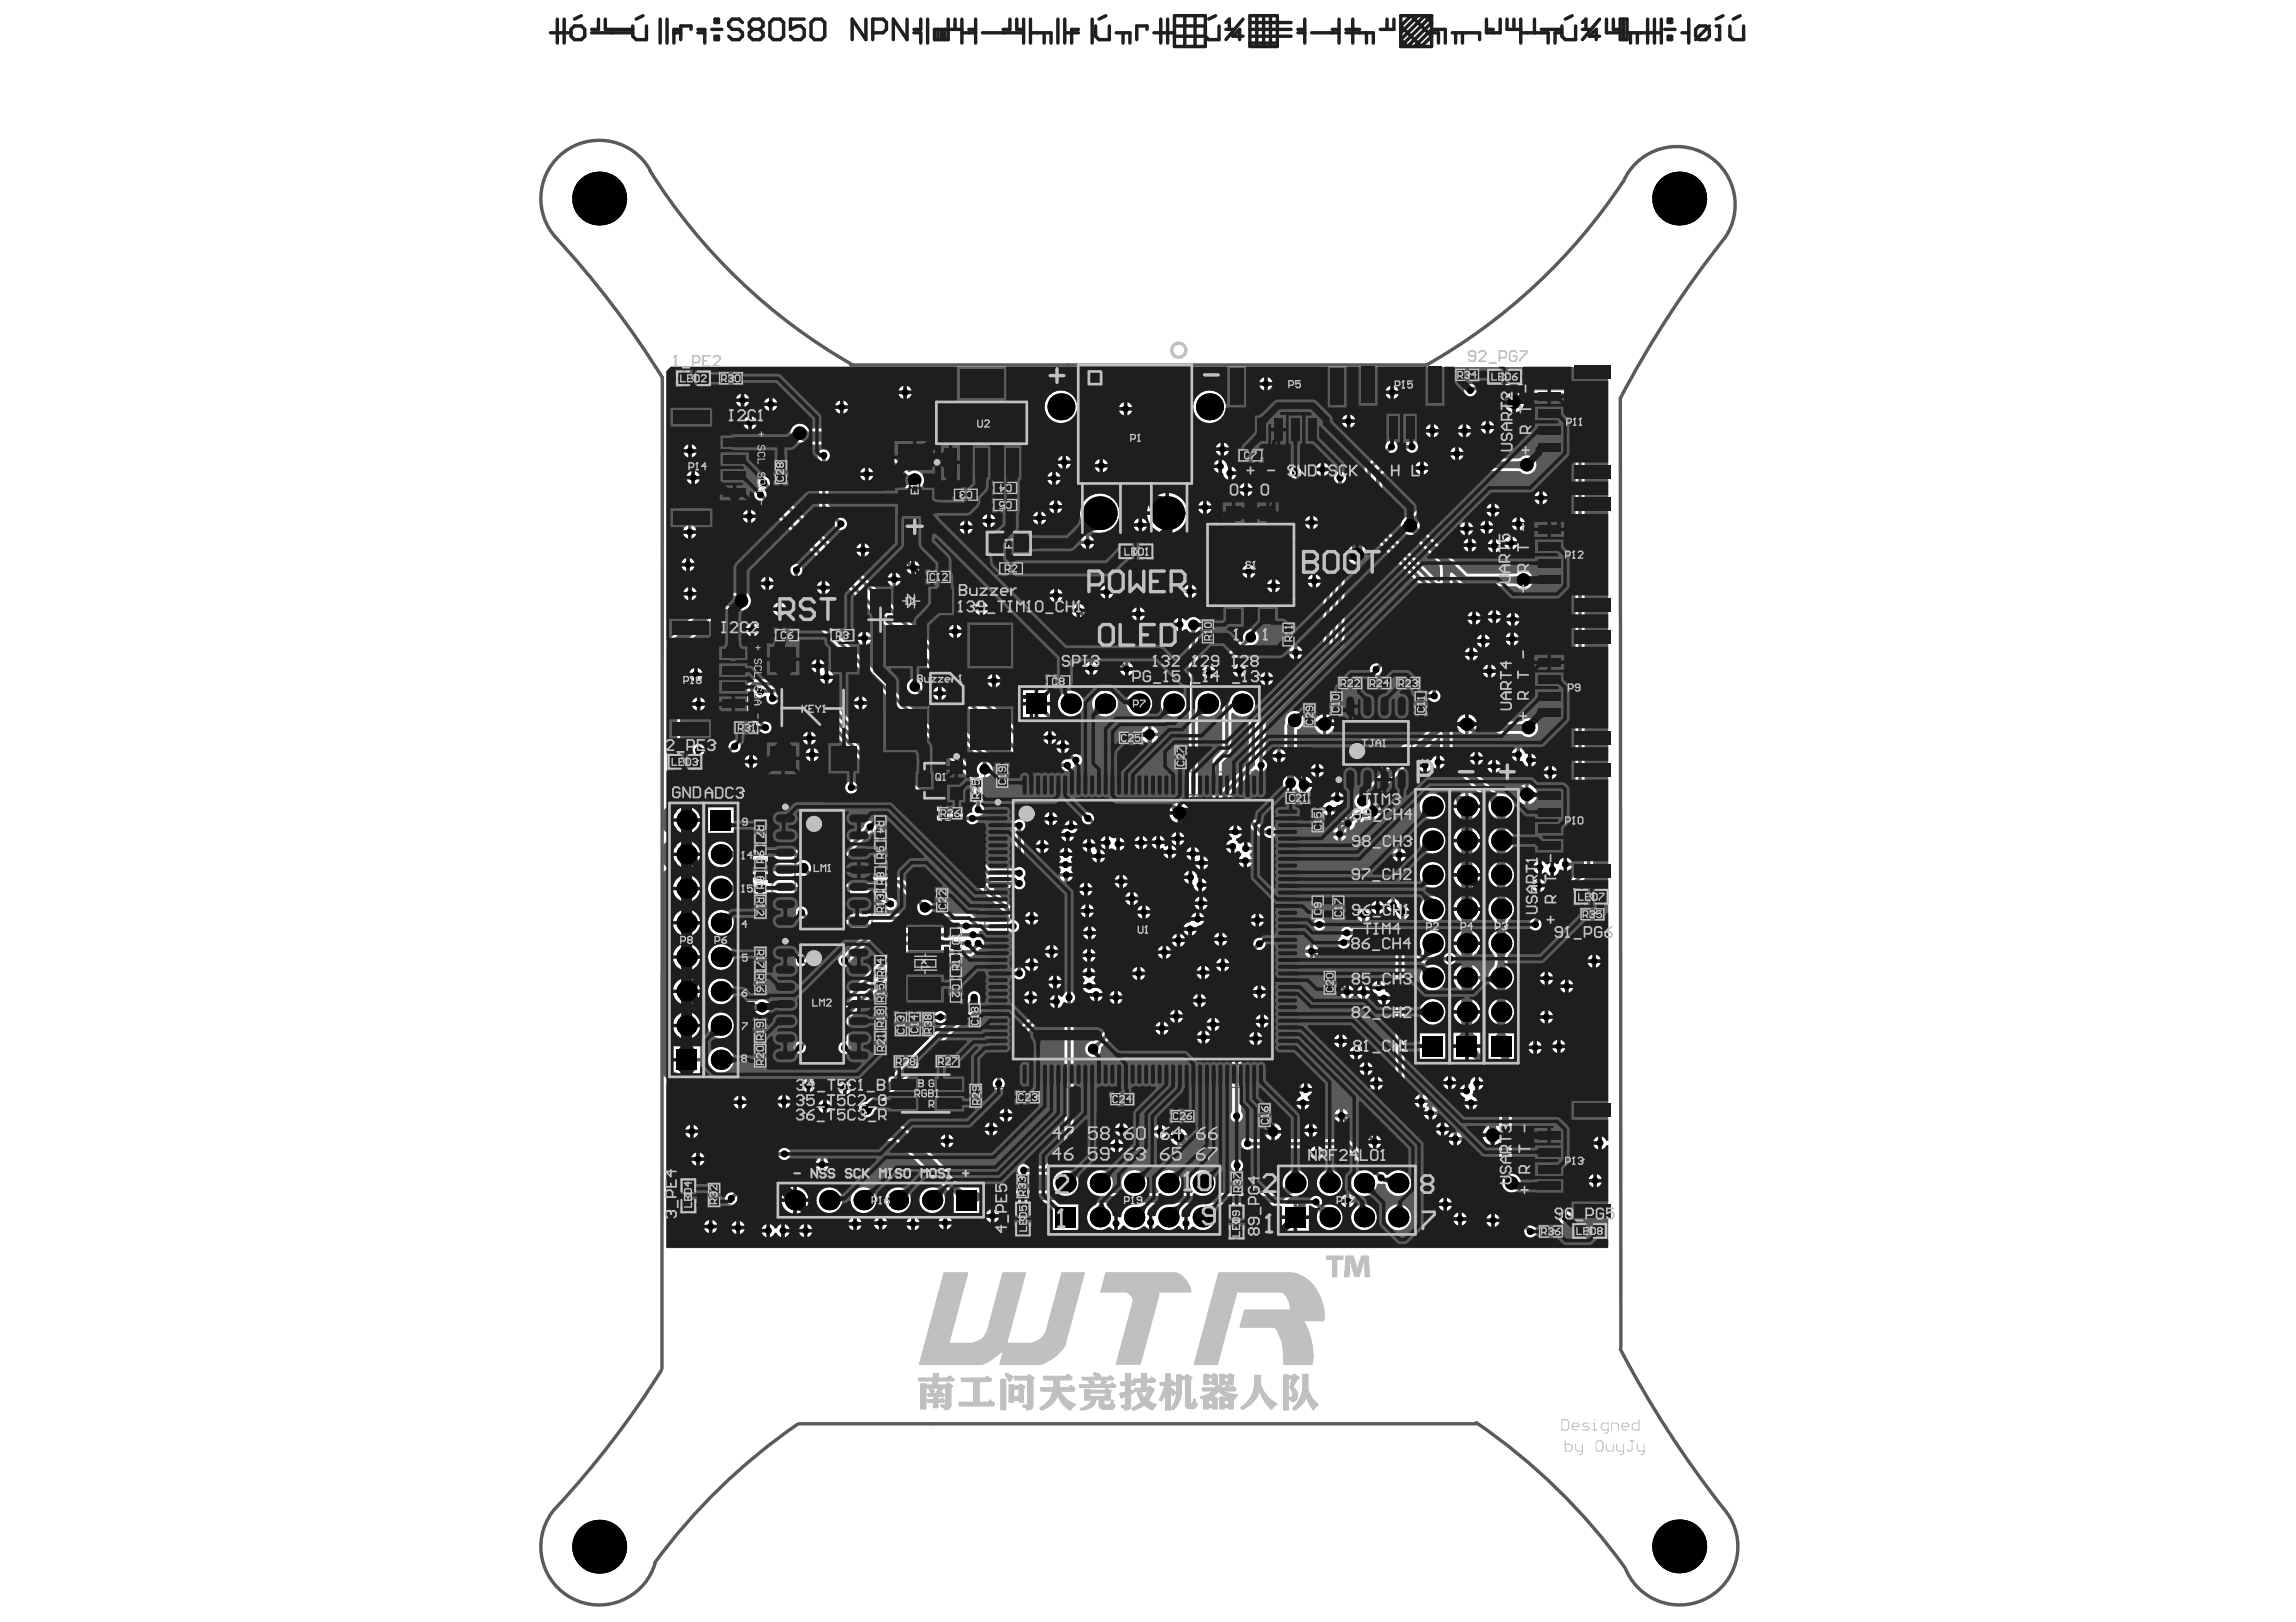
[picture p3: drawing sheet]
<svg xmlns="http://www.w3.org/2000/svg" width="297mm" height="210mm" viewBox="0 0 297 210" stroke-linecap="round" stroke-linejoin="round" font-family="sans-serif">
<g fill="none" stroke="#5a5a5a" stroke-width=".17">
<path d="M121.1 51.5h11.8v6.5h-11.8zM126.1 54.7h1.8M127 53.8v1.8M173.8 92.7h8.4v6.9h-8.4zM177.1 96.1h1.8M178 95.3v1.7M102.9 104.9h7v15.3h-7zM105.5 112.6h1.7M106.4 111.7v1.7M130.4 102.9h34.9v34.9h-34.9zM147.8 119.4v1.8M102.9 122.3h7v15.3h-7z"/>
<path d="M105.5 129.9h1.7M106.4 129.1v1.7M147 120.3h1.7"/>
<circle cx="175.4" cy="98.1" r=".87"/>
<circle cx="104.4" cy="106.4" r=".87"/>
<circle cx="131.9" cy="104.4" r=".87"/>
<circle cx="104.4" cy="123.8" r=".87"/>
</g>
<path d="M120.7 47.3h12.6v14.8h-12.6zM127.4 99.9h40.9v40.8h-40.9zM173.4 89.7h9.2v12.9h-9.2zM99.9 104.4h12.9v16.3h-12.9zM99.9 121.8h12.9v16.2h-12.9z" fill="none" stroke="#5a5a5a" stroke-width=".13"/>
<path d="M142.4 48.1h.1" fill="none" stroke="#5a5a5a" stroke-width=".35"/>
<g fill="none" stroke="#5a5a5a" stroke-width=".44">
<path d="M71.8 30.6a120.6 120.6 0 0 1 13.9 18.3l-.1 128.2M84 22a74.5 74.5 0 0 0 26.3 25.2M84.1 22.1a7.5 7.5 0 0 0-11-2.5 7.5 7.5 0 0 0-1.2 11.2M210 23.5a74.4 74.4 0 0 1-25.5 23.8M210 23.5a7.5 7.5 0 0 1 10.5-3.6 7.5 7.5 0 0 1 2.7 10.8M223.2 30.7a132.7 132.7 0 0 0-13.6 20.8l.1 122.9M110 47.2h74.5M85.6 177.4a120.9 120.9 0 0 1-13.6 17.6M209.6 174.6a132.8 132.8 0 0 0 13.4 20.6M72 195.1a7.5 7.5 0 0 0 1.8 11.6 7.5 7.5 0 0 0 11-4.4M103.2 184.3a77.4 77.4 0 0 0-18.5 17.9M103.4 184.3h87.6"/>
<path d="M191 184.1a78 78 0 0 1 19.2 18.8M223 195.2a7.5 7.5 0 0 1-1.8 11.4 7.5 7.5 0 0 1-10.9-3.6"/>
</g>
<g fill="#5a5a5a">
<path d="M90.7 96.7l.3 .1v.5h-.3z"/>
<path d="M94.2 109.6a1.85 1.85 0 0 0 1.1 .7v.5a1.72 1.72 0 0 0-1.1 .7z"/>
<path d="M94.6 96.5l.4 .5-.3 .2-.3-.4z"/>
<path d="M98.4 93.9l.3-.3 .3 .1-.4 .5z"/>
<path d="M98.6 89.1l.3 .1 .1 .4-.3 .1z"/>
<path d="M100.2 90.1l.4 .1v.4l-.4 .1z"/>
<path d="M98.8 64l.2 .3-.3 .3-.3-.1z"/>
<path d="M103.5 135.1l.3-.1 .3 .3-.2 .3z"/>
<path d="M103.6 123.9l.3-.2 .3 .3-.2 .3z"/>
<path d="M103.7 118.5l.4-.4 .2 .3-.3 .3z"/>
<path d="M102.7 74.1h.6v.3h-.5z"/>
<path d="M106.3 59.2h.6l-.1 .4h-.4z"/>
<path d="M109.1 146l1-1 .6 .6-1 1z"/>
<path d="M109 135h.5v.3h-.6z"/>
<path d="M109.2 123.9l.3-.2 .3 .3-.1 .3z"/>
<path d="M110.4 101.6l.4 .1v.4l-.4 .1z"/>
<path d="M108.2 67.5l.3-.3 .3 .2-.4 .4z"/>
<path d="M114.6 116.7l.3-.3 .3 .1-.4 .5z"/>
<path d="M112.1 107l.5 .4-.3 .2-.3-.3z"/>
<path d="M111.8 61.7h.6l-.1 .3h-.4z"/>
<path d="M122 131.3l.3 .1v.4l-.3 .1z"/>
<path d="M118.8 116.9l.3-.4 .6 .3-.7 .6z"/>
<path d="M122.7 131.8l.3-.3a.68 .68 0 0 0 .9-.3l.5 .8-.6 .6-1.5 .1a.68 .68 0 0 0 .4-.9z"/>
<path d="M122.6 131.8l.3-.3 .6 .3-.5 .5z"/>
<path d="M124.6 121.9l.3-.1v.6l-.3-.1z"/>
<path d="M125.2 120.7h.4v.6l-.4-.1z"/>
<path d="M124.4 119.6l.3-.1v.6h-.3z"/>
<path d="M125.2 105.7l.3-.1v.6l-.3-.1z"/>
<path d="M126.1 122.2l.5 .3-.3 .2-.3-.3z"/>
<path d="M126.3 104.2h.5l.1 .3h-.7z"/>
<path d="M127.2 98.5h.4l.3 .6h-1z"/>
<path d="M131.6 125.3h.5l.1 .4h-.6z"/>
<path d="M130.4 119.6h.4v.6l-.4-.1z"/>
<path d="M131.2 112.8l.4-.1v.6l-.4-.1z"/>
<path d="M131.2 114.1l.4-.1v.6l-.4-.1z"/>
<path d="M131.6 107.1h.6l-.1 .3h-.5z"/>
<path d="M134.8 92.4l.6-.7v.3l.3 .4-.3 .3-.4-.3z"/>
<path d="M138 129.4h.6l-.1 .3h-.4z"/>
<path d="M137.4 98.8l.4-.1v.6h-.4z"/>
<path d="M141.4 135.1l.6-.2 .3 .3-.2 .5z"/>
<path d="M141.2 105.8l.2 .3-.3 .4-.3-.2z"/>
<path d="M147.7 94.8l.6-.2v.9l-.6-.2z"/>
<path d="M148.3 95.5h.9l-.2 .6h-.5z"/>
<path d="M156.9 149.5v.4z"/>
<path d="M161.7 147.7l.3 .1v.4l-.3 .1z"/>
<path d="M162.5 122.1l.4 .5-.3 .1-.3-.3z"/>
<path d="M163.6 107.4h.4v.6l-.4-.1z"/>
<path d="M162.9 98.4h.5l.1 .3h-.7z"/>
<path d="M166.5 100.4h.9v.5h-.9z"/>
<path d="M167.4 61.6l.6-.3 .1 .3-.4 .2z"/>
<path d="M170.2 156l.5-.4 .1 .3-.4 .3z"/>
<path d="M174.6 120.4l.3 .1v.4l-.3 .1z"/>
<path d="M174 121.6h.4l.1 .5-.3 .1z"/>
<path d="M173.1 62.1h.6l-.1 .3h-.5z"/>
<path d="M178.1 152.1l.3-.3 .3 .2-.5 .4z"/>
<path d="M177.6 104.4l.5-.3 .4 .3-.3 .6z"/>
<path d="M178 86.2l.3-.2 .3 .3-.1 .3z"/>
<path d="M179.6 57.8l.4 .5-.3 .1-.3-.3z"/>
<path d="M182 57.6l.4-.1v.6l-.4-.1z"/>
<path d="M185.3 89.4h.5l.1 .4h-.6z"/>
<path d="M186.9 123.9l.3-.1v.6l-.3-.1z"/>
<path d="M188.1 103l.4-.3a1.72 1.72 0 0 0 1.3 .3l-1.3 1.3a1.85 1.85 0 0 0-.4-1.3z"/>
<path d="M190.4 50.1h.5v.4l-.3 .1z"/>
<path d="M194.5 152.4l.7-.5 .3 .3-.8 .6z"/>
<path d="M195.8 74.6l.7-.2v1.3l-.7-.2z"/>
<path d="M197.4 159.1l.3-.3 .3 .1-.5 .5z"/>
<path d="M201.9 157.2l.3-.3 .3 .2-.5 .4z"/>
<path d="M87.4 112.2h1.4v.9h-1.4z"/>
<path d="M94.6 154.7l.3-.2 .3 .3-.2 .3z"/>
<path d="M94.2 114.1a1.85 1.85 0 0 0 1.1 .7v.4a1.72 1.72 0 0 0-1.1 .7z"/>
<path d="M97.7 129.9h.4l.1 .9h-.5z"/>
<path d="M98.8 62.9l.5-.4 .1 .3-.3 .3z"/>
<path d="M103 111.9h.4v.9h-.4z"/>
<path d="M117.5 73.1l.3-.3 .3 .2-.4 .4z"/>
<path d="M123.1 154l.6-.6a1.32 1.32 0 0 0 1.2 .7l.1-.1-1.3 1.3a.73 .73 0 0 0-.3-.9z"/>
<path d="M126.3 154a.68 .68 0 0 0 .9 .4v.9a.69 .69 0 0 0-.9 .5z"/>
<path d="M152.5 147.8l.7-.7 .2 .3-.6 .7z"/>
<path d="M151.5 104.4l.3-.3 .3 .2h.5l-.9 .9v-.5z"/>
<path d="M159.8 143.8h.4l.1 .3h-.6z"/>
<path d="M166.3 153.1l1.3 1.3-.6 .1-.5 .3-.7-.6 .4-.5z"/>
<path d="M189.8 136.7l1.3-1.3a.73 .73 0 0 0 .3 .9l.3 .4-.6 .6a1.31 1.31 0 0 0-1.2-.7z"/>
<path d="M189.8 94.6l.8-.9 .1 .5 .2 .3-.3 .3-.3-.2z"/>
<path d="M193.9 136.7h1.6a.74 .74 0 0 0-.3 .9h-.9a.68 .68 0 0 0-.4-.9z"/>
<path d="M193.8 133.2h.9a.68 .68 0 0 0 .4 .9h-1.8a.68 .68 0 0 0 .5-.9z"/>
<path d="M198.7 118.9l.4 .2-.1 .2h-.6z"/>
<path d="M86.3 112.6l.7 .7-.3 .2-.6-.6z"/>
<path d="M86.3 112.6l.3-.3 .7 .7-.2 .3z"/>
<path d="M100.8 149.1l.4-.1v.6h-.4z"/>
<path d="M103.9 112.8l.5-.5 .6 .8-.3 .3z"/>
<path d="M103.9 113l.7-.7 .2 .6-.3 .3z"/>
<path d="M121.9 152.8l.7-.6 .9 .9-.6 .7z"/>
<path d="M118.3 89.5l.7-.7 .2 .6-.3 .3z"/>
<path d="M129 139.6h.4l.1 .3h-.6z"/>
<path d="M153.9 81.3h1l-.3 .6h-.4z"/>
<path d="M168 155.3h.9v.9h-1.3a.68 .68 0 0 0 .4-.9z"/>
<path d="M161.2 82.4l.6 .7-.3 .1-.3 .1-.3-.3z"/>
<path d="M170.4 156.2l.4-.3a1.91 1.91 0 0 0 1.3 .3l-1.4 1.2a1.65 1.65 0 0 0-.3-1.2z"/>
<path d="M171.4 92.9l.4-.1 .4-.2 .3 .3-.2 .3-.1 .5z"/>
<path d="M182.5 68.9l.8-.9 .4 .6-.7 .6z"/>
<path d="M182.5 67.2l.5-.4 .7 .6-.4 .6z"/>
<path d="M192.7 145.6h.8l.2 .7h-1.2z"/>
<path d="M189.8 136l.6-.6 1 1-.6 .6z"/>
<path d="M193.3 131.9h1.8l-.3 .5-.1 .6h-.9l-.2-.6z"/>
<path d="M188.9 131.9h1.8l-.2 .3-.1 .7h-1.3l-.1-.7z"/>
<path d="M193.3 127.4h1.8l-.3 .5-.1 .6h-.9l-.2-.6z"/>
<path d="M188.9 127.4h1.8l-.2 .4-.1 .6h-1.3l-.1-.6z"/>
<path d="M193.8 124.5h.9l.1 .6 .3 .5h-1.8l.3-.5z"/>
<path d="M193.3 123h1.8l-.3 .5-.1 .6h-.9l-.2-.6z"/>
<path d="M189.1 124.6h1.3l.1 .6 .2 .4h-1.8l.1-.4z"/>
<path d="M188.9 123h1.8l-.2 .4-.1 .6h-1.3l-.1-.6z"/>
<path d="M193.8 120.1h.9l.1 .5 .3 .5h-1.8l.3-.5z"/>
<path d="M189.1 120.2h1.3l.1 .6 .2 .3h-1.8l.1-.3z"/>
<path d="M193.3 114.2h1.8l-.3 .5-.1 .5h-.9l-.2-.5z"/>
<path d="M188.9 114.2h1.8l-.2 .3-.1 .6h-1.3l-.1-.6z"/>
<path d="M193.3 109.7h1.8l-.3 .5-.1 .6h-.9l-.2-.6z"/>
<path d="M188.9 109.7h1.8l-.2 .4-.1 .6h-1.3l-.1-.6z"/>
<path d="M193.8 106.8h.9l.1 .5 .3 .5h-1.8l.3-.5z"/>
<path d="M193.3 105.3h1.8l-.3 .5-.1 .6h-.9l-.2-.6z"/>
<path d="M189.1 106.9h1.3l.1 .6 .2 .3h-1.8l.1-.3z"/>
<path d="M188.9 105.3h1.8l-.2 .4-.1 .6h-1.3l-.1-.6z"/>
<path d="M188.2 103.1l.3-.3 .8 .7 .5 .2-.7 .7a2.26 2.26 0 0 0-.9-1.3z"/>
<path d="M196.4 102l.3-.3 .4 .2h.4l-.8 .9-.1-.5z"/>
<path d="M192.5 103.2l.6-.6 .5 .3 .6 .1-1.3 1.3-.1-.6z"/>
<path d="M196.3 59.7l.6-.2v1.3l-.6-.2z"/>
<path d="M111.5 143.6h1.3l.3-.3-.7-.7-.3 .3v1.3l-.3 .3-.6-.6z"/>
<path d="M132.7 151.1l.4 .1v.5h-.4z"/>
<path d="M192.8 147.2h.6l-.1 1h-.4z"/>
<path d="M192.5 147.5h1.2l-.3 .4-.1 .3h-.4l-.1-.3z"/>
<path d="M193.8 128.9h.9l.1 .6 .3 .5h-1.8l.3-.5z"/>
<path d="M189.1 132.7h1.3a1.23 1.23 0 0 0 .6 1.4h.1h-2.6a.75 .75 0 0 0 .6-.9z"/>
<path d="M189.1 129h1.3l.1 .6 .2 .4h-1.8l.1-.4z"/>
<path d="M193.8 115.6h.9l.1 .6 .3 .5h-1.8l.3-.5z"/>
<path d="M193.3 118.6h1.8l-.3 .5-.1 .6h-.9l-.2-.6z"/>
<path d="M189.1 115.7h1.3l.1 .6 .2 .4h-1.8l.1-.4z"/>
<path d="M188.9 118.6h1.8l-.2 .3-.1 .7h-1.3l-.1-.7z"/>
<path d="M193.8 111.2h.9l.1 .6 .3 .5h-1.8l.3-.5z"/>
<path d="M189.1 111.3h1.3l.1 .6 .2 .4h-1.8l.1-.4z"/>
<path d="M186.7 92.2l.9 1.1-.9 1.9v-.1a.27 .27 0 0 0-.2-.4 .27 .27 0 0 0-.3 .2l-.2 .1v-1.3a2.06 2.06 0 0 0 .7-1.5z"/>
<path d="M196.5 93.7l.6-.1v1.2l-.6-.2z"/>
<path d="M186 72.2l1.4 .2 .8 2-.1-.1a.27 .27 0 0 0-.4-.2 .27 .27 0 0 0-.1 .4v.1l-.9-.9a2.06 2.06 0 0 0-.7-1.5z"/>
<path d="M86.2 48.1l.6-.6h121.3v100.1h-.3a.8 .8 0 0 0-.6-.5v1.7a.8 .8 0 0 0 .6-.6h.3l-.1 13.3h-121.8v-21.1l.2-.1 .6 .2 6.8 6.9 .4 .2 .4 .1h21.3l5.3 5.2 .5 .3 1.6 1.5 .1 .2v2.1h3.3v-1.2l.3-.1h9.1l.1 .2v3.3h3.3v-3.2h1.7v.2a1.67 1.67 0 0 0-.2 2.4 1.67 1.67 0 0 0 2.4 .2h.2l.6 .4v-.9h.4v.9a.82 .82 0 0 0 .6-.5l.3-.1v.1a1.75 1.75 0 0 0 2.5 0h.2l.4 .3v-.8h.5v.8l.4-.2 .1-.2h.3l.1 .1a1.67 1.67 0 0 0 2.4 0h.2l.2 .3 .4 .2v-.9h.5v.9l.4-.2 .1-.2 .3-.1a1.67 1.67 0 0 0 2.4-.1 1.67 1.67 0 0 0-.2-2.4v-.2h8.9l.2 .2v1.1h1.6v-1.5h-1.1v-.2l.6-.6 .5-.2a1.7 1.7 0 0 0 1.9-1.7 1.7 1.7 0 0 0-1.9-1.7 1.7 1.7 0 0 0-1.5 2l-.2 .4-.6 .6h-8.1l-.1-.2 .2-.3a1.67 1.67 0 0 0-1.6-2.5 1.67 1.67 0 0 0-1.2 2.8l-.1 .2h-1.6l-.2-.2 .2-.3a1.67 1.67 0 0 0-1.6-2.5 1.67 1.67 0 0 0-1.1 2.8l-.1 .2h-1.7l-.1-.2 .2-.3a1.67 1.67 0 0 0-1.6-2.5 1.67 1.67 0 0 0-1.1 2.8l-.2 .2h-1.6l-.1-.2 .2-.3a1.67 1.67 0 0 0-1.6-2.5 1.67 1.67 0 0 0-1.2 2.8l-.1 .2h-1.7l-.1-.2 .2-.3a1.67 1.67 0 0 0-1.4-2.5 1.67 1.67 0 0 0-1.5 2.4l-.2 .3h-9.2l-.3-.1v-.3h-2.1l-1.7-1.7-.3-.6-5.5-5.5-.4-.2-.4-.1h-4.7l-.1-.2 .8-.8a.95 .95 0 0 0 .8-.9l13.7-13.7a1.44 1.44 0 0 0-.5-1.7 .86 .86 0 0 0-.9 .2 .86 .86 0 0 0-.2 .9l-1.9 1.8-.5-.2h-.6a.8 .8 0 0 0-1.3 .4 .8 .8 0 0 0 1 1l.1 .2-10 10a.96 .96 0 0 0-.9 .8l-2.1 2.2h-14l-6.5-6.5 .1-.2v-3.5h-1.1v-1.2l.3-.1 .8 .4v-1.8h.2v-.2h1.8l-.2-.7-.4-.4 .1-.2h2l.1 .2a1.67 1.67 0 0 0-.2 2.5 1.67 1.67 0 0 0 2.5 0 1.67 1.67 0 0 0-.2-2.5l.1-.2h3.7a1.05 1.05 0 0 0 1.3-.3 1.05 1.05 0 0 0-.1-1.4 1.05 1.05 0 0 0-1.5 .1h-3.1l-.2-.2a1.67 1.67 0 0 0-.1-2.3 1.67 1.67 0 0 0-2.3 0 1.67 1.67 0 0 0-.1 2.3l-.1 .2h-1.6l-.1-.2 .4-.9h-1.8v-.2h-.2v-1.8l-.7 .3-.2 .2-.3-.1v-1.6l.3-.1 .2 .2 .7 .2v-3.5l-.7 .2-.2 .2h-.3v-1.7l.3-.1 .2 .2 .7 .3v-3.5l-.7 .2-.2 .2-.3-.1v-1.6l.3-.1 .2 .2 .7 .2v-1.7h.2v-.2h1.8l-.2-.7-.4-.4 .1-.2h2l.1 .2a1.67 1.67 0 0 0-.1 2.5 1.67 1.67 0 0 0 2.5-.2l.7-.4h17.7l1.4 1.4a.81 .81 0 0 0 .8 .8 .81 .81 0 0 0 .8-.8 .81 .81 0 0 0-.7-.8l-1.3-1.3 .1-.2h2l2.5 2.5 .1 .6 .1 .2-.1 .2h-14l-.2-.1a.81 .81 0 0 0-.8-.8 .81 .81 0 0 0-.8 .8 .81 .81 0 0 0 .8 .8l.3 .3 .4 .2h2.9l.1 .2-3.8 3.9a.81 .81 0 0 0-.8 .8 .81 .81 0 0 0 .8 .8 .81 .81 0 0 0 .8-.8l3.9-3.9h3.7l.1 .2-2.9 2.9a.81 .81 0 0 0-.8 .8 .81 .81 0 0 0 .8 .8 .81 .81 0 0 0 .9-.8l2.7-2.7h3.6l.1 .2-13 13a.81 .81 0 0 0-.8 .8 .81 .81 0 0 0 .8 .8 .81 .81 0 0 0 .8-.8l4.2-4.2 .2 .1v3.5a.81 .81 0 0 0 0 1.2 .81 .81 0 0 0 1.1 0 .81 .81 0 0 0 0-1.2v-3.2l8.1-8h7.6l.5-.2 .7-.7a.79 .79 0 0 0 .7-.8 .79 .79 0 0 0-.6-.8l-.1-.2-.1-.5 .1-.1h3.8l.3 .1h.5l.2 .2v1.5l-.2 .5v2.6a.8 .8 0 0 0 0 1.1 .8 .8 0 0 0 1.1 .1 .8 .8 0 0 0 .1-1.1v-.1h.3l.4 .3v-1.7l-.4 .2-.1 .2h-.2v-1.4l.2-.5v-2.9l.2-.1 .3 .2v-1.7a.84 .84 0 0 0-.6 .8l-.2 .1-3.8-3.8 .1-.2h2.6a.8 .8 0 0 0 1.1 0 .8 .8 0 0 0 .1-1.1l.1-.4 .2-.1 1.4 1.4v3.3l-.2 .1-.3-.1v1.7l.3-.2 .2 .2v4.3l-.2 .1-.3-.1v1.7l.3-.2 .2 .2v2.7l-.2 .1-.4-.3v1.7l.4-.2 .2 .1v.9l-3.1 3.1v2.2l-2.4 2.5-.1 1.2a.81 .81 0 0 0 .1 1.1 .81 .81 0 0 0 1.1 0 .81 .81 0 0 0 0-1.1v-.8l2.4-2.4v-2.2l3.1-3.2 .1-3.9h.2a.82 .82 0 0 0 .7 .7v-1.7a.82 .82 0 0 0-.7 .8h-.2v-3l.2-.1 .2 .1v-1.7l-.2 .1-.2-.1v-7.8l-.2-.4-2.7-2.8v-3.9a.81 .81 0 0 0-.1-1.2 .81 .81 0 0 0-1.1 0 .81 .81 0 0 0 0 1.2v4.2l.2 .4v.3l-.2 .1h-3.2l-5.7-5.7 .1-.2h2.7a.81 .81 0 0 0 1.1 .1 .81 .81 0 0 0 .2-1 .81 .81 0 0 0 .8-.5 .81 .81 0 0 0-.2-.9v-3.4l.1-.2a1.07 1.07 0 0 0 1.1-.7 1.07 1.07 0 0 0-.3-1.2v-.1a1.5 1.5 0 0 0-.2-1.1l-6.8-6.8 .1-.2 .3 .1v-.6h-.7l.1 .2-.2 .1-1.2-1.3a1.06 1.06 0 0 0-1-1.2 1.06 1.06 0 0 0-1.1 1.2 1.06 1.06 0 0 0 1.3 .9l8.2 8.2-.1 .7a.93 .93 0 0 0-.3 .9l-.2 .1-22.6-22.5v-3a.81 .81 0 0 0 0-1.1 .81 .81 0 0 0-1.1 0 .81 .81 0 0 0-.1 1.1v3.2l.2 .5 23.4 23.3v2.9l-.3 .6 .1 .3-.6 .2h-3l-17.5-17.3h-7.4a1.13 1.13 0 0 0-.6 .8v3.8l1.5 1.6a.81 .81 0 0 0 .8 .8 .81 .81 0 0 0 .8-.8 .81 .81 0 0 0-.7-.9l-1.3-1.2v-1.7l.2-.1h.7l.2-.2 .2 .1a.82 .82 0 0 0 .4 .9 .82 .82 0 0 0 1-.1h3.4l10.1 10.1-.1 .2h-3.2a.81 .81 0 0 0-1.1 .1 .81 .81 0 0 0 0 1.1 .81 .81 0 0 0 1.1 0h3.6l16.4 16.4v.3l-.2 .1h-3.8l-1.1-1-5-.1-.1-.2a1.07 1.07 0 0 0 0-1.1 1.07 1.07 0 0 0-1-.5l-2.9-2.8-10.7-.1-.9-1a1.22 1.22 0 0 0-.7-1.1v-.3h4.9l3.4-3.3a.81 .81 0 0 0 .8-.8 .81 .81 0 0 0-.8-.8 .81 .81 0 0 0-.8 .8l-3 3h-13.5l-.5-.3a1.77 1.77 0 0 0-1.7-.8 1.77 1.77 0 0 0-1.5 1.2 1.62 1.62 0 0 0 .4 1.5l-.1 .2h-1.6l-.1-.2 .4-.8h-1.8v-.2h-.2v-1.8l-.4 .1-.2-.1v-.9l.2-.2 .4 .2v-3.5l-.4 .1-.2-.1v-20.1l5.5-5.5h1.8a1.23 1.23 0 0 0 1.9-1.1 1.23 1.23 0 0 0-1.9-1h-2.3l-.4 .1-.3 .2-5.9 5.9-.2-.1zM164 48.8v.6h.6a.79 .79 0 0 0-.6-.6zM163.1 49l-.2 .4h.7v-.6zM189.6 49.9a.8 .8 0 0 0 .1 1.3 .8 .8 0 0 0 1.2-.3h4l.1 .2-.3 .3-.1 .4h2.6l-.2-.4-.2-.3v-.2h7v57l.2 .4 .9 .9v2.9l-6.8 6.9a.81 .81 0 0 0 .3 1.4 .81 .81 0 0 0 1-1.1l6.5-6.5 .2-.4v-3.6l-1.1-1.1v-57.2a1.05 1.05 0 0 0-.8-.8h-14zM164 49.9v.6a.79 .79 0 0 0 .6-.6zM162.9 49.9a.79 .79 0 0 0 .7 .6v-.6zM180.3 49.9v.7h.7a.79 .79 0 0 0-.7-.7zM179.5 50.1l-.3 .5h.7v-.7zM117.3 49.9v.7h.6a.79 .79 0 0 0-.6-.7zM116.5 50.1l-.3 .5h.7v-.7zM96.3 50.9v.7h.6a.79 .79 0 0 0-.6-.7zM95.4 51.2l-.2 .4h.6v-.7zM180.3 51v.6a.79 .79 0 0 0 .7-.6zM179.2 51a.79 .79 0 0 0 .7 .6v-.6zM117.3 51v.6a.79 .79 0 0 0 .6-.6zM116.2 51a.79 .79 0 0 0 .7 .6v-.6zM99.9 51.5v.6h.7a.79 .79 0 0 0-.7-.6zM99.1 51.7l-.3 .4h.7v-.6zM109.1 51.8v.7h.6a.79 .79 0 0 0-.6-.7zM108.3 52l-.3 .5h.7v-.7zM96.3 52v.6a.79 .79 0 0 0 .6-.6zM95.2 52a.79 .79 0 0 0 .6 .6v-.6zM145.8 52.1v.6h.7a.79 .79 0 0 0-.7-.6zM145 52.3l-.2 .4h.6v-.6zM99.9 52.5v.7a.79 .79 0 0 0 .7-.7zM98.8 52.5a.79 .79 0 0 0 .7 .7v-.7zM196.1 52.3v1.1a1.27 1.27 0 0 0 1.1-1.1zM194.6 52.3a1.27 1.27 0 0 0 1.1 1.1v-1.1zM109.1 52.9v.6a.79 .79 0 0 0 .6-.6zM108 52.9a.79 .79 0 0 0 .7 .6v-.6zM145.8 53.1v.7a.79 .79 0 0 0 .7-.7zM144.8 53.1a.79 .79 0 0 0 .6 .7v-.7zM174.7 53.6v.7h.6a.79 .79 0 0 0-.6-.7zM173.8 53.9l-.2 .4h.6v-.7zM97.3 53.9v.6h.6a.79 .79 0 0 0-.6-.6zM96.4 54.1l-.2 .4h.6v-.6zM154.4 52.6a2.12 2.12 0 0 0 4.2 0 2.12 2.12 0 0 0-4.2 0zM135.1 52.6a2.15 2.15 0 0 0 4.3 0 2.15 2.15 0 0 0-4.3 0zM192.7 54.4v.7h.6a.79 .79 0 0 0-.6-.7zM191.8 54.7l-.2 .4h.6v-.7zM174.7 54.7v.7a.79 .79 0 0 0 .6-.7zM173.6 54.7a.79 .79 0 0 0 .6 .7v-.7zM189.7 54.9v.6h.6a.79 .79 0 0 0-.6-.6zM188.8 55.1l-.2 .4h.6v-.6zM185.5 54.9v.6h.6a.79 .79 0 0 0-.6-.6zM184.7 55.1l-.3 .4h.7v-.6zM97.3 54.9v.7a.79 .79 0 0 0 .6-.7zM96.2 54.9a.79 .79 0 0 0 .6 .7v-.7zM192.7 55.5v.6a.79 .79 0 0 0 .6-.6zM191.6 55.5a.79 .79 0 0 0 .6 .6v-.6zM189.7 56v.6a.79 .79 0 0 0 .6-.6zM188.6 56a.79 .79 0 0 0 .6 .6v-.6zM185.5 56v.6a.79 .79 0 0 0 .6-.6zM184.4 56a.79 .79 0 0 0 .7 .6v-.6zM179.4 57.3l-.2 .5-2.6 2.7v8l7.6 7.6v3.5l-6.2 6.2a.81 .81 0 0 0-.8 .8 .81 .81 0 0 0 .8 .8 .81 .81 0 0 0 .8-.8l6-5.9 .2 .1v8.7a.8 .8 0 0 0 0 1.1 .8 .8 0 0 0 1.1 .1l.2 .1v1.6l-.2 .7-3.4 3.4h-.1a.87 .87 0 0 0-1.4 .2h-11.4l-.6 .2-1.2 1.2h-.2v-3.7a1.23 1.23 0 0 0 .9-1.5 1.23 1.23 0 0 0-1.5-.9 1.23 1.23 0 0 0-.9 1.5l-.1 .5v2.9l-.3 .2-.2-.2v1.7l.2-.1 .3 .1v2.1a1.03 1.03 0 0 0 .1 1.4 1.03 1.03 0 0 0 1.4 0l.2 .3 .6 .3v-2.2l-.4 .1-.1-.1 2.1-2.2h10.1l.1 .2-4.2 4.2a1.01 1.01 0 0 0-.9 .7 1.01 1.01 0 0 0 .4 1.1v.2l-.2 .1a1.06 1.06 0 0 0-.5 .8l-.3 .1v1.7a.92 .92 0 0 0 .7-.9l.3-.1v-.8h.4v.8h.1l.3-.2 .2-.3h.3l.5 .2v-1.1h.2v-.2h1.1a1.06 1.06 0 0 0-1.2-.9l-.1-.2 4.9-5h.5l.2-.2 3.1-3.1 .2 .1 .1 2.1-.1 .1v1.8h.1a.86 .86 0 0 0 .5-1l.2-.1 5.2 5.2 .2 .4a2.07 2.07 0 0 0 .7 1.8l.2 .4v.7l-.2 .5a1.76 1.76 0 0 0 0 2.8l.2 .4v.7l-.2 .6a1.76 1.76 0 0 0 0 2.7l.2 .4v.8l-.2 .5a1.76 1.76 0 0 0 0 2.8l.2 .4v.7l-.2 .5a1.76 1.76 0 0 0 0 2.8l.2 .4v.7l-.2 .6a1.76 1.76 0 0 0 0 2.7l.2 .4v.8l-.2 .5a1.76 1.76 0 0 0 0 2.8l.2 .4-.1 .9h-.8v3.3h1.4v.3l.1 8.4h-.3l-.4-.1v2.6l.4-.1h.3v4v.3l.3 .4a1.23 1.23 0 0 0 1 1.5 1.23 1.23 0 0 0 1.4-1 1.23 1.23 0 0 0-1-1.4l-.1-.1v-14.5v-.3h.3v-3.3h-.8l-.1-.9 .2-.4a1.8 1.8 0 0 0 0-2.9l-.2-.4v-.7l.2-.5a1.76 1.76 0 0 0 0-2.8l-.2-.4v-.7l.2-.6a1.76 1.76 0 0 0 0-2.7l-.2-.5v-.7l.2-.5a1.76 1.76 0 0 0 0-2.8l-.2-.4v-.7l.2-.5a1.76 1.76 0 0 0 0-2.8l-.2-.4v-.7l.2-.6a1.76 1.76 0 0 0 0-2.7l-.2-.4v-.8l.2-.5a1.72 1.72 0 0 0 .5-2 1.72 1.72 0 0 0-1.8-1l-.4-.3-5.6-5.5v-4.8h3l2.9 2.8 3 .1a1.26 1.26 0 0 0 1.8 .1 1.26 1.26 0 0 0 0-1.9 1.26 1.26 0 0 0-1.8 .1h-2.3l-2.9-2.8h-3.7v-15.6l.2-.1 .8 .8 .6 .3h6.6a1.26 1.26 0 0 0 1.9 0 1.26 1.26 0 0 0-.1-1.8 1.26 1.26 0 0 0-1.8 .1h-6.3l-6.1-6.2 7-7h5.9a1.26 1.26 0 0 0 1.8 0 1.26 1.26 0 0 0 0-1.8 1.26 1.26 0 0 0-1.9 .1l-6.5 .1-7.4 7.3a1.28 1.28 0 0 0-1.4 1.3 1.28 1.28 0 0 0 1.4 1.3l3.5 3.5 .2 .8v1.6l-.2 .1-7.3-7.3v-6.6l3-3h.3a.81 .81 0 0 0 1.2 0 .81 .81 0 0 0-.1-1.2 .81 .81 0 0 0-1.1 0 1.01 1.01 0 0 0-1.1 .4l-.3-.1a.8 .8 0 0 0-1.3-.2zM158.4 57.3v.6h.6a.79 .79 0 0 0-.6-.6zM157.5 57.5l-.2 .4h.6v-.6zM89.5 57.5v.6h.6a.79 .79 0 0 0-.6-.6zM88.6 57.7l-.2 .4h.7v-.6zM188.7 57.9v.6h.6a.79 .79 0 0 0-.6-.6zM187.9 58.1l-.3 .4h.7v-.6zM158.4 58.4v.6a.79 .79 0 0 0 .6-.6zM157.3 58.4a.79 .79 0 0 0 .6 .6v-.6zM89.5 58.6v.6a.79 .79 0 0 0 .6-.6zM88.4 58.6a.79 .79 0 0 0 .7 .6v-.6zM188.7 58.9v.7a.79 .79 0 0 0 .6-.7zM187.6 58.9a.79 .79 0 0 0 .7 .7v-.7zM137.9 59v.6h.6a.79 .79 0 0 0-.6-.6zM137 59.2l-.2 .4h.7v-.6zM142.7 59.4v.6h.6a.79 .79 0 0 0-.6-.6zM141.8 59.6l-.2 .4h.7v-.6zM157.2 59.7l-.2 .4h.7v-.6zM184.2 59.7v.6h.6a.79 .79 0 0 0-.6-.6zM183.3 59.9l-.2 .4h.6v-.6zM171.3 59.9v.6h.6a.79 .79 0 0 0-.6-.6zM170.5 60.1l-.3 .4h.7v-.6zM137.9 60v.7a.79 .79 0 0 0 .6-.7zM136.8 60a.79 .79 0 0 0 .7 .7v-.7zM159.3 60.4v.6h.7a.79 .79 0 0 0-.7-.6zM142.7 60.5v.6a.79 .79 0 0 0 .6-.6zM141.6 60.5a.79 .79 0 0 0 .7 .6v-.6zM112.3 60.5v.6h.7a.79 .79 0 0 0-.7-.6zM111.5 60.7l-.2 .4h.6v-.6zM157 60.6a.79 .79 0 0 0 .7 .6v-.6zM184.2 60.8v.6a.79 .79 0 0 0 .6-.6zM183.1 60.8a.79 .79 0 0 0 .6 .6v-.6zM89.9 61v.6h.6a.79 .79 0 0 0-.6-.6zM89 61.2l-.2 .4h.7v-.6zM171.3 61v.6a.79 .79 0 0 0 .6-.6zM170.2 61a.79 .79 0 0 0 .7 .6v-.6zM136.6 61v.7h.6a.79 .79 0 0 0-.6-.7zM135.7 61.3l-.2 .4h.6v-.7zM159.3 61.5v.6a.79 .79 0 0 0 .7-.6zM158.1 59.5v1.7h.1a.87 .87 0 0 0 .7 .9v-1.7l-.1-.1a.87 .87 0 0 0-.7-.8zM112.3 61.6v.6a.79 .79 0 0 0 .7-.6zM111.3 61.6a.79 .79 0 0 0 .6 .6v-.6zM89.9 62v.7a.79 .79 0 0 0 .6-.7zM88.8 62a.79 .79 0 0 0 .7 .7v-.7zM136.6 62.1v.7a.79 .79 0 0 0 .6-.7zM135.5 62.1a.79 .79 0 0 0 .6 .7v-.7zM161.4 62.5v.6h.7a.79 .79 0 0 0-.7-.6zM160.6 62.7l-.3 .4h.7v-.6zM102.6 55.2a1.22 1.22 0 0 0-.3 1.3 1.22 1.22 0 0 0 1.2 .8l.3 .2h.4h6.8l5.4 5.4a2.02 2.02 0 0 0 1.3 .3 1.23 1.23 0 0 0 1.9-1.1 1.23 1.23 0 0 0-1.9-1h-.2l-5.3-5.3-.3-.3h-.4h-6.9a1.38 1.38 0 0 0-2-.3zM199.6 63.6v.6h.6a.79 .79 0 0 0-.6-.6zM198.7 63.8l-.2 .4h.6v-.6zM161.4 63.6v.6a.79 .79 0 0 0 .7-.6zM160.3 63.6a.79 .79 0 0 0 .7 .6v-.6zM199.6 64.6v.7a.79 .79 0 0 0 .6-.7zM198.5 64.6a.79 .79 0 0 0 .6 .7v-.7zM136.8 64.7v.7h.6a.79 .79 0 0 0-.6-.7zM135.9 64.9l-.2 .5h.7v-.7zM156.1 64.8v.6h.6a.79 .79 0 0 0-.6-.6zM155.2 65l-.2 .4h.7v-.6zM193.4 65.2v.6h.6a.79 .79 0 0 0-.6-.6zM192.5 65.4l-.2 .4h.6v-.6zM151.2 63.8v2.4h2.4a2.59 2.59 0 0 0-2.4-2.4zM149.1 64.5a2.53 2.53 0 0 0-.7 1.7h2.4v-2.4a2.53 2.53 0 0 0-1.7 .7zM136.8 65.8v.6a.79 .79 0 0 0 .6-.6zM135.7 65.8a.79 .79 0 0 0 .7 .6v-.6zM156.1 65.9v.6a.79 .79 0 0 0 .6-.6zM155 65.9a.79 .79 0 0 0 .7 .6v-.6zM97.2 66v.6h.6a.79 .79 0 0 0-.6-.6zM96.3 66.2l-.2 .4h.6v-.6zM134.7 66.2v.6h.6a.79 .79 0 0 0-.6-.6zM133.9 66.4l-.3 .4h.7v-.6zM193.4 66.2v.7a.79 .79 0 0 0 .6-.7zM192.3 66.2a.79 .79 0 0 0 .6 .7v-.7zM128.1 66.5v.7h.7a.79 .79 0 0 0-.7-.7zM127.3 66.8l-.2 .4h.6v-.7zM169.9 66.8v.6h.6a.79 .79 0 0 0-.6-.6zM169 67l-.2 .4h.7v-.6zM196.7 66.9v.7h.6a.79 .79 0 0 0-.6-.7zM195.8 67.2l-.2 .4h.6v-.7zM97.2 67v.7a.79 .79 0 0 0 .6-.7zM96.1 67a.79 .79 0 0 0 .6 .7v-.7zM147.8 67.1v.6h.6a.79 .79 0 0 0-.6-.6zM146.9 67.3l-.2 .4h.6v-.6zM134.7 67.3v.6a.79 .79 0 0 0 .6-.6zM133.6 67.3a.79 .79 0 0 0 .7 .6v-.6zM192.6 67.4v.6h.6a.79 .79 0 0 0-.6-.6zM191.7 67.6l-.2 .4h.6v-.6zM125.2 67.4v.6h.6a.79 .79 0 0 0-.6-.6zM124.4 67.6l-.3 .4h.7v-.6zM190 67.6v.6h.6a.79 .79 0 0 0-.6-.6zM189.1 67.8l-.2 .4h.6v-.6zM128.1 67.6v.6a.79 .79 0 0 0 .7-.6zM127.1 67.6a.79 .79 0 0 0 .6 .6v-.6zM169.9 67.8v.7a.79 .79 0 0 0 .6-.7zM168.8 67.8a.79 .79 0 0 0 .7 .7v-.7zM106 58.4a.82 .82 0 0 0 0 1.1v6.3l2 2a.81 .81 0 0 0 .8 .8 .81 .81 0 0 0 .8-.8 .81 .81 0 0 0-.8-.8l-1.6-1.7v-5.8a.81 .81 0 0 0-.1-1.1 .81 .81 0 0 0-1.1 0zM89.5 68v.6h.6a.79 .79 0 0 0-.6-.6zM88.6 68.2l-.2 .4h.6v-.6zM196.7 68v.6a.79 .79 0 0 0 .6-.6zM195.6 68a.79 .79 0 0 0 .6 .6v-.6zM147.8 68.1v.7a.79 .79 0 0 0 .6-.7zM146.7 68.1a.79 .79 0 0 0 .6 .7v-.7zM139.7 66.4a2.56 2.56 0 0 0 5.1 0 2.56 2.56 0 0 0-5.1 0zM151.2 66.6v2.4a2.59 2.59 0 0 0 2.4-2.4zM148.4 66.6a2.59 2.59 0 0 0 2.4 2.4v-2.4zM192.6 68.5v.6a.79 .79 0 0 0 .6-.6zM191.5 68.5a.79 .79 0 0 0 .6 .6v-.6zM125.2 68.5v.6a.79 .79 0 0 0 .6-.6zM124.1 68.5a.79 .79 0 0 0 .7 .6v-.6zM190 68.6v.7a.79 .79 0 0 0 .6-.7zM188.9 68.6a.79 .79 0 0 0 .6 .7v-.7zM89.5 69.1v.6a.79 .79 0 0 0 .6-.6zM88.4 69.1a.79 .79 0 0 0 .6 .6v-.6zM140.9 69.3v.7h.7a.79 .79 0 0 0-.7-.7zM140.1 69.6l-.3 .4h.7v-.7zM195.7 69.4v.7h.6a.79 .79 0 0 0-.6-.7zM194.8 69.6l-.2 .5h.6v-.7zM190.4 69.7v.6h.6a.79 .79 0 0 0-.6-.6zM189.5 69.9l-.2 .4h.7v-.6zM193.5 69.8v.6h.7a.79 .79 0 0 0-.7-.6zM192.7 70l-.2 .4h.6v-.6zM111.9 70.3v.6h.6a.79 .79 0 0 0-.6-.6zM111 70.5l-.2 .4h.6v-.6zM140.9 70.4v.6a.79 .79 0 0 0 .7-.6zM139.8 70.4a.79 .79 0 0 0 .7 .6v-.6zM195.7 70.5v.6a.79 .79 0 0 0 .6-.6zM194.6 70.5a.79 .79 0 0 0 .6 .6v-.6zM190.4 70.8v.6a.79 .79 0 0 0 .6-.6zM189.3 70.8a.79 .79 0 0 0 .7 .6v-.6zM193.5 70.9v.6a.79 .79 0 0 0 .7-.6zM192.5 70.9a.79 .79 0 0 0 .6 .6v-.6zM175.8 70.5v1.1h1.1a1.27 1.27 0 0 0-1.1-1.1zM174.6 70.8l-.2 .3-.1 .5h1.1v-1.1l-.5 .1zM111.9 71.4v.6a.79 .79 0 0 0 .6-.6zM110.8 71.4a.79 .79 0 0 0 .6 .6v-.6zM89.2 72.2v.6h.7a.79 .79 0 0 0-.7-.6zM88.4 72.4l-.2 .4h.6v-.6zM175.8 72v1.1a1.27 1.27 0 0 0 1.1-1.1zM174.3 72a1.27 1.27 0 0 0 1.1 1.1v-1.1zM118.3 72.6v.6h.7a.79 .79 0 0 0-.7-.6zM117.5 72.8l-.2 .4h.6v-.6zM161.8 73.1v.6h.6a.79 .79 0 0 0-.6-.6zM160.9 73.3l-.2 .4h.6v-.6zM89.2 73.3v.6a.79 .79 0 0 0 .7-.6zM88.2 73.3a.79 .79 0 0 0 .6 .6v-.6zM118.3 73.7v.6a.79 .79 0 0 0 .7-.6zM117.3 73.7a.79 .79 0 0 0 .6 .6v-.6zM115.9 74.1v.7h.6a.79 .79 0 0 0-.6-.7zM115 74.3l-.2 .5h.7v-.7zM161.8 74.2v.6a.79 .79 0 0 0 .6-.6zM160.7 74.2a.79 .79 0 0 0 .6 .6v-.6zM170.3 74.3v.7h.6a.79 .79 0 0 0-.6-.7zM169.4 74.6l-.2 .4h.6v-.7zM99.5 74.7v.6h.6a.79 .79 0 0 0-.6-.6zM98.6 74.9l-.2 .4h.6v-.6zM165 75v.6h.6a.79 .79 0 0 0-.6-.6zM164.1 75.2l-.2 .4h.6v-.6zM106.8 75.2v.6h.6a.79 .79 0 0 0-.6-.6zM105.9 75.4l-.2 .4h.6v-.6zM115.9 75.2v.6a.79 .79 0 0 0 .6-.6zM114.8 75.2a.79 .79 0 0 0 .7 .6v-.6zM170.3 75.4v.6a.79 .79 0 0 0 .6-.6zM169.2 75.4a.79 .79 0 0 0 .6 .6v-.6zM154.2 75.7v.6h.6a.79 .79 0 0 0-.6-.6zM153.3 75.9l-.2 .4h.6v-.6zM99.5 75.7v.7a.79 .79 0 0 0 .6-.7zM98.4 75.7a.79 .79 0 0 0 .6 .7v-.7zM143.4 75.8v.6h.6a.79 .79 0 0 0-.6-.6zM142.6 76l-.3 .4h.7v-.6zM89.5 76v.6h.6a.79 .79 0 0 0-.6-.6zM88.6 76.2l-.2 .4h.7v-.6zM165 76v.7a.79 .79 0 0 0 .6-.7zM163.9 76a.79 .79 0 0 0 .6 .7v-.7zM136.8 76.2v.6h.7a.79 .79 0 0 0-.7-.6zM136 76.4l-.2 .4h.6v-.6zM106.8 76.3v.6a.79 .79 0 0 0 .6-.6zM105.7 76.3a.79 .79 0 0 0 .6 .6v-.6zM154.2 76.7v.7a.79 .79 0 0 0 .6-.7zM153.1 76.7a.79 .79 0 0 0 .6 .7v-.7zM143.4 76.8v.7a.79 .79 0 0 0 .6-.7zM142.3 76.8a.79 .79 0 0 0 .7 .7v-.7zM89.5 77.1v.6a.79 .79 0 0 0 .6-.6zM88.4 77.1a.79 .79 0 0 0 .7 .6v-.6zM136.8 77.3v.6a.79 .79 0 0 0 .7-.6zM135.8 77.3a.79 .79 0 0 0 .6 .6v-.6zM127.2 77.9v.6h.6a.79 .79 0 0 0-.6-.6zM126.3 78.1l-.2 .4h.6v-.6zM101.1 78v.6h.6a.79 .79 0 0 0-.6-.6zM100.2 78.2l-.2 .4h.6v-.6zM139.7 78.2v.6h.7a.79 .79 0 0 0-.7-.6zM138.9 78.4l-.3 .4h.7v-.6zM147.5 78.6v.6h.6a.79 .79 0 0 0-.6-.6zM146.6 78.8l-.2 .4h.6v-.6zM193.5 78.9v.7h.7a.79 .79 0 0 0-.7-.7zM192.7 79.2l-.2 .4h.6v-.7zM127.2 79v.6a.79 .79 0 0 0 .6-.6zM126.1 79a.79 .79 0 0 0 .6 .6v-.6zM101.1 79v.7a.79 .79 0 0 0 .6-.7zM100 79a.79 .79 0 0 0 .6 .7v-.7zM190.9 79.1v.7h.7a.79 .79 0 0 0-.7-.7zM190.1 79.3l-.2 .5h.6v-.7zM139.7 79.2v.7a.79 .79 0 0 0 .7-.7zM138.6 79.2a.79 .79 0 0 0 .7 .7v-.7zM195.9 79.3v.6h.7a.79 .79 0 0 0-.7-.6zM195.1 79.5l-.2 .4h.6v-.6zM147.5 79.7v.6a.79 .79 0 0 0 .6-.6zM146.4 79.7a.79 .79 0 0 0 .6 .6v-.6zM152 80.2l-.2 .4h.6v-.6zM193.5 80v.7a.79 .79 0 0 0 .7-.7zM192.5 80a.79 .79 0 0 0 .6 .7v-.7zM190.9 80.2v.6a.79 .79 0 0 0 .7-.6zM189.9 80.2a.79 .79 0 0 0 .6 .6v-.6zM195.9 80.4v.6a.79 .79 0 0 0 .7-.6zM194.9 80.4a.79 .79 0 0 0 .6 .6v-.6zM97.6 80.6v.7h.6a.79 .79 0 0 0-.6-.7zM96.7 80.9l-.2 .4h.6v-.7zM123.8 80.9v.6h.6a.79 .79 0 0 0-.6-.6zM122.9 81.1l-.2 .4h.7v-.6zM151.8 81a.79 .79 0 0 0 .6 .7v-.7zM97.6 81.7v.6a.79 .79 0 0 0 .6-.6zM96.5 81.7a.79 .79 0 0 0 .6 .6v-.6zM112 81.7v.7h.7a.79 .79 0 0 0-.7-.7zM111.2 82l-.2 .4h.6v-.7zM195.9 81.8v.7h.6a.79 .79 0 0 0-.6-.7zM195 82l-.2 .5h.6v-.7zM123.8 81.9v.7a.79 .79 0 0 0 .6-.7zM122.7 81.9a.79 .79 0 0 0 .7 .7v-.7zM192.1 82.1v.6h.7a.79 .79 0 0 0-.7-.6zM191.3 82.3l-.2 .4h.6v-.6zM112 82.8v.6a.79 .79 0 0 0 .7-.6zM111 82.8a.79 .79 0 0 0 .6 .6v-.6zM167 60.6a.84 .84 0 0 0 .3 1.3l3.9 3.9v17.5l-9.5 9.5-.1 .4v5.5l-3.3 3.3-.2-.1v-3.2l1.2-1.2v-5.2l.2-.1a1.68 1.68 0 0 0 2.4 0 1.68 1.68 0 0 0 0-2.3 1.68 1.68 0 0 0-2.4 0l-.2-.1v-2.7h.2a.82 .82 0 0 0 .6 .5v-1.7a.82 .82 0 0 0-.6 .5h-.2v-.6l2.3-2.3a1.06 1.06 0 0 0 1.2-.9 1.06 1.06 0 0 0-1.1-1.2 1.06 1.06 0 0 0-1 1.2l-2.5 2.7-.1 5.4h-.2a1.66 1.66 0 0 0-2.7-.9l-.2-.1v-8a1.03 1.03 0 0 0 .1-1.6 1.03 1.03 0 0 0-1.5 .2h-.3l-.4-.3v1.7l.4-.3h.3l.2 .4v22.5h-.2l-.4-.2-.4-.2v1.3h-.2v.2h-1.3l.1 .4-.1 .2h-9.5l-.2-.2a.8 .8 0 0 0-.9-.7 .8 .8 0 0 0-.7 .9 .8 .8 0 0 0 .8 .7l.4 .3 .4 .2h11.6l.4-.2 1.2-1.2 .2-.4v-13l.2-.1a1.66 1.66 0 0 0 2.7-.9h.2v5.6l-1 1.1-.2 .4v21l-15.3 15.2a1.07 1.07 0 0 0-1.2 1 1.07 1.07 0 0 0 1.1 1.1 1.07 1.07 0 0 0 1-1.3l14.4-14.4 .2 .2h.6v-.6l-.2-.2 .4-.4 .2-.4v-16l.2-.1 4.4 4.5a1.35 1.35 0 0 0 1 .1 .81 .81 0 0 0 1.2 0 .81 .81 0 0 0 0-1.1 .81 .81 0 0 0-1.2 0h-.3l-4.3-4.3 3.2-3.2h.3a.81 .81 0 0 0 1.1 0 .81 .81 0 0 0 0-1.1v-5l10.2-10.2v-20.9a.81 .81 0 0 0 0-1.2 .81 .81 0 0 0-1.1 0 .81 .81 0 0 0 0 1.2v20.5l-.2 .1-.2-.1v-17.3l-.2-.4-3.8-3.9a.8 .8 0 0 0-.4-.9 .8 .8 0 0 0-1 .2zM195.9 82.9v.6a.79 .79 0 0 0 .6-.6zM194.8 82.9a.79 .79 0 0 0 .6 .6v-.6zM192.1 83.2v.6a.79 .79 0 0 0 .7-.6zM191.1 83.2a.79 .79 0 0 0 .6 .6v-.6zM167.9 83.6v.6h.6a.79 .79 0 0 0-.6-.6zM167 83.8l-.2 .4h.6v-.6zM190.6 83.8v.6h.6a.79 .79 0 0 0-.6-.6zM189.7 84l-.2 .4h.6v-.6zM167.9 84.7v.6a.79 .79 0 0 0 .6-.6zM166.8 84.7a.79 .79 0 0 0 .6 .6v-.6zM190.6 84.9v.6a.79 .79 0 0 0 .6-.6zM189.5 84.9a.79 .79 0 0 0 .6 .6v-.6zM106 85.3v.7h.7a.79 .79 0 0 0-.7-.7zM105.2 85.5l-.2 .5h.6v-.7zM141.4 85.6v.7h.6a.79 .79 0 0 0-.6-.7zM140.6 85.9l-.3 .4h.7v-.7zM146 85.7v.7h.6a.79 .79 0 0 0-.6-.7zM145.1 85.9l-.2 .5h.6v-.7zM160.6 85.9v.6h.6a.79 .79 0 0 0-.6-.6zM192.9 86v.6h.7a.79 .79 0 0 0-.7-.6zM192.1 86.2l-.3 .4h.7v-.6zM156.6 86.1v.7h.6a.79 .79 0 0 0-.6-.7zM155.7 86.3l-.2 .5h.6v-.7zM105 86.4a.79 .79 0 0 0 .6 .6v-.6zM90.3 86.4v.7h.6a.79 .79 0 0 0-.6-.7zM89.4 86.7l-.2 .4h.6v-.7zM141.4 86.7v.6a.79 .79 0 0 0 .6-.6zM140.3 86.7a.79 .79 0 0 0 .7 .6v-.6zM107.2 86.8v.6h.6a.79 .79 0 0 0-.6-.6zM106 86.4v.7l.1 .1v.2h.6v-.7l-.1-.1 .1-.2zM146 86.8v.6a.79 .79 0 0 0 .6-.6zM144.9 86.8a.79 .79 0 0 0 .6 .6v-.6zM164.1 87v.6h.6a.79 .79 0 0 0-.6-.6zM163.2 87.2l-.2 .4h.6v-.6zM160.6 87v.6a.79 .79 0 0 0 .6-.6zM192.9 87.1v.6a.79 .79 0 0 0 .7-.6zM191.8 87.1a.79 .79 0 0 0 .7 .6v-.6zM156.6 87.2v.6a.79 .79 0 0 0 .6-.6zM155.5 87.2a.79 .79 0 0 0 .6 .6v-.6zM128.8 87.2v.7h.6a.79 .79 0 0 0-.6-.7zM128 87.5l-.3 .4h.7v-.7zM90.3 87.5v.6a.79 .79 0 0 0 .6-.6zM89.2 87.5a.79 .79 0 0 0 .6 .6v-.6zM107.2 87.9v.6a.79 .79 0 0 0 .6-.6zM106.1 87.9a.79 .79 0 0 0 .6 .6v-.6zM164.1 88v.7a.79 .79 0 0 0 .6-.7zM163 88a.79 .79 0 0 0 .6 .7v-.7zM128.8 88.3v.6a.79 .79 0 0 0 .6-.6zM127.7 88.3a.79 .79 0 0 0 .7 .6v-.6zM121.8 88.9v.6h.6a.79 .79 0 0 0-.6-.6zM120.9 89.1l-.2 .4h.7v-.6zM121.8 90v.6a.79 .79 0 0 0 .6-.6zM111.5 90.1v.6h.7a.79 .79 0 0 0-.7-.6zM110.7 90.3l-.2 .4h.6v-.6zM134.3 89.3v1.5h1.5v-1.5zM132.3 89.3v1.5h1.6v-1.5zM90.6 90.2v.7h.6a.79 .79 0 0 0-.6-.7zM89.7 90.5l-.2 .4h.7v-.7zM111.5 91.2v.6a.79 .79 0 0 0 .7-.6zM110.5 91.2a.79 .79 0 0 0 .6 .6v-.6zM90.6 91.3v.7a.79 .79 0 0 0 .6-.7zM89.5 91.3a.79 .79 0 0 0 .7 .7v-.7zM150.2 91.1a1.68 1.68 0 0 0 3.3 0 1.68 1.68 0 0 0-3.3 0zM145.7 91.1a1.7 1.7 0 0 0 3.4 0 1.7 1.7 0 0 0-3.4 0zM141.3 91.1a1.68 1.68 0 0 0 3.3 0 1.68 1.68 0 0 0-3.3 0zM136.8 91.1a1.7 1.7 0 0 0 3.4 0 1.7 1.7 0 0 0-3.4 0zM134.3 91.3v1.5h1.5v-1.5zM132.3 91.3v1.5h1.6v-1.5zM190 92.4v1.1h1.1a1.27 1.27 0 0 0-1.1-1.1zM188.8 92.8l-.2 .3-.1 .4h1.1v-1.1l-.5 .2zM171.6 92.4v1.1h1.1a1.27 1.27 0 0 0-1.1-1.1zM170.4 92.8l-.2 .3-.1 .4h1v-1.1l-.4 .2zM149 94v.8h.8a1.01 1.01 0 0 0-.8-.8zM147.9 94.2l-.3 .6h.9v-.8zM190 93.9v1.1a1.27 1.27 0 0 0 1.1-1.1zM188.5 93.9a1.27 1.27 0 0 0 1.1 1.1v-1.1zM171.6 93.9v1.1a1.27 1.27 0 0 0 1.1-1.1zM170.1 93.9a1.27 1.27 0 0 0 1 1.1v-1.1zM136 94.6v.6h.7a.79 .79 0 0 0-.7-.6zM135.2 94.8l-.2 .4h.6v-.6zM104.9 94.7v.6h.7a.79 .79 0 0 0-.7-.6zM104.1 94.9l-.2 .4h.6v-.6zM149 95.3v.8a1.01 1.01 0 0 0 .8-.8zM147.6 95.3a1.01 1.01 0 0 0 .9 .8v-.8zM136 95.7v.6a.79 .79 0 0 0 .7-.6zM135 95.7a.79 .79 0 0 0 .6 .6v-.6zM137.7 95.7v.7h.7a.79 .79 0 0 0-.7-.7zM136.9 96l-.2 .4h.6v-.7zM104.9 95.8v.6a.79 .79 0 0 0 .7-.6zM103.9 95.8a.79 .79 0 0 0 .6 .6v-.6zM89.8 96.5a.81 .81 0 0 0 0 1.1 .81 .81 0 0 0 1.1 0h3.6l.5-.2a.8 .8 0 0 0 .8-.7 .8 .8 0 0 0-.7-.9 .8 .8 0 0 0-.9 .7h-3.3a.81 .81 0 0 0-1.1 0zM195.8 97l-.2 .4h.6v-.6zM105.3 96.8v.6h.6a.79 .79 0 0 0-.6-.6zM104.4 97l-.2 .4h.6v-.6zM164.8 97.2l-.2 .4h.6v-.7zM191.2 97.3v.6h.7a.79 .79 0 0 0-.7-.6zM190.4 97.5l-.2 .4h.6v-.6zM198.1 97.5v.6h.6a.79 .79 0 0 0-.6-.6zM97.4 97.7v.6h.6a.79 .79 0 0 0-.6-.6zM96.5 97.9l-.2 .4h.7v-.6zM184.6 98.2v1.7a.81 .81 0 0 0 .6-.5l.2-.1 .4 .2v-1.7a.8 .8 0 0 0-.6 .5l-.2 .1zM105.3 97.9v.6a.79 .79 0 0 0 .6-.6zM104.2 97.9a.79 .79 0 0 0 .6 .6v-.6zM195.6 97.9a.79 .79 0 0 0 .6 .6v-.6zM164.6 98a.79 .79 0 0 0 .6 .6v-.6zM183.7 98.4l-.2 .4h.6v-.6zM193.5 98.3v.6h.6a.79 .79 0 0 0-.6-.6zM192.6 98.5l-.2 .4h.7v-.6zM191.2 98.4v.6a.79 .79 0 0 0 .7-.6zM190.2 98.4a.79 .79 0 0 0 .6 .6v-.6zM98.2 61.9a.8 .8 0 0 0 0 1.1v.3a.8 .8 0 0 0-.6 .9 .8 .8 0 0 0 .8 .6l34.7 34.6 .4 .2h4a.81 .81 0 0 0 1.3-.3l.3-.1a.79 .79 0 0 0 .9-.8 .79 .79 0 0 0-.9-.8l-.4-.2h-.5v-.2l.2-.4h-1.7l.2 .4-.1 .2h-2.1l-35.1-34.9a.81 .81 0 0 0-.5-.8 .81 .81 0 0 0-.9 .2zM198.1 98.6v.6a.79 .79 0 0 0 .6-.6zM196.7 96.8v1.7l.3 .1a.79 .79 0 0 0 .7 .6v-1.7h-.4a.79 .79 0 0 0-.6-.7zM97.4 98.8v.6a.79 .79 0 0 0 .6-.6zM96.3 98.8a.79 .79 0 0 0 .7 .6v-.6zM170.7 98.8v.7h.6a.79 .79 0 0 0-.6-.7zM169.8 99.1l-.2 .4h.6v-.7zM200.8 99.1v.6h.6a.79 .79 0 0 0-.6-.6zM199.9 99.3l-.2 .4h.6v-.6zM183.5 99.3a.8 .8 0 0 0 .6 .6v-.6zM193.5 99.4v.6a.79 .79 0 0 0 .6-.6zM192.4 99.4a.79 .79 0 0 0 .7 .6v-.6zM170.7 99.9v.7a.79 .79 0 0 0 .6-.7zM169.6 99.9a.79 .79 0 0 0 .6 .7v-.7zM200.8 100.2v.6a.79 .79 0 0 0 .6-.6zM199.7 100.2a.79 .79 0 0 0 .6 .6v-.6zM168.9 100.5v.9h.9a1.01 1.01 0 0 0-.9-.9zM197.8 101.5v1.1h1a1.27 1.27 0 0 0-1-1.1zM196.6 101.9l-.2 .2-.2 .5h1.1v-1.1l-.4 .2zM168.9 101.8v.9a1.01 1.01 0 0 0 .9-.9zM173.2 102.5v.6h.6a.79 .79 0 0 0-.6-.6zM172.4 102.7l-.3 .4h.7v-.6zM197.8 103v1.1a1.27 1.27 0 0 0 1-1.1zM196.2 103a1.27 1.27 0 0 0 1.1 1.1v-1.1zM190 102.6v1.5h1.5a1.7 1.7 0 0 0-1.5-1.5zM188.5 103.1l-.3 .4-.2 .6h1.6v-1.5l-.7 .2zM171.3 104l-.2 .4h1.7l.2-.2a.88 .88 0 0 0 .8-.6h-1.7l-.1 .2h-.4zM151.6 104.3l-.2 .2-.1 .5h1.1v-1.1l-.5 .2zM172.2 104.9v.6a.79 .79 0 0 0 .6-.6zM171.1 104.9a.79 .79 0 0 0 .7 .6v-.6zM136.2 105.1v.6h.6a.79 .79 0 0 0-.6-.6zM135.3 105.3l-.2 .4h.6v-.6zM89.1 104.4v1.5h1.5a1.7 1.7 0 0 0-1.5-1.5zM183.7 104.4a1.68 1.68 0 0 0 3.3 0 1.68 1.68 0 0 0-3.3 0zM190 104.6v1.5a1.7 1.7 0 0 0 1.5-1.5zM188 104.6a1.7 1.7 0 0 0 1.6 1.5v-1.5zM177.8 105.2v.9a1.01 1.01 0 0 0 .9-.9zM173.8 105.9l-.2 .4h.6v-.6zM138.8 106.2v.6h.6a.79 .79 0 0 0-.6-.6zM137.9 106.4l-.2 .4h.6v-.6zM136.2 106.2v.6a.79 .79 0 0 0 .6-.6zM135.1 106.2a.79 .79 0 0 0 .6 .6v-.6zM160 106.8v.6h.7a.79 .79 0 0 0-.7-.6zM159.2 107l-.2 .4h.6v-.6zM173.6 106.8l-.1 .9h.7v-.9zM172.7 107.3l-.2 .4h.6v-.6zM91.6 104.5v3.3h3.3v-3.3zM137.5 107.4l-.2 .4h1.7l.2-.2 .2-.4h-1.7zM89.1 106.3v1.6a1.7 1.7 0 0 0 1.5-1.6zM152.6 107.7v.6h.6a.79 .79 0 0 0-.6-.6zM151.7 107.9l-.2 .4h.6v-.6zM190 107v1.6h1.5a1.7 1.7 0 0 0-1.5-1.6zM188.5 107.5l-.3 .4-.2 .7h1.6v-1.6l-.7 .3zM150.1 108.2v.6h.6a.79 .79 0 0 0-.6-.6zM149.2 108.4l-.2 .4h.6v-.6zM173.5 108.2v.6a.79 .79 0 0 0 .7-.6zM172.5 108.2a.79 .79 0 0 0 .6 .6v-.6zM147.8 108.2v.6h.7a.79 .79 0 0 0-.7-.6zM147 108.4l-.2 .4h.6v-.6zM142.6 108.4l-.2 .4h.6v-.6zM138.3 108.3v.6a.79 .79 0 0 0 .7-.6zM137.3 108.3a.79 .79 0 0 0 .6 .6v-.6zM144.9 108.4v.6h.6a.79 .79 0 0 0-.6-.6zM141.1 108.6v.6h.6a.79 .79 0 0 0-.6-.6zM140.2 108.8l-.2 .4h.7v-.6zM135.1 108.7v.6h.6a.79 .79 0 0 0-.6-.6zM134.2 108.9l-.2 .4h.6v-.6zM152.6 108.8v.6a.79 .79 0 0 0 .6-.6zM151.5 108.8a.79 .79 0 0 0 .6 .6v-.6zM161.4 109v.6h.6a.79 .79 0 0 0-.6-.6zM149 109.2a.79 .79 0 0 0 .6 .7v-.7zM147.8 109.3v.6a.79 .79 0 0 0 .7-.6zM146.8 109.3a.79 .79 0 0 0 .6 .6v-.6zM142.4 109.3a.79 .79 0 0 0 .6 .6v-.6zM151.6 109.4v.6h.6a.79 .79 0 0 0-.6-.6zM150.1 109.2v.7l.3-.2 .2 .2-.1 .1h.6v-.6l-.3 .2-.2-.2 .1-.2zM144.9 109.4v.7a.79 .79 0 0 0 .6-.7zM143.5 108.2v1.7l.2-.1h.3l.4 .3v-1.7l-.2 .1-.3-.1zM154.5 109.6v.6h.7a.79 .79 0 0 0-.7-.6zM153.7 109.8l-.2 .4h.6v-.6zM140 109.6a.79 .79 0 0 0 .7 .7v-.7zM89.1 108.8v1.5h1.5a1.7 1.7 0 0 0-1.5-1.5zM138.1 109.7v.6h.7a.79 .79 0 0 0-.7-.6zM137.3 109.9l-.2 .4h.6v-.6zM158.6 109.8a.79 .79 0 0 0 .6 .6v-.6zM135.1 109.8v.6a.79 .79 0 0 0 .6-.6zM134 109.8a.79 .79 0 0 0 .6 .6v-.6zM181.3 109.8v.6h.6a.79 .79 0 0 0-.6-.6zM180.4 110l-.2 .4h.6v-.6zM183.7 108.8a1.68 1.68 0 0 0 3.3 0 1.68 1.68 0 0 0-3.3 0zM190 109v1.5a1.7 1.7 0 0 0 1.5-1.5zM188 109a1.7 1.7 0 0 0 1.6 1.5v-1.5zM142.3 109.9v.7h.7a.79 .79 0 0 0-.7-.7zM141.1 109.6v.7l.2 .1v.2h.6v-.7l-.2-.1v-.2zM151.6 110.5v.6a.79 .79 0 0 0 .6-.6zM150.5 110.5a.79 .79 0 0 0 .6 .6v-.6zM159 107.9l.2 .4 .2 .1-.1 .3a.81 .81 0 0 0-.7 .6h.9v.2h.2v.9l.4-.2a.53 .53 0 0 1 .5 .5l-.3 .5h1.7l-.3-.5v-.2l.3-.5h-.8v-.2h-.3v-.8l-.4 .2-.2-.1-.4-.3v-.3a.81 .81 0 0 0 .8-.6zM153.5 110.7a.79 .79 0 0 0 .6 .6v-.6zM155.7 110.8v.6h.6a.79 .79 0 0 0-.6-.6zM154.5 110.7v.7h.8v-.7zM181.3 110.9v.6a.79 .79 0 0 0 .6-.6zM180.2 110.9a.79 .79 0 0 0 .6 .6v-.6zM202.7 111v.6h.7a.79 .79 0 0 0-.7-.6zM142.3 111v.6a.79 .79 0 0 0 .7-.6zM141.3 111a.79 .79 0 0 0 .6 .6v-.6zM137.1 110.8a.73 .73 0 0 1-.1 .9h1.7a.73 .73 0 0 1 .1-.9zM201 111.7v1.7a.89 .89 0 0 0 .7-.8l.2-.1 .4 .2v-1.7a.89 .89 0 0 0-.7 .8h-.2zM198.6 111.6l-.2 .4h.6v-.6zM161.3 111.6v.7a.79 .79 0 0 0 .7-.7zM160.3 111.6a.79 .79 0 0 0 .6 .7v-.7zM155.7 111.9v.6a.79 .79 0 0 0 .6-.6zM154.6 111.9a.79 .79 0 0 0 .7 .6v-.6zM202.7 112.1v.6a.79 .79 0 0 0 .7-.6zM190 111.5v1.5h1.5a1.7 1.7 0 0 0-1.5-1.5zM137 112.1v.1a.6 .6 0 0 1 .1 .8h1.7v-.1a.6 .6 0 0 1-.1-.8zM188.5 112l-.3 .3-.2 .7h1.6v-1.5l-.7 .2zM198.4 112.5a.79 .79 0 0 0 .6 .6v-.6zM153.4 112.9l-.2 .4h.6v-.6zM199.4 111.4v1.7a.55 .55 0 0 1 .7-.1l.1 .1 .4 .3v-1.7a.55 .55 0 0 1-.6 .1l-.1-.2zM145.3 113.2v.6h.6a.79 .79 0 0 0-.6-.6zM144.4 113.4l-.2 .4h.6v-.6zM138.2 113.4v.7a.79 .79 0 0 0 .6-.7zM137.1 113.4a.79 .79 0 0 0 .6 .7v-.7zM155.5 113.7v.6h.6a.79 .79 0 0 0-.6-.6zM199.3 113.7v.7h.6a.79 .79 0 0 0-.6-.7zM198.4 114l-.2 .4h.6v-.7zM153.2 113.7a.79 .79 0 0 0 .6 .7v-.7zM140.7 114.2v.7h.6a.79 .79 0 0 0-.6-.7zM139.8 114.4l-.2 .5h.7v-.7zM183.7 113.2a1.68 1.68 0 0 0 3.3 0 1.68 1.68 0 0 0-3.3 0zM145.3 114.3v.6a.79 .79 0 0 0 .6-.6zM144.2 114.3a.79 .79 0 0 0 .6 .6v-.6zM190 113.4v1.6a1.7 1.7 0 0 0 1.5-1.6zM188 113.4a1.7 1.7 0 0 0 1.6 1.6v-1.6zM155.5 114.8v.6a.79 .79 0 0 0 .6-.6zM154.2 112.7v1.7l.2 .1a.85 .85 0 0 0 .6 .9v-1.8l-.1-.1a.85 .85 0 0 0-.7-.8zM199.3 114.8v.6a.79 .79 0 0 0 .6-.6zM198.2 114.8a.79 .79 0 0 0 .6 .6v-.6zM140.7 115.3v.6a.79 .79 0 0 0 .6-.6zM139.6 115.3a.79 .79 0 0 0 .7 .6v-.6zM146.6 115.4v.7h.7a.79 .79 0 0 0-.7-.7zM145.8 115.6l-.2 .5h.6v-.7zM155.6 116v.7h.6a.79 .79 0 0 0-.6-.7zM154.8 116.3l-.3 .4h.7v-.7zM89.1 115.2v1.5a1.7 1.7 0 0 0 1.5-1.5zM179.6 116.5l-.2 .4h.6v-.6zM146.6 116.5v.6a.79 .79 0 0 0 .7-.6zM145.6 116.5a.79 .79 0 0 0 .6 .6v-.6zM178.5 116.6v.6h.6a.79 .79 0 0 0-.6-.6zM177.6 116.8l-.2 .4h.6v-.6zM190 115.9v1.5h1.5a1.7 1.7 0 0 0-1.5-1.5zM188.5 116.4l-.3 .4-.2 .6h1.6v-1.5l-.7 .2zM140.9 117v.6h.6a.79 .79 0 0 0-.6-.6zM140 117.2l-.2 .4h.6v-.6zM155.6 117.1v.6a.79 .79 0 0 0 .6-.6zM154.5 117.1a.79 .79 0 0 0 .7 .6v-.6zM148.2 117.2v.6h.6a.79 .79 0 0 0-.6-.6zM147.3 117.4l-.2 .4h.7v-.6zM181.7 117.2v.7h.6a.79 .79 0 0 0-.6-.7zM179.4 117.4a.79 .79 0 0 0 .6 .6v-.6zM176.6 117.5v.7h.7a.79 .79 0 0 0-.7-.7zM175.8 117.8l-.2 .4h.6v-.7zM178.5 117.6v.7a.79 .79 0 0 0 .6-.7zM177.4 117.6a.79 .79 0 0 0 .6 .7v-.7zM155.2 118.1v.6h.6a.79 .79 0 0 0-.6-.6zM154.3 118.3l-.2 .4h.6v-.6zM140.9 118.1v.6a.79 .79 0 0 0 .6-.6zM139.8 118.1a.79 .79 0 0 0 .6 .6v-.6zM162.9 118.2v.6h.6a.79 .79 0 0 0-.6-.6zM162 118.4l-.2 .4h.6v-.6zM148.2 118.2v.7a.79 .79 0 0 0 .6-.7zM147.1 118.2a.79 .79 0 0 0 .7 .7v-.7zM181.7 118.3v.6a.79 .79 0 0 0 .6-.6zM180.5 116.3v1.8h.1a.85 .85 0 0 0 .7 .8v-1.7h-.2a.85 .85 0 0 0-.6-.9zM89.1 117.7v1.5h1.5a1.7 1.7 0 0 0-1.5-1.5zM176.6 118.6v.7a.79 .79 0 0 0 .7-.7zM175.6 118.6a.79 .79 0 0 0 .6 .7v-.7zM183.7 117.6a1.68 1.68 0 0 0 3.3 0 1.68 1.68 0 0 0-3.3 0zM190 117.9v1.5a1.7 1.7 0 0 0 1.5-1.5zM188 117.9a1.7 1.7 0 0 0 1.6 1.5v-1.5zM162.9 119.3v.6a.79 .79 0 0 0 .6-.6zM161.8 119.3a.79 .79 0 0 0 .6 .6v-.6zM153.3 119.6l-.2 .4h1.7l.1-.2a.89 .89 0 0 0 .9-.6h-1.7l-.1 .1-.4 .1zM169.9 119.6a.81 .81 0 0 0 1.6 0 .81 .81 0 0 0-1.6 0zM141.2 119.9v.6h.6a.79 .79 0 0 0-.6-.6zM140.3 120.1l-.2 .4h.6v-.6zM154.2 120.4v.7a.79 .79 0 0 0 .6-.7zM153.1 120.4a.79 .79 0 0 0 .6 .7v-.7zM91.6 119.4a1.68 1.68 0 0 0 3.3 0 1.68 1.68 0 0 0-3.3 0zM89.1 119.6v1.6a1.7 1.7 0 0 0 1.5-1.6zM158.1 120.7v.6h.7a.79 .79 0 0 0-.7-.6zM152.7 120.8v.7h.6a.79 .79 0 0 0-.6-.7zM151.8 121l-.2 .5h.6v-.7zM141.2 120.9v.7a.79 .79 0 0 0 .6-.7zM140.1 120.9a.79 .79 0 0 0 .6 .7v-.7zM190 120.3v1.6h1.5a1.7 1.7 0 0 0-1.5-1.6zM188.5 120.8l-.3 .4-.2 .7h1.6v-1.6l-.7 .2zM158.1 121.8v.6a.79 .79 0 0 0 .7-.6zM157.1 121.8a.79 .79 0 0 0 .6 .6v-.6zM152.7 121.9v.6a.79 .79 0 0 0 .6-.6zM151.6 121.9a.79 .79 0 0 0 .6 .6v-.6zM169.9 122.2v.7h.6a.79 .79 0 0 0-.6-.7zM169 122.5l-.2 .4h.7v-.7zM136.3 122.3v.6h.6a.79 .79 0 0 0-.6-.6zM162.4 121.6l-.3 .5-2.5 2.5-.2 .4v18.9a.81 .81 0 0 0 0 1.1 .81 .81 0 0 0 1.2 0 .81 .81 0 0 0 0-1.1v-18.6l2.3-2.4a.8 .8 0 0 0 .8-1.1 .8 .8 0 0 0-1.3-.2zM150.9 122.4v.6h.6a.79 .79 0 0 0-.6-.6zM150 122.6l-.2 .4h.6v-.6zM141.1 122.8v.6h.6a.79 .79 0 0 0-.6-.6zM140.2 123l-.2 .4h.7v-.6zM89.1 122.1v1.5h1.5a1.7 1.7 0 0 0-1.5-1.5zM190 122.3v1.5a1.7 1.7 0 0 0 1.5-1.5zM188 122.3a1.7 1.7 0 0 0 1.6 1.5v-1.5zM169.9 123.3v.7a.79 .79 0 0 0 .6-.7zM168.8 123.3a.79 .79 0 0 0 .7 .7v-.7zM136.3 123.4v.6a.79 .79 0 0 0 .6-.6zM150.9 123.5v.6a.79 .79 0 0 0 .6-.6zM149.8 123.5a.79 .79 0 0 0 .6 .6v-.6zM206.5 123.5v.7h.6a.79 .79 0 0 0-.6-.7zM205.6 123.7l-.2 .5h.6v-.7zM141.1 123.9v.6a.79 .79 0 0 0 .6-.6zM140 123.9a.79 .79 0 0 0 .7 .6v-.6zM158.4 124v.6h.6a.79 .79 0 0 0-.6-.6zM157.5 124.2l-.2 .4h.7v-.6zM173.7 120.2a.8 .8 0 0 0-.2 .8l-.1 .3a.79 .79 0 0 0-.1 1.2 .79 .79 0 0 0 1.2-.1h5.5l.5 .6 .1 19.8 16.6 16.6a.81 .81 0 0 0 .8 .8 .81 .81 0 0 0 .8-.8 .81 .81 0 0 0-.8-.8l-10.2-10.2 .2-.2v-.6h-.6l-.2 .2-.6-.6 .1-.2a.82 .82 0 0 0 .8-.7h-.9v-.2h-.2v-.9a.82 .82 0 0 0-.7 .8l-.2 .1-3.8-3.8v-19.6l.2-.1 1.9 1.9 .4 .2h.8v.2a1.67 1.67 0 0 0-1 2.6 1.67 1.67 0 0 0 2.7 0 1.67 1.67 0 0 0-1-2.6v-.2h1.3a.81 .81 0 0 0 1.1-.1 .81 .81 0 0 0 0-1.1 .81 .81 0 0 0-1.1 0h-.4l-.1-.2a1.67 1.67 0 0 0-.7-2.8 1.67 1.67 0 0 0-2.1 1.9l-.2 .1-2.4-2.3-6.3-.1a.81 .81 0 0 0-1.1 .1zM206.5 124.6v.6a.79 .79 0 0 0 .6-.6zM205.4 124.6a.79 .79 0 0 0 .6 .6v-.6zM91.6 123.9a1.68 1.68 0 0 0 3.3 0 1.68 1.68 0 0 0-3.3 0zM89.1 124.1v1.5a1.7 1.7 0 0 0 1.5-1.5zM155.9 125v.6h.6a.79 .79 0 0 0-.6-.6zM155 125.2l-.2 .4h.6v-.6zM158.4 125.1v.6a.79 .79 0 0 0 .6-.6zM157.3 125.1a.79 .79 0 0 0 .7 .6v-.6zM147.5 125.1v.7h.7a.79 .79 0 0 0-.7-.7zM146.7 125.3l-.2 .5h.6v-.7zM141.1 125.2v.6h.6a.79 .79 0 0 0-.6-.6zM140.2 125.4l-.2 .4h.7v-.6zM190 124.8v1.5h1.5a1.7 1.7 0 0 0-1.5-1.5zM188.5 125.3l-.3 .3-.2 .7h1.6v-1.5l-.7 .2zM200.3 125.7v.7h.6a.79 .79 0 0 0-.6-.7zM199.4 126l-.2 .4h.6v-.7zM155.9 126.1v.6a.79 .79 0 0 0 .6-.6zM154.8 126.1a.79 .79 0 0 0 .6 .6v-.6zM147.5 126.2v.6a.79 .79 0 0 0 .7-.6zM146.5 126.2a.79 .79 0 0 0 .6 .6v-.6zM136.7 126.2v.7h.6a.79 .79 0 0 0-.6-.7zM202.9 126.8v.6h.6a.79 .79 0 0 0-.6-.6zM202.1 127l-.3 .4h.7v-.6zM140 126.3l.3 .4v.2l-.2 .5h1.7l-.3-.5v-.1l.2-.5zM200.3 126.8v.7a.79 .79 0 0 0 .6-.7zM199.2 126.8a.79 .79 0 0 0 .6 .7v-.7zM178.6 126.9v.7h.6a.79 .79 0 0 0-.6-.7zM177.7 127.2l-.2 .4h.6v-.7zM136.7 127.3v.6a.79 .79 0 0 0 .6-.6zM89.1 126.5v1.6h1.5a1.7 1.7 0 0 0-1.5-1.6zM174.5 127.5v.6h.6a.79 .79 0 0 0-.6-.6zM173.7 127.7l-.3 .4h.7v-.6zM163.2 127.5v.6h.6a.79 .79 0 0 0-.6-.6zM162.3 127.7l-.2 .4h.6v-.6zM176.6 127.6v.6h.7a.79 .79 0 0 0-.7-.6zM175.8 127.8l-.2 .4h.6v-.6zM190 126.7v1.5a1.7 1.7 0 0 0 1.5-1.5zM188 126.7a1.7 1.7 0 0 0 1.6 1.5v-1.5zM202.9 127.8v.7a.79 .79 0 0 0 .6-.7zM201.8 127.8a.79 .79 0 0 0 .7 .7v-.7zM140.1 127.8a.86 .86 0 0 0 .7 .7h1.9a.86 .86 0 0 0-.7-.7zM144.6 128.2v.7h.6a.79 .79 0 0 0-.6-.7zM143.7 128.4l-.2 .5h.7v-.7zM132.7 128.4l-.2 .5h.6v-.7zM177.5 128a.8 .8 0 0 0 .6 .6l.1 .3h1.7a.8 .8 0 0 0-.6-.6l-.1-.3zM136.9 128.8v1.7a.82 .82 0 0 0 .6-.6l.2 .1v18.3l-2.5 2.5h-2.2a.81 .81 0 0 0-1.1 .1 .81 .81 0 0 0 0 1.1 .81 .81 0 0 0 1.1 0h2.7l3.1-3.2 .1-19.2a.8 .8 0 0 0-.2-1.2 .8 .8 0 0 0-1.2 .5l-.2 .1zM174.5 128.6v.6a.79 .79 0 0 0 .6-.6zM173.4 128.6a.79 .79 0 0 0 .7 .6v-.6zM163.2 128.6v.6a.79 .79 0 0 0 .6-.6zM162.1 128.6a.79 .79 0 0 0 .6 .6v-.6zM155.4 128.6v.7h.6a.79 .79 0 0 0-.6-.7zM154.5 128.8l-.2 .5h.6v-.7zM176.6 128.6v.7a.79 .79 0 0 0 .7-.7zM175.6 128.6a.79 .79 0 0 0 .6 .7v-.7zM136 129l-.2 .4h.6v-.6zM142 128.9v.7a.79 .79 0 0 0 .7-.7zM141 128.9a.79 .79 0 0 0 .6 .7v-.7zM144.6 129.3v.6a.79 .79 0 0 0 .6-.6zM143.5 129.3a.79 .79 0 0 0 .7 .6v-.6zM132.5 129.3a.79 .79 0 0 0 .6 .6v-.6zM179.3 129.4v.6a.79 .79 0 0 0 .6-.6zM178.2 129.4a.79 .79 0 0 0 .6 .6v-.6zM155.4 129.7v.6a.79 .79 0 0 0 .6-.6zM154.3 129.7a.79 .79 0 0 0 .6 .6v-.6zM135.8 129.8a.79 .79 0 0 0 .6 .7v-.7zM190 129.2v1.5h1.5a1.7 1.7 0 0 0-1.5-1.5zM188.5 129.7l-.3 .4-.2 .6h1.6v-1.5l-.7 .2zM152.4 130.7v.6h.6a.79 .79 0 0 0-.6-.6zM151.6 130.9l-.3 .4h.7v-.6zM200.3 130.8v.6h.6a.79 .79 0 0 0-.6-.6zM199.4 131l-.2 .4h.6v-.6zM163.5 131.3v.6h.6a.79 .79 0 0 0-.6-.6zM162.7 131.5l-.3 .4h.7v-.6zM157.2 131.7v.7h.6a.79 .79 0 0 0-.6-.7zM156.3 131.9l-.2 .5h.6v-.7zM152.4 131.7v.7a.79 .79 0 0 0 .6-.7zM151.3 131.7a.79 .79 0 0 0 .7 .7v-.7zM200.3 131.8v.7a.79 .79 0 0 0 .6-.7zM199.2 131.8a.79 .79 0 0 0 .6 .7v-.7zM183.7 130.9a1.68 1.68 0 0 0 3.3 0 1.68 1.68 0 0 0-3.3 0zM190 131.2v1.5a1.7 1.7 0 0 0 1.5-1.5zM188 131.2a1.7 1.7 0 0 0 1.6 1.5v-1.5zM150.6 132.2v.6h.6a.79 .79 0 0 0-.6-.6zM149.7 132.4l-.2 .4h.6v-.6zM163.5 132.4v.6a.79 .79 0 0 0 .6-.6zM162.4 132.4a.79 .79 0 0 0 .7 .6v-.6zM157.2 132.8v.6a.79 .79 0 0 0 .6-.6zM156.1 132.8a.79 .79 0 0 0 .6 .6v-.6zM150.6 133.3v.6a.79 .79 0 0 0 .6-.6zM149.5 133.3a.79 .79 0 0 0 .6 .6v-.6zM155.9 133.4v.6h.7a.79 .79 0 0 0-.7-.6zM155.1 133.6l-.3 .4h.7v-.6zM162.7 133.5v.7h.6a.79 .79 0 0 0-.6-.7zM161.8 133.8l-.2 .4h.6v-.7zM89.1 132.9v1.6a1.7 1.7 0 0 0 1.5-1.6zM173.7 133.9v.6h.6a.79 .79 0 0 0-.6-.6zM172.8 134.1l-.2 .4h.6v-.6zM155.9 134.4v.7a.79 .79 0 0 0 .7-.7zM154.8 134.4a.79 .79 0 0 0 .7 .7v-.7zM190 133.6v1.6h1.5v-1.6zM188 133.6v1.6h1.6v-1.6zM201.9 134.6v.6h.6a.79 .79 0 0 0-.6-.6zM201 134.8l-.2 .4h.6v-.6zM162.7 134.6v.7a.79 .79 0 0 0 .6-.7zM161.6 134.6a.79 .79 0 0 0 .6 .7v-.7zM198.8 134.7v.6h.7a.79 .79 0 0 0-.7-.6zM198 134.9l-.2 .4h.6v-.6zM173.7 134.9v.7a.79 .79 0 0 0 .6-.7zM172.6 134.9a.79 .79 0 0 0 .6 .7v-.7zM175.7 135.4v.6h.6a.79 .79 0 0 0-.6-.6zM174.8 135.6l-.2 .4h.6v-.6zM201.9 135.6v.7a.79 .79 0 0 0 .6-.7zM200.8 135.6a.79 .79 0 0 0 .6 .7v-.7zM198.8 135.8v.6a.79 .79 0 0 0 .7-.6zM197.8 135.8a.79 .79 0 0 0 .6 .6v-.6zM89.1 135.4v1.5h1.5v-1.5zM183.7 133.7v3.3h3.3v-3.3zM175.7 136.5v.6a.79 .79 0 0 0 .6-.6zM174.6 136.5a.79 .79 0 0 0 .6 .6v-.6zM190 135.6v1.5h1.5v-1.5zM188 135.6v1.5h1.6v-1.5zM177 137.4v.7h.6a.79 .79 0 0 0-.6-.7zM176.1 137.7l-.2 .4h.6v-.7zM91.6 137.1a1.68 1.68 0 0 0 3.3 0 1.68 1.68 0 0 0-3.3 0zM89.1 137.4v1.5h1.5v-1.5zM177 138.5v.7a.79 .79 0 0 0 .6-.7zM175.9 138.5a.79 .79 0 0 0 .6 .7v-.7zM187.8 139.3v.6h.6a.79 .79 0 0 0-.6-.6zM186.9 139.5l-.2 .4h.6v-.6zM191.3 139.4v.6h.6a.79 .79 0 0 0-.6-.6zM178.3 139.4v.6h.6a.79 .79 0 0 0-.6-.6zM177.4 139.6l-.2 .4h.6v-.6zM104.8 139.6v.6h.6a.79 .79 0 0 0-.6-.6zM103.9 139.8l-.2 .4h.7v-.6zM190.4 139.6l-.3 .6-.1 .1v.9h-.3v.2h-.8a.8 .8 0 0 0 .6 .6l.1 .3-.1 .2h1.7a.8 .8 0 0 0-.6-.6l-.1-.3 .1-.4 .2-.1v-1.7zM109.5 139.9v.7h.6a.79 .79 0 0 0-.6-.7zM108.7 140.1l-.3 .5h.7v-.7zM169.1 140.2v.6h.7a.8 .8 0 0 0-.7-.6zM168.3 140.4l-.2 .4h.6v-.6zM189.1 140.5l-.2 .5h.6v-.7zM187.8 140.3v.7a.79 .79 0 0 0 .6-.7zM186.7 140.3a.79 .79 0 0 0 .6 .7v-.7zM191.3 140.4v.7a.79 .79 0 0 0 .6-.7zM178.3 140.4v.7a.79 .79 0 0 0 .6-.7zM177.2 140.4a.79 .79 0 0 0 .6 .7v-.7zM104.8 140.7v.6a.79 .79 0 0 0 .6-.6zM103.7 140.7a.79 .79 0 0 0 .7 .6v-.6zM109.5 141v.6a.79 .79 0 0 0 .6-.6zM108.4 141a.79 .79 0 0 0 .7 .6v-.6zM184.1 141.7v.6h.6a.79 .79 0 0 0-.6-.6zM183.2 141.9l-.2 .4h.6v-.6zM101.7 141.7v.6h.6a.79 .79 0 0 0-.6-.6zM100.8 141.9l-.2 .4h.6v-.6zM96 141.8v.6h.6a.79 .79 0 0 0-.6-.6zM95.1 142l-.2 .4h.6v-.6zM168.1 141.2l.2 .5v.2a.8 .8 0 0 0-.6 .6h1.7l-.2-.4v-.2a.8 .8 0 0 0 .6-.7zM106.9 142.3v.7h.7a.79 .79 0 0 0-.7-.7zM106.1 142.5l-.2 .5h.6v-.7zM183 142.7a.79 .79 0 0 0 .6 .7v-.7zM101.7 142.8v.6a.79 .79 0 0 0 .6-.6zM100.6 142.8a.79 .79 0 0 0 .6 .6v-.6zM96 142.9v.6a.79 .79 0 0 0 .6-.6zM94.9 142.9a.79 .79 0 0 0 .6 .6v-.6zM190.5 143v.6a.79 .79 0 0 0 .7-.6zM189.5 143a.79 .79 0 0 0 .6 .6v-.6zM168.8 143v.6a.79 .79 0 0 0 .6-.6zM167.7 143a.79 .79 0 0 0 .6 .6v-.6zM185.3 143.2v.6h.6a.79 .79 0 0 0-.6-.6zM184.1 142.7v.7l.1-.1 .2 .2-.2 .3h.6v-.6l-.1 .1-.2-.2 .2-.4zM106.9 143.4v.6a.79 .79 0 0 0 .7-.6zM105.9 143.4a.79 .79 0 0 0 .6 .6v-.6zM130.4 143.5v.6h.6a.79 .79 0 0 0-.6-.6zM129.5 143.7l-.2 .4h.6v-.6zM173.8 143.5v.6h.6a.79 .79 0 0 0-.6-.6zM172.9 143.7l-.2 .4h.6v-.6zM185.3 144.3v.6a.79 .79 0 0 0 .6-.6zM184.2 144.3a.79 .79 0 0 0 .6 .6v-.6zM130.4 144.5v.7a.79 .79 0 0 0 .6-.7zM129.3 144.5a.79 .79 0 0 0 .6 .7v-.7zM173.8 144.6v.6a.79 .79 0 0 0 .6-.6zM172.7 144.6a.79 .79 0 0 0 .6 .6v-.6zM186.8 145.2v.7h.7a.79 .79 0 0 0-.7-.7zM128.5 145.2v.7h.6a.79 .79 0 0 0-.6-.7zM127.6 145.5l-.2 .4h.6v-.7zM145.3 145.3v.7h.6a.79 .79 0 0 0-.6-.7zM144.5 145.6l-.3 .4h.7v-.7zM169.8 145.4v.7h.6a.79 .79 0 0 0-.6-.7zM169 145.6l-.3 .5h.7v-.7zM89.7 145.6v.6h.6a.79 .79 0 0 0-.6-.6zM88.9 145.8l-.3 .4h.7v-.6zM164.9 145.4v.8h.9a1.01 1.01 0 0 0-.9-.8zM163.9 145.7l-.3 .5h.9v-.8zM150.3 145.6v.6h.7a.79 .79 0 0 0-.7-.6zM149.5 145.8l-.2 .4h.6v-.6zM192.2 146l-.2 .2-.2 .5h1.1v-1.1l-.5 .2zM152.7 146v.9h.9a1.01 1.01 0 0 0-.9-.9zM151.7 146.3l-.3 .6h.9v-.9zM128.5 146.3v.6a.79 .79 0 0 0 .6-.6zM127.4 146.3a.79 .79 0 0 0 .6 .6v-.6zM145.3 146.4v.6a.79 .79 0 0 0 .6-.6zM144.2 146.4a.79 .79 0 0 0 .7 .6v-.6zM169.8 146.5v.6a.79 .79 0 0 0 .6-.6zM168.7 146.5a.79 .79 0 0 0 .7 .6v-.6zM188.5 146.5v.7h.6a.79 .79 0 0 0-.6-.7zM187.6 146.7l-.2 .5h.6v-.7zM89.7 146.6v.7a.79 .79 0 0 0 .6-.7zM88.6 146.6a.79 .79 0 0 0 .7 .7v-.7zM150.3 146.7v.6a.79 .79 0 0 0 .7-.6zM149.3 146.7a.79 .79 0 0 0 .6 .6v-.6zM160.8 147.4a.81 .81 0 0 0 0 1.2 .81 .81 0 0 0 1.1 0h7.6l.1 .2-.1 .2h1.7l-.1-.2 .1-.2h2.8l2.6 2.6v.2a1.67 1.67 0 0 0-1.8 1.6 1.67 1.67 0 0 0 1.5 1.8 1.67 1.67 0 0 0 1.8-1.5l.3-.1h.3h.3l.2 .1a1.67 1.67 0 0 0 2.3 1.4 1.67 1.67 0 0 0 .8-2.6 1.67 1.67 0 0 0-2.7-.1h-.2a.79 .79 0 0 0-.7-.4l-4.2-4.1-8.9-.1-.1-.2 .3-.5h-2.2l.3 .5-.1 .2h-1.9a.81 .81 0 0 0-1.1 0zM122.7 146.8v.6h.7a.79 .79 0 0 0-.7-.6zM121.9 147l-.2 .4h.6v-.6zM178.1 146.9v.7h.6a.79 .79 0 0 0-.6-.7zM177.2 147.1l-.2 .5h.6v-.7zM206.4 147.3l-.3 .4h.7v-.6zM144.7 147.4v.6h.6a.79 .79 0 0 0-.6-.6zM143.8 147.6l-.2 .4h.7v-.6zM191.8 147.1a1.27 1.27 0 0 0 1.1 1.1v-1.1zM152.7 147.3v.9a1.01 1.01 0 0 0 .9-.9zM151.4 147.3a1.01 1.01 0 0 0 .9 .9v-.9zM188.5 147.6v.6a.79 .79 0 0 0 .6-.6zM122.7 147.9v.6a.79 .79 0 0 0 .7-.6zM121.7 147.9a.79 .79 0 0 0 .6 .6v-.6zM178.1 148v.6a.79 .79 0 0 0 .6-.6zM177 148a.79 .79 0 0 0 .6 .6v-.6zM206.1 148.1a.79 .79 0 0 0 .7 .7v-.7zM144.7 148.5v.6a.79 .79 0 0 0 .6-.6zM143.6 148.5a.79 .79 0 0 0 .7 .6v-.6zM90.5 149.1v.7h.6a.79 .79 0 0 0-.6-.7zM89.7 149.4l-.3 .4h.7v-.7zM170.6 149.4v.7a.79 .79 0 0 0 .6-.7zM169.5 149.4a.8 .8 0 0 0 .6 .7v-.7zM94 154.5a.81 .81 0 0 0 .3 1.3 .81 .81 0 0 0 1.1-.7l5.2-5.2h.3a.81 .81 0 0 0 1.2 0 .81 .81 0 0 0-.1-1.1 .81 .81 0 0 0-1.1-.1h-.5l-.4 .2-5.4 5.4zM106.6 149.9v.6h.6a.79 .79 0 0 0-.6-.6zM105.7 150.1l-.2 .4h.6v-.6zM90.5 150.2v.6a.79 .79 0 0 0 .6-.6zM89.4 150.2a.79 .79 0 0 0 .7 .6v-.6zM106.6 150.9v.7a.79 .79 0 0 0 .6-.7zM105.5 150.9a.79 .79 0 0 0 .6 .7v-.7zM159.2 150.8a.85 .85 0 0 0 1.7 0 .85 .85 0 0 0-1.7 0zM206.6 151.9v.7h.6a.79 .79 0 0 0-.6-.7zM205.7 152.2l-.2 .4h.6v-.7zM206.6 153v.6a.79 .79 0 0 0 .6-.6zM205.5 153a.79 .79 0 0 0 .6 .6v-.6zM170.3 153.1a1.7 1.7 0 0 0 3.4 0 1.7 1.7 0 0 0-3.4 0zM103.1 153.6v1.5h1.5a1.7 1.7 0 0 0-1.5-1.5zM101.6 154.1l-.3 .3-.2 .7h1.5v-1.5l-.6 .2zM174.6 154.6v.6h.6a.79 .79 0 0 0-.6-.6zM173.7 154.8l-.2 .4h.6v-.6zM187.2 155v.6h.6a.79 .79 0 0 0-.6-.6zM186.3 155.2l-.2 .4h.7v-.6zM174.6 155.6v.7a.79 .79 0 0 0 .6-.7zM173.5 155.6a.79 .79 0 0 0 .6 .7v-.7zM187.2 156.1v.6a.79 .79 0 0 0 .6-.6zM186.1 156.1a.79 .79 0 0 0 .7 .6v-.6zM118.9 155.3a1.7 1.7 0 0 0 3.4 0 1.7 1.7 0 0 0-3.4 0zM114.5 155.3a1.68 1.68 0 0 0 3.3 0 1.68 1.68 0 0 0-3.3 0zM110 155.3a1.7 1.7 0 0 0 3.4 0 1.7 1.7 0 0 0-3.4 0zM105.6 155.3a1.7 1.7 0 0 0 3.4 0 1.7 1.7 0 0 0-3.4 0zM103.1 155.5v1.6a1.7 1.7 0 0 0 1.5-1.6zM101.1 155.5a1.7 1.7 0 0 0 1.5 1.6v-1.6zM128.6 156.5v.6h.7a.79 .79 0 0 0-.7-.6zM127.8 156.7l-.2 .4h.6v-.6zM202.7 156.7v.6h.6a.79 .79 0 0 0-.6-.6zM201.9 156.9l-.3 .4h.7v-.6zM189.1 156.9v.6h.6a.79 .79 0 0 0-.6-.6zM188.3 157.1l-.3 .4h.7v-.6zM193.4 157.1v.6h.6a.79 .79 0 0 0-.6-.6zM192.5 157.3l-.2 .4h.6v-.6zM122.5 157.4v.6h.6a.79 .79 0 0 0-.6-.6zM121.7 157.6l-.3 .4h.7v-.6zM114.1 157.4v.7h.7a.79 .79 0 0 0-.7-.7zM113.3 157.6l-.2 .5h.6v-.7zM118.3 157.5v.7h.7a.79 .79 0 0 0-.7-.7zM117.5 157.7l-.2 .5h.6v-.7zM110.8 157.5v.7h.7a.79 .79 0 0 0-.7-.7zM110 157.7l-.2 .5h.6v-.7zM128.6 157.6v.6a.79 .79 0 0 0 .7-.6zM127.6 157.6a.79 .79 0 0 0 .6 .6v-.6zM202.7 157.8v.6a.79 .79 0 0 0 .6-.6zM201.6 157.8a.79 .79 0 0 0 .7 .6v-.6zM92.2 157.9v.6h.6a.79 .79 0 0 0-.6-.6zM91.3 158.1l-.2 .4h.6v-.6zM189.1 158v.6a.79 .79 0 0 0 .6-.6zM188 158a.79 .79 0 0 0 .7 .6v-.6zM95.7 158v.6h.6a.79 .79 0 0 0-.6-.6zM94.9 158.2l-.3 .4h.7v-.6zM193.4 158.2v.6a.79 .79 0 0 0 .6-.6zM192.3 158.2a.79 .79 0 0 0 .6 .6v-.6zM99.6 158.4v1.7a.8 .8 0 0 0 .6-.6h.3a.8 .8 0 0 0 .6 .6v-1.7a.8 .8 0 0 0-.6 .6h-.3a.8 .8 0 0 0-.6-.6zM104.4 158.4v.6h.7a.79 .79 0 0 0-.7-.6zM103.6 158.6l-.2 .4h.6v-.6zM101.5 158.4v.6h.7a.79 .79 0 0 0-.7-.6zM98.8 158.6l-.3 .4h.7v-.6zM122.5 158.5v.6a.79 .79 0 0 0 .6-.6zM121.4 158.5a.79 .79 0 0 0 .7 .6v-.6zM114.1 158.5v.6a.79 .79 0 0 0 .7-.6zM113.1 158.5a.79 .79 0 0 0 .6 .6v-.6zM179.2 157.5a1.7 1.7 0 0 0 3.4 0 1.7 1.7 0 0 0-3.4 0zM174.8 157.5a1.68 1.68 0 0 0 3.3 0 1.68 1.68 0 0 0-3.3 0zM167.8 155.8v1.5h1.5v-1.3l.3-.1 .6 .5 .2 .5a1.76 1.76 0 0 0 .5 1.9 1.76 1.76 0 0 0 2 .2 1.68 1.68 0 0 0 .7-2 1.68 1.68 0 0 0-1.7-1.1l-.3-.1a.5 .5 0 0 1-.5-.3 .8 .8 0 0 0-.9-.8 .8 .8 0 0 0-.7 .9l-.2 .2zM118.3 158.6v.6a.79 .79 0 0 0 .7-.6zM117.3 158.6a.79 .79 0 0 0 .6 .6v-.6zM110.8 158.6v.6a.79 .79 0 0 0 .7-.6zM109.8 158.6a.79 .79 0 0 0 .6 .6v-.6zM167.8 157.8v1.5h1.5v-1.5zM165.8 157.8v1.5h1.6v-1.5zM92.2 158.9v.7a.79 .79 0 0 0 .6-.7zM91.1 158.9a.79 .79 0 0 0 .6 .7v-.7zM95.7 159.1v.6a.79 .79 0 0 0 .6-.6zM94.6 159.1a.79 .79 0 0 0 .7 .6v-.6zM104.4 159.5v.6a.79 .79 0 0 0 .7-.6zM103.4 159.5a.79 .79 0 0 0 .6 .6v-.6zM101.5 159.5v.6a.79 .79 0 0 0 .7-.6zM98.5 159.5a.79 .79 0 0 0 .7 .6v-.6z"/>
</g>
<g fill="none" stroke="#5a5a5a" stroke-width=".44">
<path d="M106.6 58.9v6.7l2.2 2.2M180 57.8l-2.9 2.9v7.6l7.7 7.6v4l-6.8 6.7M182.7 57.8h-1.1l-3.4 3.3v7.1l7.4 7.3v14.6M190.2 50.5l.2-.2h13.8l.2 .2v57.4l1.1 1.1v3.4l-6.9 6.8v.4M98.4 64l35.1 35h4.6M98.8 62.5l35.6 35.5h4.3l.4 .4h.1M103 73.8v3.7l23.5 23.5v3.8M112.1 61.4v6.1l6 5.9M139.5 79l1.7 1.7v5.8M143.2 76.6v7.4l2.6 2.6M167.6 61.1v.3l4.2 4.2v17.9l-9.7 9.7v5.7l-3.8 3.9 4.8 4.9h1.2M173.4 61.8v21.3l-10.2 10.2v5.7"/>
<path d="M95 96.6h-.1l-.4 .4h-4.1M98.4 89.5l.1-.1h1h4.7l23.7 23.6h4M99 94.2l-1.7-1.8v-3.6l.2-.3h7l17.4 17.4h3.9M99.9 90.4h4.2l24 23.9h3.8M118.3 88.8l9.1 9.1v1.7M134.1 91.1l4 3.9h10.6v6.4l3.9 3.8M154.4 80.9v24.5l-1.2 1.2h-11.6l-.9-.7M161.8 82.4l-3.1 3.1v11.7l-1.2 1.3v21.2l-16.1 16.1M177.1 84l-.1 .1v4l-5.6 5.6M189.8 93.7l4.2 4.3h.9l1.1 1v2.3l1.5 1.5M93.3 115h19.9l2 2M103.7 118.1l.7 .7h21l1.1 1.1h4.6"/>
<path d="M103.9 112.3l1.8 1.8h10.6l3.4 3.3M110.1 101.9h4.4l17.6 17.5v3.1l-.2 .3v3.2M112.6 107l-3.6 3.6h-15.7M125 119.8h-16.9l-4.5 4.5M131.9 106.8v4.8l2.9 2.9v16.4l-3.2 3.1v2.3l-2.4 2.4v1.5M172 104.7h.1h.5l1.8 1.9M189.8 104.4l-1.9-1.9h-7.8l-2.5 2.5h-.3l-.5 .5h-.9l-.2 .2h-.4l-1.7 1.6v.2l-.3 .3v.1M121.7 131.6h1.1l.6 .7M125.2 122.1h-8.2l-13.5 13.5M125.9 121h-13.3l-3.4 3.3M126.5 122.1v.1l-1 1h-7.8l-8.5 8.4v4M138.3 129.1v19.5l-2.9 2.8h-3"/>
<path d="M162.9 122.1l-2.9 2.9v19.4M169.7 123.1l.8 .8v.6l3.8 3.9M173.8 122l.2-.1h6.2l.9 .9v19.7l16.9 16.9M174.2 120.7h6.7l3.3 3.4h3.4M101.5 149.3h-1.1l-5.8 5.8M161.4 148h12.8l4.5 4.4M170.2 155.6l1.8 1.8v.1M173.5 144.4l.8 .7h.9l2.6 2.7M193.1 146.9v6.4l2.6 2.6h5.2l1.6 1.6"/>
</g>
<g fill="none" stroke="#5a5a5a" stroke-width=".89">
<path d="M187.1 72.7v24.6l7.1 7.1v31l.6 .5v16.2l.7 .8v.2M197.5 60.1h-7.2l-7.8 7.9 7 7.1h7.6M167.5 93.2v.3l-.5 .5v7.3M182 97l-.4 .5h-11.8l-2.4 2.4M187.1 93.3l-4.6 4.6h-.5l-5.8 5.8v.1l.1-.1M187.1 91.1l.2 .2h4l2.9 2.9h3.6M103.9 112.3h-9.1l-.4 .4h-7.5l-.5 .5M98.6 130.3l-11.4 .1-.5 .4v8M126 129.1v.6l-17 16.9M189.8 135.4l3.3 3.3v8.2M121.9 152.2l3.1 3.1 .5-.4h11.2l.3 .3h28.5l2.1-2.1M152.5 147.1l2.4 2.4h12.2l2.6 2.6v1.9l-1.2 1.2v1.5l-.9 .8"/>
<path d="M163.8 146.5h-1.8l-.3-.4h-1.5l-3.3 3.3v.1"/>
</g>
<path d="M103.8 56l.4 .5h7.3l5.6 5.6h1.2M195.9 52.1h-7.2l-1.6 1.5h-8.1l-3.4 3.4v14.8l4.9 4.9v3.9l-3.4 3.4M95.9 77.8h-2.9l-6.1 6.1v20.8l-.4 .5v1.9l.4 .4v1.6l-.4 .5v1.9l.4 .5v.7M86.4 113.2v25.6l.7 .7h.3l7.2 7.1h14.4M189.8 104.4v31M109.1 146.6h7.2l5.6 5.6" fill="none" stroke="#5a5a5a" stroke-width="1.3"/>
<g fill="#000">
<circle cx="77.5" cy="25.7" r="3.5"/>
<circle cx="217.2" cy="25.7" r="3.5"/>
<circle cx="89.3" cy="58.4" r=".44"/>
<circle cx="96.1" cy="51.8" r=".44"/>
<circle cx="97" cy="54.7" r=".44"/>
<circle cx="99.7" cy="52.3" r=".44"/>
<circle cx="103.5" cy="56" r=".87"/>
<circle cx="106.6" cy="58.9" r=".44"/>
<circle cx="108.9" cy="52.7" r=".44"/>
<circle cx="117.1" cy="50.8" r=".44"/>
<circle cx="137.3" cy="52.6" r="1.74"/>
<circle cx="137.7" cy="59.8" r=".44"/>
<circle cx="145.6" cy="52.9" r=".44"/>
<circle cx="156.5" cy="52.6" r="1.74"/>
<circle cx="158.1" cy="58.1" r=".44"/>
<circle cx="163.8" cy="49.7" r=".44"/>
<circle cx="174.5" cy="54.5" r=".44"/>
<circle cx="180" cy="57.8" r=".44"/>
<circle cx="180.1" cy="50.8" r=".44"/>
<circle cx="182.7" cy="57.8" r=".44"/>
<circle cx="185.3" cy="55.7" r=".44"/>
<circle cx="188.5" cy="58.7" r=".44"/>
<circle cx="189.5" cy="55.7" r=".44"/>
<circle cx="190.2" cy="50.5" r=".44"/>
<circle cx="192.4" cy="55.3" r=".44"/>
<circle cx="195.9" cy="52.1" r=".87"/>
<circle cx="89" cy="73.1" r=".44"/>
<circle cx="89.2" cy="68.9" r=".44"/>
<circle cx="89.3" cy="76.8" r=".44"/>
<circle cx="89.7" cy="61.8" r=".44"/>
<circle cx="95.9" cy="77.8" r=".87"/>
<circle cx="97" cy="66.8" r=".44"/>
<circle cx="98.4" cy="64" r=".44"/>
<circle cx="98.8" cy="62.5" r=".44"/>
<circle cx="99.3" cy="75.5" r=".44"/>
<circle cx="100.9" cy="78.8" r=".44"/>
<circle cx="103" cy="73.8" r=".44"/>
<circle cx="106.5" cy="76" r=".44"/>
<circle cx="108.8" cy="67.8" r=".44"/>
<circle cx="111.6" cy="71.2" r=".44"/>
<circle cx="112.1" cy="61.4" r=".44"/>
<circle cx="115.7" cy="75" r=".44"/>
<circle cx="118.1" cy="73.4" r=".44"/>
<circle cx="118.3" cy="62.1" r=".87"/>
<circle cx="125" cy="68.2" r=".44"/>
<circle cx="127" cy="78.7" r=".44"/>
<circle cx="127.9" cy="67.4" r=".44"/>
<circle cx="134.5" cy="67" r=".44"/>
<circle cx="136.4" cy="61.9" r=".44"/>
<circle cx="136.6" cy="65.6" r=".44"/>
<circle cx="136.6" cy="77.1" r=".44"/>
<circle cx="139.5" cy="79" r=".44"/>
<circle cx="140.7" cy="70.2" r=".44"/>
<circle cx="142.3" cy="66.4" r="2.18"/>
<circle cx="142.5" cy="60.3" r=".44"/>
<circle cx="143.2" cy="76.6" r=".44"/>
<circle cx="147.3" cy="79.4" r=".44"/>
<circle cx="147.5" cy="67.9" r=".44"/>
<circle cx="151" cy="66.4" r="2.18"/>
<circle cx="154" cy="76.5" r=".44"/>
<circle cx="155.9" cy="65.7" r=".44"/>
<circle cx="157.9" cy="60.3" r=".44"/>
<circle cx="159.1" cy="61.2" r=".44"/>
<circle cx="161.2" cy="63.4" r=".44"/>
<circle cx="161.6" cy="74" r=".44"/>
<circle cx="164.8" cy="75.8" r=".44"/>
<circle cx="167.6" cy="61.1" r=".44"/>
<circle cx="169.7" cy="67.6" r=".44"/>
<circle cx="170" cy="75.2" r=".44"/>
<circle cx="171.1" cy="60.7" r=".44"/>
<circle cx="173.4" cy="61.8" r=".44"/>
<circle cx="175.6" cy="71.8" r=".87"/>
<circle cx="182.5" cy="68" r=".87"/>
<circle cx="184" cy="60.6" r=".44"/>
<circle cx="189.7" cy="68.4" r=".44"/>
<circle cx="190.2" cy="70.5" r=".44"/>
<circle cx="190.7" cy="80" r=".44"/>
<circle cx="192.3" cy="68.2" r=".44"/>
<circle cx="193.1" cy="66" r=".44"/>
<circle cx="193.3" cy="70.6" r=".44"/>
<circle cx="193.3" cy="79.8" r=".44"/>
<circle cx="195.5" cy="70.3" r=".44"/>
<circle cx="196.4" cy="67.8" r=".44"/>
<circle cx="197.1" cy="75.1" r=".87"/>
<circle cx="197.5" cy="60.1" r=".87"/>
<circle cx="199.4" cy="64.4" r=".44"/>
<circle cx="90" cy="87.3" r=".44"/>
<circle cx="90.4" cy="97" r=".44"/>
<circle cx="90.4" cy="91.1" r=".44"/>
<circle cx="95" cy="96.6" r=".44"/>
<circle cx="97.2" cy="98.5" r=".44"/>
<circle cx="97.3" cy="81.5" r=".44"/>
<circle cx="98.4" cy="89.5" r=".44"/>
<circle cx="99" cy="94.2" r=".44"/>
<circle cx="99.9" cy="90.4" r=".44"/>
<circle cx="104.7" cy="95.5" r=".44"/>
<circle cx="105.1" cy="97.7" r=".44"/>
<circle cx="105.8" cy="86.2" r=".44"/>
<circle cx="106.9" cy="87.6" r=".44"/>
<circle cx="111.3" cy="91" r=".44"/>
<circle cx="111.8" cy="82.6" r=".44"/>
<circle cx="118.3" cy="88.8" r=".67"/>
<circle cx="121.6" cy="89.7" r=".44"/>
<circle cx="123.6" cy="81.7" r=".44"/>
<circle cx="127.4" cy="99.6" r=".67"/>
<circle cx="128.6" cy="88.1" r=".44"/>
<circle cx="135.8" cy="95.4" r=".44"/>
<circle cx="137.5" cy="96.6" r=".44"/>
<circle cx="138.1" cy="99" r=".44"/>
<circle cx="138.5" cy="91.1" r="1.31"/>
<circle cx="139.2" cy="98.4" r=".44"/>
<circle cx="141.2" cy="86.5" r=".44"/>
<circle cx="143" cy="91.1" r="1.31"/>
<circle cx="145.8" cy="86.6" r=".44"/>
<circle cx="147.4" cy="91.1" r="1.31"/>
<circle cx="148.7" cy="95" r=".67"/>
<circle cx="151.8" cy="91.1" r="1.31"/>
<circle cx="152.6" cy="80.8" r=".44"/>
<circle cx="154.4" cy="80.9" r=".67"/>
<circle cx="156.3" cy="91.1" r="1.31"/>
<circle cx="156.4" cy="87" r=".44"/>
<circle cx="160.4" cy="86.8" r=".44"/>
<circle cx="160.7" cy="91.1" r="1.31"/>
<circle cx="161.8" cy="82.5" r=".67"/>
<circle cx="163.2" cy="99" r=".44"/>
<circle cx="163.9" cy="87.8" r=".44"/>
<circle cx="165.5" cy="97.8" r=".44"/>
<circle cx="167.5" cy="93.2" r=".87"/>
<circle cx="167.6" cy="84.5" r=".44"/>
<circle cx="170.4" cy="99.7" r=".44"/>
<circle cx="171.4" cy="93.7" r=".87"/>
<circle cx="178" cy="86.6" r=".44"/>
<circle cx="184.4" cy="99.1" r=".44"/>
<circle cx="185.6" cy="90.1" r=".44"/>
<circle cx="186" cy="98.6" r=".44"/>
<circle cx="189.8" cy="93.7" r=".87"/>
<circle cx="190.4" cy="84.6" r=".44"/>
<circle cx="191" cy="98.1" r=".44"/>
<circle cx="191.9" cy="82.9" r=".44"/>
<circle cx="192.7" cy="86.8" r=".44"/>
<circle cx="193.3" cy="99.2" r=".44"/>
<circle cx="195.6" cy="82.7" r=".44"/>
<circle cx="195.7" cy="80.2" r=".44"/>
<circle cx="196.4" cy="97.7" r=".44"/>
<circle cx="197.8" cy="94.2" r=".87"/>
<circle cx="197.9" cy="98.4" r=".44"/>
<circle cx="200.6" cy="100" r=".44"/>
<circle cx="88.8" cy="119.4" r="1.31"/>
<circle cx="88.8" cy="115" r="1.31"/>
<circle cx="88.8" cy="106.1" r="1.31"/>
<circle cx="88.8" cy="110.6" r="1.31"/>
<circle cx="93.3" cy="110.6" r="1.31"/>
<circle cx="93.3" cy="115" r="1.31"/>
<circle cx="93.3" cy="119.4" r="1.31"/>
<circle cx="103.7" cy="118.1" r=".44"/>
<circle cx="103.9" cy="112.3" r=".67"/>
<circle cx="110.1" cy="101.9" r=".44"/>
<circle cx="112.6" cy="107" r=".44"/>
<circle cx="115.2" cy="117" r=".44"/>
<circle cx="119.7" cy="117.4" r=".67"/>
<circle cx="125" cy="119.8" r=".44"/>
<circle cx="125.8" cy="105.9" r=".44"/>
<circle cx="126.5" cy="104.8" r=".44"/>
<circle cx="131.1" cy="119.9" r=".44"/>
<circle cx="131.9" cy="106.8" r=".44"/>
<circle cx="131.9" cy="113" r=".44"/>
<circle cx="131.9" cy="114.3" r=".44"/>
<circle cx="133.5" cy="118.8" r=".44"/>
<circle cx="134.8" cy="109.5" r=".44"/>
<circle cx="136" cy="105.9" r=".44"/>
<circle cx="137.9" cy="111.9" r=".44"/>
<circle cx="137.9" cy="110.6" r=".44"/>
<circle cx="137.9" cy="113.2" r=".44"/>
<circle cx="138.1" cy="108" r=".44"/>
<circle cx="138.6" cy="107" r=".44"/>
<circle cx="140.5" cy="115.1" r=".44"/>
<circle cx="140.7" cy="117.9" r=".44"/>
<circle cx="140.7" cy="105.9" r=".44"/>
<circle cx="140.9" cy="109.4" r=".44"/>
<circle cx="142.1" cy="110.8" r=".44"/>
<circle cx="143.2" cy="109.1" r=".44"/>
<circle cx="144.6" cy="109.2" r=".44"/>
<circle cx="145" cy="114.1" r=".44"/>
<circle cx="146.4" cy="116.3" r=".44"/>
<circle cx="147.6" cy="109.1" r=".44"/>
<circle cx="148" cy="118" r=".44"/>
<circle cx="149.8" cy="109" r=".44"/>
<circle cx="151.3" cy="110.2" r=".44"/>
<circle cx="152.4" cy="108.5" r=".44"/>
<circle cx="152.6" cy="105.2" r=".87"/>
<circle cx="154" cy="113.5" r=".44"/>
<circle cx="154.3" cy="110.5" r=".44"/>
<circle cx="154.9" cy="118.9" r=".44"/>
<circle cx="155.3" cy="114.5" r=".44"/>
<circle cx="155.4" cy="116.9" r=".44"/>
<circle cx="155.5" cy="111.7" r=".44"/>
<circle cx="159.5" cy="109.5" r=".44"/>
<circle cx="159.8" cy="107.7" r=".44"/>
<circle cx="161.1" cy="111.4" r=".44"/>
<circle cx="161.2" cy="109.8" r=".44"/>
<circle cx="162.7" cy="119.1" r=".44"/>
<circle cx="164.3" cy="107.7" r=".44"/>
<circle cx="167" cy="101.3" r=".67"/>
<circle cx="168.7" cy="101.6" r=".67"/>
<circle cx="170.7" cy="119.6" r=".44"/>
<circle cx="172" cy="104.7" r=".44"/>
<circle cx="173" cy="103.3" r=".44"/>
<circle cx="173.3" cy="107.9" r=".44"/>
<circle cx="174.4" cy="106.6" r=".44"/>
<circle cx="175.8" cy="105.6" r=".44"/>
<circle cx="176.2" cy="103.7" r=".67"/>
<circle cx="176.4" cy="118.4" r=".44"/>
<circle cx="177.6" cy="105" r=".67"/>
<circle cx="178.2" cy="117.4" r=".44"/>
<circle cx="180.2" cy="117.2" r=".44"/>
<circle cx="181" cy="110.6" r=".44"/>
<circle cx="181.5" cy="118.1" r=".44"/>
<circle cx="185.3" cy="108.8" r="1.31"/>
<circle cx="185.3" cy="117.6" r="1.31"/>
<circle cx="185.3" cy="104.4" r="1.31"/>
<circle cx="185.3" cy="113.2" r="1.31"/>
<circle cx="189.8" cy="117.6" r="1.31"/>
<circle cx="189.8" cy="108.8" r="1.31"/>
<circle cx="189.8" cy="104.4" r="1.31"/>
<circle cx="189.8" cy="113.2" r="1.31"/>
<circle cx="194.2" cy="113.2" r="1.31"/>
<circle cx="194.2" cy="117.6" r="1.31"/>
<circle cx="194.2" cy="108.8" r="1.31"/>
<circle cx="194.2" cy="104.4" r="1.31"/>
<circle cx="197.5" cy="102.8" r=".87"/>
<circle cx="198.6" cy="119.6" r=".44"/>
<circle cx="199" cy="114.6" r=".44"/>
<circle cx="199.2" cy="112.2" r=".44"/>
<circle cx="200.8" cy="112.5" r=".44"/>
<circle cx="202.5" cy="111.8" r=".44"/>
<circle cx="88.8" cy="123.9" r="1.31"/>
<circle cx="88.8" cy="132.7" r="1.31"/>
<circle cx="88.8" cy="128.3" r="1.31"/>
<circle cx="93.3" cy="123.9" r="1.31"/>
<circle cx="93.3" cy="132.7" r="1.31"/>
<circle cx="93.3" cy="128.3" r="1.31"/>
<circle cx="93.3" cy="137.1" r="1.31"/>
<circle cx="98.6" cy="130.3" r=".67"/>
<circle cx="103.5" cy="135.6" r=".44"/>
<circle cx="103.6" cy="124.3" r=".44"/>
<circle cx="109.2" cy="135.6" r=".44"/>
<circle cx="109.2" cy="124.3" r=".44"/>
<circle cx="121.7" cy="131.6" r=".44"/>
<circle cx="125.2" cy="122.1" r=".44"/>
<circle cx="125.9" cy="121" r=".44"/>
<circle cx="126" cy="129.1" r=".44"/>
<circle cx="126.5" cy="122.1" r=".44"/>
<circle cx="131.9" cy="126" r=".44"/>
<circle cx="133.3" cy="129.1" r=".44"/>
<circle cx="133.5" cy="124.8" r=".44"/>
<circle cx="136.1" cy="123.1" r=".44"/>
<circle cx="136.5" cy="127.1" r=".44"/>
<circle cx="136.7" cy="129.6" r=".44"/>
<circle cx="138.3" cy="129.1" r=".44"/>
<circle cx="140.9" cy="123.6" r=".44"/>
<circle cx="140.9" cy="126.1" r=".44"/>
<circle cx="140.9" cy="127.6" r=".44"/>
<circle cx="141" cy="120.7" r=".44"/>
<circle cx="141.4" cy="135.8" r=".67"/>
<circle cx="141.8" cy="128.7" r=".44"/>
<circle cx="144.4" cy="129.1" r=".44"/>
<circle cx="147.3" cy="126" r=".44"/>
<circle cx="150.3" cy="133.1" r=".44"/>
<circle cx="150.6" cy="123.2" r=".44"/>
<circle cx="152.2" cy="131.5" r=".44"/>
<circle cx="152.5" cy="121.7" r=".44"/>
<circle cx="154" cy="120.2" r=".44"/>
<circle cx="155.2" cy="129.5" r=".44"/>
<circle cx="155.7" cy="125.8" r=".44"/>
<circle cx="155.7" cy="134.2" r=".44"/>
<circle cx="156.9" cy="132.6" r=".44"/>
<circle cx="157.9" cy="121.5" r=".44"/>
<circle cx="158.2" cy="124.9" r=".44"/>
<circle cx="162.4" cy="134.4" r=".44"/>
<circle cx="162.9" cy="122.1" r=".44"/>
<circle cx="162.9" cy="128.4" r=".44"/>
<circle cx="163.3" cy="132.1" r=".44"/>
<circle cx="169.7" cy="123.1" r=".44"/>
<circle cx="173.4" cy="134.7" r=".44"/>
<circle cx="173.8" cy="122" r=".44"/>
<circle cx="174.2" cy="120.7" r=".44"/>
<circle cx="174.3" cy="128.4" r=".44"/>
<circle cx="175.4" cy="136.3" r=".44"/>
<circle cx="176.4" cy="128.4" r=".44"/>
<circle cx="176.7" cy="138.3" r=".44"/>
<circle cx="178.4" cy="127.8" r=".44"/>
<circle cx="179" cy="129.2" r=".44"/>
<circle cx="185.3" cy="130.9" r="1.31"/>
<circle cx="185.3" cy="122.1" r="1.31"/>
<circle cx="185.3" cy="126.5" r="1.31"/>
<circle cx="187.6" cy="124.1" r=".44"/>
<circle cx="189.8" cy="130.9" r="1.31"/>
<circle cx="189.8" cy="122.1" r="1.31"/>
<circle cx="189.8" cy="126.5" r="1.31"/>
<circle cx="194.2" cy="122.1" r="1.31"/>
<circle cx="194.2" cy="130.9" r="1.31"/>
<circle cx="194.2" cy="126.5" r="1.31"/>
<circle cx="198.6" cy="135.6" r=".44"/>
<circle cx="200.1" cy="131.6" r=".44"/>
<circle cx="200.1" cy="126.6" r=".44"/>
<circle cx="201.7" cy="135.4" r=".44"/>
<circle cx="202.7" cy="127.6" r=".44"/>
<circle cx="206.2" cy="124.4" r=".44"/>
<circle cx="89.5" cy="146.4" r=".44"/>
<circle cx="90.3" cy="150" r=".44"/>
<circle cx="91.9" cy="158.7" r=".44"/>
<circle cx="94.6" cy="155.1" r=".44"/>
<circle cx="95.5" cy="158.9" r=".44"/>
<circle cx="95.8" cy="142.6" r=".44"/>
<circle cx="99.4" cy="159.3" r=".44"/>
<circle cx="101.3" cy="159.3" r=".44"/>
<circle cx="101.4" cy="142.6" r=".44"/>
<circle cx="101.5" cy="149.3" r=".44"/>
<circle cx="102.9" cy="155.3" r="1.31"/>
<circle cx="104.2" cy="159.3" r=".44"/>
<circle cx="104.6" cy="140.5" r=".44"/>
<circle cx="106.4" cy="150.7" r=".44"/>
<circle cx="106.7" cy="143.2" r=".44"/>
<circle cx="107.3" cy="155.3" r="1.31"/>
<circle cx="109.3" cy="140.8" r=".44"/>
<circle cx="110.6" cy="158.4" r=".44"/>
<circle cx="111.7" cy="155.3" r="1.31"/>
<circle cx="112.1" cy="143.6" r=".67"/>
<circle cx="113.9" cy="158.3" r=".44"/>
<circle cx="116.2" cy="155.3" r="1.31"/>
<circle cx="118.1" cy="158.4" r=".44"/>
<circle cx="120.6" cy="155.3" r="1.31"/>
<circle cx="122.3" cy="158.2" r=".44"/>
<circle cx="122.5" cy="147.6" r=".44"/>
<circle cx="128.2" cy="146.1" r=".44"/>
<circle cx="128.4" cy="157.4" r=".44"/>
<circle cx="129.2" cy="140.2" r=".44"/>
<circle cx="130.1" cy="144.3" r=".44"/>
<circle cx="132.4" cy="151.4" r=".44"/>
<circle cx="137.9" cy="153.1" r="1.31"/>
<circle cx="142.3" cy="157.5" r="1.31"/>
<circle cx="142.3" cy="153.1" r="1.31"/>
<circle cx="144.4" cy="158.3" r=".44"/>
<circle cx="144.5" cy="148.3" r=".44"/>
<circle cx="145.1" cy="146.2" r=".44"/>
<circle cx="146.7" cy="157.5" r="1.31"/>
<circle cx="146.7" cy="153.1" r="1.31"/>
<circle cx="148.9" cy="158.2" r=".44"/>
<circle cx="150.1" cy="146.5" r=".44"/>
<circle cx="151.2" cy="153.1" r="1.31"/>
<circle cx="151.2" cy="157.5" r="1.31"/>
<circle cx="152.5" cy="147.1" r=".67"/>
<circle cx="153.4" cy="158.3" r=".44"/>
<circle cx="155.6" cy="153.1" r="1.31"/>
<circle cx="155.6" cy="157.5" r="1.31"/>
<circle cx="160" cy="144.4" r=".44"/>
<circle cx="160" cy="150.8" r=".44"/>
<circle cx="161.4" cy="148" r=".44"/>
<circle cx="164.7" cy="146.5" r=".67"/>
<circle cx="167.6" cy="153.1" r="1.31"/>
<circle cx="168.6" cy="142.7" r=".44"/>
<circle cx="168.9" cy="141" r=".44"/>
<circle cx="169.6" cy="146.3" r=".44"/>
<circle cx="170.3" cy="155.5" r=".44"/>
<circle cx="170.4" cy="149.2" r=".44"/>
<circle cx="172" cy="153.1" r="1.31"/>
<circle cx="172" cy="157.5" r="1.31"/>
<circle cx="173.5" cy="144.4" r=".44"/>
<circle cx="174.3" cy="155.4" r=".44"/>
<circle cx="176.5" cy="153.1" r="1.31"/>
<circle cx="176.5" cy="157.5" r="1.31"/>
<circle cx="177.8" cy="147.8" r=".44"/>
<circle cx="178.1" cy="140.2" r=".44"/>
<circle cx="178.7" cy="152.4" r=".44"/>
<circle cx="180.9" cy="153.1" r="1.31"/>
<circle cx="180.9" cy="157.5" r="1.31"/>
<circle cx="183.9" cy="142.5" r=".44"/>
<circle cx="185.1" cy="144.1" r=".44"/>
<circle cx="186.6" cy="146.1" r=".44"/>
<circle cx="187" cy="155.8" r=".44"/>
<circle cx="187.6" cy="140.1" r=".44"/>
<circle cx="188.3" cy="147.4" r=".44"/>
<circle cx="188.9" cy="157.8" r=".44"/>
<circle cx="189.7" cy="141.2" r=".44"/>
<circle cx="190.3" cy="142.7" r=".44"/>
<circle cx="191.1" cy="140.2" r=".44"/>
<circle cx="193.1" cy="146.9" r=".87"/>
<circle cx="193.1" cy="157.9" r=".44"/>
<circle cx="195.5" cy="153.1" r=".87"/>
<circle cx="198" cy="159.4" r=".44"/>
<circle cx="202.5" cy="157.5" r=".44"/>
<circle cx="206.4" cy="152.8" r=".44"/>
<circle cx="207" cy="147.9" r=".44"/>
<circle cx="77.5" cy="200.2" r="3.5"/>
<circle cx="217.2" cy="200.1" r="3.5"/>
</g>
<g fill="#000">
<path d="M132.8 89.7h2.6v2.7h-2.6z" fill-rule="evenodd"/>
<path d="M92 104.8h2.6v2.6h-2.6z" fill-rule="evenodd"/>
<path d="M87.5 135.8h2.6v2.7h-2.6z" fill-rule="evenodd"/>
<path d="M184 134.1h2.6v2.6h-2.6z" fill-rule="evenodd"/>
<path d="M188.5 134.1h2.6v2.6h-2.6z" fill-rule="evenodd"/>
<path d="M192.9 134.1h2.6v2.6h-2.6z" fill-rule="evenodd"/>
<path d="M123.7 154h2.6v2.6h-2.6z" fill-rule="evenodd"/>
<path d="M136.6 156.2h2.6v2.6h-2.6z" fill-rule="evenodd"/>
<path d="M166.3 156.2h2.6v2.6h-2.6z" fill-rule="evenodd"/>
</g>
<g fill="#1e1e1e">
<path d="M89.7 153.4l.1 .1 .4 .1v.4l-.4 .1-.1 .1z"/>
<path d="M87.5 138.4h2.6a.74 .74 0 0 0-.6 .9v.5h-1.3a1.23 1.23 0 0 0-.6-1.3z"/>
<path d="M87.9 133.6h1.8l-.1 .4-.1 .6h-1.3l-.1-.6z"/>
<path d="M88.2 134.5h1.3a1.23 1.23 0 0 0 .5 1.3h.1h-2.6a.75 .75 0 0 0 .6-.8z"/>
<path d="M88.2 130.8h1.3l.1 .6 .1 .4h-1.8l.2-.4z"/>
<path d="M87.9 124.8h1.8l-.1 .4-.1 .6h-1.3l-.1-.6z"/>
<path d="M87.9 120.4h1.8l-.1 .3-.1 .6h-1.3l-.1-.6z"/>
<path d="M87.9 115.9h1.8l-.1 .4-.1 .6h-1.3l-.1-.6z"/>
<path d="M88.2 117.5h1.3l.1 .6 .1 .4h-1.8l.2-.4z"/>
<path d="M88.2 113.1h1.3l.1 .6 .1 .4h-1.8l.2-.4z"/>
<path d="M87.9 107.1h1.8l-.1 .3-.1 .6h-1.3l-.1-.6z"/>
<path d="M92.9 155.1l.1 .1 .3 .1v.4l-.3 .1-.1 .1z"/>
<path d="M91.4 153.6l.4-.1 .1-.1v.8l-.1-.1-.4-.1z"/>
<path d="M92.4 48.5l.9-.1v1.1l-.9-.1z"/>
<path d="M93.9 155.3h.3l.4 .2-.4 .2z"/>
<path d="M94.2 127.4a1.85 1.85 0 0 0 1.1 .7v.4a1.72 1.72 0 0 0-1.1 .7z"/>
<path d="M94.6 106.3l.1 .2 .3 .1v.4l-.3 .1-.1 .1z"/>
<path d="M95 96.2l.2-.2 .4 .2-.1 .3z"/>
<path d="M95.3 94.7h.8l-.1 .1-.1 .3h-.4l-.1-.3z"/>
<path d="M96.3 88.5l.2 .1 .3 .1v.4l-.3 .1-.2 .1z"/>
<path d="M96.3 86.3l.2 .1 .3 .1v.4l-.3 .1-.2 .2z"/>
<path d="M94.7 70.5l.7-.6 .4 .3-.8 .8z"/>
<path d="M95.3 63.4l.7 .1v.5l-.7 .1z"/>
<path d="M95.9 64.3l.6-.6v.2l.3 .4-.3 .3-.4-.3z"/>
<path d="M94.2 64.3h1.7a.68 .68 0 0 0-.4 .9h-.9a.68 .68 0 0 0-.4-.9z"/>
<path d="M95.9 62.1l.6-.6v.2l.3 .4-.3 .3-.4-.3z"/>
<path d="M95.9 59.9l.6-.6v.2l.3 .4-.3 .3-.4-.3z"/>
<path d="M95.8 48.5l.1 .2h.4v.5h-.4l-.1 .2z"/>
<path d="M98.1 134.9h.5v.3l.2 .1h-.9l.2-.1z"/>
<path d="M98.9 133.8l.3-.3 .1 .5-.3 .4-.1 .3z"/>
<path d="M97.9 134.7h.9l-.2 .1v.3h-.5v-.3z"/>
<path d="M98.6 132.2l.3 .2v.4l-.3 .1z"/>
<path d="M100.4 132l.6 .7h-.3l-.3 .2-.3-.3 .3-.3z"/>
<path d="M100.1 127.2l.3-.3 .3 .3h.3l-.6 .6v-.2z"/>
<path d="M98.1 125.5h.5v.3l.2 .1h-.9l.2-.1z"/>
<path d="M97.9 125.3h.9l-.2 .2v.3h-.5v-.3z"/>
<path d="M98.9 113.2l.1 .2h.3v.5l-.4-.1z"/>
<path d="M98.9 114.6l.4 .1v.4l-.3 .1-.1 .1z"/>
<path d="M99.9 114.7l.4-.1 .2-.2 .1 .8-.6-.1z"/>
<path d="M97.9 108.9h.9l-.2 .1v.4h-.5v-.4z"/>
<path d="M98.9 109.8l.1 .1 .3 .1v.4l-.4 .1z"/>
<path d="M98.1 109.1h.5v.4l.2 .1h-.9l.2-.1z"/>
<path d="M100 110l.6-.1-.1 .8-.2-.2-.4-.1z"/>
<path d="M98.4 93.9h.3v.6l-.3-.1z"/>
<path d="M98 88.9l.3 .2-.4 .5-.2-.3z"/>
<path d="M99.6 89.8l.5-.1 .1 .3-.6 .1z"/>
<path d="M97.8 63.7l.3-.3 .3 .2-.5 .4z"/>
<path d="M98.3 62l.3-.3 .4 .4-.6 .2z"/>
<path d="M102.9 156l.6-.7 1 1-.7 .6z"/>
<path d="M101.8 149l.3 .1v.5h-.3z"/>
<path d="M103 135.5l.4 .5-.3 .2-.2-.4z"/>
<path d="M101.4 135.6h.4l.1 .3 .1 .2h-.8l.1-.2z"/>
<path d="M102.3 136.1h.2l.4-.3 .3 .3-.4 .6z"/>
<path d="M101.2 134.9h.8l-.1 .1-.1 .3h-.4l-.1-.3z"/>
<path d="M103 124l.3-.3 .3 .2-.4 .4z"/>
<path d="M101.4 124.5h.4l.1 .4 .1 .1h-.8l.1-.1z"/>
<path d="M101.2 123.8h.8l-.1 .1-.1 .3h-.4l-.1-.3z"/>
<path d="M103.3 118.1l.4 .4-.3 .2-.3-.3z"/>
<path d="M101.4 118.2h.4l.1 .4 .1 .1h-.8l.1-.1z"/>
<path d="M101.2 117.5h.8l-.1 .1-.1 .3h-.4l-.1-.3z"/>
<path d="M102.3 99.7l.7-.6v.3l.3 .3-.3 .4-.4-.4z"/>
<path d="M103.1 81.8l.1 .1 .4 .1v.4l-.4 .1-.1 .1z"/>
<path d="M106.6 82.4l.6-.4 .7 .4a.39 .39 0 0 0-.4 .5h-.5a.39 .39 0 0 0-.4-.5z"/>
<path d="M107.3 82l.3-.1 .1-.1v.8l-.1-.1-.3-.1z"/>
<path d="M109.7 135.5l.2 .3-.3 .4-.3-.2z"/>
<path d="M109.8 135.8l.4 .3h.2l-.5 .6-.3-.6z"/>
<path d="M110.9 135.6h.4l.1 .3 .2 .2h-.9l.1-.2z"/>
<path d="M110.7 134.9h.9l-.2 .1-.1 .3h-.4l-.1-.3z"/>
<path d="M109.2 124.7l.5-.4 .1 .3-.3 .3z"/>
<path d="M109.6 125l.3-.3 .4 .3h.2l-.6 .6v-.2z"/>
<path d="M110.9 124.5h.4l.1 .4 .2 .1h-.9l.1-.1z"/>
<path d="M110.7 123.8h.9l-.2 .1-.1 .3h-.4l-.1-.3z"/>
<path d="M110.7 118.2h.4l.1 .4 .1 .1h-.8l.1-.1z"/>
<path d="M110.5 117.5h.8l-.1 .1-.1 .3h-.4l-.1-.3z"/>
<path d="M110.9 107.2h.4l.1 .3 .2 .1h-.9l.1-.1z"/>
<path d="M110.7 106.4h.9l-.2 .1-.1 .4h-.4l-.1-.4z"/>
<path d="M109.7 99.7h.9l-.2 .1v.4h-.5v-.4z"/>
<path d="M109 96.1h.4l.1 .3 .1 .1h-.9l.2-.1z"/>
<path d="M108.7 86.9h.9l-.1 .1-.1 .4h-.4l-.1-.4z"/>
<path d="M109.6 81.2h.4l.1 .4 .2 .1h-.9l.1-.1z"/>
<path d="M108.4 67.9l.5 .3-.3 .2-.4-.2z"/>
<path d="M112.2 142.9l.4-.3 .5 .8-.3 .2z"/>
<path d="M113.4 136.3l1-.1-.3 .1-.4 .3h-.6z"/>
<path d="M112.9 131.9l.5 .2v.5l-.1-.2h-.4z"/>
<path d="M113.5 133h.8l-.1 .1-.1 .4h-.4l-.1-.4z"/>
<path d="M112.1 131.7l.2 .2h.5v.5h-.5l-.2 .2z"/>
<path d="M112.9 127.4h.4l.1-.2v.8l-.1-.1h-.4z"/>
<path d="M113.7 126.7h.4l.1 .4 .1 .1h-.8l.1-.1z"/>
<path d="M113.5 126.4h.8l-.1 .1-.1 .4h-.4l-.1-.4z"/>
<path d="M112.1 127.3l.6 .1 .1 .5h-.5l-.1 .2z"/>
<path d="M114 117.3l.4-.3 .3 .3-.3 .5z"/>
<path d="M112.1 118.8l.2-.2 .3 .3-.2 .3z"/>
<path d="M112.9 114.4h.4l.1-.2v.7h-.5z"/>
<path d="M113.5 114.9h.8l-.1 .2-.1 .3h-.4l-.1-.3z"/>
<path d="M113.7 115.2h.4l.1 .3 .1 .1h-.8l.1-.1z"/>
<path d="M112.1 114.3l.6 .1 .1 .5h-.4l-.1 .2z"/>
<path d="M113.4 109.4l.4 .5-.4 .3-.3-.3z"/>
<path d="M112 109.8l.8 .1v.4l-.4 .1-.1 .2z"/>
<path d="M112.6 106.6l.3-.2 .3 .3-.2 .3z"/>
<path d="M111.9 105.4h.2l.4-.2 .2 .3-.3 .5z"/>
<path d="M112.4 61.1h.4v.5l-.4 .1z"/>
<path d="M115.9 137.9h.9l-.2 .1v.3h-.5v-.3z"/>
<path d="M116.1 139.2h.5v.4l.2 .1h-.9l.2-.1z"/>
<path d="M117 131.4l.9 .1v.4l-.9 .1z"/>
<path d="M116.3 130.4h.9l-.1 .9h-1.1a.49 .49 0 0 0 .3-.6z"/>
<path d="M117.1 131.3l.1 .1 .3 .1v.4l-.3 .1-.1 .1z"/>
<path d="M117.4 131.5l.3-.1 .1-.1v.8l-.1-.1-.3-.1z"/>
<path d="M118.1 73.9l.5-.5 .1 .3-.3 .3z"/>
<path d="M116.2 66.8h.6l-.1 .1-.1 .3h-.4z"/>
<path d="M121.5 139.2h.5v.4l.2 .1h-.9l.2-.1z"/>
<path d="M121.3 137.9h.9l-.2 .1v.3h-.5v-.3z"/>
<path d="M121 131.4l.3-.1 .1 .6h-.3z"/>
<path d="M120.6 131.3l.1 .1h.4v.5h-.4l-.1 .2z"/>
<path d="M121.8 126.9l.1 .2 .3 .1v.4l-.3 .1-.1 .1z"/>
<path d="M121.8 121.5l.1 .1 .3 .1v.4l-.3 .1-.1 .2z"/>
<path d="M120.1 117l.6 .2v.4l-.6 .3z"/>
<path d="M120.9 117.2l.4-.1 .1-.1v.8l-.5-.2z"/>
<path d="M118.9 98.9h1.4v1.1l.1 .2h-1.6l.1-.3z"/>
<path d="M120.4 77.4l1.9 1.9-.3-.2-.4 .2-1.2 .9-.9-.9 .9-1.2 .2-.5z"/>
<path d="M119.7 74.4h.4l.1-.2v.9l-.1-.2h-.4z"/>
<path d="M125.3 142.5h.3l.1-.2v.8l-.4-.1z"/>
<path d="M124.4 142.3l.1 .2h.3v.5h-.3l-.1 .2z"/>
<path d="M123.8 126.9a.28 .28 0 0 0 .5-.1l.2-.2 .2 .5-.4 .4-.1 .3z"/>
<path d="M122.7 127.2l.3-.1 .1-.2v.9l-.1-.2h-.3z"/>
<path d="M123.4 126.5h.5v.3l.2 .1h-.9l.2-.1z"/>
<path d="M123.2 122.8h.9l-.2 .2v.3h-.5v-.3z"/>
<path d="M123.4 123.2h.5v.3l.2 .1h-.9l.2-.1z"/>
<path d="M125.1 122.5l.5-.3 .2 .3-.4 .2z"/>
<path d="M125.3 119.5l.3 .1v.5h-.3z"/>
<path d="M122.5 120.3l.6-.6 .6 .5 .3 .1-.9 .8-.1-.2z"/>
<path d="M123.6 104.3h.4l.1 .3 .1 .1h-.9l.2-.1z"/>
<path d="M123.3 103.5h.9l-.1 .1-.1 .3h-.4l-.1-.3z"/>
<path d="M123.9 101.9h.3l.3-.3 .4 .3-.4 .4v.2z"/>
<path d="M122.9 99.6l.7 .5-.3 .1-.4 .3-.3-.3 .3-.4z"/>
<path d="M124.1 98.1h.4v.5h-.6l.1-.1z"/>
<path d="M122.6 63.5l1-.9 .9 .9-.8 1z"/>
<path d="M127.5 133.6h.5v.5h-.4z"/>
<path d="M126.2 131.8l.4-.3 .3 .3-.3 .4z"/>
<path d="M126.6 130.1h.5v.5h-.4l-.1 .2z"/>
<path d="M127.5 130.1h.5v.5h-.4z"/>
<path d="M127.5 131h.5v.5l-.4-.1z"/>
<path d="M127.9 132l.6 .3-.3 .1-.4 .3-.3-.4z"/>
<path d="M127.5 132.7h.5v.5h-.5z"/>
<path d="M127.5 123.2l.5-.1v.5h-.4z"/>
<path d="M127.5 124h.5v.5h-.5z"/>
<path d="M127.5 124.9h.5v.4h-.4z"/>
<path d="M127 122l.2 .3-.3 .3-.2-.1z"/>
<path d="M126.2 120.7l.4 .1-.1 .5h-.4z"/>
<path d="M127.6 121.4h.4v.5l-.5-.1z"/>
<path d="M127.5 122.3l.5-.1v.5h-.5z"/>
<path d="M127.5 116.2l.5-.1v.5h-.5z"/>
<path d="M127.5 117h.5v.5h-.5z"/>
<path d="M127.5 117.9h.5v.5l-.5-.1z"/>
<path d="M127.5 118.8h.5v.4h-.5z"/>
<path d="M126.1 105.6l.3 .1v.4l-.3 .1z"/>
<path d="M127.5 105.7h.5v.5l-.5-.1z"/>
<path d="M126.8 102.8h.3v.4l-.3 .1z"/>
<path d="M128 99.3l.3 .4-.1 .5-.2-.1h-.3z"/>
<path d="M132.1 155.5h.4l.1 .3 .2 .1h-.9l.1-.1z"/>
<path d="M131.9 154.8h.9l-.2 .1-.1 .3h-.4l-.1-.3z"/>
<path d="M132.1 151.7h.6v.4h-.5z"/>
<path d="M132.2 151.8h.5v.3l.1 .1h-.8l.2-.1z"/>
<path d="M132.1 141.5l.5-.3 .3 .3-.3 .4z"/>
<path d="M130.2 130.1h.5v.5h-.5z"/>
<path d="M131.2 125.8l.4-.1v.6l-.4-.1z"/>
<path d="M130.2 125.7l.5 .1v.4h-.5z"/>
<path d="M130.4 119.6h.4v.6l-.4-.1z"/>
<path d="M130.2 119.6h.5v.5h-.5z"/>
<path d="M131.3 112.7l.3-.1-.1 .6-.3-.1z"/>
<path d="M131.5 113.7l.3 .2-.4 .5-.2-.3z"/>
<path d="M130.2 112.6l.5 .1v.4h-.5z"/>
<path d="M130.2 113.5h.5v.5h-.5z"/>
<path d="M131.2 106.6l.4-.1v.6l-.4-.1z"/>
<path d="M130.2 106.5l.5 .1v.4h-.5z"/>
<path d="M130.2 99.1l.1 .2h.3v.5h-.3l-.1 .2z"/>
<path d="M132.3 90l.4-.1 .1-.1v.8l-.1-.2h-.4z"/>
<path d="M133.8 141.2h.5v.3h-.5z"/>
<path d="M133.2 137.4h.5v.5h-.5z"/>
<path d="M134.1 137.4h.4v.5h-.4z"/>
<path d="M133.8 134.4h1a2.26 2.26 0 0 0-.3 1.5h-.4l-.1-1z"/>
<path d="M134.8 89.8h.2l.4-.4 .3 .4-.3 .3v.3z"/>
<path d="M135.6 88.7h.7l-.2 .1v.3h-.5z"/>
<path d="M137.9 151.8a1.86 1.86 0 0 0 1.3-.3l.3 .3a1.71 1.71 0 0 0-.3 1.3z"/>
<path d="M138.1 128.4h.4l.1 .4h-.6z"/>
<path d="M137.9 99.4l.6-.2 .1 .3-.4 .1z"/>
<path d="M139.3 100h.5v.5h-.5z"/>
<path d="M138.5 100h.4v.5h-.5z"/>
<path d="M137.3 88.6h1l-.2 .5-.1 .6h-.4l-.1-.6z"/>
<path d="M137.6 89.9l.3-.3 .3 .2-.5 .2z"/>
<path d="M137.3 88.7h.9l-.2 .1v.3h-.4l-.1-.3z"/>
<path d="M142.3 155.6h.4l.2 .5 .3 .5-1.5-.2 .2-.2a.84 .84 0 0 0 .4-.6z"/>
<path d="M141.9 137.4h.5v.5h-.5z"/>
<path d="M141.9 134.6l.7-.6a2.26 2.26 0 0 0 .9 1.2l-.4 .3-.7-.7z"/>
<path d="M141.2 136.4l.9-.5-.1 .3 .2 .3-.4 .2z"/>
<path d="M140.1 105.6l.4-.3 .2 .2-.4 .4z"/>
<path d="M142.8 100h.5v.5h-.5z"/>
<path d="M141.9 100h.5v.5h-.5z"/>
<path d="M140.2 100h.4l.1 .5h-.5z"/>
<path d="M141.7 91.1l1.3 1.3a1.86 1.86 0 0 0-1.3 .3l-.4-.3a1.71 1.71 0 0 0 .4-1.3z"/>
<path d="M144.3 141.3h.5v.4h-.7l.2-.1z"/>
<path d="M145.6 141.3h.4l.1 .3 .1 .1h-.6z"/>
<path d="M145.5 100h.4v.5h-.5z"/>
<path d="M144.6 100h.4v.5h-.5z"/>
<path d="M143.7 100h.5v.5h-.5z"/>
<path d="M144.2 96.1a.17 .17 0 0 0 0 .3 .18 .18 0 0 0 .3-.2v.7l-.3 .3v.4l-.5-.5z"/>
<path d="M145 95.4l.6 .6h-.2l-.4 .3-.3-.3 .3-.4z"/>
<path d="M145.1 70.7l1.3 1.3a2.36 2.36 0 0 0-1.4 .9l-.8-1 .7-.9z"/>
<path d="M147.7 94.8l.6-.2v.9l-.6-.2z"/>
<path d="M147.6 95l.4-.2v.5h-.3l-.1 .2z"/>
<path d="M151.2 156.2a1.86 1.86 0 0 0 1.3-.3l.3 .3a1.71 1.71 0 0 0-.3 1.3z"/>
<path d="M151.2 151.8a1.86 1.86 0 0 0 1.3-.3l.3 .3a1.71 1.71 0 0 0-.3 1.3z"/>
<path d="M151.7 146.2l.9-.1v.4l-.7 .4z"/>
<path d="M151.9 143.5h.5v.3l.2 .1h-.9l.2-.1z"/>
<path d="M151.5 140.1h.5v.4h-.4z"/>
<path d="M152.4 104.2h.4l.3 .6h-1.1z"/>
<path d="M153.3 102.7h.5l-.1 .5-.4-.1z"/>
<path d="M152.2 99.3h.9l-.2 .1v.3h-.5v-.3z"/>
<path d="M153.3 100h.5v.5h-.5z"/>
<path d="M152.4 100h.5v.5h-.5z"/>
<path d="M153.2 96.9v.3l.4 .4-.3 .3-.4-.3h-.3z"/>
<path d="M155.6 156.2a1.86 1.86 0 0 0 1.3-.3l.3 .3a1.71 1.71 0 0 0-.3 1.3z"/>
<path d="M155.6 151.8a1.86 1.86 0 0 0 1.3-.3l.3 .3a1.71 1.71 0 0 0-.3 1.3z"/>
<path d="M156.8 100h.4l.1 .5h-.5z"/>
<path d="M155 91.1l1.3 1.3a1.86 1.86 0 0 0-1.3 .3l-.4-.3a1.71 1.71 0 0 0 .4-1.3z"/>
<path d="M154.9 80.4l.5 .2v.5l-.5 .2z"/>
<path d="M156.8 80.4l.1 .2h.3v.5h-.3l-.1 .2z"/>
<path d="M155.3 80.6h.3l.1-.2v.9l-.1-.2h-.3z"/>
<path d="M159.8 155.8h.4l.1 .4 .1 .1h-.9l.2-.1z"/>
<path d="M159.8 151.4h.4l.1 .4 .2 .1h-.9l.1-.1z"/>
<path d="M159.8 150.2h.4l.1 .3-.6 .1z"/>
<path d="M159.7 144.7h.6l-.1 .4h-.4z"/>
<path d="M160.3 100h.4l.1 .5h-.5z"/>
<path d="M159.4 100h.5v.5h-.5z"/>
<path d="M164.4 145.3l.5 .5-.8 .5-.3-.4z"/>
<path d="M163.1 145.6l1-.9 .2 .4 .4 .5-.6 .6-.7-.5z"/>
<path d="M163 121.7l.3-.1 .3 .4-.2 .2z"/>
<path d="M164.6 107.4h.3v.5l-.3 .1z"/>
<path d="M162.8 99.3h.7l-.1 .4h-.5z"/>
<path d="M162.9 100l.5 .1v.4h-.5z"/>
<path d="M161.5 81.9l.5-.4 .5 .2-.2 .2 .1 .2z"/>
<path d="M163.9 67.1l.8-.8 .2 .7-.3 .3z"/>
<path d="M163.9 66.6l.3-.3 .7 .2-.8 .7z"/>
<path d="M162.7 55.5l.9 1.6-.1-.1h-.3l-.8 .7-.6-.6 .8-1 .1-.4z"/>
<path d="M162.7 54.1l.5-.1 .5-.5 .7 .6a1.34 1.34 0 0 0-.7 1.2v.1z"/>
<path d="M167.2 135.8l.6-.3 .3 .3-.3 .3-.3-.2z"/>
<path d="M167.7 133.6h.5l-.1 .5h-.4z"/>
<path d="M167.7 132.7h.5l-.1 .5h-.4z"/>
<path d="M167.7 131.8l.5 .1v.4h-.5z"/>
<path d="M167.7 131h.5v.4l-.5 .1z"/>
<path d="M167.7 127.5h.5v.4l-.5 .1z"/>
<path d="M167.7 126.6h.5v.5h-.5z"/>
<path d="M167.7 125.7l.5 .1v.4h-.5z"/>
<path d="M167.7 124.9h.5v.4h-.5z"/>
<path d="M167.7 124h.5v.5h-.5z"/>
<path d="M165 121.4h.5v.5l-.5-.1z"/>
<path d="M167.7 120.5h.5v.5h-.5z"/>
<path d="M167.7 119.6h.5v.5h-.5z"/>
<path d="M167.7 118.8h.5v.4h-.5z"/>
<path d="M167.7 117h.5l-.1 .5h-.4z"/>
<path d="M165 117h.5v.5h-.5z"/>
<path d="M167.7 116.1l.5 .1-.1 .4h-.4z"/>
<path d="M167.7 114.4h.5v.5h-.5z"/>
<path d="M167.7 113.5h.5v.5h-.5z"/>
<path d="M167.7 112.6l.5 .1v.4h-.5z"/>
<path d="M167.7 110.9h.5v.5h-.5z"/>
<path d="M167.7 110l.5 .1v.4h-.5z"/>
<path d="M167.7 109.2h.5v.4h-.5z"/>
<path d="M165 107.4h.5v.5h-.5z"/>
<path d="M167.7 106.5l.5 .1-.1 .4h-.4z"/>
<path d="M167.7 105.7h.5v.4l-.5 .1z"/>
<path d="M165.9 80.8l.3-.3 .4 .3-.4 .5z"/>
<path d="M167.4 60.5h.4l.1 .3h-.6z"/>
<path d="M167.1 57.1h.9l-.1 .1-.1 .3h-.4l-.1-.3z"/>
<path d="M169.6 155.3l.3-.1v.6h-.3z"/>
<path d="M171.1 127.8l.3-.1 .1-.1v.9l-.1-.2-.3-.1z"/>
<path d="M171 119.3l.3 .1v.5h-.3z"/>
<path d="M170.1 119.4l.3-.1v.6h-.3z"/>
<path d="M169.5 116.2l.5-.1v.7l-.2-.1-.3-.1z"/>
<path d="M169.5 117.8h.5v.7l-.2-.2h-.3z"/>
<path d="M169.5 106.6h.5v.6l-.2-.1-.3-.1z"/>
<path d="M170 93.5l.4-.1 .4-.3-.1 1.2-.3-.3-.4-.1z"/>
<path d="M169.9 93.2l.1 .2 .4 .1v.4h-.5z"/>
<path d="M169.7 57.1l.6-.6v.2l.3 .4-.3 .3-.4-.3z"/>
<path d="M173.6 120.5l.3-.1v.6l-.3-.1z"/>
<path d="M173.2 121.8l.3-.1v.6l-.3-.1z"/>
<path d="M174.4 102.1l.7-.2v.5l-.5 .2v-.4z"/>
<path d="M172.4 92.3h1l-.3 .1-.3 .2h-.7z"/>
<path d="M173.4 91.5l.1 .1 .4 .1v.4l-.4 .1-.1 .1z"/>
<path d="M174.6 92.6l.6-.6v.3l.3 .3-.3 .3-.4-.3z"/>
<path d="M173.7 91.7l.4-.1 .1-.1v.9l-.1-.2-.4-.1z"/>
<path d="M173 89.3h.4v.5h-.6l.1-.1z"/>
<path d="M173.4 88.5l.4 .4-.4 .3-.3-.3z"/>
<path d="M173.1 61.2h.5l.1 .3h-.6z"/>
<path d="M176.5 154.4l1.3-1.3a1.85 1.85 0 0 0 .3 1.3l-.3 .3a1.72 1.72 0 0 0-1.3-.3z"/>
<path d="M177.4 104h.4l.2 .5h-.9z"/>
<path d="M175.9 102.7l.9 .2v.4l-1-.1z"/>
<path d="M176.1 90.2l.3-.4 .4 .3h.2l-.6 .7v-.3z"/>
<path d="M177.4 87.4h.4v.4l.2 .1h-.8l.1-.1z"/>
<path d="M177.6 86.8l.6 .2-.3 .2-.4-.1z"/>
<path d="M180.9 155.6h.4l.2 .5 .4 .5-1.6-.2 .2-.2a.84 .84 0 0 0 .4-.6z"/>
<path d="M180.9 101.9h.9l-.2 .2v.5h-.5v-.5z"/>
<path d="M180.9 88.3l.6 .6h-.2l-.4 .3-.3-.3 .3-.4z"/>
<path d="M181.6 67.8l.6 1-.3 .1-.3 .2-.4-.9z"/>
<path d="M179.9 57.1l.4 .1 .1 .4-.6-.1z"/>
<path d="M179.7 56.9h.8l-.1 .1-.1 .3h-.4l-.1-.3z"/>
<path d="M183.6 135.2l.3-.1 .1-.2v.9l-.1-.2h-.3z"/>
<path d="M183.3 130.7a1.72 1.72 0 0 0 1.1-.7v1.9a1.85 1.85 0 0 0-1.1-.7z"/>
<path d="M183.8 125.3l.3-.4 .4 .3h.7l-1.2 1.1v-.6z"/>
<path d="M184 116l.5-.2 1.3 .6-1.7 .8a1.02 1.02 0 0 0-.1-1.2z"/>
<path d="M184 113.4l1.2 1.1h-.7l-.4 .3-.3-.3 .2-.5z"/>
<path d="M184 108.8l1.3 1.3a1.86 1.86 0 0 0-1.3 .3l-.3-.3a1.71 1.71 0 0 0 .3-1.3z"/>
<path d="M183.3 91.7l.6 .6h-.2l-.4 .3-.3-.3 .3-.4z"/>
<path d="M183.6 92.3h.7l-.1 .4h-.4l-.1-.3z"/>
<path d="M184.9 89.8h.3v.6l-.3-.1z"/>
<path d="M184.3 89.7l.4 .1v.5h-.3l-.1 .2z"/>
<path d="M182.7 88.9h.8l-.2 .5h-.4l-.1-.4z"/>
<path d="M187.9 123.8l.3 .1v.4l-.3 .1z"/>
<path d="M188.4 93.5l.4-.1 .4-.3v1.2l-.4-.3-.4-.1z"/>
<path d="M189.8 114.5l1.3-1.3 .1 .6 .3 .5-.6 .7-.5-.4z"/>
<path d="M190.4 93.1l.4 .3 .3 .1v.4l-.3 .1-.4 .3z"/>
<path d="M193.7 146.3l.7 .2-.1 .9-.6 .1z"/>
<path d="M195.4 50.8h.9l.2 .6h-1.2z"/>
<path d="M195.2 49.4h1.3l-.1 .2-.1 .7h-.9v-.7z"/>
<path d="M198.3 159.1h.3v.5l-.3 .1z"/>
<path d="M198.9 159.1h.4l.1-.2v.9l-.1-.2h-.4z"/>
<path d="M198.1 153h.8v1l-.8-.1z"/>
<path d="M198.5 148.9l.3-.1 .1-.1v.9l-.1-.2-.3-.1z"/>
<path d="M198.1 146.5l.8-.1v1h-.8z"/>
<path d="M198 119.4l.3-.1v.6h-.3z"/>
<path d="M198.2 102.2l.3 .3 .4 .1v.5l-.4 .1-.4 .2z"/>
<path d="M198.5 102.6h.3l.1-.2v.9l-.1-.2h-.3z"/>
<path d="M197.6 93.3l.6-.4 .7 .5-.2 .3-.1 .3z"/>
<path d="M198.9 91.7l1.3 1.1a.79 .79 0 0 0-.9 .3l-.4 .3-.6-.6 .5-.6z"/>
<path d="M198.9 90l.7 .6h-.3l-.4 .3-.3-.3 .3-.4z"/>
<path d="M198.9 85.6l.7 .6h-.3l-.4 .3-.3-.3 .3-.4z"/>
<path d="M197.7 74.4l.7 .2v.9l-.7 .2z"/>
<path d="M198.1 74.6l.8-.1v1.1l-.8-.1z"/>
<path d="M198.1 50.9l.8-.1v1h-.8z"/>
<path d="M201.3 159.9l.6-.6v.2l.3 .4-.3 .3-.4-.3z"/>
<path d="M201.3 106.7h.2l.4-.3 .3 .3-.3 .4v.3z"/>
<path d="M201.9 87.8v.2l.3 .4-.3 .3-.4-.3h-.2z"/>
<path d="M201.3 71.2l.6-.6v.2l.3 .4-.3 .3-.4-.3z"/>
<path d="M201.5 67.6h.4v.4h-.7l.2-.1z"/>
<path d="M201.3 54l.6-.6v.2l.3 .4-.3 .3-.4-.3z"/>
<path d="M200.7 51l.7 .1v.4l-.7 .2z"/>
<path d="M206.2 159.3l.6 .7h-.2l-.4 .3-.3-.3 .3-.4z"/>
<path d="M204.7 118.1l.6 .7h-.2l-.4 .3-.4-.2 .4-.5z"/>
<path d="M87.9 129.2h1.8l-.1 .4-.1 .6h-1.3l-.1-.6z"/>
<path d="M88.2 121.9h1.3l.1 .6 .1 .4h-1.8l.2-.4z"/>
<path d="M88.2 126.4h1.3l.1 .6 .1 .3h-1.8l.2-.3z"/>
<path d="M88.2 104.2h1.3l.1 .6 .1 .4h-1.8l.2-.4z"/>
<path d="M87.9 111.5h1.8l-.1 .4-.1 .6h-1.3l-.1-.6z"/>
<path d="M88.2 108.6h1.3l.1 .7 .1 .3h-1.8l.2-.3z"/>
<path d="M92 132.7l1.3 1.3a1.86 1.86 0 0 0-1.3 .3l-.4-.3a1.71 1.71 0 0 0 .4-1.3z"/>
<path d="M92.9 90.9l.4-.1 .1-.2v.9l-.1-.1-.4-.1z"/>
<path d="M91.6 48.3l.2 .2h.7v.9l-.7 .1-.2 .1z"/>
<path d="M94.2 136.2a1.85 1.85 0 0 0 1.1 .7v.5a1.72 1.72 0 0 0-1.1 .7z"/>
<path d="M99 129.8h.4l.2 .9h-.5z"/>
<path d="M97.9 115.5h.9l-.2 .1v.3h-.5v-.3z"/>
<path d="M98.1 115.6h.5v.4l.2 .1h-.9l.2-.1z"/>
<path d="M98.9 126l.1 .1 .3 .1v.4l-.3 .1-.1 .1z"/>
<path d="M97.9 112h.9l.1 .9h-1z"/>
<path d="M97.9 112.1h1l-.1 .9h-.9z"/>
<path d="M97.8 93.7l.1 .2h.4v.5h-.4l-.1 .2z"/>
<path d="M102.9 112.1l.4-.1 .3 .9-.7 .1z"/>
<path d="M102.6 112.1h.8l.1 .9h-.9z"/>
<path d="M101.5 105.4l.3-.1 .3-.2h.6v.1a.17 .17 0 0 0-.2 .1 .17 .17 0 0 0 .1 .2z"/>
<path d="M103 73.3l.2-.1 .4 .2-.1 .3z"/>
<path d="M108.2 154.4l.5 .4 .6 .1v.4a.95 .95 0 0 0-.9 .6z"/>
<path d="M110.4 129.7l.5-.1v.7l-.5-.1z"/>
<path d="M109.9 129.8l.6 .6h-.2l-.4 .3-.3-.3 .3-.4z"/>
<path d="M109.9 101.3h.5v.3h-.6z"/>
<path d="M109.5 112.3h.4l.2-.2v.9l-.2-.2h-.4z"/>
<path d="M111.7 154a1.86 1.86 0 0 0 1.3-.3l.4 .3a1.71 1.71 0 0 0-.4 1.3z"/>
<path d="M113.7 133.3h.4l.1 .3 .1 .1h-.8l.1-.1z"/>
<path d="M112 129.4l1 .1v.9h-1z"/>
<path d="M113.7 108.6h.5v.3l.2 .1h-.9l.2-.1z"/>
<path d="M113.5 108.3h.9l-.2 .1v.4h-.5v-.4z"/>
<path d="M112.6 79.3h2.3a.76 .76 0 0 0-.6 .8v.5h-1.4l-.1-1v-.2z"/>
<path d="M116.2 154a1.86 1.86 0 0 0 1.3-.3l.3 .3a1.71 1.71 0 0 0-.3 1.3z"/>
<path d="M117.1 132.9l.1 .2 .3 .1v.4l-.3 .1-.1 .1z"/>
<path d="M117.4 133.2l.3-.1 .1-.2v.9l-.1-.1-.3-.1z"/>
<path d="M117.9 136.9h.2l.4-.4 .3 .4-.3 .4v.3z"/>
<path d="M118.6 119.2v.5z"/>
<path d="M117.2 84.2l.7-.7 .2 .4 .4 .6-.3 .3-.5-.4z"/>
<path d="M120.6 154a1.86 1.86 0 0 0 1.3-.3l.3 .3a1.71 1.71 0 0 0-.3 1.3z"/>
<path d="M118.9 132.9l.1 .2 .3 .1v.4l-.3 .1-.1 .1z"/>
<path d="M119.1 133.2l.4-.1 .1-.2v.9l-.1-.1-.4-.1z"/>
<path d="M120.6 132.9l.5 .1v.5h-.4l-.1 .2z"/>
<path d="M120.9 115.4h.4l.1-.2v.9l-.1-.2h-.4z"/>
<path d="M121.2 105h.4l.1-.2v.9l-.1-.2h-.4z"/>
<path d="M119.2 66.9l1.3-.8 .3 .6 .7 .8v1.9l-.2-.1a.41 .41 0 0 0-.5-.3 .41 .41 0 0 0-.3 .6v.2z"/>
<path d="M120.5 58.2a.75 .75 0 0 0 .9 .6h.4v1.4a1.23 1.23 0 0 0-1.3 .5v.1z"/>
<path d="M120.5 64.4a.75 .75 0 0 0 .9 .6h.4v1.4l-1 .1-.2 .1-.1 .2z"/>
<path d="M120.9 58.8a1.23 1.23 0 0 0 1.3-.5v-.1v2.6a.75 .75 0 0 0-.9-.6h-.4z"/>
<path d="M123.1 128.6l1.1 .9-.5 .2-.6 .4-.6-.6 .5-.5z"/>
<path d="M123.5 129.5h.7v.4h-.5v-.3z"/>
<path d="M123.3 136.8h.3l.4-.3 .2 .4-.3 .4v.2z"/>
<path d="M123.5 122.8l.7-.5v.2l.3 .4-.4 .3-.4-.3z"/>
<path d="M123.2 126.2h.9l-.2 .1v.3h-.5v-.3z"/>
<path d="M122.4 115.4l.1 .2 .3 .1v.4h-.4z"/>
<path d="M125.4 101.1h.3l.1-.2v.9l-.1-.2h-.3z"/>
<path d="M127 104.7l.2 .1v.5l-.5-.1z"/>
<path d="M127.5 104.8h.5v.5h-.5z"/>
<path d="M126.2 61.7h1.6l-.2 .3-.1 .9h-1.3z"/>
<path d="M130.2 100.8l.1 .2 .3 .1v.4l-.3 .1-.1 .1z"/>
<path d="M131.9 101.1l.3-.1 .1-.2v.9l-.1-.1-.3-.1z"/>
<path d="M130.2 61.7h1.6l-.2 .3v1h-1.4z"/>
<path d="M133.2 140.1h.5l-.1 .5h-.4z"/>
<path d="M134.1 140.1h.4v.5h-.4z"/>
<path d="M134.9 140.1h.5v.5h-.4z"/>
<path d="M135.8 140.1h.5v.5h-.5z"/>
<path d="M136.7 140.1h.5l-.1 .5h-.4z"/>
<path d="M137.6 140.1h.4v.5h-.4z"/>
<path d="M140.2 140.1h.5l-.1 .5h-.4z"/>
<path d="M141.1 140.1h.4v.5h-.4z"/>
<path d="M144.3 136l.3 .3h.5l.4 .5a.17 .17 0 0 0-.3 .1 .17 .17 0 0 0 .2 .2l-1-.4-.4-.3z"/>
<path d="M144.5 140.1h.5v.5h-.4z"/>
<path d="M145.4 140.1h.5v.5h-.4z"/>
<path d="M145.4 90.6l.6-.1 .5-.4-.3 1.6-.1-.2a.84 .84 0 0 0-.7-.4z"/>
<path d="M151.9 143.2h.5l.1 .9h-.7z"/>
<path d="M152.4 140.1h.5v.5h-.5z"/>
<path d="M153.3 140.1h.5l-.1 .5h-.4z"/>
<path d="M155 140.1h.5v.5h-.5z"/>
<path d="M155.9 140.1h.5v.5h-.5z"/>
<path d="M156.8 140.1h.5l-.1 .5h-.4z"/>
<path d="M155.7 82.1l1.1 .9-1.4 1.4-.6-1.3z"/>
<path d="M159.7 151.1l.6 .1-.1 .3-.4-.1z"/>
<path d="M159.5 154.4h.9l-.1 .1-.1 .4h-.4l-.1-.4z"/>
<path d="M158.5 140.1h.5v.5h-.5z"/>
<path d="M158.6 80.1l.4 .6-.4 .3-.3-.4z"/>
<path d="M162 140.1h.5v.5h-.5z"/>
<path d="M163.4 139.7v.2l.3 .4-.3 .3-.4-.3z"/>
<path d="M161.7 104.5a2.26 2.26 0 0 0 1.2-.8l.4 .3-.7 .7-.2 .5z"/>
<path d="M163.1 80.1l.6 .7h-.2l-.4 .3-.3-.3 .3-.4z"/>
<path d="M161.7 65.8l1-.1 .4-.2v1.9l-.4-.2-1-.1z"/>
<path d="M163.1 58.4h.4v.5h-.3l-.1 .2z"/>
<path d="M166.3 157.6l1.2 1.2a.73 .73 0 0 0-.9 .3l-.3 .4-.6-.7a1.3 1.3 0 0 0 .6-1.2z"/>
<path d="M167.7 115.3h.5v.4h-.5z"/>
<path d="M167.7 108.3h.4l.1 .4-.5 .1z"/>
<path d="M166.2 82.5l1 .9-1.2 1.2-.8-1.1z"/>
<path d="M165 80.2l.1 .2h.3v.5l-.4-.1z"/>
<path d="M171.1 125.8l.4 .1v.5l-.1-.1-.3-.1z"/>
<path d="M169.2 101.1l.5 .3v.4l-.5 .2z"/>
<path d="M169.6 104.9l.4-.3 .3 .3h.3l-.6 .6v-.2z"/>
<path d="M172.6 125.8h.4v.4l-.3 .1-.2 .1z"/>
<path d="M177 87.1l.4-.1 .4-.2 .3 .3-.2 .3-.1 .4-.4 .2a.39 .39 0 0 0-.5-.5z"/>
<path d="M184.1 122.6l1.7 .7-1.3 .6-.5-.2a1.02 1.02 0 0 0 .1-1.1z"/>
<path d="M184 104.4l1.3 1.3a1.86 1.86 0 0 0-1.3 .3l-.3-.3a1.71 1.71 0 0 0 .3-1.3z"/>
<path d="M192.2 126.5a.95 .95 0 0 0 .9-.6l.2 1.6-.5-.4-.6-.2z"/>
<path d="M191.9 48l.9 .1v1.2a.69 .69 0 0 0-.9-.4z"/>
<path d="M191.1 48h.9v.9h-.7l-.2 .1z"/>
<path d="M195.1 107.9l.6 .3 .5 .1v.9l-.5 .1-.6 .4z"/>
<path d="M198.5 104.9l.3-.1 .1-.2v.9l-.1-.1-.3-.1z"/>
<path d="M198.5 72.7l.3-.1 .1-.2v.9l-.1-.1-.3-.1z"/>
<path d="M197.5 59.3l.6-.4 .6 .7-.3 .5z"/>
<path d="M198.9 55.2v1l-.3 .2-.1-.5 .3-.4z"/>
<path d="M201.3 150.8h.2l.4-.3 .3 .3-.3 .4v.2z"/>
<path d="M201.3 51.8l.6-.6v.2l.3 .4-.3 .3-.4-.3z"/>
<path d="M94.7 70.5l.7-.6 .3-.1 .8-.6-.3 2.2-1 .9-1.2-.6 .6-.8z"/>
<path d="M99.7 97l1 2.7a.47 .47 0 0 0-.8 .1l-1.1 .9-.1-1.8a2.09 2.09 0 0 0 1-1.9z"/>
<path d="M88.8 127.6l1-.9 .6 .6-.9 1z"/>
<path d="M88.8 128.9l.7-.6 .9 1-.6 .6z"/>
<path d="M88.8 127l.7-.1 .4-.4 .7 .7-.4 .5-.1 .6z"/>
<path d="M97.4 123.2h.3l.2-.2v.7h-.5z"/>
<path d="M97.4 118l.3-.1 .2-.2v.9l-.2-.1-.3-.1z"/>
<path d="M88.8 111.2l.7-.6 .9 .9-.6 .7z"/>
<path d="M97.4 106.6l.3-.1 .2-.1v.8l-.2-.1-.3-.1z"/>
<path d="M88.8 102.8l1.9-1v.1l.1 .2h1l-1 1.4a1.18 1.18 0 0 0-1.3 1.3z"/>
<path d="M90 97.2l.6 .2-.1 .3-.5-.1z"/>
<path d="M90 97.5h.5v.4h-.7l.2-.1z"/>
<path d="M92.9 63.3l.7-.7a1.35 1.35 0 0 0 1.1 .7h.1l-1.2 1-.2-.5z"/>
<path d="M102.9 156.6l1.3-1.3 .1 .6 .3 .5-.6 .7-.5-.4z"/>
<path d="M101.2 107.2h.4l.1 .3 .1 .1h-.9l.2-.1z"/>
<path d="M100.9 106.4h.9l-.1 .1-.1 .4h-.4l-.1-.4z"/>
<path d="M100.7 95.2h1.3a1.22 1.22 0 0 0 .6 1.3h.1h-2.7a.75 .75 0 0 0 .7-.8z"/>
<path d="M114.4 142.4l.7-.1 .2-.1v1.3l-.2-.2h-.7z"/>
<path d="M126 140.1h.4l.1 .3 .2 .1h-.9l.1-.1z"/>
<path d="M125.3 131.8l.3-.3 .4 .3-.4 .4z"/>
<path d="M121.8 117.8l.6-.6v.2l.3 .4-.3 .3-.4-.3z"/>
<path d="M121.9 104.3h.4l.1 .3 .1 .1h-.8l.1-.1z"/>
<path d="M118.1 87.8h.5l.2 .6h-.9z"/>
<path d="M117.9 86.1h.9l-.2 .1v.4h-.5v-.4z"/>
<path d="M121.6 74.9h1.4l.1 1.4h-2.1a.75 .75 0 0 0 .6-.9z"/>
<path d="M125.4 63.5l.9-.9 1 .8-1.1 1.1z"/>
<path d="M116.2 59.3l1.4 1.5h-.1l-.4 .1-.9 .9-1-1 .9-1 .1-.2z"/>
<path d="M136.2 156.2l.4-.3 .3 .3h.3l-.6 .7v-.3z"/>
<path d="M128.9 140.6h.6l-.1 .3h-.4z"/>
<path d="M129.1 100.5l.4 .3h.2l-.6 .7v-.3l-.3-.4z"/>
<path d="M128 71.4h1.8v1.3h-1.4a1.28 1.28 0 0 0-.3-1.3z"/>
<path d="M146.7 156.2a1.86 1.86 0 0 0 1.3-.3l.4 .3a1.71 1.71 0 0 0-.4 1.3z"/>
<path d="M142.3 151.8a1.86 1.86 0 0 0 1.3-.3l.3 .3a1.71 1.71 0 0 0-.3 1.3z"/>
<path d="M146.7 151.8a1.86 1.86 0 0 0 1.3-.3l.4 .3a1.71 1.71 0 0 0-.4 1.3z"/>
<path d="M143.9 141.7l.9 1.1-.4 .1-.5 .5-.6-.6 .1-.2a1.45 1.45 0 0 0 .5-.9z"/>
<path d="M154.2 100.1h.4v.4h-.4z"/>
<path d="M146.7 96h.9l-.2 .1v.3h-.5v-.3z"/>
<path d="M150.5 91.1l1.3 1.3a1.86 1.86 0 0 0-1.3 .3l-.3-.3a1.71 1.71 0 0 0 .3-1.3z"/>
<path d="M159.1 112.7l1.6 .6 1 1.3h-.2v.1l-.1 .9-1.4-.7a3.1 3.1 0 0 0-.9-2.2z"/>
<path d="M160.7 114l.7-.7a2.26 2.26 0 0 0 .9 1.2l-.4 .4-.7-.7z"/>
<path d="M168.2 102.1h1l-.3 .5h-.4z"/>
<path d="M168.3 103.8l.8-.4a.27 .27 0 0 0 .2 .5l.2 .2-.5 .1-.4-.3z"/>
<path d="M168.5 102.3h.4l.1 .3 .1 .1h-.8l.1-.1z"/>
<path d="M167.9 100.8l.4-.2 .6 .3-.8 .5v-.3z"/>
<path d="M161.2 100h.4v.5h-.5z"/>
<path d="M167.5 92.4l.5-.1 .3-.2 .3 .3-.2 .4v.4z"/>
<path d="M164.5 65h.5v.5h-.7l.2-.1z"/>
<path d="M176 155.6h.5a.95 .95 0 0 0 .6 .8l-1.6 .2 .4-.5z"/>
<path d="M179 152.5l.6-.1 .5-.3-.5 1.3v-.2a.54 .54 0 0 0-.6-.3z"/>
<path d="M178.3 99.7l.3-.3 .4 .3h.2l-.6 .6v-.3z"/>
<path d="M171.4 92.9l.4-.1 .4-.2 .3 .3-.2 .3-.1 .5z"/>
<path d="M179 90.1l.3 .1 .3-.3 .3 .3-.3 .4v.2z"/>
<path d="M179.1 87.9h.2l.4-.3 .4 .3-.4 .4v.2z"/>
<path d="M182.3 87.9l.3-.3 .4 .3-.4 .4z"/>
<path d="M175.3 88.9h.7v.5h-.4l-.1-.4z"/>
<path d="M182 66.8h.9l.2 .6h-1.3z"/>
<path d="M182.4 57.2l.4-.1 .1 .4-.6 .1z"/>
<path d="M182.1 56.9h.8l-.1 .4h-.4l-.1-.3z"/>
<path d="M196.4 152.8l.1 .2h.4l-.1 .9h-.9z"/>
<path d="M206.4 116.7h1.3a.5 .5 0 0 0-.2 .6v.3h-.9v-.7z"/>
<path d="M88.8 129.6l1.3-1.3 .1 .6 .4 .5-.7 .6-.4-.3z"/>
<path d="M97.4 137.1l.4-.1v.8l-.1-.2h-.3z"/>
<path d="M93.9 122.7l1.3 .5 .2 .5a1.1 1.1 0 0 0-1 .7z"/>
<path d="M93.7 118.2h.2a.83 .83 0 0 0 .8-.2l.3 .3-.3 .5-.1 .7z"/>
<path d="M88.8 111.9l1.3-1.3 .1 .6 .4 .5-.7 .6-.4-.3z"/>
<path d="M94.2 82.7h1.3a1.22 1.22 0 0 0 .6 1.3h.1h-2.7a.75 .75 0 0 0 .7-.8z"/>
<path d="M101 154.4l1-.9 .4 .4 .4 .1-1.3 1.3-.1-.4z"/>
<path d="M100 86.9h2.7a.75 .75 0 0 0-.6 .9l-.1 .4h-1.3a1.22 1.22 0 0 0-.5-1.3z"/>
<path d="M107.2 83.4h.6l.4 .3h.2l-.9 .3a.27 .27 0 0 0-.1-.4z"/>
<path d="M100.6 62.4h.9l-.2 .1v.3h-.5v-.3z"/>
<path d="M100.6 58.9h.9l.1 .9h-1.1z"/>
<path d="M125.6 129.2h.9v.7l.1 .2h-1z"/>
<path d="M114.6 90.4h1.4a1.22 1.22 0 0 0 .5 1.4h.1h-2z"/>
<path d="M118.3 97h1.6a.74 .74 0 0 1 .4 .8v.5h-1.4a1.22 1.22 0 0 0-.5-1.3z"/>
<path d="M117.7 62.2h1.3a1.22 1.22 0 0 0 .5 1.3h.2h-2.7a.75 .75 0 0 0 .6-.9z"/>
<path d="M122.2 61.7h1.6v1.3h-1.4v-1z"/>
<path d="M133 69.2a.73 .73 0 0 0 .8 .4h.5v1.4a1.32 1.32 0 0 0-1.3 .3v.1z"/>
<path d="M128 69.2a2.62 2.62 0 0 0 1.8-.9l.9 .9-.9 1.2-.1 .3 .1 .4z"/>
<path d="M154.2 140.1h.4v.5h-.4z"/>
<path d="M149 63.6a2.35 2.35 0 0 0 1.9 .6l-2.1 2.3a2.75 2.75 0 0 0-.7-1.9z"/>
<path d="M161.2 147.4h.4l.1 .3h-.6z"/>
<path d="M167.4 151h.4a1.71 1.71 0 0 0 .7 1.2h-1.8a1.85 1.85 0 0 0 .7-1.2z"/>
<path d="M157.6 140.1h.5v.5h-.4z"/>
<path d="M160.7 123l.7-.7a2.25 2.25 0 0 0 .9 1.2l-.4 .3-.7-.6z"/>
<path d="M164.5 65.2h.5l.1 1 .1 .5h-.9a2.25 2.25 0 0 0 .2-1.5z"/>
<path d="M163.1 67.4l1.9-1.9a.9 .9 0 0 0 .3 1.1l1.1 1.2-.9 1a5.3 5.3 0 0 0-2-1.5z"/>
<path d="M158.6 65.5l1.9 1.9-.2-.1-.5 .1-1.2 .9-.9-.9 .9-1.2 .2-.3z"/>
<path d="M160.5 65.5l.4 .2 1 .1v1.3l-1 .1-.4 .2z"/>
<path d="M171.8 151h.4a1.71 1.71 0 0 0 .7 1.2h-1.8a1.85 1.85 0 0 0 .7-1.2z"/>
<path d="M178.6 101.5l.6 .6h-.2l-.4 .3-.3-.3 .3-.3z"/>
<path d="M196.2 51.3l.4-.3 .5 .8-.4 .4z"/>
<path d="M203.1 115.6l.7-.1 .2-.1v1.3l-.2-.2h-.7z"/>
<path d="M88.2 139.7h1.3a3.1 3.1 0 0 0 .9 2.3l-.6 1.2a1.18 1.18 0 0 0-1.9 0l-.7-1.2a3.1 3.1 0 0 0 1-2.3z"/>
<path d="M118.6 57.5l.3 .1 .4-.1 1.2-.9 1 .9-1 1.2-.1 .3 .1 .4z"/>
<path d="M144.7 97.2l.8-.8h1.4v-.9h.5v.9h.6v-.3l.2-.1 .3 .1v.2l-3.5 3.5v1.8h-.4l-.1-4.1z"/>
<path d="M140.1 66.4l2.2 2.2a2.54 2.54 0 0 0-1.9 .7l-1-1a2.53 2.53 0 0 0 .7-1.9z"/>
<path d="M185.7 120.2h3.4v.3a1.66 1.66 0 0 0-1.1 1.4h3.5a1.66 1.66 0 0 0-1.1-1.4l.1-.3h3.3v.3a1.67 1.67 0 0 0-.8 2.8v.2h-1.8l-.1-.2 .2-.3 .2-.7h-3.5l.2 .7 .3 .3-.1 .2h-.3a.81 .81 0 0 0-1.1 0 .81 .81 0 0 0 0 1.1 .81 .81 0 0 0 1.1 .1h1v.2a1.66 1.66 0 0 0-1.1 1.4h1.8v.4h-1.8l.2 .7 .2 .2-.1 .2h-1.6l-.1-.2a1.72 1.72 0 0 0 .1-2 1.72 1.72 0 0 0-1.9-.7 .3 .3 0 0 1-.4-.4 2.41 2.41 0 0 1 1.5-.9 1.67 1.67 0 0 0 1.1-1.6 1.67 1.67 0 0 0-1.3-1.5z"/>
<path d="M169.7 122.9h.8l.1-.3h2.7a.81 .81 0 0 0 1 .1 .81 .81 0 0 0 .3-1l.1-.3a.76 .76 0 0 0 .3-.9l.1-.3h9.9v.3a1.79 1.79 0 0 0-1.1 2.5v.4l-.3 .2h-13l-.1-.3h-.8z"/>
<path d="M127.3 55.1a3.1 3.1 0 0 0 2.3 .9l1.3 1.4-1.2 .1-2.2-.3z"/>
<path d="M152.7 96.9h1v-.3h3l.1 .2-2.9 3-.3 .1-.2-.2 .2-.1 .1-2.2h-1z"/>
<path d="M180.5 116.1h3.1l.3 .3v.4a1.84 1.84 0 0 0 .3 2l-.1 .3h-2.1l-.1-.3 .2-.1 .2-.4h-.8v-.2h-.2v-.9h-.2a.86 .86 0 0 0-.6-.9zM181.7 117.2v.7h.6a.79 .79 0 0 0-.6-.7z"/>
<path d="M174 116.1h5.9l.1 .2a.8 .8 0 0 0-.6 .6h.8v.3h.3v.9h.1v.3l.4 .4-.1 .3h-3.6l-.1-.3 .1-.2h-1.7v.2l-.1 .3h-1.4v-.6h-1v-.5h1zM178.5 116.6v.6h.6a.79 .79 0 0 0-.6-.6zM177.6 116.8l-.2 .4h.6v-.6zM179.4 117.4a.79 .79 0 0 0 .6 .6v-.6zM176.6 117.5v.7h.7a.79 .79 0 0 0-.7-.7zM175.8 117.8l-.2 .4h.6v-.7zM178.5 117.6v.7a.79 .79 0 0 0 .6-.7zM177.4 117.6a.79 .79 0 0 0 .6 .7v-.7z"/>
<path d="M175.8 142.6l.2-.1 6.2 6.2v3l-.2 .1a1.74 1.74 0 0 0-2.3 .1l-.3 .2a.78 .78 0 0 0-1.4-.1h-.3a1.62 1.62 0 0 0-1.7-.5l-.2-.1zM178.1 146.9v.7h.6a.79 .79 0 0 0-.6-.7zM177.2 147.1l-.2 .5h.6v-.7zM178.1 148v.6a.79 .79 0 0 0 .6-.6zM177 148a.79 .79 0 0 0 .6 .6v-.6z"/>
<path d="M153.3 139h.4l.1 4.5h-1.4v1.9l2.2-.1 .1 .8-.9 .9-.2-.1a1.01 1.01 0 0 0-.9-.9v1.1h-.2v.2h-1.1a1.01 1.01 0 0 0 .9 .9v.2l-2.4 2.5-.2-.1v-3.3l.2-.2v-1.7l-.2-.2v-.7l3.3-3.5 .2-.3 .1-.1zM151.3 143.5v.7h.6v-.7zM151.3 144.7v.7h.6v-.7zM150.3 145.6v.6h.7a.79 .79 0 0 0-.7-.6zM151.7 146.3l-.3 .6h.9v-.9zM150.3 146.7v.6a.79 .79 0 0 0 .7-.6z"/>
<path d="M162.8 140.9l.3-.1 3.9 3.9v6.4l-.3 .4a1.77 1.77 0 0 0-.8 1.8 1.77 1.77 0 0 0 1.3 1.4v.2h-2l-2.2-2.1v-6.8h.5l.1 .2h2.2a1.08 1.08 0 0 0-1.1-.9l-.1-.1v-.9h-.1v-1.6h-.9l-.8-.8zM164.9 146.7v.8a1.01 1.01 0 0 0 .9-.8zM163.6 146.7a1.01 1.01 0 0 0 .9 .8v-.8z"/>
<path d="M189.8 145.7h2.3l.1 .2-.2 .3-.2 .5h2.6l-.2-.5-.2-.3 .1-.2h6.9l-.1 .3h-.3v1.9h1.3v.3h-3.3v.3h-6.3l-2.6-2.6zM198.5 146v.7h1.7v-.7zM198.5 147.2v.7h1.7v-.7zM193.3 147.1v1.1a1.27 1.27 0 0 0 1.1-1.1zM191.8 147.1a1.27 1.27 0 0 0 1.1 1.1v-1.1z"/>
<path d="M130.7 131.5h.3l2.3 2.3a.97 .97 0 0 0 .3 .9v.1a5.9 5.9 0 0 1 .1 2.3v1.9h-.5v-1.7l-.3 .2a.62 .62 0 0 0-.6 0 .62 .62 0 0 0-.4 .5v2a.62 .62 0 0 0 .4 .6 .62 .62 0 0 0 .6-.1l.5 .2 .1 .2-.1 .2-1-.1v2l1.9-.1 .1 .2-6.1 6.1h-13.1l-.1-.2 3.1-3.1h7.3l4.1-4.1a1.39 1.39 0 0 0 .2-1 .81 .81 0 0 0 0-1.1 .81 .81 0 0 0-1.2 0 .81 .81 0 0 0 0 1.1v.4l-1.3 1.3-.2-.1v-2.2h-.3v-3.1l.8-.9h2.5a.63 .63 0 0 0 .6-.4 .63 .63 0 0 0-.1-.7 .62 .62 0 0 0 0-.8 .62 .62 0 0 0 0-.9 .62 .62 0 0 0 0-.9 .6 .6 0 0 0 0-.8zM131.2 141v.8h.7v-.8zM131.2 142.2v.8h.7v-.8zM130.4 143.5v.6h.6a.79 .79 0 0 0-.6-.6zM129.5 143.7l-.2 .4h.6v-.6zM130.4 144.5v.7a.79 .79 0 0 0 .6-.7zM129.3 144.5a.79 .79 0 0 0 .6 .7v-.7zM128.5 145.2v.7h.6a.79 .79 0 0 0-.6-.7zM127.6 145.5l-.2 .4h.6v-.7zM128.5 146.3v.6a.79 .79 0 0 0 .6-.6zM127.4 146.3a.79 .79 0 0 0 .6 .6v-.6zM122.7 146.8v.6h.7a.79 .79 0 0 0-.7-.6zM121.9 147l-.2 .4h.6v-.6zM122.7 147.9v.6a.79 .79 0 0 0 .7-.6zM121.7 147.9a.79 .79 0 0 0 .6 .6v-.6z"/>
<path d="M138.8 85.6h1.8v.2l-.3 .5h1.7l-.3-.5 .1-.2h3.5v.2l-.2 .1-.2 .5h1.7l-.2-.5-.2-.1v-.2h3.3l3.2 3.1 .4 .2v.8l-.2 .1a1.67 1.67 0 0 0-1.9-.2 1.67 1.67 0 0 0-.8 1.6 1.18 1.18 0 0 1-.5 1.2h-.9l-.1-.3a1.7 1.7 0 0 0-.3-2.4 1.7 1.7 0 0 0-2.4 .4l-.4 .1-1.6-1.6h-1.8l-.4 .2-1.6 1.5h-.2a1.61 1.61 0 0 0-1.4-.9l-.1-.2 .3-1zM141.4 86.7v.6a.79 .79 0 0 0 .6-.6zM140.3 86.7a.79 .79 0 0 0 .7 .6v-.6zM146 86.8v.6a.79 .79 0 0 0 .6-.6zM144.9 86.8a.79 .79 0 0 0 .6 .6v-.6z"/>
<path d="M86.2 48l.6-.5h37v4.3h6.4v-4.3h28.6v4.7h-.3a2.11 2.11 0 0 0-3.3-1.3 2.11 2.11 0 0 0 .2 3.6 2.11 2.11 0 0 0 3.2-1.7l.2-.1h2.4v-5.2h10.6v5.2h2.4v-5.2h1.6v5h2.4v-5h6.2v5h2.5v-5h1.2l.1 .1v2l1.4 1.5a.81 .81 0 0 0 1.2 0 .81 .81 0 0 0 0-1.2l-.3-.3v-.2h1v-.1l.2-.1 .7 .1v.5h2.1v-2.1h-.6l.1-.2h.7l.1 .1v.9h2.2v-.9l.1-.1h6.2v1.8h4.8v10.6h-4.8v2.4h4.8v1.8h-4.8v2.4h4.8v10.6h-4.8v2.4h4.8v1.8h-4.8v2.4h4.8v10.6h-4.8v2.4h4.8v1.8h-4.8v2.4h4.8v10.5h-4.8l-.2-.2-.4-.2v1.7l.4-.2 .2 .1v1.3h4.8v1.1h-2v2.1v.1l-.1 .2h-1.6v.8l-.3 .3-4.9 5h-3.7l-.1-.2a1.67 1.67 0 0 0-.8-2.8v-.3h3.5a.81 .81 0 0 0 1.1 0 .81 .81 0 0 0 0-1.1 .81 .81 0 0 0-1.1 0h-2.6l-.1-.3a1.68 1.68 0 0 0 0-2.3 1.68 1.68 0 0 0-2.4 0 1.68 1.68 0 0 0 0 2.3v.3h-1.8l-.1-.3 .2-.3 .2-.6h-3.5l.2 .6 .3 .3-.1 .3h-1.8l-.1-.3a1.73 1.73 0 0 0 .4-1.7 1.73 1.73 0 0 0-1.4-1.2l-.7-.3-.4-.4a.54 .54 0 0 1 .8-.3 1.68 1.68 0 0 0 1.8-1.8 1.68 1.68 0 0 0-1.9-1.6 1.68 1.68 0 0 0-1.4 2.1l-.1 .4h-2.4l-.1-.2 3.2-3.2 .5-.1a1.77 1.77 0 0 0 1.8-.7 1.77 1.77 0 0 0 .2-1.9 1.68 1.68 0 0 0-2-.7 1.68 1.68 0 0 0-1.1 1.8l-.2 .8-3.4 3.4h-2.5l-.1-.2 2.4-2.4 .2 .1a.84 .84 0 0 0 .7 .8v-.9h.2v-.2h.9a.84 .84 0 0 0-.8-.6l-.1-.2 3.3-3.4 .5-.2a1.77 1.77 0 0 0 1.8-.6 1.77 1.77 0 0 0 .2-1.9l-.3-.3-.7-.4 .1-.3h3.1v.3a1.65 1.65 0 0 0-1 1.3h3.5a1.65 1.65 0 0 0-1-1.3l.1-.3h3.1v.3l-.3 .1a1.67 1.67 0 0 0-.1 2.9 1.67 1.67 0 0 0 2.6-1.3l.2-.1 1.3 1.2 1.2 .1v.3h3l.1 .2-.3 .2h-2.8v1.6h-2.5l-.5-.2a1.71 1.71 0 0 0-2.5-.3 1.71 1.71 0 0 0 0 2.6 1.71 1.71 0 0 0 2.5-.3l.5-.2h2.4l.1 .1v.6h3.7v-1.7h-2.6l-.2-.2 .1-.3h2.7v-.9a1.79 1.79 0 0 0 .8-1l-.1-4.3a1.28 1.28 0 0 0-.9-.7h-3.2l-.4-.5-.5-.1h-13.3l-.4 .1-2.1 2.2-.3-.1v-.4l.3-.4a2.95 2.95 0 0 0-.2-2.5 .9 .9 0 0 0-1-.2 .9 .9 0 0 0-.6 .9l.1 1.8a.71 .71 0 0 1 .3 .8l-2 1.9-.2-.1a1.04 1.04 0 0 0-.8-.7v1.1h-.4v-1.2l-.3-.6v-.6a1.24 1.24 0 0 0 .7-1l-.1-1.8a.9 .9 0 0 0-1-.5 .9 .9 0 0 0-.7 .9v1.2l-.2 .2h-.2l-.1-1.8a.9 .9 0 0 0-1-.5 .9 .9 0 0 0-.7 .9l.1 1.8 .4 .4v2l-2.7 2.7-.2-.1v-1.4l.4-.1v-.8h.2v-.3h.8l.2-.2a.88 .88 0 0 0 .8-.6h-1.7l-.1 .2a.85 .85 0 0 0-.9 .6h-.4v.9h-.2v.2h-1v.7l-4.6-.1 .2 .3-.2 .5-.2 .1a.8 .8 0 0 0-1.2 .7 .8 .8 0 0 0 1.2 .6l.2 .1 .2 .6-.2 .4 .2 .4-.2 .5 .2 .4-.2 .4 .2 .5-.2 .4 .2 .5-.2 .4 .2 .4-.2 .5 .2 .4-.1 .2v.5l-.3 .1-1.7-1.7v-6.3l.4-.5 .1-.9 2.5-2.5 .2 .1v.9h.2v.3h-.8a.62 .62 0 0 0-.6 .3 .62 .62 0 0 0 .1 .7l-.2 .3h3.4l-.2-.3a.62 .62 0 0 0 0-.7 .62 .62 0 0 0-.5-.3v-.3l.9 .1v-1h.2v-.2h.9v-.7l.2-.5h-1.1v-.2h-.2v-1.1l-.5 .2-.3-.1a1.03 1.03 0 0 0-1.2-.2 1.03 1.03 0 0 0-.5 1.1l-3.6 3.6-.1 .9-.4 .5-.1 .2v2.2l-.2 .1h-.2v.8h-.5v-.8l-.4 .2-.2-.1-.4-.3v-.3a.81 .81 0 0 0 .8-.6h-1.7l.2 .4 .2 .1-.1 .3-.5 .2-.2 .3v.1h.9v.2h.2v.9l.4-.2a.53 .53 0 0 1 .5 .5l-.3 .5h.8v.2h.2v.9l.3-.2 .2 .2v1.2l.2 .4 3 3-.1 .1h1.7v.5h-1.7l.2 .3-.2 .3 .2 .5-.2 .4 .2 .4-.2 .5 .2 .4-.1 .5-.2 .2h-1.2l-.7 .3a.81 .81 0 0 0-.8 .8 .81 .81 0 0 0 .8 .8 .81 .81 0 0 0 .8-.6l.1-.1h1l.2 .2 .1 .5a.62 .62 0 0 0 0 .9 .62 .62 0 0 0 0 .9 .62 .62 0 0 0 0 .8 .6 .6 0 0 0 0 .8l-.2 .3h1.7v.5h-1.7l.2 .3-.2 .3 .2 .5-.2 .4 .2 .4-.2 .5 .2 .4-.2 .4 .2 .5-.2 .4 .2 .4-.2 .5 .2 .4-.2 .5 .2 .4-.2 .4 .2 .5-.2 .4 .2 .4-.1 .2a.63 .63 0 0 0 .6 .9h1.8l4 4.1v8.7h-.2a.79 .79 0 0 0-.6-.7v1.8a.79 .79 0 0 0 .6-.7h.2v1.7l-.2 .4a1.77 1.77 0 0 0-.8 1.8 1.77 1.77 0 0 0 1.2 1.4 1.68 1.68 0 0 0 1.9-.8 1.68 1.68 0 0 0-.4-2.1l-.5-.7v-6.1l.2-.1 .5 .3v-.8h.5v.8l.4-.2 .2-.4h.2v6.9l-.4 .4-.2 .4v1.6l.2 .4-.1 .3-.4 .2-.2 .4h.8v.2h.3v.9l.4-.3 .2-.4h.2l.2 .2-.2 .4a1.7 1.7 0 0 0 0 2.6 1.7 1.7 0 0 0 2.6-.5 1.7 1.7 0 0 0-1-2.4l-.1-.2-.1-.4-.3-.3 .1-.2 .8 .1 1 1 .1 2.6 2.4 2.5a1.49 1.49 0 0 0 1.3-.2l1.8-1.8 .2-.4-.1-10.7-6.8-6.8 .2-.2 .3 .2v-.7h-.6l.2 .4-.2 .1-8-8v-.2h5.6l8.8 8.8-.6 .8h.9v.2h.2v.9l.1-.1 .2 .2-.2 .3h.9v.3h.2v.8l.4-.2 .3-.5 .2-.1 2.2 2.2-.1 .2a.86 .86 0 0 0-.9 .7h.9v.2h.2v.8a.85 .85 0 0 0 .7-.8l.2-.2 2.4 2.5h6.8v.3h3l.1 .2-.3 .2h-2.8v1.8h3.7v-.9l.7-.9v-4.5l-1.1-1.2-.5-.2h-12l-8.3-8.3 .1-.2h2.3l.2 .1v.9h3.3v-3.3h-3.3v1.1l-.7 .1h-1.3l-3.2-3.2 .1-.2h4.7l.5 .3a1.77 1.77 0 0 0 1.7 .8 1.77 1.77 0 0 0 1.5-1.2 1.68 1.68 0 0 0-.9-2 1.68 1.68 0 0 0-2.1 .5l-.7 .5h-5l-1.3-1.3 .3-.5h-1.7l-.2 .3h-.2l-.1-.3h-1.7l-.1 .3h-.3v-.7h-1v-.4h1l-.1-1.2h8.9l2.5 2.4h5.1v.2h-.1a1.73 1.73 0 0 0-1.3 1.5h3.5a1.7 1.7 0 0 0-1.4-1.5v-.2h.7l.2-.2 1.5-1.5 .4 .3a1.68 1.68 0 0 0 2.7-.2 1.68 1.68 0 0 0-1-2.5v-.2l5-.1 5.5-5.4h2.6v-.6l.1-.4h.3v24.3h-4.8v2.4h4.8v2.7h-.3a.8 .8 0 0 0-.6-.5v1.7a.8 .8 0 0 0 .6-.6h.3v7.3h-4.8v1.3l-.2 .1-.4-.2v.8h-.2v.3h-.9l.3 .4 .1 .1-.1 .2h-2.9v.3h-.5a.81 .81 0 0 0-1.1 0 .81 .81 0 0 0 0 1.1 .81 .81 0 0 0 1.1 .1h.5v.2h2.4l.8 .8 .4 .1h3a1.64 1.64 0 0 0 1-.7l1.3-.1 .2 .1-.1 1.1h-121.8v-61.6l.1-.2h.9v-2.2h-.9l-.1-.2zM88.7 47.8v.9h.9v-.9zM87.4 47.8v.9h.9v-.9zM164 48.8v.6h.6a.79 .79 0 0 0-.6-.6zM163.1 49l-.2 .4h.7v-.6zM196.1 49v.8h.9v-.8zM194.8 49v.8h.9v-.8zM88.7 49.2v.9h.9v-.9zM87.4 49.2v.9h.9v-.9zM164 49.9v.6a.79 .79 0 0 0 .6-.6zM162.9 49.9a.79 .79 0 0 0 .7 .6v-.6zM180.3 49.9v.7h.7a.79 .79 0 0 0-.7-.7zM179.5 50.1l-.3 .5h.7v-.7zM117.3 49.9v.7h.6a.79 .79 0 0 0-.6-.7zM116.5 50.1l-.3 .5h.7v-.7zM200.6 50.3v.8h1.8v-.8zM198.5 50.3v.8h1.7v-.8zM96.3 50.9v.7h.6a.79 .79 0 0 0-.6-.7zM95.4 51.2l-.2 .4h.6v-.7zM180.3 51v.6a.79 .79 0 0 0 .7-.6zM179.2 51a.79 .79 0 0 0 .7 .6v-.6zM117.3 51v.6a.79 .79 0 0 0 .6-.6zM116.2 51a.79 .79 0 0 0 .7 .6v-.6zM196.1 50.8v1h1.1a1.27 1.27 0 0 0-1.1-1zM194.9 51.1l-.2 .3-.1 .4h1.1v-1l-.5 .1zM99.9 51.5v.6h.7a.79 .79 0 0 0-.7-.6zM99.1 51.7l-.3 .4h.7v-.6zM200.6 51.5v.8h1.8v-.8zM198.5 51.5v.8h1.7v-.8zM109.1 51.8v.7h.6a.79 .79 0 0 0-.6-.7zM108.3 52l-.3 .5h.7v-.7zM96.3 52v.6a.79 .79 0 0 0 .6-.6zM95.2 52a.79 .79 0 0 0 .6 .6v-.6zM145.8 52.1v.6h.7a.79 .79 0 0 0-.7-.6zM145 52.3l-.2 .4h.6v-.6zM99.9 52.5v.7a.79 .79 0 0 0 .7-.7zM98.8 52.5a.79 .79 0 0 0 .7 .7v-.7zM196.1 52.3v1.1a1.27 1.27 0 0 0 1.1-1.1zM194.6 52.3a1.27 1.27 0 0 0 1.1 1.1v-1.1zM109.1 52.9v.6a.79 .79 0 0 0 .6-.6zM108 52.9a.79 .79 0 0 0 .7 .6v-.6zM145.8 53.1v.7a.79 .79 0 0 0 .7-.7zM144.8 53.1a.79 .79 0 0 0 .6 .7v-.7zM174.7 53.6v.7h.6a.79 .79 0 0 0-.6-.7zM173.8 53.9l-.2 .4h.6v-.7zM97.3 53.9v.6h.6a.79 .79 0 0 0-.6-.6zM96.4 54.1l-.2 .4h.6v-.6zM135.1 52.6a2.15 2.15 0 0 0 4.3 0 2.15 2.15 0 0 0-4.3 0zM192.7 54.4v.7h.6a.79 .79 0 0 0-.6-.7zM191.8 54.7l-.2 .4h.6v-.7zM86.7 52.8v2.4h5.5v-2.4zM174.7 54.7v.7a.79 .79 0 0 0 .6-.7zM173.6 54.7a.79 .79 0 0 0 .6 .7v-.7zM189.7 54.9v.6h.6a.79 .79 0 0 0-.6-.6zM188.8 55.1l-.2 .4h.6v-.6zM185.5 54.9v.6h.6a.79 .79 0 0 0-.6-.6zM184.7 55.1l-.3 .4h.7v-.6zM97.3 54.9v.7a.79 .79 0 0 0 .6-.7zM96.2 54.9a.79 .79 0 0 0 .6 .7v-.7zM192.7 55.5v.6a.79 .79 0 0 0 .6-.6zM191.6 55.5a.79 .79 0 0 0 .6 .6v-.6zM189.7 56v.6a.79 .79 0 0 0 .6-.6zM188.6 56a.79 .79 0 0 0 .6 .6v-.6zM185.5 56v.6a.79 .79 0 0 0 .6-.6zM184.4 56a.79 .79 0 0 0 .7 .6v-.6zM165.6 55.8v1.7h.8v-1.7zM164.4 55.8v1.7h.8v-1.7zM158.4 57.3v.6h.6a.79 .79 0 0 0-.6-.6zM157.5 57.5l-.2 .4h.6v-.6zM89.5 57.5v.6h.6a.79 .79 0 0 0-.6-.6zM88.6 57.7l-.2 .4h.7v-.6zM188.7 57.9v.6h.6a.79 .79 0 0 0-.6-.6zM187.9 58.1l-.3 .4h.7v-.6zM181.5 53.5v3.7h.3l.2 .2a.8 .8 0 0 0 .7 1.2 .8 .8 0 0 0 .7-1.2l-.1-3.9zM179.4 53.5l-.1 3.9a.8 .8 0 0 0 .7 1.2 .8 .8 0 0 0 .7-1.2l.2-.2h.2v-3.7zM118.6 57.1v1.8h2.4v-1.8zM115.7 57.1v1.8h2.4v-1.8zM158.4 58.4v.6a.79 .79 0 0 0 .6-.6zM157.3 58.4a.79 .79 0 0 0 .6 .6v-.6zM89.5 58.6v.6a.79 .79 0 0 0 .6-.6zM88.4 58.6a.79 .79 0 0 0 .7 .6v-.6zM188.7 58.9v.7a.79 .79 0 0 0 .6-.7zM187.6 58.9a.79 .79 0 0 0 .7 .7v-.7zM137.9 59v.6h.6a.79 .79 0 0 0-.6-.6zM137 59.2l-.2 .4h.7v-.6zM123.2 57.5v2.1h1v-2.1zM121.7 57.5v2.1h1.1v-2.1zM89.9 47.9v2.1h2v-.2h.3h4v-.3h4.2l4.7 4.7v4.3a1.42 1.42 0 0 0 .9 1 .8 .8 0 0 0 1.3-.3 .8 .8 0 0 0-.8-1.1l-.2-.1-.1-4.2-5.3-5.4h-4.7v-.3h-4h-.3v-.2zM162.8 59.2v.7h.7v-.7zM142.7 59.4v.6h.6a.79 .79 0 0 0-.6-.6zM141.8 59.6l-.2 .4h.7v-.6zM157.2 59.7l-.2 .4h.7v-.6zM184.2 59.7v.6h.6a.79 .79 0 0 0-.6-.6zM183.3 59.9l-.2 .4h.6v-.6zM171.3 59.9v.6h.6a.79 .79 0 0 0-.6-.6zM170.5 60.1l-.3 .4h.7v-.6zM137.9 60v.7a.79 .79 0 0 0 .6-.7zM136.8 60a.79 .79 0 0 0 .7 .7v-.7zM159.3 60.4v.6h.7a.79 .79 0 0 0-.7-.6zM142.7 60.5v.6a.79 .79 0 0 0 .6-.6zM141.6 60.5a.79 .79 0 0 0 .7 .6v-.6zM112.3 60.5v.6h.7a.79 .79 0 0 0-.7-.6zM111.5 60.7l-.2 .4h.6v-.6zM157 60.6a.79 .79 0 0 0 .7 .6v-.6zM184.2 60.8v.6a.79 .79 0 0 0 .6-.6zM183.1 60.8a.79 .79 0 0 0 .6 .6v-.6zM89.9 61v.6h.6a.79 .79 0 0 0-.6-.6zM89 61.2l-.2 .4h.7v-.6zM171.3 61v.6a.79 .79 0 0 0 .6-.6zM170.2 61a.79 .79 0 0 0 .7 .6v-.6zM136.6 61v.7h.6a.79 .79 0 0 0-.6-.7zM135.7 61.3l-.2 .4h.6v-.7zM93.2 56.3v1.8h1.3l.5 .2h5.2l-.1 3.4h1.9l-.2-3.4a1.76 1.76 0 0 0 1.8-1 1.22 1.22 0 0 0 .8-2 1.22 1.22 0 0 0-2.1 .3l-.5 .6h-6.8l-.5 .1zM166.7 53.8v3.6h.3v3.2a.81 .81 0 0 0 0 1.1 .81 .81 0 0 0 1.2 0 .81 .81 0 0 0 0-1.1v-3.2h.3v-3.6zM159.3 61.5v.6a.79 .79 0 0 0 .7-.6zM158.1 59.5v1.7h.1a.87 .87 0 0 0 .7 .9v-1.7l-.1-.1a.87 .87 0 0 0-.7-.8zM123.2 60.1v2.1h1v-2.1zM121.7 60.1v2.1h1.1v-2.1zM112.3 61.6v.6a.79 .79 0 0 0 .7-.6zM111.3 61.6a.79 .79 0 0 0 .6 .6v-.6zM89.9 62v.7a.79 .79 0 0 0 .6-.7zM88.8 62a.79 .79 0 0 0 .7 .7v-.7zM136.6 62.1v.7a.79 .79 0 0 0 .6-.7zM135.5 62.1a.79 .79 0 0 0 .6 .7v-.7zM101.3 62.2v.6h.7v-.6zM100.1 62.2v.6h.7v-.6zM128.3 62.2v.7h.7v-.7zM161.4 62.5v.6h.7a.79 .79 0 0 0-.7-.6zM160.6 62.7l-.3 .4h.7v-.6zM93.1 62.8v.7h1.7v-.7zM123.2 63.1v.7h.7v-.7zM128.3 63.4v.7h.7v-.7zM199.6 63.6v.6h.6a.79 .79 0 0 0-.6-.6zM198.7 63.8l-.2 .4h.6v-.6zM161.4 63.6v.6a.79 .79 0 0 0 .7-.6zM160.3 63.6a.79 .79 0 0 0 .7 .6v-.6zM93.1 64v.7h1.7v-.7zM93.2 58.5v1.8h2.8l.3 .2-.1 .2h-3v1.8h2.8l.1 .1v.2h-.8v1.9h1.7v-1l.2-.1 .4 .4a.8 .8 0 0 0 1 .8 .8 .8 0 0 0 .4-1.3v-.3a.81 .81 0 0 0 .6-.7 .81 .81 0 0 0-.5-.8l-2.2-2.3v-.9zM128.3 64.4v.7h.7v-.7zM199.6 64.6v.7a.79 .79 0 0 0 .6-.7zM198.5 64.6a.79 .79 0 0 0 .6 .7v-.7zM136.8 64.7v.7h.6a.79 .79 0 0 0-.6-.7zM135.9 64.9l-.2 .5h.7v-.7zM156.1 64.8v.6h.6a.79 .79 0 0 0-.6-.6zM155.2 65l-.2 .4h.7v-.6zM193.4 65.2v.6h.6a.79 .79 0 0 0-.6-.6zM192.5 65.4l-.2 .4h.6v-.6zM151.2 63.8v2.4h2.4a2.59 2.59 0 0 0-2.4-2.4zM149.1 64.5a2.53 2.53 0 0 0-.7 1.7h2.4v-2.4a2.53 2.53 0 0 0-1.7 .7zM164.3 65v1.2h1.1v-1.2zM162.6 65v1.2h1.2v-1.2zM159.8 65v1.2h1.2v-1.2zM158.2 65v1.2h1.2v-1.2zM128.3 65.6v.7h.7v-.7zM136.8 65.8v.6a.79 .79 0 0 0 .6-.6zM135.7 65.8a.79 .79 0 0 0 .7 .6v-.6zM156.1 65.9v.6a.79 .79 0 0 0 .6-.6zM155 65.9a.79 .79 0 0 0 .7 .6v-.6zM97.2 66v.6h.6a.79 .79 0 0 0-.6-.6zM96.3 66.2l-.2 .4h.6v-.6zM134.7 66.2v.6h.6a.79 .79 0 0 0-.6-.6zM133.9 66.4l-.3 .4h.7v-.6zM193.4 66.2v.7a.79 .79 0 0 0 .6-.7zM192.3 66.2a.79 .79 0 0 0 .6 .7v-.7zM128.1 66.5v.7h.7a.79 .79 0 0 0-.7-.7zM127.3 66.8l-.2 .4h.6v-.7zM169.9 66.8v.6h.6a.79 .79 0 0 0-.6-.6zM169 67l-.2 .4h.7v-.6zM196.7 66.9v.7h.6a.79 .79 0 0 0-.6-.7zM195.8 67.2l-.2 .4h.6v-.7zM97.2 67v.7a.79 .79 0 0 0 .6-.7zM96.1 67a.79 .79 0 0 0 .6 .7v-.7zM147.8 67.1v.6h.6a.79 .79 0 0 0-.6-.6zM146.9 67.3l-.2 .4h.6v-.6zM164.3 66.6v1.2h1.1v-1.2zM162.6 66.6v1.2h1.2v-1.2zM159.8 66.6v1.2h1.2v-1.2zM158.2 66.6v1.2h1.2v-1.2zM134.7 67.3v.6a.79 .79 0 0 0 .6-.6zM133.6 67.3a.79 .79 0 0 0 .7 .6v-.6zM192.6 67.4v.6h.6a.79 .79 0 0 0-.6-.6zM191.7 67.6l-.2 .4h.6v-.6zM125.2 67.4v.6h.6a.79 .79 0 0 0-.6-.6zM124.4 67.6l-.3 .4h.7v-.6zM190 67.6v.6h.6a.79 .79 0 0 0-.6-.6zM128.1 67.6v.6a.79 .79 0 0 0 .7-.6zM127.1 67.6a.79 .79 0 0 0 .6 .6v-.6zM200.6 67.5v.8h1.8v-.8zM198.5 67.5v.8h1.7v-.8zM169.9 67.8v.7a.79 .79 0 0 0 .6-.7zM168.8 67.8a.79 .79 0 0 0 .7 .7v-.7zM86.7 65.8v2.4h1.7l.1 .2-.1 .2h1.7l-.1-.2 .1-.2h2.1v-2.4zM196.7 68v.6a.79 .79 0 0 0 .6-.6zM195.6 68a.79 .79 0 0 0 .6 .6v-.6zM147.8 68.1v.7a.79 .79 0 0 0 .6-.7zM146.7 68.1a.79 .79 0 0 0 .6 .7v-.7zM95.2 72.8l-.2 .3-.1 .4v3.6l-.2 .5-.8 .9-.1 .4v4.1a.58 .58 0 0 1-.3 .7h-.5v1.7h1.3l.6 .2 .5-.2h1.3v-1.7h-.5a.43 .43 0 0 1-.3-.6v-3.7l.6-.6a1.22 1.22 0 0 0 .5-1.7v-3.2l8.3-8.3h10.5v4.7l-6.5 6.5-.1 4.4-.1 .1h-1.8v.3h-3.8v-.3l-2.3-.1v1h-.2v.2h-.9v.8l-.2 .1h-.7v1.8h4.2l.1-2.3h3.1a1.14 1.14 0 0 0 .6 1.1v3.5h.7l.1-.1h.6v8.9h-1.4v3.9h2.3v1.3a.81 .81 0 0 0 .1 1.1 .81 .81 0 0 0 1.1 0 .81 .81 0 0 0 0-1.1v-1.3h.5v-3.9h-1.4v-8.9h1.4v-3.8l.2-.1h.2v-.6h-.6l.1 .3-.1 .2h-2.6l.2-.2h2v-1.8h-.2v-4l6.5-6.6 .1-3.6h1.8v3.2l.1 .4 .2 .4 1.9 1.9v.7h-.2v2l.1 .2h-.8v2.1l-.6 .7-1 1.1-.3 .3v.5h-3.6v-.3a.58 .58 0 0 1 .3-.7h.7v-3.5l.2-.3a.82 .82 0 0 0 .7-.6h-1.7l.4 .5-.1 .2h-2.9v3.7h.3v.2l.1 2-.3 .1-.3-.2v1.7l.3-.1 .3 .1v3.2v.4l.3 .3 1.3 1.4 .1 8.7h4a.43 .43 0 0 1 .3 .5v1.7l-.1 .3h-.1v2.3h2.4v-2.3h-.1v-.6v-2.6l-.1-.3-.4-.5v-4.5h-3.6a.64 .64 0 0 1-.3-.7v-2.5l-.1-.3-1-1.2 .1-.2h2.4v1.4a1.07 1.07 0 0 0-.2 1.6 1.07 1.07 0 0 0 1.6 0 1.07 1.07 0 0 0-.2-1.6v-1.4h1.3v-5.6l1-.9 .5-.4h1.7v-3.7l-.1-1.2-.2-.7-.1-1.9-.2-.3-1.9-1.9v-.2l.2-.1 15.6 15.6v2h-.4v1.9h.7l.1 .2 .1 .3a.56 .56 0 0 1-.1 .6 1.67 1.67 0 0 0 .4 2.1 1.67 1.67 0 0 0 2.1 0l.2 .1v5.2l-.2 .1-.1-.1a.8 .8 0 0 0-1.1 .5l-.3 .1a.84 .84 0 0 0-.8 .7 .84 .84 0 0 0 .4 .9v.2l-.3 .1a.62 .62 0 0 0-.9 0 .62 .62 0 0 0-.9 0 .62 .62 0 0 0-.9 0 .6 .6 0 0 0-.8 0l-.2-.2v1.7h-.5v-1.7l-.3 .2-.1-.1a.64 .64 0 0 0-.9 .7h-1.4l.1-.9h-.9v-.2h-.3v-.9h-.7v.5h-.3l-.1-.1a1.03 1.03 0 0 0-1.5-.4 1.03 1.03 0 0 0-.1 1.6l-.1 .2h-1.2v.3h-.1l-.3-.3v-.9h-1.1v1h.9v.1l-.8 .8h-1.5v2.3h.7v.4l-.9 .1v1.9l2.3-.1v-1.7h-.2v-.6h.5v-1.4l.3-.3h.2v1.7h.9v.2a.81 .81 0 0 0-.5 1.1 .81 .81 0 0 0-.8 1.1 .81 .81 0 0 0 1.4 .3h.9l.2 .2 .2 .5-.2 .5 .2 .4-.2 .4 .2 .5-.2 .4 .2 .4-.2 .5 .2 .4-.2 .4 .2 .5-.2 .4 .2 .5-.2 .4 .2 .4-.2 .5 .2 .4-.2 .5-.2 .2h-.8l-11.2-11-12.2-.1-.4 .2-1.1 1-1.1 .1a.89 .89 0 0 0-.5 .9 .89 .89 0 0 0 .8 .8v.4l-.3 .1a.89 .89 0 0 0-.5 1 .89 .89 0 0 0 .9 .7l1.8-.1a.93 .93 0 0 0 .5-1.2 .93 .93 0 0 0-1.2-.5v-.4h.3a.89 .89 0 0 0 .9-.5 .89 .89 0 0 0-.2-1l.3-.3h6.5v.2l-.1 .1a.9 .9 0 0 0-.1 1 .9 .9 0 0 0 .9 .5v.4h-.1a.9 .9 0 0 0-.9 .9 .9 .9 0 0 0 .9 .9l1.8-.1a.85 .85 0 0 0 .5-.9l.3 .1v1.3l-.1 .1-1-.1-1.9 .1a.89 .89 0 0 0-.5 1 .89 .89 0 0 0 .9 .7h1.8l.5-.5h.2v.2h2v-.7h-.1v-3.8l.2-.1 4.6 4.5-.1 .2-1.8 .1-1.6 1.6v3.7l-.3 .1-.3-.3h-.5l-.2-.1v-2.4h.1v-.7h-1v-.4h1v-1.2h-2v.6l-.2 .1-.5-.5h-.9v1.9h.9l.5-.5 .2 .1 .1 1h-.5l-.6-.2h-1.9a.89 .89 0 0 0-.5 1 .89 .89 0 0 0 .9 .8h1.5l.3-.1 .4-.4h.4v3a.97 .97 0 0 0-.9 .1h-.6v-.4h.4a.9 .9 0 0 0 .9-.9 .9 .9 0 0 0-.9-.9l-1.9 .1a.89 .89 0 0 0-.5 .9 .89 .89 0 0 0 .8 .8v.4l-.3 .1a.89 .89 0 0 0-.5 1 .89 .89 0 0 0 .9 .7l1.8-.1 .3-.2 .2-.5h2.7l1.7-1.6 .1-.4v-4.1l1-1h1.4l2.4 2.4-.1 .2h-1v.6h1v.5h-1l.1 .9h-.4a1.07 1.07 0 0 0-1.6-.2 1.07 1.07 0 0 0 0 1.6 1.07 1.07 0 0 0 1.6-.2h.4v.1h.9l1.3 1.3h.9l.1 .2v.2h-.3v.9h-.2v.2h-1v.4h-.6v-1.6h-4.9v3.6h4.9v-.8h.7v4.3h-.7v-.7h-4.9v3.7h4.9v-1.8h.6v.8h1.9l-.1-1 .3-.4 1.7-1.7h.8l.4 .7-.2 .4 .2 .5-.2 .4 .2 .5-.2 .4 .2 .4-.2 .2v.3l-.2 .3-.4-.1a1.44 1.44 0 0 0-.6-1.4 .81 .81 0 0 0-1.1 .8v2.2h-.1v.7h1v.4h-1v.3h-4l-.1-.3 .2-.1a.8 .8 0 0 0 1.3-.7 .8 .8 0 0 0-1.3-.6l-2.6-.2v.9h-.5v-.9h-1.3v.9h-.2v.2h-1l.1 2.3h4.4l.1 .2-2.1 2.1h-2.6v1.7h.3v1.1h-.8v2h3.8v-2h-1.9v-.9l.2-.2h1.7v-.8l2.8-2.8h3.4l.1 .2-1.6 1.7h-2.5v1.7h.2v1.1h-.3v2h3.8v-2h-2.4v-.9l.2-.2h1.7l.1-.8 1.9-2h.3l.1 .2-.8 .8-.2 .4v3.4h-.3v2h-.6v-.4h-3.8v2.1h3.8v-.6l1.4 .1 .1 .2-1.1 1.2h-7.4l-4 3.9h-11.7a.81 .81 0 0 0-1.1 .1 .81 .81 0 0 0 0 1.1 .81 .81 0 0 0 1.1 0h3.6l.1 .2-.2 .4h1.7l-.2-.4 .1-.2h6.2l.1 .2-4.4 4.4-.4-.2a1.7 1.7 0 0 0-2.6-.1 1.7 1.7 0 0 0 .5 2.6 1.7 1.7 0 0 0 2.4-.9l.2-.2h.4l.3-.3 .3 .1v.2a1.68 1.68 0 0 0 1.9 1.3 1.68 1.68 0 0 0 1.4-1.9l.2-.8 2.6-2.7h2.5l.1 .3-1.6 1.6-.8 .1a1.68 1.68 0 0 0-1.9 1.7 1.68 1.68 0 0 0 1.7 1.7 1.68 1.68 0 0 0 1.6-1.9l.2-.8 1.9-1.9h2.5v.3l-.8 .8-.8 .1a1.68 1.68 0 0 0-1.9 1.7 1.68 1.68 0 0 0 1.8 1.7 1.68 1.68 0 0 0 1.6-1.9l.1-.8 .8-.7 .2 .1v3.3h3.3v-3.3h-3.3l-.1-.2 .2-.3h6.2l1.6-1.6 .2 .1-.1 3.4h.3v.4h-.4v2.1h2.1v-2.1h-.5v-.4h.3v-3.5a.76 .76 0 0 0-.6-.9l-.1-.3 5.8-5.9 .1-3.7 .2-.2h.3l.2-.1 .5 .1 .2 .2v3l-5.2 5.3-.2 .4v5.1l.2 .5 1.6 1.6v2.5h3.3v-3.3h-2.4l-1.5-1.5v-4.6l4.9-5 .2 .1v4.5l-1.8 1.8-.5 .2a1.77 1.77 0 0 0-1.8 .7 1.77 1.77 0 0 0-.2 1.8 1.68 1.68 0 0 0 2 .8 1.68 1.68 0 0 0 1.1-1.8l.2-.8 2-2 .2-.4v-8.9l.2-.2 .5-.1 .4 .1 .5-.1 .4 .1 .4-.1 .3 .2v-1.7h.4v1.8l.1 .3-.1 .2h-.4v1.9h.6v-.1h1.6v-1.7h-.4l-.1-.6 .2-.2 .5-.1 .4 .1 .4-.1 .5 .1 .4-.1 .2 .1h.6v.3l-2.9 2.9v4.2l-3.3 3.2-.5 .2a1.77 1.77 0 0 0-1.8 .7 1.77 1.77 0 0 0-.2 1.8 1.62 1.62 0 0 0 1.4 .9v.2l-.2 .3-.1 .4-.2 .3a1.68 1.68 0 0 0-.8 2.4 1.68 1.68 0 0 0 2.5 .4h.2l.6 .4v-1.8l-.2-.1a1.76 1.76 0 0 0-.7-1.1l-.2-.4 1.9-1.9h.3a1.68 1.68 0 0 0 2 .8 1.68 1.68 0 0 0 1.1-1.8l.1-.6 .2 .1v2.3l-1 1-.8 .2a1.68 1.68 0 0 0-1.8 1.6l-.3 .1-.2-.1v1.7a.82 .82 0 0 0 .6-.5l.3-.1v.1a1.75 1.75 0 0 0 2.5 0h.2l.4 .3v-1.7a.52 .52 0 0 1 0-.7l1.1-1.2 .2-.4v-.5l.2-.1a1.67 1.67 0 0 0 1.9 .2 1.67 1.67 0 0 0 .8-1.7l.1-.6 .2 .1v2.3l-1 1-.7 .2a1.67 1.67 0 0 0-1.9 1.4l-.2 .1-.2-.1v1.7l.4-.2 .1-.2h.3l.1 .1a1.67 1.67 0 0 0 2.4 0h.2l.2 .3 .4 .2v-1.7h-.2l-.2-.1 .1-.7 1.4-1.5v-.7l.2-.1 .3 .2a1.68 1.68 0 0 0 1.7-.1 1.68 1.68 0 0 0 .8-1.6l.2-.8 .5-.5 .2 .1v2.4l-1.6 1.6-.8 .2a1.73 1.73 0 0 0-1.9 1.5l-.2 .1v1.7l.4-.2 .1-.2 .3-.1a1.68 1.68 0 0 0 1.9 .3 1.68 1.68 0 0 0 .9-1.7l.2-.8 1.7-1.7h.2v1.1h-.4v2.1h2v-2.1h-.4v-1.1h.3v-3.3l-.2-.2a.77 .77 0 0 0-.1-1.1v-1.6h.2a.75 .75 0 0 0 .8 .2l.2 .1 .1 4.3 2.6 2.8 .4 .1h.9v1.2h3.5v-1.2h.4a.76 .76 0 0 0 1 .1l.1 .2-.2 .3a1.67 1.67 0 0 0 1.1 2.5 1.67 1.67 0 0 0 1.9-2 1.67 1.67 0 0 0-2.6-1l-.1-.2 .1-.2a.81 .81 0 0 0-.3-.9 .81 .81 0 0 0-1 0h-1.7v-.2a1.67 1.67 0 0 0 1.2-1.2 1.67 1.67 0 0 0-.6-1.7l-.4-.7-.1-6.8-4.3-4.5-.1-2a.63 .63 0 0 0-1-.2 .62 .62 0 0 0-.9 0 .62 .62 0 0 0-.9 0 .62 .62 0 0 0-.8 0 .62 .62 0 0 0-.9 0 .62 .62 0 0 0-.9 0 .62 .62 0 0 0-.8 0 .62 .62 0 0 0-.9 0 .62 .62 0 0 0-.9 0l-.2-.2h-.5l-.2-.1-1.1-1.2-.4-.1-8.5-.1-1.4-1.3-.4-.6a1.04 1.04 0 0 0-1.1-1.1l-7.8 .1-3-3.1-.4-.2v-.5l-.1-.2 .1-.4-.1-.4 .1-.5-.1-.4 .1-.5 .2-.2h.4a.81 .81 0 0 0 1.1-.1 .81 .81 0 0 0 0-1.1 .81 .81 0 0 0-1.1 0h-.4l-.2-.2-.1-.5 .1-.5-.1-.3 .1-.1a.64 .64 0 0 0 0-.9 .64 .64 0 0 0 0-.9 .64 .64 0 0 0 0-.8l.2-.5a.87 .87 0 0 0 .9-.4 .87 .87 0 0 0-.2-1l-.2-.2h-.5l-.2-.2-.1-.3 .2-.3h-1.7v-.4h1.7l-.2-.3a.6 .6 0 0 0 0-.8 .62 .62 0 0 0 0-.9 .62 .62 0 0 0 0-.8l.1-.5 .2-.1h.2a.8 .8 0 0 0 1.1 .5 .8 .8 0 0 0 .3-1.2v-.3a.82 .82 0 0 0-.1-1 .82 .82 0 0 0-1-.2h-.5l-.2-.2-.1-.5 .1-.5-.1-.4 .1-.4-.1-.5 .1-.2v-.5h.3l6.7 6.7v12.7l-.2 .4-.2 .1-.4-.2v1.7a.81 .81 0 0 0 .6-.8h.3a.81 .81 0 0 0 1.1-.1 .81 .81 0 0 0 0-1.1v-13l-.2-.4-.8-.8 .1-.2 .6-.3 .2-.2v-.2h-.9v-.4h.9l-.2-.4 .1-.5h-1.7l.2 .4v.3l-.1 .3-.3 .1-5.4-5.5v-.2a.82 .82 0 0 0 1.1-.2 .82 .82 0 0 0-.1-1.1 .82 .82 0 0 0-1.1 0h-.4l-.2-.2-.1-.5 .1-.2a.63 .63 0 0 0-.6-.9l-2.8 .1-.4-.4v-.2l.2-.1 .4 .2h8.9h.2l.8-.6 2.5 2.5a.81 .81 0 0 0 .9 .8 .81 .81 0 0 0 .8-.8 .81 .81 0 0 0-.8-.8l-1.7-1.6 .1-.3h.3l.5-.2 .4 .2 .5-.2 .4 .2 .4-.2 .5 .2 .4-.2 .4 .2h.3l.7 .7 .4 .1h7.2l.1 .2-.3 .3-.1 .5h2.6a1.27 1.27 0 0 0-1.1-1.1l-.1-.2 .4-.5 .2 .1v-1.7h.4v1.7l.3-.2 .4 .1 .4-.2 .5 .2 .4-.2 .4 .2 .5-.2 .4 .2 .5-.2 .4 .2 .4-.2 .5 .2 .4-.2 .4 .2 .5-.2 .4 .2h.2l.3 .1a.64 .64 0 0 0 1-.1h.3l.4-.2 .2 .2a.63 .63 0 0 0 .9-.6l-.1-3a.79 .79 0 0 0-.3-1.3l-.1-.3 1.3-1.3h.8v.2a.84 .84 0 0 0-.8 .7h1.7v-.1a.86 .86 0 0 0-.8-.6v-.2h30.4l.1 .2-.2 .1-.2 .4h.8v.3h.3v.8l.3 .1 .3 .4 .4 .2v-1.7h-.4l-.2-.5-.2-.1 .1-.2 2.6-.1 3.3-3.2 .2-.4v-4l-.2-.4-.6-.7v-.9h-3.7v1.8h2.8l.3 .2-.1 .2h-3v.9l-4.6 4.6h-3.1l-.1-.2 .3-.6h-2.6l.2 .6-.1 .2h-16.1l-.1-.2 .3-.6h-1.3v-.2h-.3v-1.3l-.5 .3-.3-.2v-1.6h-1.8v.5l-.5 .5-.6 .1-.1-.2 16.3-16.3h9.9l1.8 1.8 .5 .2h5.6l.4-.2 1.1-1.1 .2-.4v-4l-.2-.4-.6-.7v-.9h-3.7v1.8h2.8l.3 .2-.1 .2h-3v.3h-14v-.2l4.2-4.2 .1 .1v.2h.6v-.6h-.2l-.1-.2 3.7-3.7h5.1l.4-.1 4.6-4.8 .1-4.2a1.64 1.64 0 0 0-.8-1v-1h-3.7v1.8h2.8l.3 .2-.1 .2h-3v.4l-.3 .3-35.7 35.7-.2-.1a1.67 1.67 0 0 0-1.5-1.7 1.67 1.67 0 0 0-1.8 1.4l-1.1 1-.2-.1 .1-.2a1.68 1.68 0 0 0-1.5-2.1 1.68 1.68 0 0 0-1.8 1.8l-.1 .6h-.2v-3.4a1 1 0 0 0-.2-1.2l-.5-.5 3.1-3.1h1.5l1.3 1.3 .3 .2 .4 .1h5.3l.4-.1 .6-.5 .3 .1 .2 .4 .4 .2v-.8h.2v-.3h.9l-.2-.4-.4-.2-.1-.2 14.2-14.2a1.31 1.31 0 0 0 1.5-.6 1.31 1.31 0 0 0-.2-1.6v-1.3l-.3-.6-10.6-10.6-.1-.5-.1-.3-2.1-1.9h-5l-1.9 1.7-.4 .3h-.5v2a5.4 5.4 0 0 1-1.5 1.7l-.2 .6h-.5v1.7l2.3 .1v-1h.2v-.2h.9v-.7h-.6v-.3l.3-.3h.9v-2.4l.1-.2 .2 .1v.5h2v-1.7h-.8l-.1-.2 .2-.2h3.8l.2 .3-.1 .2h-.7v3.6h.9l.1 .2 2.9 2.8v.9a.81 .81 0 0 0 0 1.1 .81 .81 0 0 0 1.1 0 .81 .81 0 0 0 0-1.1v-1.2l-.1-.4-3.1-3.1v-1.4h.2l10.7 10.8v1.1l-.3 .5-4.2 4.2-.2-.1v-.3a1.29 1.29 0 0 0-1.1-.9v1.3h-.2v.2h-1.3a1.28 1.28 0 0 0 1.2 1.1l.1 .2-7.8 7.8h-.2v-.6h-.9l-.5-.4-.9-.1v-1.5h-2.6v1.8l-1.4 1.3a1.03 1.03 0 0 0-.5 1.3l-.1 .2h-.1l-1.3-1.3-.5-.2-.1-.2 .3-.3h1.9v-2.6h-2.6v1.6l-.1 .2h-1.1v-.2h-2a1.02 1.02 0 0 0-1.5 .2h-.3l-.4-.3v1.7l.4-.3h.3a1.02 1.02 0 0 0 1.5 .2l.3 .1v.3l-3.3 3.2-1.4-1.4-.3-.2-.4-.1h-12l-8.9-8.9 .1-.2h.2a.92 .92 0 0 0 1.1 0h.6l.5 .2h11.8l.4-.1 2.1-1.9 .4-.2h.5v-2.1h-2.1v.5l-1.7 1.7h-11.4l-.5 .2a.96 .96 0 0 1-1-.4v-1.8l.5-.7 .3 .1v1.9h2.4v-.3l.4-.1h4.7l.4-.1 .9-.8 .2 .1 .2 .2 .4 .2v-.8h.2v-.2h.9l-.3-.4-.2-.2v-.2l.9-.2a2.57 2.57 0 0 0 2.8-2.6 2.57 2.57 0 0 0-2.8-2.6 2.57 2.57 0 0 0-2.3 3.1l-.3 .9-1.5 1.5h-4.1l-.5-.1v-.4h-1.5l-.1-.1 .1-.5v-1.7l.1-.4v-3.6l.1-.4h.1v-4.5h-2.2v4.6h-.5v1.9h.5v.3h-.5v1.9h.3v1.5l-1 .9-.4 .1h-.6v3h.3v.3a2.14 2.14 0 0 0 1.1 2.1v.1l-.2 .1-7.5-7.5 .1-.2h3.5h.4a2.61 2.61 0 0 0 1.4-1.8v-.4l.8-.8a2.41 2.41 0 0 0 .3-1.6h.2v-4.5h-2.3v4.9l-.6 .6h-.9v.9h-.2v.2h-.9v.5h-1.7a.53 .53 0 0 1-.6-.4v-1.2h-1.3l-.2-.4a1.19 1.19 0 0 0 0-1.2l.1-.2h1.5v-1.9h-5.3v1.9h1.5l.1 .2a1.26 1.26 0 0 0 0 1.3l-.2 .3h-1.3v.4h-10.9l-.4 .1-.3 .2zM151.2 66.6v2.4a2.59 2.59 0 0 0 2.4-2.4zM148.4 66.6a2.59 2.59 0 0 0 2.4 2.4v-2.4zM192.6 68.5v.6a.79 .79 0 0 0 .6-.6zM191.5 68.5a.79 .79 0 0 0 .6 .6v-.6zM125.2 68.5v.6a.79 .79 0 0 0 .6-.6zM124.1 68.5a.79 .79 0 0 0 .7 .6v-.6zM190 68.6v.7a.79 .79 0 0 0 .6-.7zM188.9 68.6a.79 .79 0 0 0 .6 .7v-.7zM200.6 68.7v.8h1.8v-.8zM198.5 68.7v.8h1.7v-.8zM89.5 69.1v.6a.79 .79 0 0 0 .6-.6zM88.4 69.1a.79 .79 0 0 0 .6 .6v-.6zM195.7 69.4v.7h.6a.79 .79 0 0 0-.6-.7zM194.8 69.6l-.2 .5h.6v-.7zM190.4 69.7v.6h.6a.79 .79 0 0 0-.6-.6zM189.5 69.9l-.2 .4h.7v-.6zM193.5 69.8v.6h.7a.79 .79 0 0 0-.7-.6zM192.7 70l-.2 .4h.6v-.6zM111.9 70.3v.6h.6a.79 .79 0 0 0-.6-.6zM111 70.5l-.2 .4h.6v-.6zM140.9 70.4v.6a.79 .79 0 0 0 .7-.6zM148.4 70.2v.9h.9v-.9zM147.1 70.2v.9h.9v-.9zM195.7 70.5v.6a.79 .79 0 0 0 .6-.6zM194.6 70.5a.79 .79 0 0 0 .6 .6v-.6zM190.4 70.8v.6a.79 .79 0 0 0 .6-.6zM189.3 70.8a.79 .79 0 0 0 .7 .6v-.6zM193.5 70.9v.6a.79 .79 0 0 0 .7-.6zM192.5 70.9a.79 .79 0 0 0 .6 .6v-.6zM174.6 70.8l-.2 .3-.1 .5h1.1v-1.1l-.5 .1zM111.9 71.4v.6a.79 .79 0 0 0 .6-.6zM110.8 71.4a.79 .79 0 0 0 .6 .6v-.6zM148.4 71.6v.8h.9v-.8zM147.1 71.6v.8h.9v-.8zM89.2 72.2v.6h.7a.79 .79 0 0 0-.7-.6zM88.4 72.4l-.2 .4h.6v-.6zM118.3 72.6v.6h.7a.79 .79 0 0 0-.7-.6zM117.5 72.8l-.2 .4h.6v-.6zM161.8 73.1v.6h.6a.79 .79 0 0 0-.6-.6zM160.9 73.3l-.2 .4h.6v-.6zM89.2 73.3v.6a.79 .79 0 0 0 .7-.6zM88.2 73.3a.79 .79 0 0 0 .6 .6v-.6zM118.3 73.7v.6a.79 .79 0 0 0 .7-.6zM117.3 73.7a.79 .79 0 0 0 .6 .6v-.6zM119.7 73.7v.7h.7v-.7zM108.2 67.2l-.1 .3-.1 .4-5.1 5.1a.8 .8 0 0 0-.7 .9 .8 .8 0 0 0 .9 .6 .8 .8 0 0 0 .7-.8l5.1-5.1a.81 .81 0 0 0 .6-1.2 .81 .81 0 0 0-1.3-.2zM115.9 74.1v.7h.6a.79 .79 0 0 0-.6-.7zM115 74.3l-.2 .5h.7v-.7zM161.8 74.2v.6a.79 .79 0 0 0 .6-.6zM160.7 74.2a.79 .79 0 0 0 .6 .6v-.6zM170.3 74.3v.7h.6a.79 .79 0 0 0-.6-.7zM169.4 74.6l-.2 .4h.6v-.7zM99.5 74.7v.6h.6a.79 .79 0 0 0-.6-.6zM98.6 74.9l-.2 .4h.6v-.6zM165 75v.6h.6a.79 .79 0 0 0-.6-.6zM164.1 75.2l-.2 .4h.6v-.6zM119.7 74.9v.7h.7v-.7zM106.8 75.2v.6h.6a.79 .79 0 0 0-.6-.6zM105.9 75.4l-.2 .4h.6v-.6zM170.3 75.4v.6a.79 .79 0 0 0 .6-.6zM169.2 75.4a.79 .79 0 0 0 .6 .6v-.6zM154.2 75.7v.6h.6a.79 .79 0 0 0-.6-.6zM153.3 75.9l-.2 .4h.6v-.6zM99.5 75.7v.7a.79 .79 0 0 0 .6-.7zM98.4 75.7a.79 .79 0 0 0 .6 .7v-.7zM143.4 75.8v.6h.6a.79 .79 0 0 0-.6-.6zM142.6 76l-.3 .4h.7v-.6zM89.5 76v.6h.6a.79 .79 0 0 0-.6-.6zM88.6 76.2l-.2 .4h.7v-.6zM165 76v.7a.79 .79 0 0 0 .6-.7zM163.9 76a.79 .79 0 0 0 .6 .7v-.7zM136.8 76.2v.6h.7a.79 .79 0 0 0-.7-.6zM136 76.4l-.2 .4h.6v-.6zM106.8 76.3v.6a.79 .79 0 0 0 .6-.6zM105.7 76.3a.79 .79 0 0 0 .6 .6v-.6zM154.2 76.7v.7a.79 .79 0 0 0 .6-.7zM153.1 76.7a.79 .79 0 0 0 .6 .7v-.7zM143.4 76.8v.7a.79 .79 0 0 0 .6-.7zM142.3 76.8a.79 .79 0 0 0 .7 .7v-.7zM89.5 77.1v.6a.79 .79 0 0 0 .6-.6zM88.4 77.1a.79 .79 0 0 0 .7 .6v-.6zM136.8 77.3v.6a.79 .79 0 0 0 .7-.6zM135.8 77.3a.79 .79 0 0 0 .6 .6v-.6zM127.2 77.9v.6h.6a.79 .79 0 0 0-.6-.6zM126.3 78.1l-.2 .4h.6v-.6zM101.1 78v.6h.6a.79 .79 0 0 0-.6-.6zM100.2 78.2l-.2 .4h.6v-.6zM139.7 78.2v.6h.7a.79 .79 0 0 0-.7-.6zM138.9 78.4l-.3 .4h.7v-.6zM147.5 78.6v.6h.6a.79 .79 0 0 0-.6-.6zM146.6 78.8l-.2 .4h.6v-.6zM193.5 78.9v.7h.7a.79 .79 0 0 0-.7-.7zM192.7 79.2l-.2 .4h.6v-.7zM127.2 79v.6a.79 .79 0 0 0 .6-.6zM126.1 79a.79 .79 0 0 0 .6 .6v-.6zM101.1 79v.7a.79 .79 0 0 0 .6-.7zM100 79a.79 .79 0 0 0 .6 .7v-.7zM190.9 79.1v.7h.7a.79 .79 0 0 0-.7-.7zM190.1 79.3l-.2 .5h.6v-.7zM139.7 79.2v.7a.79 .79 0 0 0 .7-.7zM138.6 79.2a.79 .79 0 0 0 .7 .7v-.7zM195.9 79.3v.6h.7a.79 .79 0 0 0-.7-.6zM195.1 79.5l-.2 .4h.6v-.6zM147.5 79.7v.6a.79 .79 0 0 0 .6-.6zM146.4 79.7a.79 .79 0 0 0 .6 .6v-.6zM152 80.2l-.2 .4h.6v-.6zM193.5 80v.7a.79 .79 0 0 0 .7-.7zM192.5 80a.79 .79 0 0 0 .6 .7v-.7zM190.9 80.2v.6a.79 .79 0 0 0 .7-.6zM189.9 80.2a.79 .79 0 0 0 .6 .6v-.6zM195.9 80.4v.6a.79 .79 0 0 0 .7-.6zM194.9 80.4a.79 .79 0 0 0 .6 .6v-.6zM97.6 80.6v.7h.6a.79 .79 0 0 0-.6-.7zM96.7 80.9l-.2 .4h.6v-.7zM123.8 80.9v.6h.6a.79 .79 0 0 0-.6-.6zM122.9 81.1l-.2 .4h.7v-.6zM151.8 81a.79 .79 0 0 0 .6 .7v-.7zM100.1 81.2v.8h.7v-.8zM97.6 81.7v.6a.79 .79 0 0 0 .6-.6zM96.5 81.7a.79 .79 0 0 0 .6 .6v-.6zM111.2 82l-.2 .4h.6v-.7zM195.9 81.8v.7h.6a.79 .79 0 0 0-.6-.7zM195 82l-.2 .5h.6v-.7zM86.6 80.1v2.4h5.4v-2.4zM123.8 81.9v.7a.79 .79 0 0 0 .6-.7zM122.7 81.9a.79 .79 0 0 0 .7 .7v-.7zM192.1 82.1v.6h.7a.79 .79 0 0 0-.7-.6zM191.3 82.3l-.2 .4h.6v-.6zM195.9 82.9v.6a.79 .79 0 0 0 .6-.6zM194.8 82.9a.79 .79 0 0 0 .6 .6v-.6zM192.1 83.2v.6a.79 .79 0 0 0 .7-.6zM191.1 83.2a.79 .79 0 0 0 .6 .6v-.6zM190.6 83.8v.6h.6a.79 .79 0 0 0-.6-.6zM189.7 84l-.2 .4h.6v-.6zM167.9 84.7v.6a.79 .79 0 0 0 .6-.6zM190.6 84.9v.6a.79 .79 0 0 0 .6-.6zM189.5 84.9a.79 .79 0 0 0 .6 .6v-.6zM200.6 84.7v.8h1.8v-.8zM198.5 84.7v.8h1.7v-.8zM106 85.3v.7h.7a.79 .79 0 0 0-.7-.7zM105.2 85.5l-.2 .5h.6v-.7zM125.1 80.6v5.9h6v-5.9zM160.6 85.9v.6h.6a.79 .79 0 0 0-.6-.6zM159.7 86.1l-.2 .4h.6v-.6zM192.9 86v.6h.7a.79 .79 0 0 0-.7-.6zM192.1 86.2l-.3 .4h.7v-.6zM200.6 85.9v.8h1.8v-.8zM198.5 85.9v.8h1.7v-.8zM156.6 86.1v.7h.6a.79 .79 0 0 0-.6-.7zM155.7 86.3l-.2 .5h.6v-.7zM105 86.4a.79 .79 0 0 0 .6 .6v-.6zM90.3 86.4v.7h.6a.79 .79 0 0 0-.6-.7zM89.4 86.7l-.2 .4h.6v-.7zM101.5 85.5v1.9h1.9v-1.9zM99.2 85.5v1.9h1.9v-1.9zM106 86.4v.7l.1 .1v.2h.6v-.7l-.1-.1 .1-.2zM164.1 87v.6h.6a.79 .79 0 0 0-.6-.6zM163.2 87.2l-.2 .4h.6v-.6zM160.6 87v.6a.79 .79 0 0 0 .6-.6zM159.5 87a.79 .79 0 0 0 .6 .6v-.6zM192.9 87.1v.6a.79 .79 0 0 0 .7-.6zM191.8 87.1a.79 .79 0 0 0 .7 .6v-.6zM156.6 87.2v.6a.79 .79 0 0 0 .6-.6zM155.5 87.2a.79 .79 0 0 0 .6 .6v-.6zM128.8 87.2v.7h.6a.79 .79 0 0 0-.6-.7zM128 87.5l-.3 .4h.7v-.7zM135.2 87.2v.8h.7v-.8zM90.3 87.5v.6a.79 .79 0 0 0 .6-.6zM89.2 87.5a.79 .79 0 0 0 .6 .6v-.6zM93 85.8v1.8h3.7l.2-.1 .7 .6-.1 .2h-.8v-.3h-3.7v1.8h3.7v-.3h.7l.2 .2a.77 .77 0 0 0 .6 .6 .77 .77 0 0 0 .8-.2h.2a.8 .8 0 0 0 .9 1.1 .8 .8 0 0 0 .3-1.4v-.5l-.1-.2-2.9-2.8-.2-.1-.5-.1v-.3zM107.2 87.9v.6a.79 .79 0 0 0 .6-.6zM106.1 87.9a.79 .79 0 0 0 .6 .6v-.6zM164.1 88v.7a.79 .79 0 0 0 .6-.7zM163 88a.79 .79 0 0 0 .6 .7v-.7zM128.8 88.3v.6a.79 .79 0 0 0 .6-.6zM127.7 88.3a.79 .79 0 0 0 .7 .6v-.6zM121.8 88.9v.6h.6a.79 .79 0 0 0-.6-.6zM120.9 89.1l-.2 .4h.7v-.6zM121.8 90v.6a.79 .79 0 0 0 .6-.6zM120.7 90a.79 .79 0 0 0 .7 .6v-.6zM111.5 90.1v.6h.7a.79 .79 0 0 0-.7-.6zM110.7 90.3l-.2 .4h.6v-.6zM135.2 88.4v.7l-.1 .2h-.8v1.5h1.5l.1-2.4zM132.3 89.3v1.5h1.6v-1.5zM95.1 90.1v.8h1.7v-.8zM92.9 90.1v.8h1.7v-.8zM173 87.5v.9l-.1 .1a.81 .81 0 0 0-.3 .9h-.6l-.1 2.3h1v.2h.2v.9a2.05 2.05 0 0 1 1.4 .3v-1.7h.2v-.2h1v-.7l.2-.1 .1 .2v1.5a.9 .9 0 0 0 .9 .9 .9 .9 0 0 0 .9-.9v-1.5a.88 .88 0 0 0-.9-.8l-.5-.5-.1-1.4h.5v1.4h2.6l.1 .2-.3 .3a.87 .87 0 0 0-1 .8v1.5a.9 .9 0 0 0 .9 .9 .9 .9 0 0 0 .9-.9v-1.5l.3-.2 .2 .1-.1 1.6a.9 .9 0 0 0 .9 .9 .9 .9 0 0 0 .9-.9v-1.5a.87 .87 0 0 0-1-.8l-.1-.2 .3-.3h.1a1.22 1.22 0 0 1 1 .1 .79 .79 0 0 0 .4 .8l-.1 1.4h2l-.1-.9h.3a.81 .81 0 0 0 1.1-.1 .81 .81 0 0 0 0-1.1 .81 .81 0 0 0-1.1 0l-1.2-.2v-1.8h-.7l-.3-.2a1.2 1.2 0 0 0-.8-.6h-1.7a1.65 1.65 0 0 0-1 .7l-.6 .1-.1-.1v-.2a.81 .81 0 0 0-.3-1.3 .81 .81 0 0 0-1.1 .7l-.2 .1h-2.2a1.67 1.67 0 0 0-1 .8zM90.6 90.2v.7h.6a.79 .79 0 0 0-.6-.7zM89.7 90.5l-.2 .4h.7v-.7zM111.5 91.2v.6a.79 .79 0 0 0 .7-.6zM110.5 91.2a.79 .79 0 0 0 .6 .6v-.6zM90.6 91.3v.7a.79 .79 0 0 0 .6-.7zM89.5 91.3a.79 .79 0 0 0 .7 .7v-.7zM95.1 91.3v.7h1.7v-.7zM92.9 91.3v.7h1.7v-.7zM171.6 92.4v1.1h1.1a.73 .73 0 0 1-.1-.7h.1v-.7h-.8v.2l-.1 .2zM184 92.1v.6h.8v-.6zM182.8 92.1v.6h.8v-.6zM134.3 91.3v1.5h1.5v-1.5zM132.3 91.3v1.5h1.6v-1.5zM174.9 91.6v1.5a.94 .94 0 0 0 .8-1v-.5zM190 92.4v1.1h1.1a1.27 1.27 0 0 0-1.1-1.1zM188.8 92.8l-.2 .3-.1 .4h1.1v-1.1l-.5 .2zM94.9 93.3v1.7h.2v.6l-.2 .2a.8 .8 0 0 0-.6 .9 .8 .8 0 0 0 .8 .7 .8 .8 0 0 0 .7-.9 1.14 1.14 0 0 0 .5-1.3l.2-.2h1.7v-.3h.3a.81 .81 0 0 0 1.1 0 .81 .81 0 0 0 0-1.1 .81 .81 0 0 0-1.1 0h-.3v-.3zM136 94.6v.6h.7a.79 .79 0 0 0-.7-.6zM135.2 94.8l-.2 .4h.6v-.6zM104.9 94.7v.6h.7a.79 .79 0 0 0-.7-.6zM104.1 94.9l-.2 .4h.6v-.6zM86.6 93.1v2.4h5.4v-2.4zM136 95.7v.6a.79 .79 0 0 0 .7-.6zM135 95.7a.79 .79 0 0 0 .6 .6v-.6zM137.7 95.7v.7h.7a.79 .79 0 0 0-.7-.7zM136.9 96l-.2 .4h.6v-.7zM104.9 95.8v.6a.79 .79 0 0 0 .7-.6zM103.9 95.8a.79 .79 0 0 0 .6 .6v-.6zM125.1 91.4v6h6v-6zM105.3 96.8v.6h.6a.79 .79 0 0 0-.6-.6zM104.4 97l-.2 .4h.6v-.6zM137.7 96.8v.7a.79 .79 0 0 0 .7-.7zM136.7 96.8a.79 .79 0 0 0 .6 .7v-.7zM101.5 96.1v1.8h1.9v-1.8zM99.2 96.1v1.8h1.9v-1.8zM191.2 97.3v.6h.7a.79 .79 0 0 0-.7-.6zM190.4 97.5l-.2 .4h.6v-.6zM198.1 97.5v.6h.6a.79 .79 0 0 0-.6-.6zM97.4 97.7v.6h.6a.79 .79 0 0 0-.6-.6zM96.5 97.9l-.2 .4h.7v-.6zM87.6 97.5v.9h.9v-.9zM184.6 98.2v1.7a.81 .81 0 0 0 .6-.5l.2-.1 .4 .2v-1.7a.8 .8 0 0 0-.6 .5l-.2 .1zM186.3 97.8v.6h.6a.79 .79 0 0 0-.6-.6zM105.3 97.9v.6a.79 .79 0 0 0 .6-.6zM104.2 97.9a.79 .79 0 0 0 .6 .6v-.6zM195.6 97.9a.79 .79 0 0 0 .6 .6v-.6zM165.7 98v.6a.79 .79 0 0 0 .6-.6zM164.6 98a.79 .79 0 0 0 .6 .6v-.6zM183.7 98.4l-.2 .4h.6v-.6zM193.5 98.3v.6h.6a.79 .79 0 0 0-.6-.6zM192.6 98.5l-.2 .4h.7v-.6zM191.2 98.4v.6a.79 .79 0 0 0 .7-.6zM190.2 98.4a.79 .79 0 0 0 .6 .6v-.6zM123.9 98.1v1h1.1v-1zM122.4 98.1v1h1.1v-1zM198.1 98.6v.6a.79 .79 0 0 0 .6-.6zM129.9 98.7v.6h.7v-.6zM97.4 98.8v.6a.79 .79 0 0 0 .6-.6zM96.3 98.8a.79 .79 0 0 0 .7 .6v-.6zM170.7 98.8v.7h.6a.79 .79 0 0 0-.6-.7zM169.8 99.1l-.2 .4h.6v-.7zM186.3 98.9v.6a.79 .79 0 0 0 .6-.6zM89.8 96.5a1.02 1.02 0 0 0-.2 .9l-.1 .2h-.7v2h2v-1.9a.8 .8 0 0 0 .2-1.2 .8 .8 0 0 0-1.2 0zM87.6 98.8v.9h.9v-.9zM200.8 99.1v.6h.6a.79 .79 0 0 0-.6-.6zM199.9 99.3l-.2 .4h.6v-.6zM183.5 99.3a.8 .8 0 0 0 .6 .6v-.6zM193.5 99.4v.6a.79 .79 0 0 0 .6-.6zM192.4 99.4a.79 .79 0 0 0 .7 .6v-.6zM101.5 98.4v1.8h1.9v-1.8zM99.2 98.4v1.8h1.9v-1.8zM170.7 99.9v.7a.79 .79 0 0 0 .6-.7zM169.6 99.9a.79 .79 0 0 0 .6 .7v-.7zM122.4 99.6v1h1.1v-1zM179.3 99.2v1.5h.8a1.15 1.15 0 0 0-.8-1.5zM178.4 99.5l-.2 .3-.1 .9h.8v-1.5zM200.8 100.2v.6a.79 .79 0 0 0 .6-.6zM199.7 100.2a.79 .79 0 0 0 .6 .6v-.6zM168.9 100.5v.9h.9a1.01 1.01 0 0 0-.9-.9zM179.3 101.1v1.5a.94 .94 0 0 0 .8-1v-.5zM178.1 101.1a1.15 1.15 0 0 0 .8 1.5v-1.5zM173.2 102.5v.6h.6a.79 .79 0 0 0-.6-.6zM172.4 102.7l-.3 .4h.7v-.6zM168.9 103.5v.7h.7v-.7zM121.2 104.3v.7h.7v-.7zM169.5 104.4v.7h.8v-.7zM172.2 104.9v.6a.79 .79 0 0 0 .6-.6zM136.2 105.1v.6h.6a.79 .79 0 0 0-.6-.6zM135.3 105.3l-.2 .4h.6v-.6zM89.1 104.4v1.5h1.5a1.7 1.7 0 0 0-1.5-1.5zM87.6 104.9l-.3 .3-.2 .7h1.5v-1.5l-.7 .2zM190 104.6v1.5a1.7 1.7 0 0 0 1.5-1.5zM188 104.6a1.7 1.7 0 0 0 1.6 1.5v-1.5zM121.2 105.5v.7h.7v-.7zM152.8 105.4v1.1a1.27 1.27 0 0 0 1.1-1.1zM151.3 105.4a1.27 1.27 0 0 0 1.1 1.1v-1.1zM138.8 106.2v.6h.6a.79 .79 0 0 0-.6-.6zM137.9 106.4l-.2 .4h.6v-.6zM136.2 106.2v.6a.79 .79 0 0 0 .6-.6zM135.1 106.2a.79 .79 0 0 0 .6 .6v-.6zM160 106.8v.6h.7a.79 .79 0 0 0-.7-.6zM159.2 107l-.2 .4h.6v-.6zM137.5 107.4l-.2 .4h1.7l.2-.2 .2-.4h-1.7zM89.1 106.3v1.6a1.7 1.7 0 0 0 1.5-1.6zM87.1 106.3a1.7 1.7 0 0 0 1.5 1.6v-1.6zM152.6 107.7v.6h.6a.79 .79 0 0 0-.6-.6zM151.7 107.9l-.2 .4h.6v-.6zM190 107v1.6h1.5a1.7 1.7 0 0 0-1.5-1.6zM188.5 107.5l-.3 .4-.2 .7h1.6v-1.6l-.7 .3zM150.1 108.2v.6h.6a.79 .79 0 0 0-.6-.6zM149.2 108.4l-.2 .4h.6v-.6zM147.8 108.2v.6h.7a.79 .79 0 0 0-.7-.6zM147 108.4l-.2 .4h.6v-.6zM142.6 108.4l-.2 .4h.6v-.6zM138.3 108.3v.6a.79 .79 0 0 0 .7-.6zM137.3 108.3a.79 .79 0 0 0 .6 .6v-.6zM144.9 108.4v.6h.6a.79 .79 0 0 0-.6-.6zM141.1 108.6v.6h.6a.79 .79 0 0 0-.6-.6zM140.2 108.8l-.2 .4h.7v-.6zM135.1 108.7v.6h.6a.79 .79 0 0 0-.6-.6zM134.2 108.9l-.2 .4h.6v-.6zM152.6 108.8v.6a.79 .79 0 0 0 .6-.6zM151.5 108.8a.79 .79 0 0 0 .6 .6v-.6zM149 109.2a.79 .79 0 0 0 .6 .7v-.7zM147.8 109.3v.6a.79 .79 0 0 0 .7-.6zM146.8 109.3a.79 .79 0 0 0 .6 .6v-.6zM142.4 109.3a.79 .79 0 0 0 .6 .6v-.6zM151.6 109.4v.6h.6a.79 .79 0 0 0-.6-.6zM150.1 109.2v.7l.3-.2 .2 .2-.1 .1h.6v-.6l-.3 .2-.2-.2 .1-.2zM144.9 109.4v.7a.79 .79 0 0 0 .6-.7zM143.5 108.2v1.7l.2-.1h.3l.4 .3v-1.7l-.2 .1-.3-.1zM154.5 109.6v.6h.7a.79 .79 0 0 0-.7-.6zM153.7 109.8l-.2 .4h.6v-.6zM140 109.6a.79 .79 0 0 0 .7 .7v-.7zM89.1 108.8v1.5h1.5a1.7 1.7 0 0 0-1.5-1.5zM138.1 109.7v.6h.7a.79 .79 0 0 0-.7-.6zM137.3 109.9l-.2 .4h.6v-.6zM87.6 109.3l-.3 .4-.2 .6h1.5v-1.5l-.7 .2zM158.6 109.8a.79 .79 0 0 0 .6 .6v-.6zM135.1 109.8v.6a.79 .79 0 0 0 .6-.6zM134 109.8a.79 .79 0 0 0 .6 .6v-.6zM190 109v1.5a1.7 1.7 0 0 0 1.5-1.5zM188 109a1.7 1.7 0 0 0 1.6 1.5v-1.5zM142.3 109.9v.7h.7a.79 .79 0 0 0-.7-.7zM141.1 109.6v.7l.2 .1v.2h.6v-.7l-.2-.1v-.2zM151.6 110.5v.6a.79 .79 0 0 0 .6-.6zM150.5 110.5a.79 .79 0 0 0 .6 .6v-.6zM91.6 104.5v3.3h3.3v-.4h2.4l.2 .1v3.3h-.1v.7h1.9v-.7h.8a1.02 1.02 0 0 0 .8 .4h1.4a.9 .9 0 0 0 .9-.9 .9 .9 0 0 0-.9-.9h-1.4l-.6 .2h-1.1l.1-2.8-.1-.8h-1.7v.2h-2.6v-1.7zM153.5 110.7a.79 .79 0 0 0 .6 .6v-.6zM155.7 110.8v.6h.6a.79 .79 0 0 0-.6-.6zM154.5 110.7v.7h.8v-.7zM181.3 110.9v.6a.79 .79 0 0 0 .6-.6zM142.3 111v.6a.79 .79 0 0 0 .7-.6zM141.3 111a.79 .79 0 0 0 .6 .6v-.6zM137.1 110.8a.73 .73 0 0 1-.1 .9h1.7a.73 .73 0 0 1 .1-.9zM100.2 111.9a.89 .89 0 0 0-.2 1 .89 .89 0 0 0 .9 .5l2.7-.1a1.05 1.05 0 0 0 1.3-1.3 1.05 1.05 0 0 0-1.8-.3h-.5a2.91 2.91 0 0 0-2.4 .2zM201 111.7v1.7a.89 .89 0 0 0 .7-.8l.2-.1 .4 .2v-1.7a.89 .89 0 0 0-.7 .8h-.2zM198.6 111.6l-.2 .4h.6v-.6zM91.6 110.6a1.68 1.68 0 0 0 3.3 0 1.68 1.68 0 0 0-3.3 0zM160.3 111.6a.79 .79 0 0 0 .6 .7v-.7zM89.1 110.8v1.5a1.7 1.7 0 0 0 1.5-1.5zM87.1 110.8a1.7 1.7 0 0 0 1.5 1.5v-1.5zM109.7 111.9l-.3 .4h1.5v-.7h-.9zM155.7 111.9v.6a.79 .79 0 0 0 .6-.6zM154.6 111.9a.79 .79 0 0 0 .7 .6v-.6zM190 111.5v1.5h1.5a1.7 1.7 0 0 0-1.5-1.5zM188.5 112l-.3 .3-.2 .7h1.6v-1.5l-.7 .2zM198.4 112.5a.79 .79 0 0 0 .6 .6v-.6zM97.4 111.9v1.2h1.9v-1.2zM153.4 112.9l-.2 .4h.6v-.6zM199.4 111.4v1.7a.55 .55 0 0 1 .7-.1l.1 .1 .4 .3v-1.7a.55 .55 0 0 1-.6 .1l-.1-.2zM109.4 112.8a.94 .94 0 0 0 1 .7h.5v-.7zM145.3 113.2v.6h.6a.79 .79 0 0 0-.6-.6zM144.4 113.4l-.2 .4h.6v-.6zM155.5 113.7v.6h.6a.79 .79 0 0 0-.6-.6zM199.3 113.7v.7h.6a.79 .79 0 0 0-.6-.7zM198.4 114l-.2 .4h.6v-.7zM153.2 113.7a.79 .79 0 0 0 .6 .7v-.7zM89.1 113.3v1.5h1.5a1.7 1.7 0 0 0-1.5-1.5zM87.6 113.7l-.3 .4-.2 .7h1.5v-1.5l-.7 .2zM140.7 114.2v.7h.6a.79 .79 0 0 0-.6-.7zM139.8 114.4l-.2 .5h.7v-.7zM192.5 113.2a1.7 1.7 0 0 0 3.4 0 1.7 1.7 0 0 0-3.4 0zM145.3 114.3v.6a.79 .79 0 0 0 .6-.6zM144.2 114.3a.79 .79 0 0 0 .6 .6v-.6zM190 113.4v1.6a1.7 1.7 0 0 0 1.5-1.6zM188 113.4a1.7 1.7 0 0 0 1.6 1.6v-1.6zM155.5 114.8v.6a.79 .79 0 0 0 .6-.6zM154.2 112.7v1.7l.2 .1a.85 .85 0 0 0 .6 .9v-1.8l-.1-.1a.85 .85 0 0 0-.7-.8zM199.3 114.8v.6a.79 .79 0 0 0 .6-.6zM198.2 114.8a.79 .79 0 0 0 .6 .6v-.6zM92.1 118.2a1.68 1.68 0 0 0 .6 2.8 1.68 1.68 0 0 0 2.3-1.8l.1-.4h2.4v.2h1.7v-3.5h1l.3 .1a2.96 2.96 0 0 0 2.5-.2 .89 .89 0 0 0 .2-1 .89 .89 0 0 0-.9-.5h-1.4h-.4l-.4 .4h-.6l-.2-.1v-.6h-1.9v.6h.1v3.2l-.2 .2h-2.5l-.7 .3a2.1 2.1 0 0 0-2 .3zM204.9 114.9v.9h.9v-.9zM203.6 114.9v.9h.8v-.9zM140.7 115.3v.6a.79 .79 0 0 0 .6-.6zM139.6 115.3a.79 .79 0 0 0 .7 .6v-.6zM146.6 115.4v.7h.7a.79 .79 0 0 0-.7-.7zM145.8 115.6l-.2 .5h.6v-.7zM91.6 115a1.68 1.68 0 0 0 3.3 0 1.68 1.68 0 0 0-3.3 0zM155.6 116v.7h.6a.79 .79 0 0 0-.6-.7zM154.8 116.3l-.3 .4h.7v-.7zM89.1 115.2v1.5a1.7 1.7 0 0 0 1.5-1.5zM87.1 115.2a1.7 1.7 0 0 0 1.5 1.5v-1.5zM146.6 116.5v.6a.79 .79 0 0 0 .7-.6zM145.6 116.5a.79 .79 0 0 0 .6 .6v-.6zM204.9 116.3v.9h.9v-.9zM203.6 116.3v.9h.8v-.9zM190 115.9v1.5h1.5a1.7 1.7 0 0 0-1.5-1.5zM188.5 116.4l-.3 .4-.2 .6h1.6v-1.5l-.7 .2zM140.9 117v.6h.6a.79 .79 0 0 0-.6-.6zM140 117.2l-.2 .4h.6v-.6zM155.6 117.1v.6a.79 .79 0 0 0 .6-.6zM154.5 117.1a.79 .79 0 0 0 .7 .6v-.6zM148.2 117.2v.6h.6a.79 .79 0 0 0-.6-.6zM147.3 117.4l-.2 .4h.7v-.6zM133.7 118v.6h.6a.79 .79 0 0 0-.6-.6zM132.8 118.2l-.2 .4h.6v-.6zM155.2 118.1v.6h.6a.79 .79 0 0 0-.6-.6zM154.3 118.3l-.2 .4h.6v-.6zM140.9 118.1v.6a.79 .79 0 0 0 .6-.6zM139.8 118.1a.79 .79 0 0 0 .6 .6v-.6zM162.9 118.2v.6h.6a.79 .79 0 0 0-.6-.6zM162 118.4l-.2 .4h.6v-.6zM148.2 118.2v.7a.79 .79 0 0 0 .6-.7zM147.1 118.2a.79 .79 0 0 0 .7 .7v-.7zM89.1 117.7v1.5h1.5a1.7 1.7 0 0 0-1.5-1.5zM87.6 118.2l-.3 .3-.2 .7h1.5v-1.5l-.7 .2zM133.7 119v.7a.79 .79 0 0 0 .6-.7zM132.6 119a.79 .79 0 0 0 .6 .7v-.7zM162.9 119.3v.6a.79 .79 0 0 0 .6-.6zM161.8 119.3a.79 .79 0 0 0 .6 .6v-.6zM153.3 119.6l-.2 .4h1.7l.1-.2a.89 .89 0 0 0 .9-.6h-1.7l-.1 .1-.4 .1zM100.2 116.3a.9 .9 0 0 0-.1 1.1 .9 .9 0 0 0 .9 .5v.4a.9 .9 0 0 0-1 .8 .9 .9 0 0 0 .9 1h1.4a.85 .85 0 0 0 .9-.7l.5-.5a.81 .81 0 0 0 .8-1 .81 .81 0 0 0-1.1-.6l-.2-.1a.87 .87 0 0 0-.9-1.1h-1.4l-.4 .1zM141.2 119.9v.6h.6a.79 .79 0 0 0-.6-.6zM140.3 120.1l-.2 .4h.6v-.6zM122.7 119.8v.7h.7v-.7zM154.2 120.4v.7a.79 .79 0 0 0 .6-.7zM153.1 120.4a.79 .79 0 0 0 .6 .7v-.7zM89.1 119.6v1.6a1.7 1.7 0 0 0 1.5-1.6zM87.1 119.6a1.7 1.7 0 0 0 1.5 1.6v-1.6zM158.1 120.7v.6h.7a.79 .79 0 0 0-.7-.6zM157.3 120.9l-.2 .4h.6v-.6zM152.7 120.8v.7h.6a.79 .79 0 0 0-.6-.7zM151.8 121l-.2 .5h.6v-.7zM141.2 120.9v.7a.79 .79 0 0 0 .6-.7zM140.1 120.9a.79 .79 0 0 0 .6 .7v-.7zM158.1 121.8v.6a.79 .79 0 0 0 .7-.6zM157.1 121.8a.79 .79 0 0 0 .6 .6v-.6zM152.7 121.9v.6a.79 .79 0 0 0 .6-.6zM151.6 121.9a.79 .79 0 0 0 .6 .6v-.6zM136.3 122.3v.6h.6a.79 .79 0 0 0-.6-.6zM135.4 122.5l-.2 .4h.6v-.6zM150.9 122.4v.6h.6a.79 .79 0 0 0-.6-.6zM150 122.6l-.2 .4h.6v-.6zM141.1 122.8v.6h.6a.79 .79 0 0 0-.6-.6zM140.2 123l-.2 .4h.7v-.6zM89.1 122.1v1.5h1.5a1.7 1.7 0 0 0-1.5-1.5zM87.6 122.6l-.3 .4-.2 .6h1.5v-1.5l-.7 .2zM136.3 123.4v.6a.79 .79 0 0 0 .6-.6zM135.2 123.4a.79 .79 0 0 0 .6 .6v-.6zM150.9 123.5v.6a.79 .79 0 0 0 .6-.6zM149.8 123.5a.79 .79 0 0 0 .6 .6v-.6zM206.5 123.5v.7h.6a.79 .79 0 0 0-.6-.7zM205.6 123.7l-.2 .5h.6v-.7zM141.1 123.9v.6a.79 .79 0 0 0 .6-.6zM140 123.9a.79 .79 0 0 0 .7 .6v-.6zM133.7 124v.6h.6a.79 .79 0 0 0-.6-.6zM132.8 124.2l-.2 .4h.6v-.6zM158.4 124v.6h.6a.79 .79 0 0 0-.6-.6zM157.5 124.2l-.2 .4h.7v-.6zM92.1 122.7a1.69 1.69 0 0 0 .3 2.6 1.69 1.69 0 0 0 2.5-.9l.4-.4h2l.2 .1v3.1h-.1v.6h1v.5h-1v.2h-.3a1.84 1.84 0 0 0-1.9-.8l-.4-.3a1.77 1.77 0 0 0-1.7-.8 1.77 1.77 0 0 0-1.5 1.2 1.68 1.68 0 0 0 .9 2 1.68 1.68 0 0 0 2.1-.5l.6-.4h.7l.8 .7 .9 .1 .1 .2a1.05 1.05 0 0 0 .3 1.3 1.05 1.05 0 0 0 1.4-.1 1.03 1.03 0 0 0 1-.3h.2a2.91 2.91 0 0 0 2.4-.2 .86 .86 0 0 0 .1-1.1l.1-.3 5-5 .2 .1a.81 .81 0 0 0 .8 .8l.3 .3a.87 .87 0 0 0 .9 1h1.5a.9 .9 0 0 0 .9-1 .9 .9 0 0 0-1.1-.8v-.4a.91 .91 0 0 0 .9-.5l.3-.1 .1 .2v3.3h-.5l-.3-.2a2.96 2.96 0 0 0-2.5 .2 .89 .89 0 0 0-.2 1 .89 .89 0 0 0 .9 .5h1.5l.3-.1 .4-.2h.2l.1 .1v1l-.2 .1a1.18 1.18 0 0 0-1.4-.6v2a1.18 1.18 0 0 0 1.4-.5l.2 .1v.2h2v-1.2h-1v-.4h1v-.7h-.1v-4.9h-.4l-1.9-1.9h-3.3l-5.8 5.8-.3-.1-.4-.4-1.9-.1-.3-.2 .1-.2h1.7a.91 .91 0 0 0 .9-1.2l.1-.1a.82 .82 0 0 0 1.1-.7 .82 .82 0 0 0-.8-.9l-.4-.4a.85 .85 0 0 0-.9-.7h-1.4a.9 .9 0 0 0-.9 1 .9 .9 0 0 0 1 .8v.4a.9 .9 0 0 0-1 1.2l-.2 .1-.6-.1v-3.4h-1.7v.5h-2.3l-1.2-.5a1.93 1.93 0 0 0-1.9 .3zM206.5 124.6v.6a.79 .79 0 0 0 .6-.6zM205.4 124.6a.79 .79 0 0 0 .6 .6v-.6zM89.1 124.1v1.5a1.7 1.7 0 0 0 1.5-1.5zM87.1 124.1a1.7 1.7 0 0 0 1.5 1.5v-1.5zM155.9 125v.6h.6a.79 .79 0 0 0-.6-.6zM155 125.2l-.2 .4h.6v-.6zM133.7 125v.7a.79 .79 0 0 0 .6-.7zM132.6 125a.79 .79 0 0 0 .6 .7v-.7zM158.4 125.1v.6a.79 .79 0 0 0 .6-.6zM157.3 125.1a.79 .79 0 0 0 .7 .6v-.6zM147.5 125.1v.7h.7a.79 .79 0 0 0-.7-.7zM146.7 125.3l-.2 .5h.6v-.7zM141.1 125.2v.6h.6a.79 .79 0 0 0-.6-.6zM140.2 125.4l-.2 .4h.7v-.6zM200.3 125.7v.7h.6a.79 .79 0 0 0-.6-.7zM199.4 126l-.2 .4h.6v-.7zM155.9 126.1v.6a.79 .79 0 0 0 .6-.6zM154.8 126.1a.79 .79 0 0 0 .6 .6v-.6zM147.5 126.2v.6a.79 .79 0 0 0 .7-.6zM146.5 126.2a.79 .79 0 0 0 .6 .6v-.6zM136.7 126.2v.7h.6a.79 .79 0 0 0-.6-.7zM135.9 126.5l-.3 .4h.7v-.7zM202.9 126.8v.6h.6a.79 .79 0 0 0-.6-.6zM202.1 127l-.3 .4h.7v-.6zM140 126.3l.3 .4v.2l-.2 .5h1.7l-.3-.5v-.1l.2-.5zM200.3 126.8v.7a.79 .79 0 0 0 .6-.7zM199.2 126.8a.79 .79 0 0 0 .6 .7v-.7zM178.6 126.9v.7h.6a.79 .79 0 0 0-.6-.7zM177.7 127.2l-.2 .4h.6v-.7zM136.7 127.3v.6a.79 .79 0 0 0 .6-.6zM135.6 127.3a.79 .79 0 0 0 .7 .6v-.6zM89.1 126.5v1.6h1.5a1.7 1.7 0 0 0-1.5-1.6zM87.6 127l-.3 .4-.2 .7h1.5v-1.6l-.7 .3zM174.5 127.5v.6h.6a.79 .79 0 0 0-.6-.6zM173.7 127.7l-.3 .4h.7v-.6zM163.2 127.5v.6h.6a.79 .79 0 0 0-.6-.6zM162.3 127.7l-.2 .4h.6v-.6zM176.6 127.6v.6h.7a.79 .79 0 0 0-.7-.6zM175.8 127.8l-.2 .4h.6v-.6zM202.9 127.8v.7a.79 .79 0 0 0 .6-.7zM201.8 127.8a.79 .79 0 0 0 .7 .7v-.7zM140.1 127.8a.86 .86 0 0 0 .7 .7h1.9a.86 .86 0 0 0-.7-.7zM144.6 128.2v.7h.6a.79 .79 0 0 0-.6-.7zM143.7 128.4l-.2 .5h.7v-.7zM133.6 128.2v.7h.6a.79 .79 0 0 0-.6-.7zM132.7 128.4l-.2 .5h.6v-.7zM177.5 128a.8 .8 0 0 0 .6 .6l.1 .3h1.7a.8 .8 0 0 0-.6-.6l-.1-.3zM163.2 128.6v.6a.79 .79 0 0 0 .6-.6zM162.1 128.6a.79 .79 0 0 0 .6 .6v-.6zM155.4 128.6v.7h.6a.79 .79 0 0 0-.6-.7zM154.5 128.8l-.2 .5h.6v-.7zM136 129l-.2 .4h.6v-.6zM142 128.9v.7a.79 .79 0 0 0 .7-.7zM141 128.9a.79 .79 0 0 0 .6 .7v-.7zM109.7 129.2l-.3 .5h1.5v-.8l-.9 .1zM144.6 129.3v.6a.79 .79 0 0 0 .6-.6zM143.5 129.3a.79 .79 0 0 0 .7 .6v-.6zM133.6 129.3v.6a.79 .79 0 0 0 .6-.6zM132.5 129.3a.79 .79 0 0 0 .6 .6v-.6zM123.9 129.3v.6h.7v-.6zM122.7 129.3v.6h.7v-.6zM89.1 128.5v1.5a1.7 1.7 0 0 0 1.5-1.5zM87.1 128.5a1.7 1.7 0 0 0 1.5 1.5v-1.5zM179.3 129.4v.6a.79 .79 0 0 0 .6-.6zM178.2 129.4a.79 .79 0 0 0 .6 .6v-.6zM155.4 129.7v.6a.79 .79 0 0 0 .6-.6zM154.3 129.7a.79 .79 0 0 0 .6 .6v-.6zM135.8 129.8a.79 .79 0 0 0 .6 .7v-.7zM109.4 130.2a.94 .94 0 0 0 1 .7h.5v-.7zM152.4 130.7v.6h.6a.79 .79 0 0 0-.6-.6zM151.6 130.9l-.3 .4h.7v-.6zM200.3 130.8v.6h.6a.79 .79 0 0 0-.6-.6zM199.4 131l-.2 .4h.6v-.6zM115.6 130.8v.7h.7v-.7zM163.5 131.3v.6h.6a.79 .79 0 0 0-.6-.6zM162.7 131.5l-.3 .4h.7v-.6zM157.2 131.7v.7h.6a.79 .79 0 0 0-.6-.7zM156.3 131.9l-.2 .5h.6v-.7zM97.4 131.7v.7h.7v-.7zM152.4 131.7v.7a.79 .79 0 0 0 .6-.7zM151.3 131.7a.79 .79 0 0 0 .7 .7v-.7zM200.3 131.8v.7a.79 .79 0 0 0 .6-.7zM199.2 131.8a.79 .79 0 0 0 .6 .7v-.7zM89.1 131v1.5h1.5a1.7 1.7 0 0 0-1.5-1.5zM87.6 131.5l-.3 .3-.2 .7h1.5v-1.5l-.7 .2zM192.5 130.9a1.7 1.7 0 0 0 3.4 0 1.7 1.7 0 0 0-3.4 0zM190 131.2v1.5a1.7 1.7 0 0 0 1.5-1.5zM188 131.2a1.7 1.7 0 0 0 1.6 1.5v-1.5zM150.6 132.2v.6h.6a.79 .79 0 0 0-.6-.6zM149.7 132.4l-.2 .4h.6v-.6zM163.5 132.4v.6a.79 .79 0 0 0 .6-.6zM162.4 132.4a.79 .79 0 0 0 .7 .6v-.6zM157.2 132.8v.6a.79 .79 0 0 0 .6-.6zM156.1 132.8a.79 .79 0 0 0 .6 .6v-.6zM150.6 133.3v.6a.79 .79 0 0 0 .6-.6zM149.5 133.3a.79 .79 0 0 0 .6 .6v-.6zM155.9 133.4v.6h.7a.79 .79 0 0 0-.7-.6zM155.1 133.6l-.3 .4h.7v-.6zM162.7 133.5v.7h.6a.79 .79 0 0 0-.6-.7zM161.8 133.8l-.2 .4h.6v-.7zM89.1 132.9v1.6a1.7 1.7 0 0 0 1.5-1.6zM87.1 132.9a1.7 1.7 0 0 0 1.5 1.6v-1.6zM173.7 133.9v.6h.6a.79 .79 0 0 0-.6-.6zM172.8 134.1l-.2 .4h.6v-.6zM155.9 134.4v.7a.79 .79 0 0 0 .7-.7zM154.8 134.4a.79 .79 0 0 0 .7 .7v-.7zM190 133.6v1.6h1.5v-1.6zM188 133.6v1.6h1.6v-1.6zM201.9 134.6v.6h.6a.79 .79 0 0 0-.6-.6zM201 134.8l-.2 .4h.6v-.6zM162.7 134.6v.7a.79 .79 0 0 0 .6-.7zM161.6 134.6a.79 .79 0 0 0 .6 .7v-.7zM198.8 134.7v.6h.7a.79 .79 0 0 0-.7-.6zM198 134.9l-.2 .4h.6v-.6zM173.7 134.9v.7a.79 .79 0 0 0 .6-.7zM172.6 134.9a.79 .79 0 0 0 .6 .7v-.7zM175.7 135.4v.6h.6a.79 .79 0 0 0-.6-.6zM174.8 135.6l-.2 .4h.6v-.6zM201.9 135.6v.7a.79 .79 0 0 0 .6-.7zM200.8 135.6a.79 .79 0 0 0 .6 .7v-.7zM198.8 135.8v.6a.79 .79 0 0 0 .7-.6zM197.8 135.8a.79 .79 0 0 0 .6 .6v-.6zM87.1 135.4v1.5h1.5v-1.5zM192.5 133.7v3.3h3.4v-3.3zM175.7 136.5v.6a.79 .79 0 0 0 .6-.6zM174.6 136.5a.79 .79 0 0 0 .6 .6v-.6zM190 135.6v1.5h1.5v-1.5zM188 135.6v1.5h1.6v-1.5zM177 137.4v.7h.6a.79 .79 0 0 0-.6-.7zM176.1 137.7l-.2 .4h.6v-.7zM87.1 137.4v1.5h1.5v-1.5zM177 138.5v.7a.79 .79 0 0 0 .6-.7zM175.9 138.5a.79 .79 0 0 0 .6 .7v-.7zM187.8 139.3v.6h.6a.79 .79 0 0 0-.6-.6zM186.9 139.5l-.2 .4h.6v-.6zM191.3 139.4v.6h.6a.79 .79 0 0 0-.6-.6zM178.3 139.4v.6h.6a.79 .79 0 0 0-.6-.6zM177.4 139.6l-.2 .4h.6v-.6zM92.1 131.5a2.83 2.83 0 0 0-.5 1.8l-.2 .4a1.53 1.53 0 0 0-.6 1.7h-1.7v3.5h1.5v-.9h.2l.2 .3 1.1 1.1 .4 .2h11.4v.2l-.2 .4h1.7l-.2-.4 .1-.2h5.7l.4-.2 2.7-2.7 .2-.1h.5v-4.8h.1v-.7h-2v.5l-.4-.1a2.96 2.96 0 0 0-2.5-.2 .89 .89 0 0 0-.5 1 .89 .89 0 0 0 .9 .7h1.8a.75 .75 0 0 1 .8-.3v3.4l-.1 .1h-.2a.91 .91 0 0 0-1-.5v-.4a.9 .9 0 0 0 1-.9 .9 .9 0 0 0-.8-.9h-1.5a.88 .88 0 0 0-.9 1.1l-.1 .2a.81 .81 0 0 0-1 .7 .81 .81 0 0 0 .9 .9l.2 .3a1.01 1.01 0 0 0 .9 .8h1l.1 .2-.8 .7h-11.4l-.1-3.7 .6-.7 .2 .1a.89 .89 0 0 0 1 1.2v.4a.9 .9 0 0 0-1 .8 .9 .9 0 0 0 .9 1h1.4a1.08 1.08 0 0 0 .9-.9l.2-.2a.8 .8 0 0 0 .9-.9 .8 .8 0 0 0-.9-.7l-.2-.2a.87 .87 0 0 0-.9-1.1h-1.7l-.1-.2 .3-.3h1.5a.9 .9 0 0 0 .9-.9 .9 .9 0 0 0-.9-.8h-1.4a.88 .88 0 0 0-.9 .9l-.5 .5-.2-.1v-.9h-.7v.9h-.3v.2h-.9v.7h.1v3l-.2 .1h-.4h-1.6l-.5-.3a1.85 1.85 0 0 0-2.6-.4l-.2-.1v-1a1.19 1.19 0 0 1 1.1-.4 1.68 1.68 0 0 0 1.8-2.2 1.68 1.68 0 0 0-2.8-.7zM190.4 139.6l-.3 .6-.1 .1v.9h-.3v.2h-.8a.8 .8 0 0 0 .6 .6l.1 .3-.1 .2h1.7a.8 .8 0 0 0-.6-.6l-.1-.3 .1-.4 .2-.1v-1.7zM109.5 139.9v.7h.6a.79 .79 0 0 0-.6-.7zM108.7 140.1l-.3 .5h.7v-.7zM169.1 140.2v.6h.7a.8 .8 0 0 0-.7-.6zM168.3 140.4l-.2 .4h.6v-.6zM189.1 140.5l-.2 .5h.6v-.7zM187.8 140.3v.7a.79 .79 0 0 0 .6-.7zM186.7 140.3a.79 .79 0 0 0 .6 .7v-.7zM191.3 140.4v.7a.79 .79 0 0 0 .6-.7zM178.3 140.4v.7a.79 .79 0 0 0 .6-.7zM104.8 140.7v.6a.79 .79 0 0 0 .6-.6zM103.7 140.7a.79 .79 0 0 0 .7 .6v-.6zM109.5 141v.6a.79 .79 0 0 0 .6-.6zM108.4 141a.79 .79 0 0 0 .7 .6v-.6zM143.5 141.3v.7h.6v-.7zM101.7 141.7v.6h.6a.79 .79 0 0 0-.6-.6zM100.8 141.9l-.2 .4h.6v-.6zM96 141.8v.6h.6a.79 .79 0 0 0-.6-.6zM95.1 142l-.2 .4h.6v-.6zM168.1 141.2l.2 .5v.2a.8 .8 0 0 0-.6 .6h1.7l-.2-.4v-.2a.8 .8 0 0 0 .6-.7zM111.4 142.8a1.03 1.03 0 0 0 .2 1.7 1.03 1.03 0 0 0 1.5-.6l.2-.2h1.5h.2v.2h3.8v-2.1h-3.8l-.1 .2h-1.9l-.3 .1-.6 .4-.4 .1zM106.9 142.3v.7h.7a.79 .79 0 0 0-.7-.7zM106.1 142.5l-.2 .5h.6v-.7zM143.5 142.5v.7h.6v-.7zM183 142.7a.79 .79 0 0 0 .6 .7v-.7zM101.7 142.8v.6a.79 .79 0 0 0 .6-.6zM100.6 142.8a.79 .79 0 0 0 .6 .6v-.6zM96 142.9v.6a.79 .79 0 0 0 .6-.6zM94.9 142.9a.79 .79 0 0 0 .6 .6v-.6zM190.5 143v.6a.79 .79 0 0 0 .7-.6zM189.5 143a.79 .79 0 0 0 .6 .6v-.6zM168.8 143v.6a.79 .79 0 0 0 .6-.6zM167.7 143a.79 .79 0 0 0 .6 .6v-.6zM106.9 143.4v.6a.79 .79 0 0 0 .7-.6zM105.9 143.4a.79 .79 0 0 0 .6 .6v-.6zM184.2 144.3a.79 .79 0 0 0 .6 .6v-.6zM186.8 145.2v.7h.7a.79 .79 0 0 0-.7-.7zM186 145.5l-.2 .4h.6v-.7zM145.3 145.3v.7h.6a.79 .79 0 0 0-.6-.7zM144.5 145.6l-.3 .4h.7v-.7zM169.8 145.4v.7h.6a.79 .79 0 0 0-.6-.7zM169 145.6l-.3 .5h.7v-.7zM89.7 145.6v.6h.6a.79 .79 0 0 0-.6-.6zM88.9 145.8l-.3 .4h.7v-.6zM186.8 146.3v.6a.79 .79 0 0 0 .7-.6zM185.8 146.3a.79 .79 0 0 0 .6 .6v-.6zM145.3 146.4v.6a.79 .79 0 0 0 .6-.6zM144.2 146.4a.79 .79 0 0 0 .7 .6v-.6zM169.8 146.5v.6a.79 .79 0 0 0 .6-.6zM168.7 146.5a.79 .79 0 0 0 .7 .6v-.6zM89.7 146.6v.7a.79 .79 0 0 0 .6-.7zM88.6 146.6a.79 .79 0 0 0 .7 .7v-.7zM206.4 147.3l-.3 .4h.7v-.6zM144.7 147.4v.6h.6a.79 .79 0 0 0-.6-.6zM143.8 147.6l-.2 .4h.7v-.6zM187.4 147.6a.79 .79 0 0 0 .6 .6v-.6zM206.1 148.1a.79 .79 0 0 0 .7 .7v-.7zM169.7 148.6l-.2 .4h.6v-.7zM144.7 148.5v.6a.79 .79 0 0 0 .6-.6zM143.6 148.5a.79 .79 0 0 0 .7 .6v-.6zM90.5 149.1v.7h.6a.79 .79 0 0 0-.6-.7zM89.7 149.4l-.3 .4h.7v-.7zM169.5 149.4a.8 .8 0 0 0 .6 .7v-.7zM90.5 150.2v.6a.79 .79 0 0 0 .6-.6zM89.4 150.2a.79 .79 0 0 0 .7 .6v-.6zM106.6 150.9v.7a.79 .79 0 0 0 .6-.7zM105.5 150.9a.79 .79 0 0 0 .6 .7v-.7zM206.6 151.9v.7h.6a.79 .79 0 0 0-.6-.7zM205.7 152.2l-.2 .4h.6v-.7zM206.6 153v.6a.79 .79 0 0 0 .6-.6zM205.5 153a.79 .79 0 0 0 .6 .6v-.6zM194.7 152.2a1.26 1.26 0 0 0-.2 1.6 1.26 1.26 0 0 0 1.6 .5l6.2 .1v-1.8l-5.6 .1a1.28 1.28 0 0 0-2-.5zM103.1 153.6v1.5h1.5a1.7 1.7 0 0 0-1.5-1.5zM101.6 154.1l-.3 .3-.2 .7h1.5v-1.5l-.6 .2zM187.2 155v.6h.6a.79 .79 0 0 0-.6-.6zM186.3 155.2l-.2 .4h.7v-.6zM89.3 154.8v.9h.9v-.9zM87.9 154.8v.9h.9v-.9zM173.5 155.6a.79 .79 0 0 0 .6 .7v-.7zM88 152.5v2.1h2.1v-.2h1.2l.2 .2v1.7h1.8v-.2h1.2a1.01 1.01 0 0 0 .7-1.6 .79 .79 0 0 0-1.4 .4h-.4l-.1-.2v-1.7h-1.8v.2h-1.4v-.7zM187.2 156.1v.6a.79 .79 0 0 0 .6-.6zM186.1 156.1a.79 .79 0 0 0 .7 .6v-.6zM103.1 155.5v1.6a1.7 1.7 0 0 0 1.5-1.6zM101.1 155.5a1.7 1.7 0 0 0 1.5 1.6v-1.6zM89.3 156.2v.9h.9v-.9zM87.9 156.2v.9h.9v-.9zM128.6 156.5v.6h.7a.79 .79 0 0 0-.7-.6zM127.8 156.7l-.2 .4h.6v-.6zM201.9 156.9l-.3 .4h.7v-.6zM189.1 156.9v.6h.6a.79 .79 0 0 0-.6-.6zM188.3 157.1l-.3 .4h.7v-.6zM193.4 157.1v.6h.6a.79 .79 0 0 0-.6-.6zM192.5 157.3l-.2 .4h.6v-.6zM122.5 157.4v.6h.6a.79 .79 0 0 0-.6-.6zM121.7 157.6l-.3 .4h.7v-.6zM114.1 157.4v.7h.7a.79 .79 0 0 0-.7-.7zM113.3 157.6l-.2 .5h.6v-.7zM118.3 157.5v.7h.7a.79 .79 0 0 0-.7-.7zM117.5 157.7l-.2 .5h.6v-.7zM110.8 157.5v.7h.7a.79 .79 0 0 0-.7-.7zM110 157.7l-.2 .5h.6v-.7zM128.6 157.6v.6a.79 .79 0 0 0 .7-.6zM127.6 157.6a.79 .79 0 0 0 .6 .6v-.6zM92.2 157.9v.6h.6a.79 .79 0 0 0-.6-.6zM91.3 158.1l-.2 .4h.6v-.6zM189.1 158v.6a.79 .79 0 0 0 .6-.6zM188 158a.79 .79 0 0 0 .7 .6v-.6zM95.7 158v.6h.6a.79 .79 0 0 0-.6-.6zM94.9 158.2l-.3 .4h.7v-.6zM132.6 157.9v.8h.9v-.8zM131.2 157.9v.8h.9v-.8zM193.4 158.2v.6a.79 .79 0 0 0 .6-.6zM192.3 158.2a.79 .79 0 0 0 .6 .6v-.6zM99.6 158.4v1.7a.8 .8 0 0 0 .6-.6h.3a.8 .8 0 0 0 .6 .6v-1.7a.8 .8 0 0 0-.6 .6h-.3a.8 .8 0 0 0-.6-.6zM104.4 158.4v.6h.7a.79 .79 0 0 0-.7-.6zM103.6 158.6l-.2 .4h.6v-.6zM101.5 158.4v.6h.7a.79 .79 0 0 0-.7-.6zM98.8 158.6l-.3 .4h.7v-.6zM122.5 158.5v.6a.79 .79 0 0 0 .6-.6zM121.4 158.5a.79 .79 0 0 0 .7 .6v-.6zM160.2 158.2v.9h.9v-.9zM158.9 158.2v.9h.9v-.9zM114.1 158.5v.6a.79 .79 0 0 0 .7-.6zM113.1 158.5a.79 .79 0 0 0 .6 .6v-.6zM118.3 158.6v.6a.79 .79 0 0 0 .7-.6zM117.3 158.6a.79 .79 0 0 0 .6 .6v-.6zM110.8 158.6v.6a.79 .79 0 0 0 .7-.6zM109.8 158.6a.79 .79 0 0 0 .6 .6v-.6zM167.8 157.8v1.5h1.5v-1.5zM165.8 157.8v1.5h1.6v-1.5zM92.2 158.9v.7a.79 .79 0 0 0 .6-.7zM91.1 158.9a.79 .79 0 0 0 .6 .7v-.7zM95.7 159.1v.6a.79 .79 0 0 0 .6-.6zM94.6 159.1a.79 .79 0 0 0 .7 .6v-.6zM132.6 159.2v.9h.9v-.9zM131.2 159.2v.9h.9v-.9zM104.4 159.5v.6a.79 .79 0 0 0 .7-.6zM103.4 159.5a.79 .79 0 0 0 .6 .6v-.6zM101.5 159.5v.6a.79 .79 0 0 0 .7-.6zM98.5 159.5a.79 .79 0 0 0 .7 .6v-.6zM160.2 159.6v.9h.9v-.9zM158.9 159.6v.9h.9v-.9z"/>
</g>
<g fill="none" stroke="#1e1e1e" stroke-width=".44">
<path d="M95 59.4h1M95 63.8h1M95 61.6h1M98.4 64h.1M103 73.7v.1M108.8 67.8v.1M119.3 74.7h1.3M164 79.8l-.1 .2-.1-.1M94.9 86.7h.1M94.9 86.7h2.1M95.7 95.8l-.7 .7v.1M98.3 89.5h.1"/>
<path d="M99.8 89.5v.8l.1 .1M107.2 82.2v.9M110.3 99.2l-.2 .2M124.3 98.8l-1.2 1.2M127.4 99.6h.5M129.7 99.6h3M136.1 88.2l-.2 .2v.9M137.8 88.2v1.5l.7 .8M138.1 99v.3l.6 .5M139.2 98.4v.4l.3 .4M141.4 98.8l.8 .7M143.9 94.7v2.4l1.5-1.6"/>
<path d="M147.6 95h1.1M152.7 98.8v.1M152.7 97.1l.3 .3M153.4 88l.3 .3M153.7 91.8l-1.8 1.8M153.8 99.5l-.3 .3M159.4 91.3h1.1M161.8 82v.5M163.2 99v1.6M98.1 109.9l.2 .3M98.1 115h.1M98.4 113.3l.4 .4"/>
<path d="M98.4 106.8h.3M98.5 114.9l-.1 .1M98.5 114.8l-.2 .2M101.5 110.2l.1 .1M101.6 114.8l-.1 .1M101.6 105.9h-.2v2.2M103.7 118.1l-.9 .8M111.1 105.9h-.2l.2 .2v2M111.2 114.7l-.1 .1M113.7 114.4l.1 .1M113.7 106.2h.1M113.9 114.5l-.1 .2"/>
<path d="M113.9 109.4l-.7 .7h-1l-.2 .2M113.9 106.2h-.6l-.7 .8M113.9 109.6h.1M114.1 109.4l-.4 .4M114.7 117.1l-.8 .6M122 117.3l-.1 .1h-2.2M123.4 118.8h2l.2 .2M123.8 102.7v.1M126.3 103h.8l.4 .4M126.4 118l.1 .1h2.6M126.5 104.8h.2M126.8 117.2l2.3 .1"/>
<path d="M126.9 119.8l.9 1h.3M129.1 115.5h-2.9M129.1 107.7h.1M129.1 106.8h.1M129.1 119.9h.1M131.2 113.8l.6 .5h.1M131.7 112.9l.2 .1M131.9 106.8h.1M143.9 102.9l.5 .5M152.6 102.9l-.5 .5M153.5 103.3l-.9 .9M163 105.4l-.1 .9-.5 .4"/>
<path d="M164.2 102.3v.4M91.4 137.9l1.1 1.1M93.7 123.4l-.4 .5M96.1 128.3l.8 .8M98.1 124.7v.2h.1M98.1 123.2h.1M98.2 137.3l.1 .1M98.4 123.2l-.3 .2M98.7 134.3h-.4v1.5M99.6 128.8l-.3 .3M100.4 131l-1.5 1.6h-.6M101.5 127.6l.1 .1"/>
<path d="M101.6 134.4v2.2h.8l1.1-1M103.6 124.3l-1.1-1h-.9v2.2M111.1 134.4v2.2h-.8l-1.1-1M111.1 123.3v2.2h-.7l-1.2-1.2M111.2 127.7h-.1M113.4 132.1l.5 .5M113.7 126h.1M113.7 127.6h.1M113.8 136l.1-.2v.3M113.8 123.7v.6h.1M113.9 127.6l-.1 .1M116.3 137.4v2.5l.5 .4h.1"/>
<path d="M116.6 131.7h1.7M119.7 121.5l.4 .4M121.7 131.6l-1.6 .1M121.8 137.3v2.6M123.1 121.9l.6 .5M123.7 129.1l.2 .2M123.7 127.4h.3M123.7 124v.1M123.7 125.7h.1M123.9 130.2l1.5 1.4M125.2 122.1v.1M126.5 122.1h.2l.4 .4h2"/>
<path d="M126.8 131.6h.1M127 121.1l.5 .5h1.6M129.1 135.6h-1.7M129.1 134.7h-1.4l-.2 .1M129.1 133.8h-1.7l-.2 .2M129.1 130.3v.1M129.1 131.2h.1M129.1 133h-1.9l-.3 .2M129.1 132.1h-1l-.9 .9M129.1 130.3l-2.8 .1-.2 .1M129.1 131.2h-1.9l-1.1 1M129.1 125.1h-2.8"/>
<path d="M129.1 123.4h-2.7M129.1 120.7h.1M129.1 123.4h.1M133.4 138.9h.1M134.3 139h.1M136.1 139h-.1M136.9 139h.1M137.8 139h.1M141.4 135.8v.2l.8 .8M144.8 139h.1M145.6 137.7l.1 .8M152.6 139h.1"/>
<path d="M160.5 139v.1M163.1 139v1M163.6 121.6l-.6 .5h-.1M89.1 153.5l.2 .3M94.7 155.3l-.2 .2M107.5 155.1l-.2 .2M122.9 142.7l-.1 .1M126.2 142.6l-.1 .1M132.1 141.9v.1M132.3 156.9v.1M132.4 151.4v1.1l-.1 .2M134.3 140.9l-.3 .3v.6l-.2 .2"/>
<path d="M142.5 155.6v1.7l-.2 .2M144.7 152v1.3M144.8 140.9l-.2 .3v.8l-.3 .2M145.7 140.9l.1 .2v.9l.2 .2M152.6 140.9l-.1 .1M153.5 141.5l-1.4 1.4M153.7 155l-2.5 2.5M153.8 144.4h.1M160 156.9h.1M160 150.8h.1M160 152.3h.1M162.3 142.2l1.2 1.2v.1"/>
</g>
<g fill="none" stroke="#1e1e1e" stroke-width=".89">
<path d="M88.5 49l1.4 1.4M95 70.2l.7 .7M113.8 112.8h.1M113.8 111.1h.1M113.9 130.9h.1M116.8 131.5l-.2 .2M123.6 129.1h.1M123.6 120.7h.1M113 142.8l-.8 .8h-.1M144.3 142.2v.1M152.1 146.6l.4 .4v.1M163.6 145.2h.1"/>
<path d="M163.7 159.6h.1"/>
</g>
<path d="M127 59.8l-.1 .2M131 59.8l-.1 .1M95.9 77.8v.1l-1 1M113.9 77.8l-.3 .3M145.7 71.3h.1M148.2 71.6h.5M92.4 92l.3 .3M92.8 82.4l-.4 .5M151.7 86.2h.9" fill="none" stroke="#1e1e1e" stroke-width="1.3"/>
<circle cx="163.9" cy="80" r=".22" fill="#1e1e1e"/>
<g fill="none" stroke="#1e1e1e" stroke-width=".44">
<path d="M71.2 4.2h2.7M72.1 2.5v3.1M73 2.5v3.1M73.9 3.8l.4-.4h.9l.5 .4v.9l-.5 .4h-.9l-.4-.4zM75.2 2l-.9 .5M76.5 4.2h5.4M77.4 2.5v1.3h-.9M78.3 2.5v1.3h3.6M81.9 3.4v1.3l.4 .4h1.3v-1.7M83.2 2l-.9 .5M85.4 2.5v3.1M86.3 2.5v3.1"/>
<path d="M87.2 4.2h.9M88.1 3.8h-.9v1.8M89.4 3.8v-.4h-1.3v1.7M90.3 4.2h.9M90.3 3.8h.9v1.8M92.1 3.8h1.3M92.5 4.7h.5v.4h-.5zM92.5 2.5h.5v.4h-.5zM96.1 2.9l-.5-.4h-.9l-.4 .4v.5l.4 .4h.9l.5 .4v.5l-.5 .4h-.9l-.4-.4M97.4 3.8l-.5 .4v.5l.5 .4h.9l.4-.4v-.5l-.4-.4M97.4 3.8h.9M97.4 3.8l-.5-.4v-.5l.5-.4h.9l.4 .4v.5l-.4 .4"/>
<path d="M99.6 2.9l.4-.4h.9l.5 .4v1.8l-.5 .4h-.9l-.4-.4zM104 2.5h-1.7v1.3l.9-.4h.4l.4 .4v.9l-.4 .4h-.9l-.4-.4M104.9 2.9l.5-.4h.9l.4 .4v1.8l-.4 .4h-.9l-.5-.4zM112 2.5v2.6l-1.8-2.6v2.6M112.9 4.2h1.3l.5-.4v-.9l-.5-.4h-1.3v2.6M117.3 2.5v2.6l-1.7-2.6v2.6M118.2 4.2h.9v1.4M119.1 2.5v1.3h-.9M120 2.5v3.1M121.3 3.8v1.3M121.8 3.8v1.3M122.2 3.8v1.3"/>
<path d="M122.7 2.5v2.6h-1.8v-1.3h3.5M123.6 2.5v1.3M124.4 4.2h1.8M124.4 2.5v3.1M125.3 3.8h.9M126.2 2.5v3.1M127.1 4.2h5.3M130.7 2.5v1.3h-.9M131.5 2.5v1.3h.9M132.4 2.5v3.1M133.3 4.2h2.7v1.4M133.3 2.5v3.1"/>
<path d="M135.1 4.2v1.4M136.9 2.5v3.1M137.8 4.2h1.7M137.8 2.5v3.1M139.5 3.8h-.9v1.8M141.3 2.5v3.1M141.7 3.4v1.3l.5 .4h1.3v-1.7M143.1 2l-.9 .5M144.4 4.2h1.8v1.4M145.3 4.2v1.4M148.4 3.8v-.4h-1.3v1.7M149.3 4.2h2.6"/>
<path d="M150.2 2.5v3.1M151.1 2.5v3.1M151.9 3.4h4M151.9 2h4v4h-4zM153.3 2v4M154.6 2v4M157.3 2l-.9 .5M157.7 3.4v1.7h-1.3l-.5-.4h-4M158.6 3.8h.9M158.6 2.9l.4-.4v1.3M160.8 4.7h-1.3l.9-.9v1.3M160.8 2.5l-2.2 2.6"/>
<path d="M161.7 3.8h5.3M161.7 2.9h5.3M161.7 4.7h5.3M161.7 2h3.6v4h-3.6zM161.7 5.6h3.6M162.6 2v4M163.5 2v4M164.4 2v4M167.9 4.2h.9M167.9 3.8h.9M168.8 2.5v3.1M169.7 4.2h3.5"/>
<path d="M172.3 3.8h.9M173.2 2.5v3.1M174.1 4.2h3.6v1.4M174.1 3.8h1.8M175 2.5v3.1M176.8 4.2v1.4M179.4 2.5v1.3M180.3 2.5v1.3h-1.7M181.2 3.4l1.4-1.4 2.6 2.7-1.3 1.3zM181.2 5.1l3.1-3.1 .9 .9-3.1 3.1zM183.4 2l-2.2 2.2M185.2 4.2h.9v1.4"/>
<path d="M185.2 2v4h-4M185.2 2h-4v4M185.2 2l-4 4M187 5.6v-1.8h-1.8l-2.2 2.2M187.9 4.2h3.5v.9M188.3 4.2v1.4M189.2 4.2v1.4M192.3 2.5v1.7h1.8v-1.7M192.3 3.8h.9M195 2.5v1.3h1.7M195.9 2.5v1.3M196.7 4.2h3.6v1.4"/>
<path d="M196.7 2.5v3.1M198.5 2.5v1.7M199.4 3.8h2.7M202.1 4.2h-.9v1.4M202.1 3.4v1.3l.4 .4h1.3v-1.7M203.4 2l-.9 .5M204.7 2.9l.5-.4v1.3M204.7 3.8h.9M206.9 4.7h-1.3l.9-.9v1.3M206.9 2.5l-2.2 2.6M207.8 2.5v1.7h1.8M208.7 2.5v1.3h.9"/>
<path d="M209.6 2.5h.9v2.6h-.9zM210.1 2.5v2.6M210.5 4.2h4.4M210.9 4.2v1.4M211.8 4.2v1.4M213.2 2.5v3.1M214 2.5v3.1M214.9 2.5v3.1M215.4 3.8h1.3M215.8 4.7h.5v.4h-.5zM215.8 2.5h.5v.4h-.5zM217.6 4.2h.9"/>
<path d="M218.5 2.5v3.1M219.4 3.8l.4-.4h.9l.4 .4v.9l-.4 .4h-.9l-.4-.4zM221.1 3.4l-1.7 1.7M222 3.4h.5v1.7h-.5M222.9 2l-.9 .5M223.8 3.4v1.3l.4 .4h1.4v-1.7M225.1 2l-.9 .5M95.4 49h5.2l5.1 5v4.5l.4 .4h.5M96 59.4l2.7 2.7 .1 .4M164.8 57.6l-1.1 1h-.9l-.2 .3M165.4 55.6v1l-.6 .6v10l-.8-.8M167.6 54.6v6.5"/>
<path d="M169.8 55.6v1l3.6 3.5v1.7M180.2 56.3v-.9l-.1 .1v2.2l-.1 .1M182.4 55.4l.2 .2v2.1l.1 .1M195.9 52.1h.3M200.4 53.5h1l1.1 1.1v4l-4.5 4.5h-5.3l-33.7 33.7h-1.3l-3.3 3.3v1.5M200.4 51.3h1l1.9 1.9v6.6l-1.6 1.6v6.8l-.3 .3h-1M200.4 55.7h-1.4l-40.4 40.3h-6.6l-1.3 1.3v1.9l1.1 1v1.4M96 61.6l2.4 2.4M101 61.9v1.6l-1.7 1.8h-1.8l-1.5-1.5M108.8 67.9l-5.8 5.8M112.1 61.4h3.1l.2 .2M117.8 65.1l-1.4 1.5v3.9l-6.6 6.6v5.1"/>
<path d="M118.1 73.4l1.2 1.3M159.4 79.9l-1 1h-4M199.5 70.7h1.9l1.1 1.1v4l-1.1 1.1h-5.6l-2-2h-10.4l-23.8 23.7v3M200.4 72.9h-16.3l-25 24.9h-.9l-1.2 1.2v2.6M90.4 97l-.1 .3v.8l-.5 .5M92.4 90.8l.2 .3h2.3M94.9 88.9h2.7l.7 .6M95.7 94.2v1.6M97 86.7l2.8 2.8M97.4 94.2h1.6M101.3 98.1l5.5 5.5h8.6l1.7 1.6h5v-4.2l1-1M102.7 82.2h5.4"/>
<path d="M107.2 83.1l1.1 1.1v1.1M109.2 85.3v12.8l1.1 1.1M110.1 99.4v2.5M117.2 83.5l1.1 1.1v4.2M127.9 99.6l1.7 1.7h3v.3M134.1 91.1l-.9-.9h-6.9l-2 1.9v6.7M134.1 91.1l-.7 .6v9.9v-1.3l-.7-.7M135.9 89.3l-1.8 1.8M138.5 90.5v.6M138.7 99.8v1.8M139.5 99.2v2.4M142.2 99.5v2.1"/>
<path d="M143 91.1l-1.6 1.5v6.2M143.9 97.1v5.8M147.4 91.1l-.2-.2h-1.8l-1.7-1.7h-1.5l-1.8 1.7v10.7M147.6 95l-.5 .5v1.9l-2.3 2.4v1.8M151.8 91.1l-1.8 1.8h-5.6l-1.4 1.4v7.3M151.9 93.6h-1l-.1 .1h-5.9l-1 1M152.7 98.9l-.1 4M153 97.4l.8 .7v1.4M153.5 99.8v3.5M153.7 88.3v3.5M156.3 91.1l-3.4 3.3h-1.6l-5.6 5.6v1.6M159.4 91.3l-4 3.9h-3.8l-5.1 5.1v1.3"/>
<path d="M160.7 91.1l-.2 .2M166.7 81.3l-.7-.7h-1.5l-.6-.6-2.1 2M169.4 91.7l-.2 .2h-.4l-1.3 1.3M174.7 91.6l-.3 .3h-1.2l-1.8 1.8-2-.1M175.5 88.4l.3 .3v.8l1.1 1.1v.8M177.6 87.3h-2.8l-1.6 1.8v.9l-.3 .2M177.6 87.3v1.1M178 86.6v.2l-.4 .5M179.3 88.4l1-1.1h1.7l1 1 .1 .2v1.1l.6 .6 .1-.1h1.8M181.3 88.4l-2.2 2.3v.7M182.4 87.6h.1M200.4 85.7h-.9l-8.1 8h-6.9l-.5-.4v-1.2l-.2-.3-1.5 1.4h-6.5l-1.1-1.1v-.7"/>
<path d="M200.4 90.1h-.9l-5.3 5.2h-30.1l-3.6 3.5v2.8M200.4 87.9l.3 .3h1l.8 .8v4l-3.1 3.1h-35l-3 3v3.8v-1.3M93.3 106.1l.6 .7h4.5M98.3 110.2h3.2M98.4 118.2h-3.6l-1.2 1.2h-.3M98.4 108.5v1.5M98.4 115v1.5M98.5 114.9h3M101.6 119.1h.7M101.6 117v2.2h.9l.3-.3M101.6 105.9l1.5-1.5h12l11.1 11.1M110.9 117v2.2h1.1l.5-.4h2.6l1.5-1.5v-4.4l1.3-1.3h2l5.6 5.6h1.3"/>
<path d="M111.1 105.9h.9l.7-.7h2l11.2 11.2h3.2M111.1 112.6h-5.2l-1.1 1.1h-6M111.1 110.3h.9M111.2 114.7h2.6M113.9 114.5v1.5M113.9 108.1v1.5M115.2 117l-.1 .1h-.4M122 117.3l1.4 1.5M123.8 102.8v2.4M125 119.8h1.9M125.6 119h3.5M125.8 105.9h3.3"/>
<path d="M126.3 101.3h-1.2l-1.3 1.4M126.4 118h-1.3l-2.1-2.1h-.9l-.2-.2h-2.2l-1.3 1.2v2.2l.2 .1M126.7 104.8l.2 .2h2.2M129.1 112.9h2.6M129.1 113.8h2.1M129.1 119.9h2M129.1 106.8h2.8M129.1 107.7h1.3l7.9 7.8v13.6M136.9 101.6v1.3l-.5 .5h-8.9M137.8 101.6v1.4l2.9 2.9M143.9 101.6h.1M144.4 103.4h7.7"/>
<path d="M144.8 101.6h.1M145.7 101.6h.1M146.5 101.6h.1M152.6 104.2v1M152.7 101.5h-.1M154.4 101.6h.1M160.5 101.6h.1M160.7 113.3l3.9 3.9 3.9 .1 .8 .7h1l.2 .3M161.4 101.6h.1M162.4 106.7v6.8l2.8 2.9h1.4M163.1 100.6v1M164.2 102.7l-2.5 2.5"/>
<path d="M166.6 116.4h.1M166.6 116.4h3.7l.2 .2M166.6 106.8h3.7l.2 .2M166.6 119.9h2.3l.9 .8h4.4M166.6 119h2.6l.6 .6h28.8M166.6 115.5h17.3l1.4 1.5v.6M166.6 105h.4v-3.7l-4 4.1M166.6 107.6l-2.3 .1M168.7 101.6l-.2-.2v-.3l-1-1h-1l-2.3 2.2M168.7 101.6v2l1.7 1.7-.6 .6h-3.2M168.7 101.6h2.1l2.5-2.5h4.7l1.1 1.1v1.4l-1.5 1.6v1.8M174.8 101.6v3l-3.8 3.9h-4.4"/>
<path d="M180.2 117.2l.9 .8 .4 .1M181.3 100.9v2.1l-6.4 6.4h-8.3M185.3 113.2l-1.4 1.4h-17.3M185.3 104.4l-8.5 8.5h-10.2M185.3 108.8l-4.9 5h-13.8M197.5 102.8l2.9 .1M200.4 107.3h1l1.1-1.1v-4.1l-.4-.3h-3.4l-.7-.6h-13.3l-9.1 9.1h-9M200.4 105.1h-2.8l-3.1-3.1h-9.4l-9.2 9.1h-9.3M205.2 118.3l-5.8 5.8h-11.8M93.3 132.7l-1.9 1.9v3.3M93.3 137.1h3.6l.2 .2h1.1M93.3 128.3h2.8"/>
<path d="M93.7 123.4h4.4M96.9 129.1h2.4M98.1 123l.3 .2M98.4 124.9v1.5h1.2l1.3 1.3h.7M101.6 132.1h-.7l-2.2 2.2M111.1 129.9h-.7l-1.1 1.1h-8.9M111.1 132.1h2.3M111.2 127.7h2.6M113.7 126l.2 .2v1.4M113.8 123.7l-1.5-1.5h-2.9l-6.6 6.6h-3.2M113.9 132.6v1.5M113.9 136.1l-2.9 2.9h-18.5"/>
<path d="M119.7 127.4h4M120.1 121.9h3M121.8 139.9l.4 .4h.6M123.7 124v-1.6l1.8 1.8h3.6M123.7 125.7v1.7M123.9 129.3v.9M125.2 122.2l1.2 1.2M125.4 131.6l.7 .6M125.9 121l.1 .1h1M126.3 125.1l-2.3 2.3M126.9 133.2h-6.7l-.1 .2h-3.5M127.2 134h-5.8l-3.4 3.4"/>
<path d="M127.4 135.6l-1.2 1.2v4.2M127.5 134.8h-1.5l-2.6 2.5M129.1 123.4h1.2M129.1 126h2.8M129.1 120.7h1.2M129.1 121.6h1.2M129.1 122.5h1.2M129.1 131.2h1.3l2.3 2.3v.8l.7 .7v3.9M129.1 130.4h1.6l3.6 3.6v5M133.4 138.9v1.7l-1.3 1.3M134.3 139v1.9M135.2 139v4.1l-6.7 6.7h-13.9l-5.3 5.3h-1.8"/>
<path d="M136 139v4.8l-7.2 7.3h-12.8l-4.3 4.2M136.9 139v5.1l-7.8 7.8h-9.5l-3.4 3.4M137.8 139v5.3l-8.4 8.4h-6.1l-2.7 2.6M140.4 139v5.1l-5.4 5.4v5.1l2.9 2.9M141.3 139v10.7l-3.4 3.4M141.9 134l3.7 3.7M142.2 136.8v2.2M144.5 136.6h8.8l1.1 1.1v6.1l-.6 .6M144.8 139v1.9M145.7 138.5v2.4M150.9 139v1.4l-3.7 3.7v4.1l-4.9 4.9M151.8 139v1.5l-.1 .2-3.4 3.4v4.4l-3.6 3.5"/>
<path d="M152.6 139v1.6v.3M153.5 139v2.5M155.3 139v7.3l-6 6v2.7l-2.6 2.5M156.1 139v9.1l-4.9 5M157 139v10l-3.3 3.3v2.7M157.9 139v11.8l-2.3 2.3M158.8 139v15.4l-3.2 3.1M160.5 139.1v1.3l.1 .1v2.3l.8 .8v4.4M160.7 122.3l4.5 4.5h4l1.2 1.2h1.6M161.4 139v3.4l1 1v9.6l2.5 2.5h5.4M162.3 139v3.2M163.6 121.6h3"/>
<path d="M166.3 127.7h1.9l1.7 1.8h6.7l1.4 1.4h7.3M166.5 133h1.9l15.2 15.1v10.5l-1.9 1.8h-.6l-2.1-2.1v-2.7l-2.5-2.5M166.6 135.6h1l4.4 4.4v13.1M166.6 133.8h1.6l14.6 14.6v5.5l-1.7 1.7v1.7l-.2 .2M166.6 128.6h1.3l1.7 1.7h6.6l5.3 5.2 3.8-.1M166.6 126h15.5l2.4 2.4h6l1.7-1.7h1.8l.2-.2M166.6 131.2h8.7l13.9 13.9h12.2l1.1 1.1v4l-1.1 1.1h-1M166.6 125.1h17.3l1.4 1.4M166.6 120.7h2.1l1.2 1.3h3.9M166.6 132.1h8.4l17.1 17h8.3M167.1 127.7h.1M167.4 134.7h.5l7.3 7.3v9.7l-.6 .6v1.6l1.7 1.7v1.7l.2 .2"/>
<path d="M185.3 122.1v.6l-1.5 1.5h-17.2M89.3 153.8h3.1M92.4 155.5h2.1M122.9 142.7h3.2M129.2 140.2v1.2l-3.9 3.9h-7.4l-4 4h-12.4M132.3 154.3v2.6M132.8 141.2h.1M144.7 153.3l-2.2 2.3M152.1 142.9v1.5M152.5 141l-3.4 3.4v6.4l-2.4 2.3M160 144.4v7.9M160 154v2.9"/>
<path d="M163.1 140l4.5 4.5v8.6M178.7 152.4h.1l.2 .3h1.5l.4 .4M198 159.4h1.8M206.9 159.3l-1.3 1.2h-3l-1.1-1.1"/>
</g>
<g fill="none" stroke="#1e1e1e" stroke-width=".89">
<path d="M89.9 50.4h.3l2.4 2.4v9.5l1.5 1.5h.9v6.4M90.9 49h2.8M100.6 57.2l.4 .5v2.6M160.9 58.9l.5-.5v-.3l1.4-1.5h.4v-2l2.2-2.1h4.4l1.8 1.8v.5l10.9 10.9v2.3h-.4l-15.3 15.3M189 48.5v.8l1.2 1.2M193.5 48.4h-2.8v.1M195.9 48.3v3.8M200.4 57.9h-.9l-.4 .3v.4l-1.6 1.5M200.4 51.3h-3.4l-.8 .8M197.1 75.1h3.3M200.4 92.3h-.9l-1.5 1.4h-.2M88.8 110.6l2.1 2.1h3.5l.9-1h3.1v1.6"/>
<path d="M103.9 112.3l-.3 .2-2 .1M111.1 112.6h2.5l.2 .2M113.8 111.1l-1.4 1.4M170.5 118.3h2.6M170.5 116.6h2.6M176.9 100.9v.8l-.6 .6v1.3l-.1 .1M189.8 113.2l2.1 2.1h3l.7 .7h9.1M194.2 108.8h4.6l.7 .6h.9M207.1 116l-.1 2-.1 .3M98.4 128.1h-1.1l-1.9-1.9h-4.5l-2.1 2.1 2.2 2.2h3l2.1 2.1h2.2M101.6 129.9l-1.6 .1-.3 .3h-1h-.1M114.1 129.9l-.1 .2v.8"/>
<path d="M123.6 120.7l-1.5-1.5h-4.9l-.4 .5v11.8M123.6 129.1l-1.2 1.1h-5.2l-.4-.4-.2 .1h-5.5M126 129.1v1.4h.1M102.9 155.3l4.3 4.3h58.3l2.1-2.1M113 142.8h3.9M144.3 142.3l-2 2v5.8l-2.1 2.1v6.8l-.7 .6M152.1 144.4v2.2M163.7 145.2l.9 .9 .1 .4M193.1 146.9h7.3M195.5 153.1h.3l.3 .4h4.3M202.5 157.5h.1M202.5 157.5l.8 .9h.2l.9 .9"/>
</g>
<g fill="none" stroke="#1e1e1e" stroke-width="1.3">
<path d="M103.5 56h-.1l-1.2 1.2h-7.2M118.3 59.2l.4 .3h4.2l.2 .5v3l1 1M126.9 60v2.9l-1.1 1.1v.9l-.8 .8h-5.6M128 56.7h13.1l9.9 9.9v2.2l-2.8 2.8M130.9 59.9v6.2l-.1 .1v2l-1.9 1.9v.2l.2 .2v2.2l.9 .9M94.9 78.9v5.6M113.6 78.1v8.5l1.7 1.6v4.2l4.3 4.3v4.3M118.3 64.5h-13.4l-9 9v4.3M118.3 62.1v3h.6l1 1v4.2l2.2 2.2v1.9l.2 .3v2.5l-.5 .6v.1l-2.6 2.6v1.1l-2 1.9M119.9 66.9l17.9 17.9v3.4M129.2 63.1h.1M129.2 65.4v-7.5l-2.4-2.4h-4.3l-3.6 3.7h-1.1l-3.7 3.7h-10.3l-11 10.9v8.6"/>
<path d="M142.3 66.4l-3.9 3.9h-6.3M145.7 71.3l-2.3 2.3h-11.8M164 66.4h-4.4l-3.8 3.8h-6.3M164.8 67.2l4.6 4.6h6.2M87.4 98.6v.3l2.4 2.5h.5M92.4 82.9v9.1M92.7 92.3v6.7l-3.9 3.8M100.4 98.1l-3.5 3.5v1.2h-8.1M101.1 82.2l-.2 1.5v1.2M101.3 85.3v12.8M137.8 84.5h12.2l3.4 3.5M166.7 83l-1.2 1.2h-5.3l-1.6-1.6h-2.3l-3.7 3.6"/>
<path d="M88.8 102.8v38.5M161.7 105.2h-9.1l8.1 8.1v9M134.3 134h7.6M88.8 141.3l-1.4 1.5v11.8l.6 .6h.3l.7 .8M88.8 141.3l14.1 14"/>
</g>
<g fill="#000">
<circle cx="77.5" cy="25.7" r="3.5"/>
<circle cx="217.2" cy="25.7" r="3.5"/>
<circle cx="89.3" cy="58.4" r=".44"/>
<circle cx="96.1" cy="51.8" r=".44"/>
<circle cx="97" cy="54.7" r=".44"/>
<circle cx="99.7" cy="52.3" r=".44"/>
<circle cx="103.5" cy="56" r=".87"/>
<circle cx="106.6" cy="58.9" r=".44"/>
<circle cx="108.9" cy="52.7" r=".44"/>
<circle cx="117.1" cy="50.8" r=".44"/>
<circle cx="137.3" cy="52.6" r="1.74"/>
<circle cx="137.7" cy="59.8" r=".44"/>
<circle cx="145.6" cy="52.9" r=".44"/>
<circle cx="156.5" cy="52.6" r="1.74"/>
<circle cx="158.1" cy="58.1" r=".44"/>
<circle cx="163.8" cy="49.7" r=".44"/>
<circle cx="174.5" cy="54.5" r=".44"/>
<circle cx="180" cy="57.8" r=".44"/>
<circle cx="180.1" cy="50.8" r=".44"/>
<circle cx="182.7" cy="57.8" r=".44"/>
<circle cx="185.3" cy="55.7" r=".44"/>
<circle cx="188.5" cy="58.7" r=".44"/>
<circle cx="189.5" cy="55.7" r=".44"/>
<circle cx="190.2" cy="50.5" r=".44"/>
<circle cx="192.4" cy="55.3" r=".44"/>
<circle cx="195.9" cy="52.1" r=".87"/>
<circle cx="89" cy="73.1" r=".44"/>
<circle cx="89.2" cy="68.9" r=".44"/>
<circle cx="89.3" cy="76.8" r=".44"/>
<circle cx="89.7" cy="61.8" r=".44"/>
<circle cx="95.9" cy="77.8" r=".87"/>
<circle cx="97" cy="66.8" r=".44"/>
<circle cx="98.4" cy="64" r=".44"/>
<circle cx="98.8" cy="62.5" r=".44"/>
<circle cx="99.3" cy="75.5" r=".44"/>
<circle cx="100.9" cy="78.8" r=".44"/>
<circle cx="103" cy="73.8" r=".44"/>
<circle cx="106.5" cy="76" r=".44"/>
<circle cx="108.8" cy="67.8" r=".44"/>
<circle cx="111.6" cy="71.2" r=".44"/>
<circle cx="112.1" cy="61.4" r=".44"/>
<circle cx="115.7" cy="75" r=".44"/>
<circle cx="118.1" cy="73.4" r=".44"/>
<circle cx="118.3" cy="62.1" r=".87"/>
<circle cx="125" cy="68.2" r=".44"/>
<circle cx="127" cy="78.7" r=".44"/>
<circle cx="127.9" cy="67.4" r=".44"/>
<circle cx="134.5" cy="67" r=".44"/>
<circle cx="136.4" cy="61.9" r=".44"/>
<circle cx="136.6" cy="65.6" r=".44"/>
<circle cx="136.6" cy="77.1" r=".44"/>
<circle cx="139.5" cy="79" r=".44"/>
<circle cx="140.7" cy="70.2" r=".44"/>
<circle cx="142.3" cy="66.4" r="2.18"/>
<circle cx="142.5" cy="60.3" r=".44"/>
<circle cx="143.2" cy="76.6" r=".44"/>
<circle cx="147.3" cy="79.4" r=".44"/>
<circle cx="147.5" cy="67.9" r=".44"/>
<circle cx="151" cy="66.4" r="2.18"/>
<circle cx="154" cy="76.5" r=".44"/>
<circle cx="155.9" cy="65.7" r=".44"/>
<circle cx="157.9" cy="60.3" r=".44"/>
<circle cx="159.1" cy="61.2" r=".44"/>
<circle cx="161.2" cy="63.4" r=".44"/>
<circle cx="161.6" cy="74" r=".44"/>
<circle cx="164.8" cy="75.8" r=".44"/>
<circle cx="167.6" cy="61.1" r=".44"/>
<circle cx="169.7" cy="67.6" r=".44"/>
<circle cx="170" cy="75.2" r=".44"/>
<circle cx="171.1" cy="60.7" r=".44"/>
<circle cx="173.4" cy="61.8" r=".44"/>
<circle cx="175.6" cy="71.8" r=".87"/>
<circle cx="182.5" cy="68" r=".87"/>
<circle cx="184" cy="60.6" r=".44"/>
<circle cx="189.7" cy="68.4" r=".44"/>
<circle cx="190.2" cy="70.5" r=".44"/>
<circle cx="190.7" cy="80" r=".44"/>
<circle cx="192.3" cy="68.2" r=".44"/>
<circle cx="193.1" cy="66" r=".44"/>
<circle cx="193.3" cy="70.6" r=".44"/>
<circle cx="193.3" cy="79.8" r=".44"/>
<circle cx="195.5" cy="70.3" r=".44"/>
<circle cx="196.4" cy="67.8" r=".44"/>
<circle cx="197.1" cy="75.1" r=".87"/>
<circle cx="197.5" cy="60.1" r=".87"/>
<circle cx="199.4" cy="64.4" r=".44"/>
<circle cx="90" cy="87.3" r=".44"/>
<circle cx="90.4" cy="97" r=".44"/>
<circle cx="90.4" cy="91.1" r=".44"/>
<circle cx="95" cy="96.6" r=".44"/>
<circle cx="97.2" cy="98.5" r=".44"/>
<circle cx="97.3" cy="81.5" r=".44"/>
<circle cx="98.4" cy="89.5" r=".44"/>
<circle cx="99" cy="94.2" r=".44"/>
<circle cx="99.9" cy="90.4" r=".44"/>
<circle cx="104.7" cy="95.5" r=".44"/>
<circle cx="105.1" cy="97.7" r=".44"/>
<circle cx="105.8" cy="86.2" r=".44"/>
<circle cx="106.9" cy="87.6" r=".44"/>
<circle cx="111.3" cy="91" r=".44"/>
<circle cx="111.8" cy="82.6" r=".44"/>
<circle cx="118.3" cy="88.8" r=".67"/>
<circle cx="121.6" cy="89.7" r=".44"/>
<circle cx="123.6" cy="81.7" r=".44"/>
<circle cx="127.4" cy="99.6" r=".67"/>
<circle cx="128.6" cy="88.1" r=".44"/>
<circle cx="135.8" cy="95.4" r=".44"/>
<circle cx="137.5" cy="96.6" r=".44"/>
<circle cx="138.1" cy="99" r=".44"/>
<circle cx="138.5" cy="91.1" r="1.31"/>
<circle cx="139.2" cy="98.4" r=".44"/>
<circle cx="141.2" cy="86.5" r=".44"/>
<circle cx="143" cy="91.1" r="1.31"/>
<circle cx="145.8" cy="86.6" r=".44"/>
<circle cx="147.4" cy="91.1" r="1.31"/>
<circle cx="148.7" cy="95" r=".67"/>
<circle cx="151.8" cy="91.1" r="1.31"/>
<circle cx="152.6" cy="80.8" r=".44"/>
<circle cx="154.4" cy="80.9" r=".67"/>
<circle cx="156.3" cy="91.1" r="1.31"/>
<circle cx="156.4" cy="87" r=".44"/>
<circle cx="160.4" cy="86.8" r=".44"/>
<circle cx="160.7" cy="91.1" r="1.31"/>
<circle cx="161.8" cy="82.5" r=".67"/>
<circle cx="163.2" cy="99" r=".44"/>
<circle cx="163.9" cy="87.8" r=".44"/>
<circle cx="165.5" cy="97.8" r=".44"/>
<circle cx="167.5" cy="93.2" r=".87"/>
<circle cx="167.6" cy="84.5" r=".44"/>
<circle cx="170.4" cy="99.7" r=".44"/>
<circle cx="171.4" cy="93.7" r=".87"/>
<circle cx="178" cy="86.6" r=".44"/>
<circle cx="184.4" cy="99.1" r=".44"/>
<circle cx="185.6" cy="90.1" r=".44"/>
<circle cx="186" cy="98.6" r=".44"/>
<circle cx="189.8" cy="93.7" r=".87"/>
<circle cx="190.4" cy="84.6" r=".44"/>
<circle cx="191" cy="98.1" r=".44"/>
<circle cx="191.9" cy="82.9" r=".44"/>
<circle cx="192.7" cy="86.8" r=".44"/>
<circle cx="193.3" cy="99.2" r=".44"/>
<circle cx="195.6" cy="82.7" r=".44"/>
<circle cx="195.7" cy="80.2" r=".44"/>
<circle cx="196.4" cy="97.7" r=".44"/>
<circle cx="197.8" cy="94.2" r=".87"/>
<circle cx="197.9" cy="98.4" r=".44"/>
<circle cx="200.6" cy="100" r=".44"/>
<circle cx="88.8" cy="119.4" r="1.31"/>
<circle cx="88.8" cy="115" r="1.31"/>
<circle cx="88.8" cy="106.1" r="1.31"/>
<circle cx="88.8" cy="110.6" r="1.31"/>
<circle cx="93.3" cy="110.6" r="1.31"/>
<circle cx="93.3" cy="115" r="1.31"/>
<circle cx="93.3" cy="119.4" r="1.31"/>
<circle cx="103.7" cy="118.1" r=".44"/>
<circle cx="103.9" cy="112.3" r=".67"/>
<circle cx="110.1" cy="101.9" r=".44"/>
<circle cx="112.6" cy="107" r=".44"/>
<circle cx="115.2" cy="117" r=".44"/>
<circle cx="119.7" cy="117.4" r=".67"/>
<circle cx="125" cy="119.8" r=".44"/>
<circle cx="125.8" cy="105.9" r=".44"/>
<circle cx="126.5" cy="104.8" r=".44"/>
<circle cx="131.1" cy="119.9" r=".44"/>
<circle cx="131.9" cy="106.8" r=".44"/>
<circle cx="131.9" cy="113" r=".44"/>
<circle cx="131.9" cy="114.3" r=".44"/>
<circle cx="133.5" cy="118.8" r=".44"/>
<circle cx="134.8" cy="109.5" r=".44"/>
<circle cx="136" cy="105.9" r=".44"/>
<circle cx="137.9" cy="111.9" r=".44"/>
<circle cx="137.9" cy="110.6" r=".44"/>
<circle cx="137.9" cy="113.2" r=".44"/>
<circle cx="138.1" cy="108" r=".44"/>
<circle cx="138.6" cy="107" r=".44"/>
<circle cx="140.5" cy="115.1" r=".44"/>
<circle cx="140.7" cy="117.9" r=".44"/>
<circle cx="140.7" cy="105.9" r=".44"/>
<circle cx="140.9" cy="109.4" r=".44"/>
<circle cx="142.1" cy="110.8" r=".44"/>
<circle cx="143.2" cy="109.1" r=".44"/>
<circle cx="144.6" cy="109.2" r=".44"/>
<circle cx="145" cy="114.1" r=".44"/>
<circle cx="146.4" cy="116.3" r=".44"/>
<circle cx="147.6" cy="109.1" r=".44"/>
<circle cx="148" cy="118" r=".44"/>
<circle cx="149.8" cy="109" r=".44"/>
<circle cx="151.3" cy="110.2" r=".44"/>
<circle cx="152.4" cy="108.5" r=".44"/>
<circle cx="152.6" cy="105.2" r=".87"/>
<circle cx="154" cy="113.5" r=".44"/>
<circle cx="154.3" cy="110.5" r=".44"/>
<circle cx="154.9" cy="118.9" r=".44"/>
<circle cx="155.3" cy="114.5" r=".44"/>
<circle cx="155.4" cy="116.9" r=".44"/>
<circle cx="155.5" cy="111.7" r=".44"/>
<circle cx="159.5" cy="109.5" r=".44"/>
<circle cx="159.8" cy="107.7" r=".44"/>
<circle cx="161.1" cy="111.4" r=".44"/>
<circle cx="161.2" cy="109.8" r=".44"/>
<circle cx="162.7" cy="119.1" r=".44"/>
<circle cx="164.3" cy="107.7" r=".44"/>
<circle cx="167" cy="101.3" r=".67"/>
<circle cx="168.7" cy="101.6" r=".67"/>
<circle cx="170.7" cy="119.6" r=".44"/>
<circle cx="172" cy="104.7" r=".44"/>
<circle cx="173" cy="103.3" r=".44"/>
<circle cx="173.3" cy="107.9" r=".44"/>
<circle cx="174.4" cy="106.6" r=".44"/>
<circle cx="175.8" cy="105.6" r=".44"/>
<circle cx="176.2" cy="103.7" r=".67"/>
<circle cx="176.4" cy="118.4" r=".44"/>
<circle cx="177.6" cy="105" r=".67"/>
<circle cx="178.2" cy="117.4" r=".44"/>
<circle cx="180.2" cy="117.2" r=".44"/>
<circle cx="181" cy="110.6" r=".44"/>
<circle cx="181.5" cy="118.1" r=".44"/>
<circle cx="185.3" cy="108.8" r="1.31"/>
<circle cx="185.3" cy="117.6" r="1.31"/>
<circle cx="185.3" cy="104.4" r="1.31"/>
<circle cx="185.3" cy="113.2" r="1.31"/>
<circle cx="189.8" cy="117.6" r="1.31"/>
<circle cx="189.8" cy="108.8" r="1.31"/>
<circle cx="189.8" cy="104.4" r="1.31"/>
<circle cx="189.8" cy="113.2" r="1.31"/>
<circle cx="194.2" cy="113.2" r="1.31"/>
<circle cx="194.2" cy="117.6" r="1.31"/>
<circle cx="194.2" cy="108.8" r="1.31"/>
<circle cx="194.2" cy="104.4" r="1.31"/>
<circle cx="197.5" cy="102.8" r=".87"/>
<circle cx="198.6" cy="119.6" r=".44"/>
<circle cx="199" cy="114.6" r=".44"/>
<circle cx="199.2" cy="112.2" r=".44"/>
<circle cx="200.8" cy="112.5" r=".44"/>
<circle cx="202.5" cy="111.8" r=".44"/>
<circle cx="88.8" cy="123.9" r="1.31"/>
<circle cx="88.8" cy="132.7" r="1.31"/>
<circle cx="88.8" cy="128.3" r="1.31"/>
<circle cx="93.3" cy="123.9" r="1.31"/>
<circle cx="93.3" cy="132.7" r="1.31"/>
<circle cx="93.3" cy="128.3" r="1.31"/>
<circle cx="93.3" cy="137.1" r="1.31"/>
<circle cx="98.6" cy="130.3" r=".67"/>
<circle cx="103.5" cy="135.6" r=".44"/>
<circle cx="103.6" cy="124.3" r=".44"/>
<circle cx="109.2" cy="135.6" r=".44"/>
<circle cx="109.2" cy="124.3" r=".44"/>
<circle cx="121.7" cy="131.6" r=".44"/>
<circle cx="125.2" cy="122.1" r=".44"/>
<circle cx="125.9" cy="121" r=".44"/>
<circle cx="126" cy="129.1" r=".44"/>
<circle cx="126.5" cy="122.1" r=".44"/>
<circle cx="131.9" cy="126" r=".44"/>
<circle cx="133.3" cy="129.1" r=".44"/>
<circle cx="133.5" cy="124.8" r=".44"/>
<circle cx="136.1" cy="123.1" r=".44"/>
<circle cx="136.5" cy="127.1" r=".44"/>
<circle cx="136.7" cy="129.6" r=".44"/>
<circle cx="138.3" cy="129.1" r=".44"/>
<circle cx="140.9" cy="123.6" r=".44"/>
<circle cx="140.9" cy="126.1" r=".44"/>
<circle cx="140.9" cy="127.6" r=".44"/>
<circle cx="141" cy="120.7" r=".44"/>
<circle cx="141.4" cy="135.8" r=".67"/>
<circle cx="141.8" cy="128.7" r=".44"/>
<circle cx="144.4" cy="129.1" r=".44"/>
<circle cx="147.3" cy="126" r=".44"/>
<circle cx="150.3" cy="133.1" r=".44"/>
<circle cx="150.6" cy="123.2" r=".44"/>
<circle cx="152.2" cy="131.5" r=".44"/>
<circle cx="152.5" cy="121.7" r=".44"/>
<circle cx="154" cy="120.2" r=".44"/>
<circle cx="155.2" cy="129.5" r=".44"/>
<circle cx="155.7" cy="125.8" r=".44"/>
<circle cx="155.7" cy="134.2" r=".44"/>
<circle cx="156.9" cy="132.6" r=".44"/>
<circle cx="157.9" cy="121.5" r=".44"/>
<circle cx="158.2" cy="124.9" r=".44"/>
<circle cx="162.4" cy="134.4" r=".44"/>
<circle cx="162.9" cy="122.1" r=".44"/>
<circle cx="162.9" cy="128.4" r=".44"/>
<circle cx="163.3" cy="132.1" r=".44"/>
<circle cx="169.7" cy="123.1" r=".44"/>
<circle cx="173.4" cy="134.7" r=".44"/>
<circle cx="173.8" cy="122" r=".44"/>
<circle cx="174.2" cy="120.7" r=".44"/>
<circle cx="174.3" cy="128.4" r=".44"/>
<circle cx="175.4" cy="136.3" r=".44"/>
<circle cx="176.4" cy="128.4" r=".44"/>
<circle cx="176.7" cy="138.3" r=".44"/>
<circle cx="178.4" cy="127.8" r=".44"/>
<circle cx="179" cy="129.2" r=".44"/>
<circle cx="185.3" cy="130.9" r="1.31"/>
<circle cx="185.3" cy="122.1" r="1.31"/>
<circle cx="185.3" cy="126.5" r="1.31"/>
<circle cx="187.6" cy="124.1" r=".44"/>
<circle cx="189.8" cy="130.9" r="1.31"/>
<circle cx="189.8" cy="122.1" r="1.31"/>
<circle cx="189.8" cy="126.5" r="1.31"/>
<circle cx="194.2" cy="122.1" r="1.31"/>
<circle cx="194.2" cy="130.9" r="1.31"/>
<circle cx="194.2" cy="126.5" r="1.31"/>
<circle cx="198.6" cy="135.6" r=".44"/>
<circle cx="200.1" cy="131.6" r=".44"/>
<circle cx="200.1" cy="126.6" r=".44"/>
<circle cx="201.7" cy="135.4" r=".44"/>
<circle cx="202.7" cy="127.6" r=".44"/>
<circle cx="206.2" cy="124.4" r=".44"/>
<circle cx="89.5" cy="146.4" r=".44"/>
<circle cx="90.3" cy="150" r=".44"/>
<circle cx="91.9" cy="158.7" r=".44"/>
<circle cx="94.6" cy="155.1" r=".44"/>
<circle cx="95.5" cy="158.9" r=".44"/>
<circle cx="95.8" cy="142.6" r=".44"/>
<circle cx="99.4" cy="159.3" r=".44"/>
<circle cx="101.3" cy="159.3" r=".44"/>
<circle cx="101.4" cy="142.6" r=".44"/>
<circle cx="101.5" cy="149.3" r=".44"/>
<circle cx="102.9" cy="155.3" r="1.31"/>
<circle cx="104.2" cy="159.3" r=".44"/>
<circle cx="104.6" cy="140.5" r=".44"/>
<circle cx="106.4" cy="150.7" r=".44"/>
<circle cx="106.7" cy="143.2" r=".44"/>
<circle cx="107.3" cy="155.3" r="1.31"/>
<circle cx="109.3" cy="140.8" r=".44"/>
<circle cx="110.6" cy="158.4" r=".44"/>
<circle cx="111.7" cy="155.3" r="1.31"/>
<circle cx="112.1" cy="143.6" r=".67"/>
<circle cx="113.9" cy="158.3" r=".44"/>
<circle cx="116.2" cy="155.3" r="1.31"/>
<circle cx="118.1" cy="158.4" r=".44"/>
<circle cx="120.6" cy="155.3" r="1.31"/>
<circle cx="122.3" cy="158.2" r=".44"/>
<circle cx="122.5" cy="147.6" r=".44"/>
<circle cx="128.2" cy="146.1" r=".44"/>
<circle cx="128.4" cy="157.4" r=".44"/>
<circle cx="129.2" cy="140.2" r=".44"/>
<circle cx="130.1" cy="144.3" r=".44"/>
<circle cx="132.4" cy="151.4" r=".44"/>
<circle cx="137.9" cy="153.1" r="1.31"/>
<circle cx="142.3" cy="157.5" r="1.31"/>
<circle cx="142.3" cy="153.1" r="1.31"/>
<circle cx="144.4" cy="158.3" r=".44"/>
<circle cx="144.5" cy="148.3" r=".44"/>
<circle cx="145.1" cy="146.2" r=".44"/>
<circle cx="146.7" cy="157.5" r="1.31"/>
<circle cx="146.7" cy="153.1" r="1.31"/>
<circle cx="148.9" cy="158.2" r=".44"/>
<circle cx="150.1" cy="146.5" r=".44"/>
<circle cx="151.2" cy="153.1" r="1.31"/>
<circle cx="151.2" cy="157.5" r="1.31"/>
<circle cx="152.5" cy="147.1" r=".67"/>
<circle cx="153.4" cy="158.3" r=".44"/>
<circle cx="155.6" cy="153.1" r="1.31"/>
<circle cx="155.6" cy="157.5" r="1.31"/>
<circle cx="160" cy="144.4" r=".44"/>
<circle cx="160" cy="150.8" r=".44"/>
<circle cx="161.4" cy="148" r=".44"/>
<circle cx="164.7" cy="146.5" r=".67"/>
<circle cx="167.6" cy="153.1" r="1.31"/>
<circle cx="168.6" cy="142.7" r=".44"/>
<circle cx="168.9" cy="141" r=".44"/>
<circle cx="169.6" cy="146.3" r=".44"/>
<circle cx="170.3" cy="155.5" r=".44"/>
<circle cx="170.4" cy="149.2" r=".44"/>
<circle cx="172" cy="153.1" r="1.31"/>
<circle cx="172" cy="157.5" r="1.31"/>
<circle cx="173.5" cy="144.4" r=".44"/>
<circle cx="174.3" cy="155.4" r=".44"/>
<circle cx="176.5" cy="153.1" r="1.31"/>
<circle cx="176.5" cy="157.5" r="1.31"/>
<circle cx="177.8" cy="147.8" r=".44"/>
<circle cx="178.1" cy="140.2" r=".44"/>
<circle cx="178.7" cy="152.4" r=".44"/>
<circle cx="180.9" cy="153.1" r="1.31"/>
<circle cx="180.9" cy="157.5" r="1.31"/>
<circle cx="183.9" cy="142.5" r=".44"/>
<circle cx="185.1" cy="144.1" r=".44"/>
<circle cx="186.6" cy="146.1" r=".44"/>
<circle cx="187" cy="155.8" r=".44"/>
<circle cx="187.6" cy="140.1" r=".44"/>
<circle cx="188.3" cy="147.4" r=".44"/>
<circle cx="188.9" cy="157.8" r=".44"/>
<circle cx="189.7" cy="141.2" r=".44"/>
<circle cx="190.3" cy="142.7" r=".44"/>
<circle cx="191.1" cy="140.2" r=".44"/>
<circle cx="193.1" cy="146.9" r=".87"/>
<circle cx="193.1" cy="157.9" r=".44"/>
<circle cx="195.5" cy="153.1" r=".87"/>
<circle cx="198" cy="159.4" r=".44"/>
<circle cx="202.5" cy="157.5" r=".44"/>
<circle cx="206.4" cy="152.8" r=".44"/>
<circle cx="207" cy="147.9" r=".44"/>
<circle cx="77.5" cy="200.2" r="3.5"/>
<circle cx="217.2" cy="200.1" r="3.5"/>
</g>
<g fill="#000">
<path d="M132.8 89.7h2.6v2.7h-2.6z" fill-rule="evenodd"/>
<path d="M92 104.8h2.6v2.6h-2.6z" fill-rule="evenodd"/>
<path d="M87.5 135.8h2.6v2.7h-2.6z" fill-rule="evenodd"/>
<path d="M184 134.1h2.6v2.6h-2.6z" fill-rule="evenodd"/>
<path d="M188.5 134.1h2.6v2.6h-2.6z" fill-rule="evenodd"/>
<path d="M192.9 134.1h2.6v2.6h-2.6z" fill-rule="evenodd"/>
<path d="M123.7 154h2.6v2.6h-2.6z" fill-rule="evenodd"/>
<path d="M136.6 156.2h2.6v2.6h-2.6z" fill-rule="evenodd"/>
<path d="M166.3 156.2h2.6v2.6h-2.6z" fill-rule="evenodd"/>
</g>
<g fill="#1e1e1e">
<path d="M88.4 155.3h1.3v1.3h-1.3z" fill-rule="evenodd"/>
<path d="M88.4 152.9h1.3v1.3h-1.3z" fill-rule="evenodd"/>
<path d="M91.9 155h1v.9h-1z" fill-rule="evenodd"/>
<path d="M91.9 153.4h1v.9h-1z" fill-rule="evenodd"/>
<path d="M97.8 135.3h1.1v.9h-1.1z" fill-rule="evenodd"/>
<path d="M97.8 133.8h1.1v.9h-1.1z" fill-rule="evenodd"/>
<path d="M97.8 132.1h1.1v.9h-1.1z" fill-rule="evenodd"/>
<path d="M97.8 127.6h1.1v.9h-1.1z" fill-rule="evenodd"/>
<path d="M97.8 124.5h1.1v.8h-1.1z" fill-rule="evenodd"/>
<path d="M97.8 116.1h1.1v.8h-1.1z" fill-rule="evenodd"/>
<path d="M97.8 117.7h1.1v.9h-1.1z" fill-rule="evenodd"/>
<path d="M97.8 112.9h1.1v.9h-1.1z" fill-rule="evenodd"/>
<path d="M97.8 114.6h1.1v.9h-1.1z" fill-rule="evenodd"/>
<path d="M97.8 109.6h1.1v.9h-1.1z" fill-rule="evenodd"/>
<path d="M97.8 106.3h1.1v.9h-1.1z" fill-rule="evenodd"/>
<path d="M102.2 81.7h.9v1h-.9z" fill-rule="evenodd"/>
<path d="M109.4 81.7h.9v1h-.9z" fill-rule="evenodd"/>
<path d="M113.4 135.4h1v.9h-1z" fill-rule="evenodd"/>
<path d="M113.4 133.7h1v.9h-1z" fill-rule="evenodd"/>
<path d="M113.4 132.1h1v.9h-1z" fill-rule="evenodd"/>
<path d="M113.4 130.4h1v.9h-1z" fill-rule="evenodd"/>
<path d="M113.4 127.2h1v.9h-1z" fill-rule="evenodd"/>
<path d="M113.4 128.9h1v.8h-1z" fill-rule="evenodd"/>
<path d="M113.4 123.9h1v.8h-1z" fill-rule="evenodd"/>
<path d="M113.4 117.3h1v.9h-1z" fill-rule="evenodd"/>
<path d="M113.4 112.4h1v.9h-1z" fill-rule="evenodd"/>
<path d="M113.4 114.1h1v.8h-1z" fill-rule="evenodd"/>
<path d="M113.4 110.7h1v.9h-1z" fill-rule="evenodd"/>
<path d="M113.4 109h1v.9h-1z" fill-rule="evenodd"/>
<path d="M113.4 105.8h1v.9h-1z" fill-rule="evenodd"/>
<path d="M113.4 107.5h1v.8h-1z" fill-rule="evenodd"/>
<path d="M116 131.3h1.1v.8h-1.1z" fill-rule="evenodd"/>
<path d="M119.6 131.3h1v.8h-1z" fill-rule="evenodd"/>
<path d="M120.2 74.1h.8v1.1h-.8z" fill-rule="evenodd"/>
<path d="M123.1 128.6h1.1v.9h-1.1z" fill-rule="evenodd"/>
<path d="M123.1 126.9h1.1v.9h-1.1z" fill-rule="evenodd"/>
<path d="M123.1 123.6h1.1v.9h-1.1z" fill-rule="evenodd"/>
<path d="M123.1 125.3h1.1v.9h-1.1z" fill-rule="evenodd"/>
<path d="M123.1 120.3h1.1v.9h-1.1z" fill-rule="evenodd"/>
<path d="M122.9 101.9h1.6v1.6h-1.6z" fill-rule="evenodd"/>
<path d="M122.9 98.6h1.6v1.6h-1.6z" fill-rule="evenodd"/>
<path d="M123.7 63.5h.8v1h-.8z" fill-rule="evenodd"/>
<path d="M131.7 141.5h.9v1h-.9z" fill-rule="evenodd"/>
<path d="M130.5 64.8h.8v1.1h-.8z" fill-rule="evenodd"/>
<path d="M133.4 141.5h.9v1h-.9z" fill-rule="evenodd"/>
</g>
<path d="M133.4 138v2M134.3 138v2M135.2 138v2M136.1 138v2M137.8 138v2M138.7 138v2M139.5 138v2" fill="none" stroke="#1e1e1e" stroke-width=".52"/>
<path d="M137.3 87.7h.9v1h-.9z" fill-rule="evenodd" fill="#1e1e1e"/>
<path d="M141.3 138v2M142.2 138v2M143 138v2" fill="none" stroke="#1e1e1e" stroke-width=".52"/>
<g fill="#1e1e1e">
<path d="M143.9 141.7h.9v1.1h-.9z" fill-rule="evenodd"/>
<path d="M145.6 141.7h.9v1.1h-.9z" fill-rule="evenodd"/>
</g>
<path d="M144.8 138v2M145.7 138v2M146.5 138v2" fill="none" stroke="#1e1e1e" stroke-width=".52"/>
<g fill="#1e1e1e">
<path d="M145 95h.9v1h-.9z" fill-rule="evenodd"/>
<path d="M145.1 70.7h1.3v1.3h-1.3z" fill-rule="evenodd"/>
</g>
<path d="M148.3 138v2M149.2 138v2M150 138v2" fill="none" stroke="#1e1e1e" stroke-width=".52"/>
<path d="M147.5 70.7h1.3v1.3h-1.3z" fill-rule="evenodd" fill="#1e1e1e"/>
<path d="M151.8 138v2M152.6 138v2M153.5 138v2" fill="none" stroke="#1e1e1e" stroke-width=".52"/>
<g fill="#1e1e1e">
<path d="M152.2 98.4h1v.9h-1z" fill-rule="evenodd"/>
<path d="M152.2 96.7h1v.9h-1z" fill-rule="evenodd"/>
</g>
<path d="M155.3 138v2M156.1 138v2M157 138v2" fill="none" stroke="#1e1e1e" stroke-width=".52"/>
<g fill="#1e1e1e">
<path d="M155.7 82.1h1.1v.9h-1.1z" fill-rule="evenodd"/>
<path d="M159.3 158.7h1.4v1.3h-1.4z" fill-rule="evenodd"/>
<path d="M159.3 156.3h1.4v1.3h-1.4z" fill-rule="evenodd"/>
<path d="M159.5 151.9h1v.9h-1z" fill-rule="evenodd"/>
<path d="M159.5 153.6h1v.8h-1z" fill-rule="evenodd"/>
</g>
<path d="M158.8 138v2M159.6 138v2M160.5 138v2" fill="none" stroke="#1e1e1e" stroke-width=".52"/>
<g fill="#1e1e1e">
<path d="M163.1 144.7h1v.9h-1z" fill-rule="evenodd"/>
<path d="M163.1 143h1v.9h-1z" fill-rule="evenodd"/>
</g>
<g fill="none" stroke="#1e1e1e" stroke-width=".52">
<path d="M165.6 119.9h2M165.6 116.4h2M165.6 117.3h2M165.6 118.1h2M165.6 112.9h2M165.6 113.8h2M165.6 114.6h2M165.6 109.4h2M165.6 110.3h2M165.6 111.1h2M165.6 105.9h2M165.6 106.8h2"/>
<path d="M165.6 107.7h2M162.3 138v2M163.1 138v2M165.6 134.7h2M165.6 135.6h2M165.6 131.2h2M165.6 132.1h2M165.6 133h2M165.6 126.8h2M165.6 127.7h2M165.6 128.6h2M165.6 129.5h2"/>
<path d="M165.6 123.4h2M165.6 124.2h2M165.6 125.1h2M165.6 120.7h2M165.6 121.6h2"/>
</g>
<g fill="#1e1e1e">
<path d="M166.6 102.7h.9v1.1h-.9z" fill-rule="evenodd"/>
<path d="M166.2 80.8h1v.9h-1z" fill-rule="evenodd"/>
<path d="M166.2 82.5h1v.9h-1z" fill-rule="evenodd"/>
<path d="M169.9 117.8h1.1v.9h-1.1z" fill-rule="evenodd"/>
<path d="M169.9 116.1h1.1v.9h-1.1z" fill-rule="evenodd"/>
<path d="M169.9 106.6h1.1v.9h-1.1z" fill-rule="evenodd"/>
<path d="M168.9 91.3h1v.9h-1z" fill-rule="evenodd"/>
<path d="M168.9 93h1v.8h-1z" fill-rule="evenodd"/>
<path d="M172.6 116.1h1.1v.9h-1.1z" fill-rule="evenodd"/>
<path d="M172.6 117.8h1.1v.9h-1.1z" fill-rule="evenodd"/>
<path d="M172.4 91.4h1v.9h-1z" fill-rule="evenodd"/>
<path d="M172.4 89.8h1v.8h-1z" fill-rule="evenodd"/>
<path d="M173.4 87.9h.9v1h-.9z" fill-rule="evenodd"/>
<path d="M177.2 87.9h.9v1h-.9z" fill-rule="evenodd"/>
<path d="M180.9 87.9h.9v1h-.9z" fill-rule="evenodd"/>
<path d="M183.3 91.4h1v.9h-1z" fill-rule="evenodd"/>
<path d="M183.3 89.7h1v.9h-1z" fill-rule="evenodd"/>
<path d="M201 158.8h.9v1.1h-.9z" fill-rule="evenodd"/>
<path d="M206.4 117.8h.9v1h-.9z" fill-rule="evenodd"/>
<path d="M204.7 117.8h.9v1h-.9z" fill-rule="evenodd"/>
<path d="M87.8 48.3h1.4v1.3h-1.4z" fill-rule="evenodd"/>
<path d="M95.3 93.6h.9v1.1h-.9z" fill-rule="evenodd"/>
<path d="M95 48.4h.8v1.1h-.8z" fill-rule="evenodd"/>
<path d="M97.8 137h1.1v.9h-1.1z" fill-rule="evenodd"/>
<path d="M97.8 125.9h1.1v.9h-1.1z" fill-rule="evenodd"/>
<path d="M97.8 122.8h1.1v.9h-1.1z" fill-rule="evenodd"/>
<path d="M97.8 111.3h1.1v.9h-1.1z" fill-rule="evenodd"/>
<path d="M97.8 108h1.1v.9h-1.1z" fill-rule="evenodd"/>
<path d="M113.4 125.5h1v.9h-1z" fill-rule="evenodd"/>
<path d="M113.4 115.6h1v.9h-1z" fill-rule="evenodd"/>
<path d="M116 132.9h1.1v.9h-1.1z" fill-rule="evenodd"/>
<path d="M115.9 136.8h.9v1.1h-.9z" fill-rule="evenodd"/>
<path d="M117.6 136.8h.9v1.1h-.9z" fill-rule="evenodd"/>
<path d="M119.6 132.9h1v.9h-1z" fill-rule="evenodd"/>
<path d="M123 136.8h.9v1.1h-.9z" fill-rule="evenodd"/>
<path d="M123.1 122h1.1v.9h-1.1z" fill-rule="evenodd"/>
<path d="M123.3 104.7h.9v1.1h-.9z" fill-rule="evenodd"/>
<path d="M126.2 58h1.6v3.7h-1.6z" fill-rule="evenodd"/>
<path d="M131.2 73h.9v1.1h-.9z" fill-rule="evenodd"/>
<path d="M130.2 58h1.6v3.7h-1.6z" fill-rule="evenodd"/>
<path d="M130.5 62.6h.8v1.1h-.8z" fill-rule="evenodd"/>
</g>
<g fill="none" stroke="#1e1e1e" stroke-width=".52">
<path d="M133.4 100.6v2M134.3 100.6v2M135.2 100.6v2M136.1 100.6v2M137.8 100.6v2M138.7 100.6v2M139.5 100.6v2M141.3 100.6v2M142.2 100.6v2M143 100.6v2M144.8 100.6v2M145.7 100.6v2"/>
<path d="M146.5 100.6v2M148.3 100.6v2M149.2 100.6v2M150 100.6v2"/>
</g>
<path d="M151.7 143.9h.9v1.1h-.9z" fill-rule="evenodd" fill="#1e1e1e"/>
<path d="M151.8 100.6v2M152.6 100.6v2M153.5 100.6v2M155.3 100.6v2M156.1 100.6v2M157 100.6v2" fill="none" stroke="#1e1e1e" stroke-width=".52"/>
<path d="M155.7 80.4h1.1v.9h-1.1z" fill-rule="evenodd" fill="#1e1e1e"/>
<path d="M158.8 100.6v2M159.6 100.6v2M160.5 100.6v2" fill="none" stroke="#1e1e1e" stroke-width=".52"/>
<g fill="#1e1e1e">
<path d="M158.6 78.8h2v2h-2z" fill-rule="evenodd"/>
<path d="M158.6 65.5h2v1.9h-2z" fill-rule="evenodd"/>
<path d="M159.1 47.7h1.8v4.7h-1.8z" fill-rule="evenodd"/>
</g>
<path d="M162.3 100.6v2M163.1 100.6v2" fill="none" stroke="#1e1e1e" stroke-width=".52"/>
<path d="M162.2 58.4h.9v1.1h-.9z" fill-rule="evenodd" fill="#1e1e1e"/>
<path d="M165.6 115.5h2M165.6 119h2M165.6 105h2M165.6 108.5h2M165.6 112h2M165.6 130.3h2M165.6 133.8h2M165.6 122.5h2M165.6 126h2" fill="none" stroke="#1e1e1e" stroke-width=".52"/>
<path d="M169.9 104.9h1.1v.9h-1.1z" fill-rule="evenodd" fill="#1e1e1e"/>
<path d="M174.7 90.6v1.5M176.9 90.6v1.5" fill="none" stroke="#1e1e1e" stroke-width="1"/>
<path d="M176.1 47.4h1.8v4.8h-1.8z" fill-rule="evenodd" fill="#1e1e1e"/>
<path d="M181.3 90.6v1.5" fill="none" stroke="#1e1e1e" stroke-width="1"/>
<g fill="#1e1e1e">
<path d="M179.7 53.9h1.1v3h-1.1z" fill-rule="evenodd"/>
<path d="M188.5 48h.9v1h-.9z" fill-rule="evenodd"/>
<path d="M190.2 48h.9v1h-.9z" fill-rule="evenodd"/>
<path d="M195.2 48.1h1.3v1.3h-1.3z" fill-rule="evenodd"/>
<path d="M162.7 54.1h1v3h-1z" fill-rule="evenodd"/>
<path d="M167.1 54.1h1v3h-1z" fill-rule="evenodd"/>
<path d="M169.2 54.1h1.1v3h-1.1z" fill-rule="evenodd"/>
</g>
<path d="M174.7 100.2v1.4M176.9 100.2v1.4M181.3 100.2v1.4" fill="none" stroke="#1e1e1e" stroke-width="1"/>
<g fill="#1e1e1e">
<path d="M93.4 88.4h2.9v1h-2.9z" fill-rule="evenodd"/>
<path d="M93.4 84h2.9v1.1h-2.9z" fill-rule="evenodd"/>
<path d="M93.6 63.2h2.9v1.1h-2.9z" fill-rule="evenodd"/>
<path d="M93.6 61.1h2.9v1h-2.9z" fill-rule="evenodd"/>
<path d="M93.6 56.7h2.9v1.1h-2.9z" fill-rule="evenodd"/>
<path d="M87.1 53.1h4.7v1.8h-4.7z" fill-rule="evenodd"/>
</g>
<g fill="none" stroke="#1e1e1e" stroke-width="1">
<path d="M100.9 117h1.4M100.9 114.8h1.4M100.9 110.3h1.4M100.9 105.9h1.4M110.4 117h1.5M110.4 114.8h1.5M110.4 110.3h1.5M110.4 105.9h1.5M100.9 134.4h1.4M100.9 132.1h1.4M100.9 127.7h1.4M100.9 125.5h1.4"/>
<path d="M110.4 134.4h1.5M110.4 132.1h1.5M110.4 127.7h1.5M110.4 125.5h1.5"/>
</g>
<g fill="#1e1e1e">
<path d="M100.5 81.7h.9v1h-.9z" fill-rule="evenodd"/>
<path d="M107.7 81.7h.9v1h-.9z" fill-rule="evenodd"/>
<path d="M100.5 59.8h1.1v.9h-1.1z" fill-rule="evenodd"/>
<path d="M100.5 61.5h1.1v.9h-1.1z" fill-rule="evenodd"/>
<path d="M125.7 142.2h1v.9h-1z" fill-rule="evenodd"/>
<path d="M121.2 142.2h3.2v1.3h-3.2z" fill-rule="evenodd"/>
<path d="M115.3 142.2h3.2v1.3h-3.2z" fill-rule="evenodd"/>
<path d="M125.6 131.8h1v.9h-1z" fill-rule="evenodd"/>
<path d="M117.8 131.3h1.1v.8h-1.1z" fill-rule="evenodd"/>
<path d="M121.4 116.9h1v.9h-1z" fill-rule="evenodd"/>
<path d="M125.8 102.6h1v.9h-1z" fill-rule="evenodd"/>
<path d="M121.8 74.1h.9v1.1h-.9z" fill-rule="evenodd"/>
<path d="M125.3 63.5h.9v1h-.9z" fill-rule="evenodd"/>
<path d="M131.7 155.9h1.3v1.3h-1.3z" fill-rule="evenodd"/>
<path d="M131.8 152.2h1v.9h-1z" fill-rule="evenodd"/>
</g>
<g fill="none" stroke="#1e1e1e" stroke-width=".52">
<path d="M128.1 119.9h2M128.1 118.1h2M128.1 117.3h2M128.1 116.4h2M128.1 114.6h2M128.1 113.8h2M128.1 112.9h2M128.1 111.1h2M128.1 110.3h2M128.1 109.4h2M128.1 107.7h2M128.1 106.8h2"/>
<path d="M128.1 105.9h2M128.1 135.6h2M128.1 134.7h2M128.1 133h2M128.1 132.1h2M128.1 131.2h2M128.1 129.5h2M128.1 128.6h2M128.1 127.7h2M128.1 126.8h2M128.1 125.1h2M128.1 124.2h2"/>
<path d="M128.1 123.4h2M128.1 121.6h2M128.1 120.7h2M132.6 138v2M136.9 138v2M140.4 138v2"/>
</g>
<g fill="#1e1e1e">
<path d="M129.1 99.1h1.1v.9h-1.1z" fill-rule="evenodd"/>
<path d="M135.6 87.7h.9v1h-.9z" fill-rule="evenodd"/>
<path d="M128.8 64.8h.9v1.1h-.9z" fill-rule="evenodd"/>
</g>
<path d="M143.9 138v2M147.4 138v2M150.9 138v2M154.4 138v2" fill="none" stroke="#1e1e1e" stroke-width=".52"/>
<path d="M146.7 95h.9v1h-.9z" fill-rule="evenodd" fill="#1e1e1e"/>
<path d="M157.9 138v2M161.4 138v2" fill="none" stroke="#1e1e1e" stroke-width=".52"/>
<g fill="#1e1e1e">
<path d="M168.3 102.7h.8v1.1h-.8z" fill-rule="evenodd"/>
<path d="M171.5 127.6h1.1v.9h-1.1z" fill-rule="evenodd"/>
<path d="M175.1 87.9h.9v1h-.9z" fill-rule="evenodd"/>
<path d="M182.6 87.9h.9v1h-.9z" fill-rule="evenodd"/>
<path d="M178.9 87.9h.8v1h-.8z" fill-rule="evenodd"/>
<path d="M199.4 158.8h.8v1.1h-.8z" fill-rule="evenodd"/>
<path d="M206.2 158.6h1.3v1.4h-1.3z" fill-rule="evenodd"/>
<path d="M203.8 158.6h1.3v1.4h-1.3z" fill-rule="evenodd"/>
<path d="M203.7 155.8h4.7v1.8h-4.7z" fill-rule="evenodd"/>
<path d="M198.9 152.9h3v1.1h-3z" fill-rule="evenodd"/>
<path d="M198.9 148.6h3v1h-3z" fill-rule="evenodd"/>
<path d="M198.9 146.4h3v1.1h-3z" fill-rule="evenodd"/>
<path d="M198.9 108.9h3v1.1h-3z" fill-rule="evenodd"/>
<path d="M198.9 106.7h3v1.1h-3z" fill-rule="evenodd"/>
<path d="M198.9 102.4h3v1h-3z" fill-rule="evenodd"/>
<path d="M203.7 98.8h4.7v1.8h-4.7z" fill-rule="evenodd"/>
<path d="M198.9 91.7h3v1.1h-3z" fill-rule="evenodd"/>
<path d="M198.9 89.5h3v1.1h-3z" fill-rule="evenodd"/>
<path d="M198.9 85.2h3v1h-3z" fill-rule="evenodd"/>
<path d="M203.7 81.6h4.7v1.8h-4.7z" fill-rule="evenodd"/>
<path d="M203.7 77.4h4.7v1.8h-4.7z" fill-rule="evenodd"/>
<path d="M198.9 74.5h3v1.1h-3z" fill-rule="evenodd"/>
<path d="M198.9 70.2h3v1h-3z" fill-rule="evenodd"/>
<path d="M198.9 68h3v1h-3z" fill-rule="evenodd"/>
<path d="M203.7 60.2h4.7v1.8h-4.7z" fill-rule="evenodd"/>
<path d="M198.9 57.3h3v1.1h-3z" fill-rule="evenodd"/>
<path d="M198.9 53h3v1h-3z" fill-rule="evenodd"/>
<path d="M93.4 86.2h2.9v1h-2.9z" fill-rule="evenodd"/>
<path d="M86.9 93.4h4.7v1.8h-4.7z" fill-rule="evenodd"/>
<path d="M93.4 90.6h2.9v1h-2.9z" fill-rule="evenodd"/>
<path d="M97 93.6h.8v1.1h-.8z" fill-rule="evenodd"/>
<path d="M86.7 97.9h1.4v1.4h-1.4z" fill-rule="evenodd"/>
<path d="M89.1 97.9h1.4v1.4h-1.4z" fill-rule="evenodd"/>
<path d="M86.9 80.4h4.7v1.8h-4.7z" fill-rule="evenodd"/>
<path d="M93.6 58.9h2.9v1h-2.9z" fill-rule="evenodd"/>
<path d="M87.1 66.1h4.7v1.8h-4.7z" fill-rule="evenodd"/>
<path d="M93.3 48.4h.9v1.1h-.9z" fill-rule="evenodd"/>
<path d="M90.3 48.3h1.3v1.3h-1.3z" fill-rule="evenodd"/>
</g>
<path d="M100.9 119.2h1.4M100.9 112.6h1.4M100.9 108.1h1.4M110.4 119.2h1.5M110.4 112.6h1.5M110.4 108.1h1.5M100.9 136.6h1.4M100.9 129.9h1.4M100.9 123.3h1.4M110.4 136.6h1.5M110.4 129.9h1.5M110.4 123.3h1.5" fill="none" stroke="#1e1e1e" stroke-width="1"/>
<g fill="#1e1e1e">
<path d="M125.7 140.5h1v.9h-1z" fill-rule="evenodd"/>
<path d="M125.6 130.1h1v.9h-1z" fill-rule="evenodd"/>
<path d="M117.8 132.9h1.1v.9h-1.1z" fill-rule="evenodd"/>
<path d="M121.3 136.8h.9v1.1h-.9z" fill-rule="evenodd"/>
<path d="M115.3 139.7h3.2v1.3h-3.2z" fill-rule="evenodd"/>
<path d="M121.2 139.7h3.2v1.3h-3.2z" fill-rule="evenodd"/>
<path d="M121.4 115.2h1v.9h-1z" fill-rule="evenodd"/>
<path d="M117.6 120h4.2v3h-4.2z" fill-rule="evenodd"/>
<path d="M118.8 100.2h1.6v1.6h-1.6z" fill-rule="evenodd"/>
<path d="M125.8 100.9h1v.9h-1z" fill-rule="evenodd"/>
<path d="M121.7 104.7h.8v1.1h-.8z" fill-rule="evenodd"/>
<path d="M114.6 91.8h5.3v5.2h-5.3z" fill-rule="evenodd"/>
<path d="M120.4 76.3h2.7v3h-2.7z" fill-rule="evenodd"/>
<path d="M122.2 58h1.6v3.7h-1.6z" fill-rule="evenodd"/>
<path d="M116.2 57.5h4.3v3.3h-4.3z" fill-rule="evenodd"/>
<path d="M116.2 63.5h4.3v3.3h-4.3z" fill-rule="evenodd"/>
<path d="M131.7 158.3h1.3v1.3h-1.3z" fill-rule="evenodd"/>
<path d="M131.8 153.9h1v.9h-1z" fill-rule="evenodd"/>
</g>
<path d="M128.1 119h2M128.1 115.5h2M128.1 133.8h2M128.1 130.3h2M128.1 126h2M128.1 122.5h2" fill="none" stroke="#1e1e1e" stroke-width=".52"/>
<path d="M129.1 100.8h1.1v.9h-1.1z" fill-rule="evenodd" fill="#1e1e1e"/>
<path d="M128.1 112h2M128.1 108.5h2M128.1 105h2M132.6 100.6v2M136.9 100.6v2M140.4 100.6v2" fill="none" stroke="#1e1e1e" stroke-width=".52"/>
<g fill="#1e1e1e">
<path d="M129.5 73h.9v1.1h-.9z" fill-rule="evenodd"/>
<path d="M128.8 62.6h.9v1.1h-.9z" fill-rule="evenodd"/>
<path d="M153.4 143.9h.9v1.1h-.9z" fill-rule="evenodd"/>
</g>
<path d="M143.9 100.6v2M147.4 100.6v2M150.9 100.6v2M154.4 100.6v2M157.9 100.6v2M161.4 100.6v2" fill="none" stroke="#1e1e1e" stroke-width=".52"/>
<g fill="#1e1e1e">
<path d="M163.1 78.8h1.9v2h-1.9z" fill-rule="evenodd"/>
<path d="M160.5 58.4h.9v1.1h-.9z" fill-rule="evenodd"/>
<path d="M163.1 65.5h1.9v1.9h-1.9z" fill-rule="evenodd"/>
<path d="M171.5 125.9h1.1v.9h-1.1z" fill-rule="evenodd"/>
</g>
<path d="M179.1 90.6v1.5" fill="none" stroke="#1e1e1e" stroke-width="1"/>
<g fill="#1e1e1e">
<path d="M172.1 47.7h1.8v4.7h-1.8z" fill-rule="evenodd"/>
<path d="M181.9 53.9h1v3h-1z" fill-rule="evenodd"/>
<path d="M184.8 47.4h1.7v4.8h-1.7z" fill-rule="evenodd"/>
<path d="M192.8 48.1h1.3v1.3h-1.3z" fill-rule="evenodd"/>
<path d="M203.7 142.8h4.7v1.8h-4.7z" fill-rule="evenodd"/>
<path d="M198.9 150.8h3v1h-3z" fill-rule="evenodd"/>
<path d="M204 115.4h1.3v1.3h-1.3z" fill-rule="evenodd"/>
<path d="M206.4 115.4h1.3v1.3h-1.3z" fill-rule="evenodd"/>
<path d="M198.9 104.6h3v1h-3z" fill-rule="evenodd"/>
<path d="M203.7 111.8h4.7v1.7h-4.7z" fill-rule="evenodd"/>
<path d="M198.9 87.4h3v1h-3z" fill-rule="evenodd"/>
<path d="M203.7 94.6h4.7v1.8h-4.7z" fill-rule="evenodd"/>
<path d="M198.9 72.4h3v1h-3z" fill-rule="evenodd"/>
<path d="M203.7 64.4h4.7v1.8h-4.7z" fill-rule="evenodd"/>
<path d="M198.9 50.8h3v1h-3z" fill-rule="evenodd"/>
<path d="M203.7 47.2h4.7v1.8h-4.7z" fill-rule="evenodd"/>
<path d="M198.9 55.2h3v1h-3z" fill-rule="evenodd"/>
<path d="M99.7 96.5h3.3v3.2h-3.3z" fill-rule="evenodd"/>
<path d="M107.5 96.5h3.3v3.2h-3.3z" fill-rule="evenodd"/>
<path d="M107.5 83.7h3.3v3.2h-3.3z" fill-rule="evenodd"/>
<path d="M99.7 83.7h3.3v3.2h-3.3z" fill-rule="evenodd"/>
<path d="M117.6 126.5h4.2v2.9h-4.2z" fill-rule="evenodd"/>
<path d="M114.6 80.9h5.3v5.2h-5.3z" fill-rule="evenodd"/>
<path d="M128 69.2h1.8v2.2h-1.8z" fill-rule="evenodd"/>
<path d="M131.2 69.2h1.8v2.2h-1.8z" fill-rule="evenodd"/>
<path d="M164.9 54.1h1v3h-1z" fill-rule="evenodd"/>
</g>
<path d="M179.1 100.2v1.4" fill="none" stroke="#1e1e1e" stroke-width="1"/>
<g fill="#1e1e1e">
<path d="M125.5 91.8h5.2v5.2h-5.2z" fill-rule="evenodd"/>
<path d="M112.6 76.3h2.6v3h-2.6z" fill-rule="evenodd"/>
<path d="M124.2 47.7h5.6v3.8h-5.6z" fill-rule="evenodd"/>
<path d="M125.5 80.9h5.2v5.2h-5.2z" fill-rule="evenodd"/>
</g>
<g fill="none" stroke="#c0c0c0" stroke-width=".27">
<path d="M89.2 48.1h-1.6v1.7h1.6M90.3 48.1h1.5v1.7h-1.5M194.1 47.9h-1.6v1.7h1.6M195.2 47.9h1.6v1.7h-1.6M146.4 70.5h-1.6v1.7h1.6M147.5 70.5h1.6v1.7h-1.6M88.1 97.7h-1.6v1.8h1.6M89.1 97.7h1.6v1.8h-1.6M205.3 115.2h-1.5v1.7h1.5M206.4 115.2h1.6v1.7h-1.6M88.2 154.2v-1.6h1.7v1.6M88.2 155.3v1.6h1.7v-1.6"/>
<path d="M131.5 157.2v-1.6h1.7v1.6M131.5 158.3v1.6h1.7v-1.6M159.1 157.6v-1.6h1.8v1.6M159.1 158.7v1.6h1.8v-1.6M205.1 158.4h-1.6v1.8h1.6M206.2 158.4h1.6v1.8h-1.6"/>
</g>
<g fill="none" stroke="#c0c0c0" stroke-width=".18">
<path d="M89.5 48.9l.4-.5v1zM126.5 54.4v.7l.1 .2h.3l.2-.2v-.7M127.4 54.5l.1-.1h.3l.2 .1v.2l-.6 .6h.6M166.7 49.9h.5l.1-.2v-.3l-.1-.1h-.5v.9M168.2 49.3h-.6v.4l.3-.1h.2l.1 .1v.3l-.1 .2h-.3l-.2-.2M194.4 48.3l.5 .5-.5 .5zM117.2 77.3h.5l.1 .2v.6l-.1 .1h-.5zM118.1 78.2h.3M118.3 77.3h.1M118.3 77.3v.9M118.3 77.3l-.2 .2M130.1 73.7h.4l.1-.1v-.3l-.1-.2h-.4v.9"/>
<path d="M130.1 69.9h.1M130.1 70.3v.6h.8M130.1 69.9h.8M130.1 69.9l.1 .1M130.3 73.7l.3 .3M130.5 70.6v.3M130.9 73.3l.2-.2h.3l.1 .2v.1l-.6 .6h.6M130.9 69.7v.3M146.7 70.9l.5 .5-.5 .5zM88.4 98.5l.4-.4v.9zM152.3 97.3v-.6h.1l.6 .6h.2M152.4 98.5l-.1 .1v.3l.1 .2h.6l.2-.2v-.3l-.2-.1"/>
<path d="M153.2 97.6v.6l-.6-.6h-.2l-.1 .2v.2l.1 .2M155.8 81.8h.1M155.8 80.7l.2-.1h.6l.1 .1v.3l-.1 .2h-.6l-.2-.2zM155.8 81.8h.9M155.8 81.8l.2 .1M156.4 82.8v-.4l-.1-.2h-.3l-.2 .2v.4h.9M156.7 82.2l-.3 .3M156.7 81.6v.3M166.3 81.9h.1M166.3 81.2h.1M166.3 81.2h.8M166.3 81.9h.8"/>
<path d="M166.3 81.9l.1 .2M166.3 81.2l.1 .1M166.8 82.9v-.4l-.1-.1h-.3l-.1 .1v.4h.8M167.1 82.4l-.3 .3M167.1 81v.3M167.1 81.8v.3M169.1 93.2l-.1 .1v.3l.1 .2h.6l.2-.2v-.3l-.2-.1M169.4 91.4v.4l-.1 .2h-.2l-.1-.2v-.3l.1-.1h.6l.2 .1v.3l-.2 .2M169.9 92.3v.6l-.6-.6h-.2l-.1 .1v.3l.1 .2M96 115.4h.3M96 111.1h.3M96.1 114.5h.1"/>
<path d="M96.1 110.2h.1M96.1 110.2v.9M96.1 114.5v.9M96.1 114.5l-.1 .2M96.1 110.2l-.1 .2M96.6 119.6h-.6l.5-.4v.8M96.7 106.3h-.5l-.1-.1v-.1l.1-.2h.3l.2 .2v.5l-.2 .2h-.3l-.1-.2M97.3 114.5h-.6v.5l.3-.2h.2l.1 .2v.3l-.1 .1h-.3l-.2-.1M97.3 110.7h-.6l.5-.5v.9M97.9 116.2h.9v.5l-.1 .1h-.3l-.2-.1v-.5M97.9 106.9h.9v.4l-.1 .2h-.3l-.2-.2v-.4M97.9 107.8h.2l.6 .6h.1v-.6"/>
<path d="M97.9 117.1v.3M97.9 117.3h.9M97.9 110.1l.5 .6M98.2 116.5l-.3 .3M98.2 107.2l-.3 .3M98.4 110.3l.1-.2h.2l.1 .2v.3l-.1 .1h-.3zM98.4 113.5v.4l-.2 .2h-.1l-.2-.2v-.3l.2-.1h.6l.1 .1v.3l-.1 .2M98.5 111.6v-.4l-.1-.2h-.3l-.2 .2v.4h.9M98.5 114.9v-.4l-.1-.1h-.3l-.2 .1v.4h.9M98.7 117.9l.1 .1v.3l-.1 .1h-.2l-.6-.5v.5M98.7 117.1l.1 .2M98.8 117.3h.1"/>
<path d="M98.8 114.4l-.3 .2M98.8 111l-.3 .3M105.3 111.9v.9h.6M106.2 112.8v-.9l.3 .3 .3-.3v.9M107.1 112.8h.3M107.3 111.9h.1M107.3 111.9v.9M107.3 111.9l-.2 .1M113.5 106.3h.8v.4l-.1 .2h-.3l-.1-.2v-.4M113.5 107.6h.8l-.4-.4v.6M113.5 117h.1M113.5 109.6v.6h.4l-.1-.5 .1-.1h.3l.1 .1v.3l-.1 .2"/>
<path d="M113.5 117h.8M113.5 117l.1 .1M113.8 106.6l-.3 .3M113.8 115.8h.1M113.8 115.8h-.2l-.1 .1v.3l.1 .2M113.8 115.8l.1 .1M113.9 113.1l-.1-.2h-.2l-.1 .2v.3l.1 .1h.2l.1-.1M113.9 113.1l.1-.2h.2l.1 .2v.3l-.1 .1h-.2l-.1-.1M113.9 115.9l.1-.1h.2l.1 .1v.3l-.1 .2M113.9 113.1v.3M113.9 115.9v.2M114 111v-.4l-.1-.1h-.3l-.1 .1v.4h.8"/>
<path d="M114 114.4v-.4l-.1-.2h-.3l-.1 .2v.4h.8M114 118v-.4l-.1-.2h-.3l-.1 .2v.4h.8M114.3 116.8v.3M114.3 113.8l-.3 .3M114.3 110.5l-.3 .2M114.3 117.4l-.3 .3M170.2 117.7l-.2 .2v.3l.2 .1h.6l.1-.1v-.3l-.1-.2M170.5 116.8v.5l-.2 .1h-.1l-.2-.1v-.3l.2-.2h.6l.1 .2v.3l-.1 .1M172.7 117.5h.1M172.7 116.9v-.6h.1l.6 .6h.2M172.7 117.5h.9M172.7 117.5l.1 .1"/>
<path d="M172.8 117.9l-.1 .2v.3l.1 .1h.6l.2-.1v-.3l-.2-.2M173.6 117.4v.2M204.8 118.5h.5l.1-.2v-.3l-.1-.1h-.5v.9M205.1 118.5l.3 .3M205.6 116l.5-.5v.9zM205.7 118l.2-.1h.2l.2 .1v.2M206 118.3h.1M206.1 118.3l.2 .2v.1l-.2 .2h-.2l-.2-.2M206.3 118.2h.1M206.3 118.2l-.2 .1M207.2 117.9h-.6v.4l.4-.1 .2 .1v.3l-.2 .2h-.3l-.1-.2M88.1 121.8h.4l.2-.2v-.3l-.2-.1h-.4v.9"/>
<path d="M89.1 121.6l-.1-.1v-.2l.1-.1h.3l.2 .1v.2l-.2 .1M89.1 121.6l-.1 .2v.1l.1 .2h.3l.2-.2v-.1l-.2-.2M89.1 121.6h.3M96 128.5h.5l.1 .1v.2l-.1 .1h-.3l-.2-.1zM96.1 132.4h.6v.1l-.6 .6v.1M96.1 137l-.1-.2v-.1l.1-.2h.3l.2 .2v.1l-.2 .2M96.1 137l-.1 .1v.2l.1 .1h.3l.2-.1v-.2l-.2-.1M96.1 137h.3M96.6 128l-.6 .5M96.7 123.5h-.6v.4l.3-.1h.1l.2 .1v.3l-.2 .2h-.3l-.1-.2M97.9 133.5h.1M97.9 133.5h.9"/>
<path d="M97.9 133.5l.1 .1M97.9 123h.9v.4l-.1 .2h-.3l-.2-.2v-.4M97.9 124.6h.2l.6 .6h.1v-.6M97.9 123.9v.2M97.9 124h.9M98 135.4h.6l.2 .2v.2l-.2 .2h-.6l-.1-.2v-.2zM98.2 123.3l-.3 .3M98.3 132.3v.5l-.1 .1h-.2l-.1-.1v-.3l.1-.2h.6l.2 .2v.3l-.2 .1M98.5 134.5v-.4l-.2-.2h-.3l-.1 .2v.4h.9M98.5 137.8v-.5l-.2-.1h-.3l-.1 .1v.5h.9M98.7 123.9l.1 .1M98.8 136.3v.6l-.6-.6h-.2l-.1 .1v.3l.1 .2"/>
<path d="M98.8 133.9l-.3 .3M98.8 133.3v.3M98.8 137.2l-.3 .3M98.8 124h.1M105.2 129.3v.9h.6M106 130.2v-.9l.3 .3 .3-.3v.9M106.9 129.4l.2-.1h.3l.1 .1v.2l-.6 .6h.6M113.5 131.8h.1M113.5 128.6h.1M113.5 127.4v.6h.4l-.1-.3v-.2l.1-.1h.3l.1 .1v.3l-.1 .2M113.5 131.8h.8M113.5 131.8l.1 .2"/>
<path d="M113.5 128.6h.8M113.5 128.6l.1 .1M113.5 134.1h.1M113.5 125.3h.1M113.5 134.1h.9M113.5 134.1l.1 .1M113.5 125.3h.9M113.5 125.3l.1 .1M113.9 130.8l-.1-.2h-.2l-.1 .2v.3l.1 .1h.2l.1-.1M113.9 130.8l.1-.2h.2l.1 .2v.3l-.1 .1h-.2l-.1-.1M113.9 130.8v.3M113.9 124.1v.6l-.4-.5h.9"/>
<path d="M114 132.8v-.4l-.1-.1h-.3l-.1 .1v.4h.8M114 129.6v-.4l-.1-.2h-.3l-.1 .2v.4h.8M114.1 136v-.4l-.2-.2h-.3l-.1 .2v.4h.9M114.1 126.3v-.5l-.2-.1h-.3l-.1 .1v.5h.9M114.3 132.3l-.3 .3M114.3 128.4v.3M114.3 131.7v.3M114.3 129l-.3 .3M114.4 134.5v.6l-.6-.6h-.2l-.1 .2v.3l.1 .1M114.4 135.4l-.3 .3M114.4 125.1v.3M114.4 133.9v.3"/>
<path d="M114.4 125.7l-.3 .3M116 137.5h.4l.2-.1v-.3l-.2-.2h-.4v.9M116.1 132.7h.1M116.1 132.7h.9M116.1 132.7l.1 .1M116.2 133.1l-.1 .2v.3l.1 .1h.6l.2-.1v-.3l-.2-.2M116.3 137.5l.3 .3M116.4 131.5h.1M116.4 131.5h-.2l-.1 .2v.3l.1 .1M116.4 131.5l.1 .2M116.5 131.7l.2-.2h.1l.2 .2v.3l-.2 .1M116.5 131.7v.1"/>
<path d="M116.9 137.1l.1-.2h.3l.2 .2v.1l-.6 .6h.6M117 132.6v.2M117.9 137.4l-.1-.2v-.1l.1-.2h.3l.2 .2v.1l-.2 .2M117.9 137.4l-.1 .1v.2l.1 .1h.3l.2-.1v-.2l-.2-.1M117.9 137.4h.3M119.2 124.1l.6 .6M119.2 125v.3M119.2 125.2h.9M119.8 124.1l-.6 .6M119.9 132.2h.1M119.9 132.2l.1 .2M119.9 132.2h-.2l-.1 .2v.3l.1 .1"/>
<path d="M120 125l.1 .2M120 131.5l.2-.2h.1l.2 .2v.3l-.2 .1h-.1l-.2-.1M120 131.5l-.1-.2h-.2l-.1 .2v.3l.1 .1h.2l.1-.1M120 132.4l.2-.2h.1l.2 .2v.3l-.2 .1M120 131.5v.3M120 132.4v.1M120.1 125.2h.1M120.2 133.7v-.5l-.2-.1h-.3l-.1 .1v.5h.9M120.5 133.1l-.3 .3M123.2 124.5h.1M123.2 121.1h.1M123.2 124.5h.9"/>
<path d="M123.2 124.5l.2 .1M123.2 121.1h.9M123.2 121.1l.2 .2M123.4 128.1l-.2-.2v-.3l.2-.1h.6l.1 .1v.3l-.1 .2M123.4 121.6l-.2 .1v.3l.2 .2h.6l.1-.2v-.3l-.1-.1M123.8 125.5v-.5l-.1-.1h-.3l-.2 .1v.5h.9M124 128.4l.1 .1v.3l-.1 .2h-.2l-.6-.6v.6M124.1 121v.3M124.1 124.3v.3M124.1 124.9l-.3 .3M88.5 154.5h1l-.5 .5zM88.6 154.7v.6h.9v-.6"/>
<path d="M88.7 153.8h.6l.2 .2v.4h-.9v-.4zM89 153v.5l-.4-.4h.9M89 155v.3M89.5 155.6v.6h-.9M92.1 154.3h.1M92.1 154.3h-.1l-.2 .1v.3l.2 .2M92.1 154.3l.2 .1M92.3 154.4l.1-.1h.2l.1 .1v.3l-.1 .2M92.3 154.4v.2M92.4 155.8v-.5l-.1-.1h-.3l-.2 .1v.5h.9M92.7 153.4v.6l-.6-.6h-.1l-.2 .1v.3l.2 .2M92.7 155.2l-.3 .3"/>
<path d="M112.8 155.5h.5l.1-.2v-.3l-.1-.1h-.5v.9M113.7 155.8h.3M113.9 154.9h.1M113.9 154.9v.9M113.9 154.9l-.2 .1M114.5 155.3h.4l.2 .2v.1l-.2 .2h-.3l-.1-.2zM115.1 154.9l-.6 .4M131.8 157.5h.9l-.4 .5zM132.1 153.2h.1M132.1 152.3h.1M132.1 152.3h-.2l-.1 .2v.3l.1 .1M132.1 153.2h-.2l-.1 .2v.3l.1 .1"/>
<path d="M132.1 153.2l.1 .2M132.1 152.3l.1 .2M132.2 153.4l.2-.2h.1l.2 .2v.3l-.2 .1M132.2 152.5v.1M132.2 153.4v.1M132.2 152.5l.2-.2h.1l.2 .2v.3l-.2 .1M132.4 154.7v-.4l-.2-.2h-.3l-.1 .2v.4h.9M132.7 154.1l-.3 .3M144.6 141.9l-.2-.1h-.3l-.1 .1v.6l.1 .2h.3l.2-.2M144.9 141.9l.1-.1h.3l.2 .1v.2l-.6 .6h.6M146.3 142.2h-.5l.4-.4v.9M159.5 157.9h.9l-.5 .5z"/>
<path d="M159.5 158.5v.6h.9v-.6M159.6 152.4v-.6h.2l.6 .6h.1M159.6 157.6h.6l.2 .2v.4h-.9v-.4zM159.9 152.7h.1M159.9 152.7h-.1l-.2 .2v.3l.2 .1M159.9 152.7l.2 .2M159.9 156.7v.5l-.1 .1h-.2l-.1-.1v-.3l.1-.2h.6l.2 .2v.3l-.2 .1M159.9 158.8v.3M160.1 152.9l.1-.2h.2l.1 .2v.3l-.1 .1M160.1 152.9v.1M160.2 154.2v-.4l-.1-.2h-.3l-.2 .2v.4h.9M160.4 159.4v.6h-.9"/>
<path d="M160.5 153.6l-.3 .3M205.4 159.2l.5-.4v.9z"/>
</g>
<g fill="none" stroke="#c0c0c0" stroke-width=".17">
<path d="M94.2 48.2h-1.1v1.5h1.1M94.9 48.2h1.1v1.5h-1.1M161.5 58.2h-1.2v1.4h1.2M162.1 58.2h1.1v1.4h-1.1M189.5 47.8h-1.1v1.4h1.1M190.1 47.8h1.2v1.4h-1.2M100.3 60.8v-1.2h1.4v1.2M100.3 61.4v1.2h1.4v-1.2M116.8 77.8h.6M118.3 77.7l-.9-.8v1.7l.9-.9M118.3 77.8h.7M118.3 76.9v1.8"/>
<path d="M121.1 73.9h-1.1v1.5h1.1M121.8 73.9h1.1v1.5h-1.1M124.6 63.3h-1.1v1.4h1.1M125.3 63.3h1.1v1.4h-1.1M129.7 62.4h-1.1v1.4h1.1M129.7 64.6h-1.1v1.5h1.1M130.4 62.4h1.1v1.4h-1.1M130.4 64.6h1.1v1.5h-1.1M130.5 72.8h-1.2v1.5h1.2M131.1 72.8h1.2v1.5h-1.2M96.2 93.5h-1.1v1.4h1.1M96.9 93.5h1.1v1.4h-1.1"/>
<path d="M101.5 81.5h-1.1v1.4h1.1M102.1 81.5h1.2v1.4h-1.2M108.7 81.5h-1.2v1.4h1.2M109.3 81.5h1.1v1.4h-1.1M136.6 87.5h-1.1v1.4h1.1M137.2 87.5h1.2v1.4h-1.2M146 94.8h-1.2v1.4h1.2M146.6 94.8h1.2v1.4h-1.2M152 97.7v-1.2h1.4v1.2M152 98.3v1.2h1.4v-1.2M155.6 81.4v-1.1h1.4v1.1M155.6 82v1.2h1.4v-1.2"/>
<path d="M166 81.8v-1.1h1.4v1.1M166 82.4v1.2h1.4v-1.2M168.7 92.3v-1.2h1.4v1.2M168.7 92.9v1.1h1.4v-1.1M172.2 90.7v-1.1h1.4v1.1M172.2 91.4v1.1h1.4v-1.1M174.4 87.7h-1.2v1.4h1.2M175 87.7h1.2v1.4h-1.2M178.1 87.7h-1.1v1.4h1.1M178.8 87.7h1.1v1.4h-1.1M181.9 87.7h-1.2v1.4h1.2M182.5 87.7h1.2v1.4h-1.2"/>
<path d="M183.1 90.7v-1.2h1.4v1.2M183.1 91.3v1.2h1.4v-1.2M97.7 107.3v-1.1h1.4v1.1M97.7 107.9v1.2h1.4v-1.2M97.7 110.6v-1.2h1.4v1.2M97.7 111.2v1.1h1.4v-1.1M97.7 113.9v-1.2h1.4v1.2M97.7 114.5v1.2h1.4v-1.2M97.7 117v-1.1h1.4v1.1M97.7 117.7v1.1h1.4v-1.1M113.2 106.7v-1.1h1.4v1.1M113.2 107.4v1.1h1.4v-1.1"/>
<path d="M113.2 110v-1.2h1.4v1.2M113.2 110.6v1.2h1.4v-1.2M113.2 113.4v-1.2h1.4v1.2M113.2 114v1.1h1.4v-1.1M113.2 116.6v-1.2h1.4v1.2M113.2 117.2v1.2h1.4v-1.2M121.2 116.2v-1.2h1.4v1.2M121.2 116.8v1.2h1.4v-1.2M122.6 104.5h-1.1v1.4h1.1M123.2 104.5h1.2v1.4h-1.2M125.6 101.9v-1.2h1.4v1.2M125.6 102.5v1.1h1.4v-1.1"/>
<path d="M128.9 100.1v-1.2h1.5v1.2M128.9 100.7v1.2h1.5v-1.2M167.5 102.5h-1.1v1.5h1.1M168.2 102.5h1.1v1.5h-1.1M169.8 105.9v-1.2h1.4v1.2M169.8 106.5v1.1h1.4v-1.1M169.8 117.1v-1.1h1.4v1.1M169.8 117.7v1.2h1.4v-1.2M172.4 117.1v-1.1h1.4v1.1M172.4 117.7v1.2h1.4v-1.2M205.7 117.6h-1.2v1.4h1.2M206.3 117.6h1.2v1.4h-1.2"/>
<path d="M97.6 136.9v1.2h1.4v-1.2M97.6 136.3v-1.2h1.4v1.2M97.6 133.1v-1.1h1.4v1.1M97.6 133.7v1.2h1.4v-1.2M97.7 127.5v1.2h1.4v-1.2M97.7 123.8v-1.2h1.4v1.2M97.7 124.4v1.1h1.4v-1.1M97.7 126.9v-1.1h1.4v1.1M113.2 124.8v-1.1h1.4v1.1M113.2 125.4v1.2h1.4v-1.2M113.2 128.1v-1.1h1.4v1.1M113.2 128.8v1.1h1.4v-1.1"/>
<path d="M113.2 131.4v-1.1h1.4v1.1M113.2 132v1.2h1.4v-1.2M113.2 134.7v-1.2h1.4v1.2M113.2 135.3v1.1h1.4v-1.1M115.9 132.8v1.2h1.4v-1.2M115.9 132.2v-1.1h1.4v1.1M116.9 136.7h-1.2v1.4h1.2M117.5 136.7h1.1v1.4h-1.1M117.6 132.8v1.2h1.4v-1.2M117.6 132.2v-1.1h1.4v1.1M118.3 125.5h2.9M118.3 123.8h2.9"/>
<path d="M118.4 124.2h2.7v1h-2.7zM119.4 132.8v1.2h1.4v-1.2M119.4 132.2v-1.1h1.4v1.1M119.7 125.5v.5M119.7 123.5v.3M120.8 139.9l-.2-.1h-.2l-.2 .1v.6l.2 .1h.2l.2-.1v-.3h-.3M122.3 136.6h-1.2v1.5h1.2M122.9 136.6h1.2v1.5h-1.2M123 121.3v-1.2h1.4v1.2M123 121.9v1.1h1.4v-1.1M123 127.9v-1.1h1.4v1.1M123 128.5v1.2h1.4v-1.2"/>
<path d="M123 124.6v-1.2h1.4v1.2M123 125.2v1.2h1.4v-1.2M125.4 131.1v-1.2h1.4v1.2M125.4 131.7v1.1h1.4v-1.1M171.3 126.9v-1.2h1.4v1.2M171.3 127.5v1.1h1.4v-1.1M91.7 154.3v-1.1h1.4v1.1M91.7 155v1.1h1.4v-1.1M120.2 143h.4l.2-.2v-.2l-.2-.2h-.4v.9M120.5 143l.3 .3M125.5 141.5v-1.2h1.4v1.2M125.5 142.1v1.2h1.4v-1.2"/>
<path d="M131.6 153.2v-1.2h1.4v1.2M131.6 153.8v1.2h1.4v-1.2M132.7 141.3h-1.2v1.4h1.2M133.3 141.3h1.1v1.4h-1.1M144.9 141.5h-1.2v1.5h1.2M145.5 141.5h1.1v1.5h-1.1M152.7 143.7h-1.2v1.4h1.2M153.3 143.7h1.2v1.4h-1.2M159.3 152.8v-1.1h1.4v1.1M159.3 153.5v1.1h1.4v-1.1M162.9 144v-1.2h1.4v1.2M162.9 144.6v1.2h1.4v-1.2"/>
<path d="M200.3 158.7h-1.1v1.4h1.1M201 158.7h1.1v1.4h-1.1"/>
</g>
<path d="M117.4 68.1h1.9M118.3 67.3v1.7" fill="none" stroke="#c0c0c0" stroke-width=".44"/>
<g fill="none" stroke="#c0c0c0" stroke-width=".13">
<path d="M118.8 178.5h4.6M118.8 178.4h4.6M118.8 178.4h4.5M118.8 178.3h4.4M118.8 178.6h4.6M118.8 178.5h4.7M118.9 178.7h4.5M118.9 176.5h8.3M119 176.6h7.9M119 176.5h8.3M119 176.5h8.4M119 176.4h8.5"/>
<path d="M119 176.4h8.6M119 176.3h8.7M119 176.3h8.8M119 176.2h8.9M119.1 176.2h8.8M119.1 176.1h8.9M119.1 176.1h9M119.1 180h.7M119.1 179.9h.7M119.1 179.8h.7M119.1 179.7h.7M119.1 179.2h.7"/>
<path d="M119.1 179.1h.7M119.1 179.6h4M119.1 179.4h4.1M119.1 179.3h4.1M119.1 179.2h4M119.1 179.5h4.1M119.1 176h9.2M119.1 175.9h9.2M119.1 175.9h9.3M119.1 176h9.1M119.2 175.8h9.2M119.2 175.8h9.3"/>
<path d="M119.2 175.7h9.4M119.2 175.7h9.5M119.2 175.6h9.5M119.2 175.6h9.6M119.2 175.5h9.6M119.2 175.5h9.7M119.2 175.4h9.8M119.3 175.3h9.8M119.3 175.3h9.9M119.3 175.2h9.9M119.3 175.2h10M119.3 175.1h10.1"/>
<path d="M119.4 175h10.1M119.4 174.9h10.2M119.4 174.9h10.3M119.4 174.8h10.3M119.4 174.8h17.9M119.4 174.7h18M119.5 174.7h17.9M119.5 174.6h17.9M119.5 174.5h18M119.5 174.5h18.1M119.5 174.4h18.1M119.6 174.4h18"/>
<path d="M119.6 174.3h18.1M119.6 174.2h18.1M119.6 174.2h18.2M119.6 174.1h18.2M119.6 174h18.2M119.6 173.9h18.2M119.7 173.8h3.1M119.7 173.7h3.1M119.7 173.9h18.1M119.7 173.8h18.1M119.7 173.6h3.1M119.8 173.5h3"/>
<path d="M119.8 173.4h3.1M119.8 173.3h3.1M119.9 173.2h3M119.9 173.1h3M119.9 173.1h3.1M119.9 172.9h3.1M119.9 173h3.1M119.9 172.8h3.1M119.9 172.8h3.2M120 172.7h3.1M120 172.6h3.1M120 172.5h3.1"/>
<path d="M120 172.4h3.2M120.1 172.3h3.1M120.1 172.4h3.1M120.1 172.2h3.1M120.1 172.1h3.1M120.2 179.7h.3M120.2 172.1h3M120.2 172h3M120.2 171.9h3.1M120.2 179.8h.5M120.2 179.8h.4M120.2 171.8h3.1"/>
<path d="M120.3 179.9h.5M120.3 171.7h3M120.3 171.6h3.1M120.3 180h.6M120.3 171.5h3.1M120.3 171.4h3.1M120.3 171.3h3.1M120.3 171.3h3.2M120.4 171.2h3.1M120.4 171.1h3.1M120.4 171h3.1M120.4 171h3.2"/>
<path d="M120.5 170.9h3.1M120.5 170.8h3.1M120.5 170.7h3.1M120.5 170.6h3.1M120.6 170.5h3M120.6 170.6h3M120.6 179.2h.7M120.6 170.4h3.1M120.6 170.3h3.1M120.7 179.1h.6M120.7 179h.6M120.7 178.9h.6"/>
<path d="M120.7 178.8h.6M120.7 170.2h3M120.7 170.1h3M120.7 178.3h.7M120.7 178.2h.7M120.7 170.1h3.1M120.7 170h3.1M120.7 169.9h3.1M120.7 178.1h.7M120.7 178h.7M120.7 177.9h.7M120.7 177.8h.7"/>
<path d="M120.7 177.7h.7M120.7 169.8h3.1M120.8 169.8h3.1M120.8 169.7h3.1M120.8 169.6h3.1M120.8 169.5h3.1M120.9 169.4h3.1M120.9 169.3h3.1M120.9 169.2h3.1M120.9 169.1h3.1M121 169.1h3M121 169h3"/>
<path d="M121 168.9h3.1M121 168.8h3.1M121.1 168.7h3M121.1 168.6h3.1M121.1 168.5h3.1M121.1 168.4h3.1M121.1 168.3h3.1M121.2 168.3h3.1M121.2 168.2h3.1M121.2 180h.6M121.2 168.1h3.1M121.2 168h3.1"/>
<path d="M121.3 180h.5M121.3 179.9h.5M121.3 179.9h.6M121.3 167.9h3.1M121.3 167.8h3.1M121.3 179.8h.6M121.3 179.7h.5M121.3 167.7h3.1M121.3 167.6h3.1M121.4 179.7h.3M121.4 167.6h3M121.4 167.5h3"/>
<path d="M121.4 167.5h3.1M121.4 167.4h3.1M121.4 167.3h3.1M121.5 167.3h3M121.5 167.2h3M121.5 167.1h3M121.5 167.1h3.1M121.5 167h3.1M121.5 166.9h3.1M121.5 166.8h3.1M121.6 166.8h3.1M121.6 166.7h3.1"/>
<path d="M121.6 166.6h3.1M121.6 166.5h3.1M121.7 166.4h3.1M121.7 166.3h3.1M121.7 166.2h3.1M121.8 166.1h3M121.8 166h3M121.8 166h3.1M121.8 165.9h3.1M121.8 165.8h3.1M121.9 165.7h3M121.9 165.8h3"/>
<path d="M121.9 165.6h3.1M121.9 165.5h3.1M121.9 165.4h3.1M121.9 165.3h3.1M122 165.2h3.1M122 165.3h3.1M122 165.1h3.1M122 165h3.1M122.1 165h3.1M122.1 164.9h3.1M122.1 164.8h3.1M122.1 164.7h3.1"/>
<path d="M122.3 180h.7M122.3 179.9h.7M122.3 179.8h.7M122.3 179.7h.7M122.4 179.2h.7M122.4 179.2h.6M122.5 179.1h.4M122.5 179.1h.3M122.6 179h.2M122.6 179h.1M122.6 178.9h.1M122.6 178.3h.6"/>
<path d="M122.7 178.2h.4M122.7 178.1h.3M122.8 178.1h.2M122.8 178h.1M124.3 178.6h4M124.3 178.5h4M124.3 178.4h4M124.3 178.4h3.9M124.3 178.4h3.8M124.3 178.3h3.8M124.4 178.8h3.7M124.4 178.8h3.8"/>
<path d="M124.4 178.7h3.8M124.4 178.6h3.8M125.8 173.8h4.5M125.9 178.8h.8M125.9 180h.8M125.9 179.9h.8M125.9 179.8h.8M125.9 179.7h.8M125.9 179.2h.8M125.9 179.1h.8M125.9 179h.8M125.9 178.9h.8"/>
<path d="M125.9 179.6h.8M125.9 179.4h.8M125.9 179.3h.8M125.9 179.5h.8M126 173.7h4.3M126.1 173.7h4.2M126.3 173.7h4M126.3 173.6h4M126.5 173.6h3.8M126.6 173.5h3.7M126.7 173.4h3.6M126.8 173.4h3.5"/>
<path d="M126.9 173.4h3.4M127 173.3h3.4M127 173.2h3.4M127.1 173.2h3.3M127.1 173.1h3.3M127.2 173.1h3.2M127.2 173h3.2M127.3 173h3.1M127.3 173h3.2M127.4 172.9h3.1M127.4 172.8h3.1M127.4 172.7h3.1"/>
<path d="M127.5 172.7h3M127.5 178.3h.5M127.5 178.2h.5M127.5 172.6h3.1M127.6 178.2h.3M127.6 172.6h3M127.6 172.5h3M127.6 178.1h.2M127.6 178.1h.1M127.7 172.4h2.9M127.7 172.3h3M127.7 172.2h3"/>
<path d="M127.8 172.2h2.9M127.8 172.1h2.9M127.8 172h2.9M127.8 171.9h2.9M127.8 171.8h2.9M127.8 171.8h3M127.9 171.7h2.9M127.9 171.6h2.9M127.9 171.5h2.9M127.9 171.5h3M127.9 171.4h3M128 171.4h2.9"/>
<path d="M128 171.3h2.9M128 171.2h2.9M128 171.2h3M128 171.1h3M128.1 171h2.9M128.1 170.9h2.9M128.1 170.8h3M128.2 170.7h2.9M128.2 170.6h2.9M128.2 170.5h2.9M128.2 170.4h2.9M128.2 170.3h3"/>
<path d="M128.2 170.2h3M128.3 170.2h2.9M128.3 170.1h2.9M128.3 170h3M128.3 169.9h3M128.4 169.9h2.9M128.4 169.8h2.9M128.4 169.7h2.9M128.4 169.7h3M128.4 169.6h3M128.5 169.6h2.9M128.5 169.5h2.9"/>
<path d="M128.5 169.4h2.9M128.5 169.4h3M128.5 169.3h3M128.5 169.2h3M128.6 169.2h2.9M128.6 169.1h2.9M128.6 169h2.9M128.6 168.9h2.9M128.6 168.7h3M128.6 168.8h3M128.7 168.7h2.9M128.7 168.6h2.9"/>
<path d="M128.7 168.5h3M128.7 168.4h3M128.8 168.4h2.9M128.8 168.3h2.9M128.8 168.2h3M128.8 168.1h3M128.9 168h2.9M128.9 167.9h2.9M128.9 167.9h3M128.9 167.8h3M129 167.7h2.9M129 167.6h2.9"/>
<path d="M129 167.5h2.9M129 167.4h2.9M129 167.4h3M129 167.3h3M129.1 167.2h2.9M129.1 167.1h2.9M129.1 166.9h3M129.1 167.1h3M129.1 167h3M129.2 166.9h2.9M129.2 166.8h2.9M129.2 166.7h2.9"/>
<path d="M129.2 166.7h3M129.2 166.6h3M129.3 166.6h2.9M129.3 166.5h2.9M129.3 166.4h2.9M129.3 166.4h3M129.3 166.3h3M129.4 166.2h2.9M129.4 166.1h2.9M129.4 176.6h5.1M129.4 176.5h5.3M129.4 176.5h5.5"/>
<path d="M129.4 176.5h5.6M129.4 166h2.9M129.4 176.4h5.7M129.4 176.4h5.8M129.4 176.3h5.9M129.4 176.3h6M129.4 165.9h3M129.4 165.8h3M129.4 176.2h6M129.4 176.2h6.1M129.4 176.1h6.2M129.4 176.1h6.3"/>
<path d="M129.5 180h.6M129.5 179.9h.6M129.5 179.8h.6M129.5 179.7h.6M129.5 179.2h.6M129.5 179.1h.6M129.5 179h.6M129.5 178.9h.6M129.5 178.8h.6M129.5 179.6h.6M129.5 179.4h.6M129.5 179.3h.6"/>
<path d="M129.5 179.5h.6M129.5 178.7h.6M129.5 178.6h.6M129.5 178.5h.6M129.5 165.7h2.9M129.5 165.6h2.9M129.5 176.1h6.3M129.5 176h6.4M129.5 175.9h6.5M129.5 176h6.3M129.5 165.6h3M129.5 165.5h3"/>
<path d="M129.5 175.8h6.6M129.5 175.8h6.7M129.6 165.4h2.9M129.6 165.3h2.9M129.6 175.7h6.6M129.6 175.7h6.7M129.6 175.6h6.8M129.6 165.2h3M129.6 165.1h3M129.6 175.6h6.9M129.6 175.5h6.9M129.6 175.5h7"/>
<path d="M129.6 175.4h7M129.7 165.1h2.9M129.7 165h2.9M129.7 175.4h7M129.7 175.3h7M129.7 175.3h7.1M129.7 164.9h2.9M129.7 164.9h3M129.7 164.8h3M129.7 175.2h7.2M129.7 175.1h7.3M129.8 164.8h2.9"/>
<path d="M129.8 164.7h2.9M129.8 175.1h7.2M129.8 175h7.2M129.8 175h7.3M129.8 174.9h7.3M129.8 174.9h7.4M129.8 174.8h7.5M130 177.9h.6M130.1 178h.6M130.1 177.9h.6M130.1 177.8h.4M130.1 178h.7"/>
<path d="M130.1 177.8h.3M130.2 178.1h.8M130.2 178h.7M130.2 177.7h.1M130.2 178.2h.8M130.3 178.3h.7M130.3 178.4h.6M130.4 178.4h.5M130.4 178.5h.4M130.4 178.5h.5M130.5 178.6h.3M130.5 178.7h.2"/>
<path d="M130.6 180h.5M130.6 179.9h.5M130.6 179.8h.5M130.6 179.8h1.8M130.6 179.7h1.8M130.6 179.7h1.9M130.6 179.2h.5M130.6 178.8h.1M130.6 179.6h1.9M130.6 179.4h1.9M130.6 179.3h1.8M130.6 179.3h.5"/>
<path d="M130.6 179.5h2M130.6 179.4h2M130.6 179.6h2M131.2 178.1h2.3M131.2 178.3h2.6M131.2 178.2h2.5M131.2 178.2h2.4M131.2 178.4h2.6M131.3 178.6h2.3M131.3 178.5h2.4M131.3 178.4h2.4M131.3 178.4h2.5"/>
<path d="M131.8 180h.6M131.8 179.9h.6M131.8 179.8h.6M131.8 179.3h.5M131.9 179.2h.3M131.9 179.2h.4M132 179.1h.1M133 180h.6M133 179.9h.6M133 179.8h.6M133 179.7h.6M133 179.2h.6"/>
<path d="M133 179.1h.6M133 179h.6M133 178.9h.6M133 178.8h.6M133 179.6h.6M133 179.4h.6M133 179.3h.6M133 179.5h.6M133 178.7h.6M133 178.6h.6M133 178h.4M133 178h.3"/>
<path d="M133.1 177.9h.1M133.4 173.8h4.5M133.6 173.7h4.3M133.7 173.7h4.2M133.8 173.7h4.1M134 173.6h3.9M134.1 173.6h3.8M134.2 173.5h3.7M134.3 173.5h3.6M134.4 173.4h3.5M134.4 173.4h3.6M134.5 173.4h3.5"/>
<path d="M134.5 173.3h3.5M134.6 179.6h4.4M134.6 179.9h4.4M134.6 179.8h4.4M134.6 179.7h4.5M134.6 173.3h3.4M134.7 180h4.3M134.7 173.2h3.3M134.8 173.1h3.2M134.8 173.1h3.3M134.9 173h3.2M134.9 178.1h3.7"/>
<path d="M134.9 172.9h3.2M135 178.3h3.7M135 178.2h3.7M135 178.2h3.6M135 178.1h3.5M135 178.4h3.7M135 172.9h3.1M135 178.6h3.6M135 178.5h3.6M135 178.4h3.6M135 172.8h3.1M135.1 172.7h3.1"/>
<path d="M135.1 172.6h3.1M135.2 172.6h3M135.2 172.5h3M135.3 172.4h2.9M135.3 172.5h2.9M135.3 172.3h2.9M135.3 172.2h3M135.4 172.2h2.9M135.4 172.1h2.9M135.4 172h2.9M135.4 171.9h3M135.4 171.8h3"/>
<path d="M135.5 171.8h2.9M135.5 171.7h2.9M135.5 171.6h2.9M135.5 171.6h3M135.5 171.5h3M135.6 171.5h2.9M135.6 171.4h2.9M135.6 171.3h2.9M135.6 171.3h3M135.6 171.2h3M135.7 171.1h2.9M135.7 171h2.9"/>
<path d="M135.7 170.9h2.9M135.7 170.8h2.9M135.7 170.8h3M135.7 170.7h3M135.8 170.6h2.9M135.8 170.5h2.9M135.8 170.4h3M135.9 170.3h2.9M135.9 170.2h2.9M135.9 170.1h3M135.9 170h3M136 170h2.9"/>
<path d="M136 169.9h2.9M136 169.8h2.9M136 169.8h3M136 169.7h3M136.1 169.7h2.9M136.1 169.6h2.9M136.1 169.5h2.9M136.1 169.4h2.9M136.1 169.3h2.9M136.1 169.3h3M136.1 169.2h3M136.2 169.2h2.9"/>
<path d="M136.2 169.1h2.9M136.2 169h2.9M136.2 169h3M136.2 168.9h3M136.3 179.5h.8M136.3 168.7h2.9M136.3 168.8h2.9M136.3 179.2h.8M136.3 179.1h.8M136.3 179h.8M136.3 178.9h.8M136.3 178.8h.8"/>
<path d="M136.3 179.4h.8M136.3 179.3h.8M136.3 178.7h.8M136.3 178.6h.8M136.3 168.6h3M136.4 168.5h2.9M136.4 168.4h2.9M136.4 168.3h2.9M136.4 168.3h3M136.4 168.2h3M136.5 168.2h2.9M136.5 168.1h2.9"/>
<path d="M136.5 168h2.9M136.5 167.9h2.9M136.5 167.8h3M136.5 167.7h3M136.6 167.7h2.9M136.6 167.6h2.9M136.6 167.5h2.9M136.6 167.5h3M136.6 167.4h3M136.7 167.4h2.9M136.7 167.3h2.9M136.7 167.2h2.9"/>
<path d="M136.7 167.1h3M136.8 166.9h2.9M136.8 167h2.9M136.8 166.8h2.9M136.8 166.8h3M136.8 166.7h3M136.9 166.7h2.9M136.9 166.6h2.9M136.9 166.5h2.9M136.9 166.4h2.9M136.9 166.3h2.9M136.9 166.3h3"/>
<path d="M137 166.2h2.9M137 166.1h2.9M137 166h2.9M137 166h3M137 165.9h3M137.1 165.9h2.9M137.1 165.8h2.9M137.1 165.7h2.9M137.1 165.6h3M137.2 165.6h2.9M137.2 165.5h2.9M137.2 165.4h2.9"/>
<path d="M137.2 165.3h3M137.3 165.2h2.9M137.3 165.1h2.9M137.3 165h2.9M137.3 164.9h2.9M137.3 164.8h3M137.4 164.7h2.9M138 178h.5M138 178h.4M138 178h.3M138.1 177.9h.1M138.1 177.8h.1"/>
<path d="M138.3 179.5h.6M138.3 179.5h.5M138.4 179.4h.3M138.4 179.3h.2M138.5 179.3h.1M138.5 179.2h.1M139.7 179.2h4.5M139.7 179.3h4.7M139.7 179.2h4.6M139.7 179.4h4.7M139.7 179.5h4.6M139.7 179.4h4.6"/>
<path d="M139.7 179.6h4.6M140 178.3h4M140 178.2h3.9M140 178.5h4.1M140 178.4h4.1M140 178.3h4.1M140 178.6h4M140 178.5h4M140.3 180h3.4M140.3 179.9h3.3M140.3 179.9h.7M140.3 179.8h.7"/>
<path d="M140.8 178.7h.5M140.8 178.8h.6M140.8 178.6h.4M140.8 178.8h.7M140.8 178.8h.8M140.9 178.9h.7M141 179h.6M141 179.1h.5M141 179.1h.6M141.1 179.2h.4M141.5 177.8h.7M141.5 177.8h.6"/>
<path d="M141.5 177.9h.8M141.5 177.7h.5M141.6 178h.8M141.6 177.9h.7M141.6 177.7h.2M141.6 177.6h.1M141.7 178.1h.6M141.8 178.2h.5M142.4 179.2h.5M142.4 179.1h.5M142.4 167.2h11.7M142.4 167.1h11.7"/>
<path d="M142.4 179h.6M142.4 167.1h11.6M142.4 167h11.6M142.5 178.9h.6M142.5 178.8h.7M142.5 166.9h11.5M142.5 166.8h11.5M142.5 166.7h11.5M142.6 178.7h.5M142.6 178.7h.4M142.6 178.6h.3M142.6 166.6h11.4"/>
<path d="M142.6 166.6h11.3M142.6 166.5h11.3M142.6 166.4h11.3M142.6 166.3h11.2M142.7 166.3h11.1M142.7 166.2h11.1M142.7 166.2h11M142.7 166.1h11M142.7 166h11M142.7 166h10.9M142.8 166h10.8M142.8 165.9h10.8"/>
<path d="M142.8 165.8h10.8M142.8 165.8h10.7M142.8 165.7h10.7M142.8 165.7h10.6M142.8 165.6h10.6M142.8 165.6h10.5M142.8 165.5h10.5M142.8 165.5h10.4M142.9 165.4h10.3M142.9 165.3h10.2M142.9 165.2h10.1M142.9 165.2h10"/>
<path d="M142.9 165.1h10M143 179.9h.5M143 165.1h9.8M143 165h9.8M143 165h9.7M143 179.8h.4M143 164.9h9.7M143 164.9h9.6M143 164.8h9.5M143 164.8h9.4M143.1 179.8h.2M143.1 179.7h.2"/>
<path d="M143.1 164.8h9.2M143.1 164.7h9M143.1 179.7h.1M143.4 178.2h.5M143.5 178.1h.3M143.5 178.1h.2M143.6 178h.1M143.7 179.2h.5M143.7 179.1h.4M143.8 179.1h.3M143.8 179h.2M143.8 179h.1"/>
<path d="M143.9 178.9h.1M144.4 176.5h3.1M144.4 176.5h3.2M144.4 176.4h3.2M144.4 176.3h3.2M144.5 176.3h3.1M144.5 176.2h3.1M144.5 176.1h3.1M144.5 176.1h3.2M144.5 176h3.2M144.6 175.8h3.1M144.6 176h3.1"/>
<path d="M144.6 175.9h3.1M144.6 175.7h3.1M144.7 175.7h3M144.7 175.6h3.1M144.7 175.5h3.1M144.7 175.4h3.1M144.7 175.3h3.1M144.8 175.3h3.1M144.8 175.2h3.1M144.8 175.1h3.1M144.8 175h3.1M144.8 174.9h3.2"/>
<path d="M144.9 174.8h3.1M144.9 174.7h3.1M144.9 178.9h2M144.9 178.9h4.4M144.9 178.8h4.5M144.9 174.6h3.2M144.9 174.5h3.2M145 179.2h1.9M145 179.1h1.9M145 179h1.9M145 174.5h3.1M145 174.4h3.1"/>
<path d="M145 179.3h1.8M145 179.2h1.8M145 174.3h3.1M145 174.2h3.1M145.1 174h3.1M145.1 174.1h3.1M145.1 173.9h3.1M145.2 173.8h3.1M145.2 173.7h3.1M145.2 173.8h3M145.2 173.6h3.1M145.2 173.5h3.1"/>
<path d="M145.2 173.5h3.2M145.2 173.4h3.2M145.3 173.4h3.1M145.3 173.3h3.1M145.3 173.2h3.1M145.3 173.1h3.2M145.3 173h3.2M145.4 172.9h3.1M145.4 173h3.1M145.4 172.8h3.1M145.4 172.7h3.1M145.5 172.7h3"/>
<path d="M145.5 172.6h3.1M145.5 172.5h3.1M145.5 172.4h3.1M145.6 172.3h3.1M145.6 172.2h3.1M145.6 180h1.1M145.6 180h.7M145.6 179.9h.7M145.6 179.8h.7M145.6 179.7h.7M145.6 178.8h.7M145.6 178.3h.7"/>
<path d="M145.6 178.2h.7M145.6 178.1h.7M145.6 178h.7M145.6 177.9h.7M145.6 177.8h.7M145.6 177.7h.7M145.6 179.6h.7M145.6 179.4h.7M145.6 179.3h.7M145.6 179.5h.7M145.6 178.7h.7M145.6 178.6h.7"/>
<path d="M145.6 178.5h.7M145.6 178.4h.7M145.6 172.1h3.1M145.6 172h3.1M145.6 172h3.2M145.6 171.9h3.2M145.7 167.2h4.2M145.7 171.8h3.1M145.7 171.7h3.1M145.7 171.7h3.2M145.7 171.6h3.2M145.8 171.5h3.1"/>
<path d="M145.8 171.4h3.1M145.8 167.3h4.1M145.8 171.3h3.1M145.8 171.2h3.1M145.9 171.2h3.1M145.9 171.1h3.1M145.9 171h3.1M145.9 167.3h4M145.9 170.9h3.1M146 170.9h3M146 170.8h3.1M146 170.7h3.1"/>
<path d="M146 167.4h3.9M146 170.6h3.1M146 170.5h3.2M146 170.4h3.2M146.1 170.4h3.1M146.1 170.3h3.1M146.1 170.2h3.1M146.1 167.5h3.8M146.1 170.1h3.1M146.2 167.5h3.7M146.2 170h3.1M146.2 169.9h3.1"/>
<path d="M146.2 169.8h3.1M146.3 169.7h3M146.3 169.7h3.1M146.3 169.6h3.1M146.3 167.6h3.6M146.3 169.5h3.1M146.3 169.4h3.1M146.4 180h.3M146.4 178.8h3M146.4 167.7h3.5M146.4 169.4h3.1M146.4 169.3h3.1"/>
<path d="M146.4 178.8h.2M146.4 178.7h.2M146.4 169.2h3.1M146.4 169.1h3.1M146.4 178.7h.1M146.4 169h3.2M146.4 167.8h3.5M146.4 168.9h3.2M146.5 168.7h3.1M146.5 167.9h3.3M146.5 167.9h3.4M146.5 168.9h3.1"/>
<path d="M146.5 168.8h3.1M146.5 179.9h.2M146.5 168.6h3.1M146.5 168h3.3M146.6 168.6h3M146.6 168.5h3.1M146.6 168.4h3.1M146.6 168.2h3.2M146.6 168.1h3.2M146.6 168h3.2M146.6 168.3h3.1M146.7 178.5h2.7"/>
<path d="M146.7 178.4h2.6M146.7 178.8h2.7M146.7 178.7h2.8M146.7 178.6h2.8M146.7 178.5h2.8M146.8 179.7h2.4M146.8 179.6h2.3M146.8 180h2.4M146.8 179.9h2.5M146.8 179.8h2.5M147.7 179.2h.6M147.7 179.1h.6"/>
<path d="M147.7 179h.6M147.7 178.9h.6M147.7 178.3h.6M147.7 178.2h.6M147.7 178.1h.6M147.7 178h.6M147.7 177.9h.6M147.7 177.8h.6M147.7 177.7h.6M147.7 179.6h.7M147.7 179.4h.6M147.7 179.3h.6"/>
<path d="M147.7 179.5h.6M147.7 178.4h.6M147.7 179.6h.6M148.5 179.6h.5M148.5 179.5h.4M148.6 179.5h.3M148.6 179.4h.1M148.6 179.4h.2M148.7 179.3h.1M148.8 178.4h.5M148.9 178.4h.3M148.9 178.3h.2"/>
<path d="M148.9 178.3h.3M149 178.2h.1M150.1 179.2h2M150.1 179.1h2M150.1 179h2M150.1 179h1.9M150.1 178.9h1.9M150.1 178.9h1.8M150.1 179.3h1.9M150.1 179.2h1.9M150.5 180h1.5M150.5 180h1.4"/>
<path d="M150.5 179.9h1.4M150.5 179.9h1.3M150.5 179.8h1.3M150.5 179.8h1.2M150.6 179.7h1M150.6 179.6h1M150.6 179.6h.9M150.6 179.5h.8M150.6 179.6h.8M150.7 179.4h.7M150.7 179.3h.7M150.7 178.8h.7"/>
<path d="M150.8 178.8h.6M150.8 178.3h.6M150.8 178.2h.6M150.8 178.1h.6M150.8 178h.6M150.8 177.9h.6M150.8 177.8h.6M150.8 178.7h.6M150.8 178.6h.6M150.8 178.5h.6M150.8 178.4h.6M151.5 178.8h.4"/>
<path d="M151.5 178.8h.3M151.6 178.7h.1M152.2 180h.6M152.2 179.9h.6M152.2 179.8h.6M152.2 179.7h.6M152.2 179.2h.6M152.2 179.1h.6M152.2 179h.6M152.2 178.9h.6M152.2 178.8h.6M152.2 178.3h2"/>
<path d="M152.2 178.2h1.9M152.2 178.1h1.8M152.2 178h.7M152.2 178h.6M152.2 179.6h.6M152.2 179.4h.6M152.2 179.3h.6M152.2 179.5h.6M152.2 178.7h.6M152.2 178.6h.6M152.2 178.5h.7M152.2 178.5h1.9"/>
<path d="M152.2 178.4h1.9M152.2 178.4h2M152.3 177.9h.5M153.4 180h.6M153.4 179.9h.6M153.4 179.8h.6M153.4 179.7h.6M153.4 179.2h.6M153.4 179.1h.6M153.4 179h.6M153.4 178.9h.6M153.4 178.8h.6"/>
<path d="M153.4 178h.5M153.4 179.6h.6M153.4 179.4h.6M153.4 179.3h.6M153.4 179.5h.6M153.4 178.7h.6M153.4 178.6h.6M153.4 178.5h.6M153.4 178h.4M153.4 178h.3M153.5 177.9h.2M153.5 177.9h.1"/>
<path d="M154.5 176.6h3M154.5 176.5h3M154.5 176.4h3M154.6 176.4h2.9M154.6 176.3h2.9M154.6 176.3h3M154.6 176.2h3M154.6 176.1h3M154.6 176h3M154.6 175.9h3.1M154.7 175.8h3M154.7 175.9h3"/>
<path d="M154.7 175.7h3M154.7 175.6h3.1M154.8 175.6h3M154.8 175.5h3M154.8 175.4h3M154.8 175.3h3M154.8 175.3h3.1M154.9 175.2h3M154.9 175.1h3M154.9 175h3M154.9 174.9h3M155 174.9h2.9"/>
<path d="M155 174.8h2.9M155 174.8h3M155 174.7h3M155 174.6h3M155 174.5h3M155 174.5h3.1M155.1 174.4h3M155.1 174.3h3M155.1 174.2h3M155.1 174.1h3.1M155.2 174h3M155.2 174.1h3"/>
<path d="M155.2 173.8h3.1M155.2 173.9h3M155.2 173.8h3M155.3 173.7h3M155.3 173.6h3M155.3 173.5h3M155.3 173.4h3M155.4 173.4h2.9M155.4 173.3h3M155.4 173.2h3M155.4 173.1h3M155.4 173h3"/>
<path d="M155.4 173h3.1M155.5 172.9h3M155.5 172.8h3M155.5 179.8h4.4M155.5 179.7h4.4M155.5 179.6h4.4M155.5 179.6h4.3M155.5 172.7h3M155.5 172.6h3.1M155.6 180h4.2M155.6 179.9h4.3M155.6 172.6h3"/>
<path d="M155.6 172.5h3M155.6 172.3h3.1M155.6 172.4h3M155.7 172.2h3M155.7 172.1h3M155.7 172h3M155.8 179.2h.5M155.8 179.1h1.7M155.8 179h1.7M155.8 178.9h1.7M155.8 178.8h1.7M155.8 178.3h1.7"/>
<path d="M155.8 178.2h1.7M155.8 178.1h1.7M155.8 178h1.8M155.8 178h1.7M155.8 177.9h.5M155.8 177.8h.5M155.8 178.7h.5M155.8 178.6h.5M155.8 178.5h.5M155.8 178.4h.5M155.8 171.9h2.9M155.8 171.8h3"/>
<path d="M155.8 171.7h3M155.8 171.6h3M155.8 171.5h3M155.8 171.5h3.1M155.9 171.4h3M155.9 171.3h3M155.9 171.2h3M155.9 171.2h3.1M155.9 171.1h3.1M156 171.1h3M156 171h3M156 170.9h3"/>
<path d="M156 170.8h3.1M156.1 170.8h3M156.1 170.7h3M156.1 170.6h3M156.1 170.5h3M156.2 170.5h2.9M156.2 170.4h2.9M156.2 170.3h3M156.2 170.2h3M156.2 170.1h3M156.2 170h3.1M156.3 169.9h3"/>
<path d="M156.3 169.8h3M156.3 169.7h3M156.3 169.7h3.1M156.4 169.6h3M156.4 169.5h3M156.4 169.4h3M156.4 169.4h3.1M156.4 169.3h3.1M156.5 169.3h3M156.5 169.2h3M156.5 169.1h3M156.5 169h3"/>
<path d="M156.6 169h2.9M156.6 168.9h3M156.6 168.8h3M156.6 168.9h2.9M156.6 168.7h3M156.6 168.6h3M156.6 168.5h3.1M156.7 168.5h3M156.7 168.4h3M156.7 168.3h3M156.7 168.2h3.1M156.8 168.1h3"/>
<path d="M156.8 168h3M156.8 167.9h3M156.8 167.9h3.1M156.9 179.2h.6M156.9 177.9h.5M156.9 177.9h.4M156.9 178.7h.6M156.9 178.6h.6M156.9 178.5h.6M156.9 178.4h.6M156.9 167.7h3M156.9 167.8h3"/>
<path d="M156.9 177.8h.3M156.9 167.6h3M156.9 167.5h3M157 177.8h.1M157 177.7h.1M157 167.5h2.9M157 167.4h2.9M157 167.4h3M157 167.3h3M157 167.2h3M157 167.2h13.5M157 167.1h13.4"/>
<path d="M157 167h13.4M157 167h13.3M157.1 166.9h13.2M157.1 166.8h13.1M157.1 166.7h13.1M157.1 166.7h13M157.2 166.6h12.9M157.2 166.5h12.9M157.2 166.5h12.8M157.2 179.6h.8M157.2 179.5h.8M157.2 166.4h12.8"/>
<path d="M157.2 166.3h12.7M157.3 179.4h.7M157.3 179.3h.7M157.3 166.3h12.6M157.3 166.3h12.5M157.3 166.2h12.5M157.3 179.3h.3M157.3 179.2h.1M157.3 166.1h12.4M157.3 166h12.4M157.3 166h12.3M157.4 166h12.2"/>
<path d="M157.4 165.9h12.1M157.4 165.8h12M157.4 165.7h11.9M157.4 165.6h11.8M157.4 165.6h11.7M157.4 165.5h11.6M157.5 165.5h11.5M157.5 165.4h11.5M157.5 165.3h11.3M157.5 165.4h11.4M157.5 165.2h11.1M157.5 165.3h11.2"/>
<path d="M157.6 165.2h10.9M157.6 165.1h10.8M157.6 165.1h10.7M157.6 165h10.6M157.6 164.9h10.5M157.6 164.9h10.3M157.6 164.8h10.2M157.7 164.8h10M157.7 164.8h9.7M157.7 164.7h9.5M157.8 179.2h.6M157.8 179.1h1.7"/>
<path d="M157.8 179h1.7M157.8 178.9h1.7M157.8 178.8h1.7M157.8 178.3h1.8M157.8 178.2h1.8M157.8 178.1h1.8M157.8 178.1h1.9M157.8 178h1.9M157.8 178h1.8M157.8 177.9h.6M157.8 178.7h.6M157.8 178.6h.6"/>
<path d="M157.8 178.5h.6M157.8 178.4h.6M157.8 178.3h1.7M157.8 177.8h.6M158.6 179.4h.4M158.6 179.3h.4M158.6 179.3h.3M158.6 179.5h.5M158.6 179.4h.5M158.6 179.2h.2M158.6 179.6h.5M158.7 179.2h.1"/>
<path d="M158.9 177.9h.6M159 179.2h.5M159 177.9h.4M159 178.7h.5M159 178.6h.5M159 178.5h.5M159 178.4h.5M159 177.8h.3M159 177.8h.2M159 177.7h.1M159.3 179.5h.4M159.3 179.6h.4"/>
<path d="M159.3 179.5h.3M159.3 179.4h.2M159.4 179.4h.1M159.4 179.3h.1M160.4 171.7h8.6M160.4 171.8h8.7M160.5 171.6h8.5M160.5 171.5h8.5M160.5 171.4h8.4M160.5 171.3h8.4M160.5 171.3h8.3M160.5 171.2h8.3"/>
<path d="M160.6 171.1h8.2M160.6 171.1h8.1M160.6 171h8.1M160.6 171h8M160.6 170.9h10.7M160.7 170.8h10.6M160.7 170.7h10.6M160.7 170.6h10.6M160.7 170.5h10.6M160.8 170.5h10.5M160.8 170.4h10.5M160.8 170.3h10.5"/>
<path d="M160.8 170.2h10.5M160.9 170.2h10.4M160.9 170.1h10.4M160.9 170h10.4M160.9 169.9h10.4M160.9 169.8h10.4M160.9 169.7h10.4M161 169.7h10.3M161 169.6h10.3M161 169.5h10.3M162.1 180h1.3M162.2 180h1.2"/>
<path d="M162.2 179.9h1.2M162.2 179.8h1.2M162.2 179.7h1.1M162.2 179.6h1.1M162.2 179.6h1M162.3 179.2h.8M162.3 179.4h.8M162.3 179.3h.8M162.3 179.5h.9M162.3 179.4h.9M162.3 179.1h.8M162.3 179h.8"/>
<path d="M162.3 178.9h.8M162.3 178.8h.8M162.3 178.3h.8M162.3 178.2h.8M162.3 178.1h.8M162.3 178h.8M162.3 178.7h.8M162.3 178.6h.8M162.3 178.5h.8M162.3 178.4h.8M164.8 171.8h4.3M164.9 171.8h4.2"/>
<path d="M165 171.9h4.1M165.1 171.9h4M165.1 172h4.1M165.2 172.1h4M165.2 172h4M165.3 172.2h4M165.3 172.2h3.9M165.3 172.3h4M165.3 172.4h4M165.4 172.6h3.9M165.4 172.5h3.9M165.4 172.7h4"/>
<path d="M165.4 172.6h4M165.5 172.8h3.9M165.5 172.7h3.9M165.5 172.9h4M165.6 173h3.9M165.6 173.1h3.9M165.7 173.2h3.9M165.7 173.2h3.8M165.7 173.1h3.8M165.7 173.3h3.9M165.7 173.4h3.9M165.8 173.5h3.8"/>
<path d="M165.8 173.4h3.8M165.8 167.2h4.7M165.8 173.6h3.9M165.9 173.8h3.8M165.9 173.7h3.8M165.9 173.6h3.8M165.9 167.3h4.6M165.9 174h3.8M165.9 173.9h3.8M165.9 174.1h3.8M166 174.5h3.8M166 174.4h3.8"/>
<path d="M166 174.3h3.8M166 174.2h3.8M166 174.2h3.7M166 174.1h3.7M166 167.3h4.5M166 175.1h3.9M166 175h3.9M166 175h3.8M166 174.9h3.8M166 174.8h3.8M166 174.7h3.8M166 174.6h3.8"/>
<path d="M166.1 180h.6M166.1 179.9h.6M166.1 179.8h.6M166.1 179.7h.6M166.1 179.2h.6M166.1 179.1h.6M166.1 179h.6M166.1 178.9h.6M166.1 178.8h.6M166.1 178.3h2M166.1 178.2h1.9M166.1 178.1h1.8"/>
<path d="M166.1 178.1h1.7M166.1 178h1.7M166.1 178h.6M166.1 177.9h.6M166.1 179.6h.6M166.1 179.4h.6M166.1 179.3h.6M166.1 179.5h.6M166.1 178.7h.6M166.1 178.6h.6M166.1 178.5h.6M166.1 178.4h1.8"/>
<path d="M166.1 178.4h1.9M166.1 178.4h2M166.1 167.4h4.4M166.1 175.8h3.8M166.1 175.7h3.8M166.1 175.6h3.8M166.1 175.5h3.8M166.1 175.9h3.7M166.1 175.4h3.8M166.1 175.3h3.8M166.1 175.2h3.8M166.1 175.1h3.8"/>
<path d="M166.1 176.5h3.6M166.1 176.5h3.7M166.1 176.4h3.7M166.1 176.3h3.7M166.1 176.2h3.7M166.1 176.1h3.7M166.1 176h3.7M166.1 167.4h4.5M166.1 176.6h3.6M166.2 167.5h4.4M166.3 167.5h4.3M166.3 167.6h4.4"/>
<path d="M166.4 167.7h4.3M166.4 167.6h4.3M166.5 167.8h4.3M166.5 167.9h4.3M166.6 168.1h4.3M166.6 168h4.3M166.6 168.2h4.3M166.7 168.3h4.2M166.7 168.2h4.2M166.7 168.3h4.3M166.8 168.5h4.2M166.8 168.4h4.2"/>
<path d="M166.8 168.7h4.3M166.8 168.6h4.3M166.8 168.6h4.2M166.8 168.9h4.3M166.8 168.8h4.3M166.9 179.6h.5M166.9 179.5h.4M166.9 179.4h.5M166.9 169.5h4.4M166.9 169.2h4.3M166.9 169.1h4.3M166.9 169h4.3"/>
<path d="M166.9 168.9h4.3M166.9 179.3h.5M166.9 179.2h.5M166.9 169.4h4.4M166.9 169.3h4.4M166.9 169.3h4.3M167 179.7h.5M167 179.2h.4M167 179.2h.5M167 179.1h.5M167 179.8h.6M167 179h.5"/>
<path d="M167 179h.6M167 178.9h.6M167.1 179.9h.6M167.1 178.8h.6M167.1 178.8h.5M167.1 180h.7M167.1 180h.6M167.1 178.7h.6M167.1 178.7h.7M167.1 178.6h.7M167.2 178.5h.6M167.2 178.5h.7"/>
<path d="M167.2 178h.5M167.3 178h.4M167.3 177.9h.3M167.3 177.9h.2M167.4 177.8h.1M168.5 180h.8M168.5 179.9h.8M168.5 179.9h.7M168.5 179.8h.7M168.5 179.7h.7M168.5 179.2h.7M168.5 179.1h.7"/>
<path d="M168.5 179h.7M168.5 178.9h.7M168.5 178.8h.7M168.5 178.3h.7M168.5 178.2h.7M168.5 178.1h.7M168.5 178h.7M168.5 177.9h.7M168.5 177.8h.7M168.5 179.6h.7M168.5 179.4h.7M168.5 179.3h.7"/>
<path d="M168.5 179.5h.7M168.5 178.7h.7M168.5 178.6h.7M168.5 178.5h.7M168.5 178.4h.7M171.6 163h2.1M171.6 162.9h2.1M171.6 162.8h2.1M171.6 162.7h2.1M171.6 162.6h2.1M171.6 162.5h2.1M172.4 165.2h.5"/>
<path d="M172.4 165.1h.5M172.4 165h.5M172.4 164.9h.5M172.4 164.8h.5M172.4 164.7h.5M172.4 163.4h.5M172.4 163.3h.5M172.4 163.2h.5M172.4 163.1h.5M172.4 163h.5M172.4 164.6h.5M172.4 164.5h.5"/>
<path d="M172.4 164.4h.5M172.4 164.3h.5M172.4 164.2h.5M172.4 164.1h.5M172.4 164h.5M172.4 163.9h.5M172.4 163.8h.5M172.4 163.7h.5M172.4 163.6h.5M172.4 163.5h.5M173.9 165.2h.6M173.9 165.1h.6"/>
<path d="M174 165h.5M174 164.9h.5M174 164.8h.5M174 164.7h.5M174 164.6h.5M174 164.5h.5M174 164.4h.5M174 164.3h.5M174 164.3h.6M174 164.2h.6M174 164.1h.6M174 164h.6"/>
<path d="M174 163.9h.6M174 163.8h.6M174 163.7h.6M174.1 163.4h.5M174.1 163.3h.5M174.1 163.2h.5M174.1 163.1h.5M174.1 163h.5M174.1 163.6h.5M174.1 163.5h.5M174.1 162.9h.5M174.1 162.9h1.1"/>
<path d="M174.1 162.8h1.1M174.1 162.8h1M174.1 162.7h1M174.1 162.6h1M174.1 162.5h.9M174.7 163.1h.6M174.7 163.1h.5M174.7 163h.5M174.7 162.9h.5M174.7 163.3h.6M174.7 163.2h.6M174.8 163.4h.5"/>
<path d="M174.8 163.6h.6M174.8 163.5h.5M174.8 163.7h.6M174.9 163.9h.6M174.9 163.8h.5M174.9 164.1h.6M174.9 164h.6M175 164.2h.5M175 164.1h.5M175 164.4h1M175 164.4h.6M175 164.3h.6"/>
<path d="M175.1 164.6h.9M175.1 164.5h.9M175.1 164.4h.9M175.1 164.7h.9M175.1 164.9h.8M175.1 164.8h.9M175.2 165.1h.7M175.2 165h.7M175.2 164.9h.7M175.2 165.2h.6M175.2 165.2h.7M175.6 164.4h.5"/>
<path d="M175.6 164.3h.5M175.6 164.2h.5M175.7 164.2h.4M175.7 164.1h.4M175.7 164h.5M175.7 163.9h.5M175.8 163.8h.4M175.8 163.7h.5M175.8 163.6h.5M175.9 163.4h.5M175.9 163.5h.4M175.9 163.3h.5"/>
<path d="M175.9 163.2h.5M175.9 163.1h.5M176 163.1h.4M176 163h.4M176 162.9h.4M176 162.9h1M176 162.8h1M176.1 162.8h.9M176.1 162.7h.9M176.1 162.6h.9M176.2 162.5h.8M176.5 163.4h.6"/>
<path d="M176.5 163.3h.6M176.5 163.2h.6M176.5 163.1h.6M176.5 163h.6M176.5 163h.5M176.5 162.9h.5M176.5 163.6h.6M176.5 163.5h.6M176.6 164.5h.6M176.6 164.4h.6M176.6 164.4h.5M176.6 164.3h.5"/>
<path d="M176.6 164.2h.5M176.6 164.1h.5M176.6 164h.5M176.6 163.9h.5M176.6 163.8h.5M176.6 163.7h.5M176.6 163.6h.5M176.6 165.2h.6M176.6 165.1h.6M176.6 165h.6M176.6 164.9h.6M176.6 164.8h.6"/>
<path d="M176.6 164.7h.6M176.6 164.6h.6M119.1 181.1h.7M119.1 181h.7M119.1 180.9h.7M119.1 180.8h.7M119.1 180.7h.7M119.1 180.6h.7M119.1 180.5h.7M119.1 180.4h.7M119.1 180.3h.7M119.1 180.2h.7"/>
<path d="M119.1 180.1h.7M119.1 182.3h.7M119.1 182.2h.7M119.1 182.1h.7M119.1 182h.7M119.1 181.9h.7M119.1 181.8h.7M119.1 181.7h.7M119.1 181.6h.7M119.1 181.5h.7M119.1 181.4h.7M119.1 181.3h.7"/>
<path d="M119.1 181.2h.7M119.9 181.1h2.2M119.9 181.2h2.2M119.9 180.4h2.1M119.9 181.3h2.4M119.9 181.2h2.4M119.9 181.2h2.3M120 180.5h2.2M120 180.4h2.1M120 181.5h2.2M120 181.4h2.2M120 180.6h2.1"/>
<path d="M120 180.6h2.2M120.1 180.7h2M120.4 180.1h.5M120.4 180.2h.4M120.5 180.3h.2M120.5 180.3h.3M120.7 181.5h.6M120.7 181.1h.6M120.7 181h.6M120.7 180.9h.6M120.7 180.8h.6M120.7 182.2h.6"/>
<path d="M120.7 182.1h.6M120.7 182h.6M120.7 181.9h.6M120.7 181.8h.6M120.7 181.7h.6M120.7 181.6h.6M121.1 180.3h.4M121.1 180.2h.5M121.2 180.1h.5M121.2 180h.5M121.6 180.3h.4M121.7 180.3h.2"/>
<path d="M121.7 181.1h.3M121.7 180.2h.2M121.7 182h1.3M121.7 181.9h1.3M121.7 181.8h1.3M121.7 181.8h.1M121.8 181h.2M121.8 180.2h.1M121.9 180.9h.1M121.9 182.1h1.1M122 182.1h1M122.1 182.2h.8"/>
<path d="M122.2 182.3h.6M122.2 181.8h.8M122.3 182.4h.2M122.3 182.4h.4M122.3 181.7h.7M122.3 181.1h.7M122.3 181h.7M122.3 180.9h.7M122.3 180.8h.7M122.3 180.7h.7M122.3 180.6h.7M122.3 180.5h.7"/>
<path d="M122.3 180.4h.7M122.3 180.3h.7M122.3 180.2h.7M122.3 180.1h.7M122.3 181.6h.7M122.3 181.5h.7M122.3 181.4h.7M122.3 181.3h.7M122.3 181.2h.7M122.4 181.5h.6M124 181.5h4.6M124 181.5h4.5"/>
<path d="M124.1 181.8h4.5M124.1 181.7h4.6M124.1 181.6h4.6M124.1 181.9h4.4M124.1 181.9h4.5M125.9 181.1h.8M125.9 181h.8M125.9 180.9h.8M125.9 180.8h.8M125.9 180.7h.8M125.9 180.6h.8M125.9 180.5h.8"/>
<path d="M125.9 180.4h.8M125.9 180.3h.8M125.9 180.2h.8M125.9 180.1h.8M125.9 181.4h.8M125.9 181.3h.8M125.9 181.2h.8M127.9 181.4h.5M128 181.3h.3M128 181.2h.2M128 181.2h.1M128.1 181.2h.1"/>
<path d="M129.5 181.1h.6M129.5 181h.6M129.5 180.9h.6M129.5 180.8h.6M129.5 180.7h.6M129.5 180.6h.6M129.5 180.5h.6M129.5 180.4h.6M129.5 180.3h.6M129.5 180.2h.6M129.5 180.1h.6M129.5 182.3h.6"/>
<path d="M129.5 182.2h.6M129.5 182.1h.6M129.5 182h.6M129.5 181.9h.6M129.5 181.8h.6M129.5 181.7h.6M129.5 181.6h.6M129.5 181.5h.6M129.5 181.4h.6M129.5 181.3h.6M129.5 181.2h.6M129.5 182.4h.6"/>
<path d="M130.6 181.1h1.8M130.6 181h1.8M130.6 180.9h1.8M130.6 180.8h1.8M130.6 180.7h.5M130.6 180.6h.5M130.6 180.5h.5M130.6 180.4h.5M130.6 180.3h.5M130.6 180.2h.5M130.6 180.1h.5M130.6 181.5h.5"/>
<path d="M130.6 181.4h.5M130.6 181.3h.5M130.6 181.2h1.8M131.8 180.7h.6M131.8 180.6h.6M131.8 180.5h.6M131.8 180.4h.6M131.8 180.3h.6M131.8 180.2h.6M131.8 180.1h.6M131.8 181.4h.6M131.8 181.3h.6"/>
<path d="M131.9 181.5h.5M132.3 182.1h1.3M132.3 182h1.3M132.3 181.9h1.3M132.3 181.8h1.3M132.5 182.1h1.1M132.6 182.2h1M132.7 182.2h.8M132.7 182.3h.8M132.8 182.3h.7M132.8 182.4h.5M132.8 182.4h.6"/>
<path d="M132.9 182.5h.2M132.9 181.8h.7M133 181.1h.6M133 181h.6M133 180.9h.6M133 180.8h.6M133 180.7h.6M133 180.6h.6M133 180.5h.6M133 180.4h.6M133 180.3h.6M133 180.2h.6"/>
<path d="M133 180.1h.6M133 181.7h.6M133 181.6h.6M133 181.5h.6M133 181.4h.6M133 181.3h.6M133 181.2h.6M134.5 182.3h.8M134.5 182.2h.9M134.6 182.3h.6M134.6 182.3h.5M134.6 182.1h.9"/>
<path d="M134.7 180h4.2M134.7 182.1h.9M134.7 182.4h.2M134.7 182.4h.3M134.7 182.5h.1M134.8 182h.9M134.9 182h.8M134.9 181.9h.9M135 181.9h.9M135.1 181.8h.9M135.2 181.7h.9M135.3 181.7h.8"/>
<path d="M135.3 181.6h.9M135.4 181.5h.8M135.4 181.5h.9M135.5 181.5h.8M135.5 181.4h.8M135.6 181.4h.8M135.6 181.3h.8M135.6 181.3h.9M135.7 181.2h.8M135.7 181.1h.9M135.7 181.2h.9M135.8 181.1h.8"/>
<path d="M135.8 181h.8M135.9 180.9h.8M135.9 180.8h.8M136 180.8h.8M136 180.7h.8M136.1 180.6h1.4M136.1 180.5h1.4M136.1 180.5h1.3M136.1 180.4h1.3M136.1 180.3h1.2M136.2 180.2h1.1M136.2 180.2h1"/>
<path d="M136.2 180.1h1M136.9 180.7h.7M136.9 180.8h.8M137 180.9h.8M137 180.8h.8M137 181h.9M137.1 181.1h.9M137.1 181h.8M137.1 181.2h1M137.2 181.2h1M137.2 181.3h1.1M137.3 181.4h1.1"/>
<path d="M137.3 181.5h1.3M137.3 181.4h1.2M137.4 181.5h1.3M137.4 181.6h1.5M137.4 181.6h1.4M137.5 181.7h1.5M137.5 181.7h1.7M137.6 181.8h1.6M137.6 181.8h1.5M137.7 181.9h1.4M137.7 181.9h1.3M137.8 182h1.1"/>
<path d="M137.9 182.1h.9M138 182.2h.7M138.1 182.3h.5M138.2 182.3h.4M138.3 182.4h.3M138.4 182.4h.1M138.4 182.5h.1M139.7 182.3h1.3M139.8 182.3h.9M139.8 182.3h1M139.8 182.4h.6M139.8 182.4h.8"/>
<path d="M139.9 182.2h1.1M139.9 182.5h.3M139.9 182.5h.1M140 182.2h1.1M140.1 182.1h1.1M140.2 182.1h1.1M140.3 181.1h.7M140.3 181.1h3.3M140.3 181h3.3M140.3 180.9h3.3M140.3 180.8h3.3M140.3 180.7h3.3"/>
<path d="M140.3 180.7h.7M140.3 180.6h.7M140.3 180.5h.7M140.3 180.4h.7M140.3 180.3h.7M140.3 180.3h3.4M140.3 180.2h3.4M140.3 180.1h3.4M140.3 180.1h3.5M140.3 180h3.5M140.3 182h1M140.3 181.2h.7"/>
<path d="M140.4 182h1M140.5 181.9h.9M140.6 181.9h.8M140.7 181.9h.8M140.7 181.8h.8M140.8 181.8h.8M140.8 181.7h.8M140.9 181.7h.7M140.9 181.6h.8M141 181.5h.7M141.1 181.5h.7M141.1 181.4h.7"/>
<path d="M141.1 181.3h.7M141.2 181.1h.6M141.2 181.3h.6M141.2 181.2h.6M142.2 181.1h.7M142.2 181.9h2M142.2 181.8h2.1M142.2 181.8h.7M142.2 181.7h.7M142.2 181.6h.6M142.2 181.5h.6M142.2 181.4h.6"/>
<path d="M142.2 181.3h.6M142.2 181.2h.6M142.2 182.1h2M142.2 182h2M142.3 182.2h1.8M142.3 182.1h1.8M142.4 182.3h1.7M142.5 182.3h1.5M142.6 182.4h1.3M142.9 181.1h.7M143 180.7h.6M143 180.6h.6"/>
<path d="M143 180.5h.6M143 180.4h.6M143 180.3h.6M143 181.2h.6M143.6 181.8h.5M143.6 181.7h.5M143.6 181.6h.5M143.7 181.6h.3M143.7 181.5h.3M143.7 181.4h.3M143.8 181.3h.2M143.8 181.2h.2"/>
<path d="M143.8 181.2h.1M144.8 180.4h1.7M144.8 180.3h1.7M144.9 180.5h1.4M144.9 180.4h1.4M144.9 180.4h1.5M144.9 180.6h1.4M145 180.8h.5M145 180.7h1.3M145 180.3h1.6M145 180.9h.2M145 180.8h.3"/>
<path d="M145 180.8h.4M145.1 180.9h.1M145.1 182.1h1.2M145.1 182h1.2M145.1 181.9h1.2M145.1 182.1h1.1M145.2 180.2h1.5M145.2 182.2h1M145.4 182.2h.8M145.4 180.2h1.3M145.4 182.3h.8M145.4 181.8h.9"/>
<path d="M145.5 182.3h.6M145.5 182.4h.4M145.5 182.4h.5M145.5 182.5h.2M145.6 181.8h.7M145.6 181.1h.7M145.6 181h.7M145.6 180.9h.7M145.6 180.8h.7M145.6 180.1h1.1M145.6 181.7h.7M145.6 181.6h.7"/>
<path d="M145.6 181.5h.7M145.6 181.4h.7M145.6 181.3h.7M145.6 181.2h.7M146.4 182.3h.9M146.4 182.3h.8M146.4 182.2h1M146.5 182.3h.6M146.5 182.4h.5M146.5 182.2h1M146.5 182.4h.4M146.6 182.5h.1"/>
<path d="M146.6 182.1h1M146.7 182.1h1M146.8 182h.9M146.8 182h1M146.9 180.1h2.3M146.9 180h2.3M146.9 181.9h.9M147 181.9h.9M147.1 181.9h.9M147.1 180.1h.5M147.1 180.3h.6M147.1 180.2h.5"/>
<path d="M147.1 181.8h2.5M147.2 180.4h.5M147.2 181.8h2.4M147.2 180.6h.6M147.2 180.5h.6M147.2 180.5h.5M147.3 180.7h.6M147.3 180.6h.5M147.3 181.7h2.3M147.3 180.8h.7M147.3 180.8h.6M147.3 181.7h2.1"/>
<path d="M147.4 180.9h1.4M147.4 180.8h.6M147.4 181.6h1.9M147.4 181h1.3M147.4 181h1.4M147.5 181.1h1.2M147.5 181.6h1.7M147.5 181.5h1.6M147.5 181.2h1.1M147.5 181.5h1.5M147.6 181.5h1.3M147.6 181.3h1"/>
<path d="M147.6 181.3h.9M147.6 181.4h1.2M147.6 181.4h1.1M148.1 180.8h.7M148.1 181.9h1.5M148.1 180.8h.8M148.1 181.9h1.4M148.2 180.7h.7M148.2 181.9h1.3M148.2 180.6h.7M148.3 180.6h.6M148.3 180.5h.7"/>
<path d="M148.3 182h1.2M148.3 180.4h.7M148.3 182h1.1M148.3 180.4h.8M148.3 180.3h.8M148.3 182.1h1.1M148.4 180.3h.7M148.4 180.2h.7M148.4 180.1h.8M148.4 182.1h.9M148.5 182.2h.8M148.6 182.2h.7"/>
<path d="M148.6 182.3h.6M148.7 182.3h.5M148.8 182.3h.4M148.9 182.4h.3M149 182.4h.1M149 182.5h.1M149.9 181.2h.5M150 181.1h.4M150 181.2h.3M150 181h.4M150 181h.5M150.1 180.9h.4"/>
<path d="M150.1 181.2h.2M150.1 180.8h.5M150.2 180.8h.4M150.2 180.7h.5M150.2 181.3h.1M150.2 180.6h.5M150.3 180.6h1.1M150.3 180.5h1.1M150.3 180.4h1.1M150.3 180.3h1.1M150.4 180.3h1M150.4 180.2h1"/>
<path d="M150.4 180.1h1M150.4 180.1h1.7M150.4 180h1.6M150.8 181.1h.6M150.8 181h.6M150.8 180.9h.6M150.8 180.8h.6M150.8 180.7h.6M150.8 180.6h.6M150.8 182.3h.6M150.8 182.3h1.2M150.8 182.2h.6"/>
<path d="M150.8 182.1h.6M150.8 182h.6M150.8 181.9h.6M150.8 181.8h.6M150.8 181.7h.6M150.8 181.6h.6M150.8 181.5h.6M150.8 181.4h.6M150.8 181.3h.6M150.8 181.2h.6M150.8 182.4h.6M150.8 182.5h.6"/>
<path d="M151.5 180.2h.6M151.5 180.1h.6M151.5 182.3h.4M151.5 182.2h.5M151.5 180.3h.6M151.5 182.1h.6M151.6 180.4h.4M151.6 180.3h.4M151.6 182.3h.3M151.6 182.1h.5M151.6 180.5h.3M151.6 182h.6"/>
<path d="M151.6 182.4h.2M151.7 180.6h.1M151.7 180.5h.2M151.7 182h.5M151.7 181.9h.5M151.7 181.9h.6M151.7 182.4h.1M151.8 181.8h.5M151.8 181.8h.6M151.8 181.7h.6M151.9 181.7h.5M151.9 181.6h.5"/>
<path d="M151.9 181.5h.6M151.9 181.4h.6M152 181.4h.6M152 181.3h.6M152 181.2h.6M152 181.2h.7M152.1 181.1h.6M152.1 181h.6M152.1 180.9h.6M152.1 180.9h.7M152.1 180.8h.7M152.2 180.8h.6"/>
<path d="M152.2 180.7h.6M152.2 180.6h.6M152.2 180.5h.6M152.2 180.4h.6M152.2 180.3h.6M152.2 180.2h.6M152.2 180.1h.6M153.4 181.1h.6M153.4 181h.6M153.4 180.9h.6M153.4 180.8h.6M153.4 180.7h.6"/>
<path d="M153.4 180.6h.6M153.4 180.5h.6M153.4 180.4h.6M153.4 180.3h.6M153.4 180.2h.6M153.4 180.1h.6M153.4 181.9h1.4M153.4 181.8h1.5M153.4 181.7h1.5M153.4 181.6h1.5M153.4 181.6h.7M153.4 181.5h.6"/>
<path d="M153.4 181.4h.6M153.4 181.3h.6M153.4 181.2h.6M153.4 182h1.4M153.4 182.1h1.4M153.5 182.2h1.2M153.5 182.1h1.2M153.6 182.2h1M153.6 182.3h1M153.8 182.3h.6M154.3 181.6h.5M154.3 181.5h.5"/>
<path d="M154.3 181.5h.4M154.3 181.4h.4M154.4 181.4h.3M154.4 181.3h.3M154.4 181.2h.3M154.4 181.1h.3M154.4 181h.1M155.3 180.8h1.1M155.3 180.8h1.2M155.3 180.8h1.4M155.3 180.7h1.4M155.4 181h2.1"/>
<path d="M155.4 180.9h2.1M155.4 180.9h2M155.5 180.7h1.4M155.7 181.1h1.8M155.7 181h1.9M155.7 182.3h.6M155.7 182.2h.6M155.7 182.2h1.8M155.7 182.1h1.8M155.7 182h1.8M155.7 181.9h1.8M155.7 181.8h1.8"/>
<path d="M155.7 181.7h.6M155.7 181.6h.6M155.7 181.5h.6M155.7 181.4h.6M155.7 181.3h.6M155.7 181.2h1.8M155.8 180.6h1.2M155.9 180.6h1.2M156 180.5h1.1M156.2 180.5h1M156.2 180.4h1M156.3 180.4h1"/>
<path d="M156.4 180.4h1M156.5 180.3h.9M156.6 180.3h.9M156.6 180.2h.9M156.7 180.2h.8M156.7 180.1h.9M156.8 180.1h.8M156.9 180.8h.4M156.9 180h1.4M156.9 182.3h.6M156.9 182.2h.6M156.9 181.7h.6"/>
<path d="M156.9 181.6h.6M156.9 181.5h.6M156.9 181.4h.6M156.9 181.3h.6M156.9 180.8h.3M157 180.7h.1M157.8 180.1h.6M157.8 181.1h1.8M157.8 181.1h2M157.8 181h2M157.8 180.9h2.1M157.8 180.8h.6"/>
<path d="M157.8 180.1h.7M157.8 182.3h.6M157.8 182.2h.6M157.8 182.2h1.7M157.8 182.1h1.7M157.8 182h1.7M157.8 181.9h1.7M157.8 181.8h1.7M157.8 181.7h.6M157.8 181.6h.6M157.8 181.5h.6M157.8 181.4h.6"/>
<path d="M157.8 181.3h.6M157.8 181.2h1.7M157.8 181.2h1.8M157.8 180.2h.8M157.9 180.2h.8M157.9 180.3h1M158 180.3h1.1M158 180.4h1.2M158.1 180.4h1.4M158.1 180.4h1.7M158.2 180.5h1.9M158.3 180.6h1.8"/>
<path d="M158.4 180.6h1.6M158.5 180.7h1.5M158.6 180.7h1.4M158.6 180.8h1.3M158.7 180.8h1.2M158.8 180.8h1.1M159 182.3h.5M159 182.2h.5M159 181.7h.5M159 181.6h.5M159 181.5h.5M159 181.4h.5"/>
<path d="M159 181.3h.5M160.5 182.2h.7M160.5 182.1h.8M160.5 182.3h.6M160.5 182.2h.6M160.6 182.3h.4M160.6 182.1h.7M160.6 182.3h.3M160.6 182h.8M160.7 182.4h.1M160.7 182h.8M160.8 181.9h.7"/>
<path d="M160.8 181.9h.8M160.9 181.9h.7M160.9 181.8h.8M161 181.8h.8M161 181.7h.8M161.1 181.7h.8M161.2 181.6h.7M161.3 181.5h.7M161.3 181.5h.8M161.3 181.4h.8M161.4 181.4h.8M161.4 181.3h.8"/>
<path d="M161.5 181.3h.8M161.5 181.2h.8M161.6 181.2h.7M161.6 181.1h.8M161.7 181.1h.7M161.7 181h.7M161.7 181h.8M161.7 180.9h.8M161.8 180.8h.8M161.9 180.7h.7M161.9 180.6h.8M162 180.5h.7"/>
<path d="M162 180.4h.8M162.1 180.4h.7M162.1 180.3h.7M162.1 180.2h.8M162.1 180.1h.8M162.1 180h.8M163 180.1h.5M163 180h.5M163 180.2h.6M163.1 180.4h.6M163.1 180.3h.6M163.1 180.3h.5"/>
<path d="M163.1 180.4h.7M163.2 180.6h.7M163.2 180.5h.6M163.2 180.7h.7M163.3 180.8h.7M163.3 180.7h.7M163.3 180.8h.8M163.3 180.9h.9M163.4 181h.9M163.4 181h.8M163.4 181.1h.9M163.5 181.1h.9"/>
<path d="M163.5 181.2h1M163.5 181.2h1.1M163.6 181.3h1M163.6 181.4h1.1M163.6 181.3h1.1M163.7 181.4h1.1M163.7 181.5h1.3M163.7 181.5h1.2M163.8 181.6h1.4M163.8 181.6h1.3M163.8 181.7h1.4M163.9 181.7h1.3"/>
<path d="M163.9 181.8h1.2M163.9 181.8h1.3M164 181.9h1M164.1 181.9h.8M164.1 182h.8M164.1 182h.7M164.2 182.1h.5M164.2 182.1h.6M164.2 182.2h.5M164.3 182.2h.3M164.3 182.3h.3M164.4 182.3h.2"/>
<path d="M164.4 182.3h.1M164.5 182.4h.1M166.1 181.1h.6M166.1 181.1h1.7M166.1 181h1.7M166.1 180.9h1.7M166.1 180.8h1.7M166.1 180.8h.6M166.1 180.7h.6M166.1 180.6h.6M166.1 180.5h.6M166.1 180.4h.6"/>
<path d="M166.1 180.3h.6M166.1 180.2h.6M166.1 180.1h.6M166.1 182.3h.6M166.1 182.2h.6M166.1 182.1h.6M166.1 182h.6M166.1 181.9h.6M166.1 181.8h.6M166.1 181.7h.6M166.1 181.6h.6M166.1 181.5h.6"/>
<path d="M166.1 181.4h.6M166.1 181.3h.6M166.1 181.2h.6M166.1 182.4h.6M166.1 182.5h.6M166.8 181.1h1M166.9 181.2h.8M166.9 180.8h.9M167 181.2h.7M167 181.3h.6M167 181.2h.6M167.1 181.4h.3"/>
<path d="M167.1 181.3h.4M167.1 181.4h.1M167.2 180.8h.7M167.2 180.1h.6M167.2 180h.6M167.2 180.7h.7M167.2 180.2h.6M167.2 180.6h.7M167.2 180.5h.7M167.2 180.4h.7M167.2 180.3h.6M167.2 182.3h.6"/>
<path d="M167.2 182.2h.7M167.3 182.3h.5M167.3 182.2h.7M167.3 182.1h.7M167.3 182.4h.4M167.4 182.1h.7M167.4 182.4h.2M167.4 182h.7M167.4 182.5h.1M167.5 182h.7M167.5 182.5h.1M167.5 181.9h.7"/>
<path d="M167.6 181.9h.7M167.6 181.8h.8M167.7 181.7h.7M167.7 181.7h.8M167.8 181.6h.7M167.8 181.6h.8M167.8 181.5h.8M167.9 181.5h.7M167.9 181.4h.8M168 181.4h.7M168 181.3h.7M168 181.3h.8"/>
<path d="M168 181.2h.8M168.1 181.1h.8M168.1 181.2h.8M168.1 181h.8M168.2 181h.7M168.2 180.9h.8M168.2 180.8h1.5M168.3 180.8h1.4M168.3 180.7h1.3M168.3 180.6h1.3M168.4 180.6h1.2M168.4 180.5h1.1"/>
<path d="M168.4 180.4h1.1M168.4 180.4h1M168.4 180.3h1M168.4 180.2h.9M168.4 180.1h.9M169 180.9h.7M169.1 181h.7M169.1 180.9h.7M169.1 181.1h.8M169.2 181.2h.8M169.2 181.2h.7M169.2 181.3h.9"/>
<path d="M169.2 181.4h1M169.2 181.4h.9M169.3 181.5h1M169.3 181.5h.9M169.3 181.6h1.1M169.4 181.7h1.1M169.4 181.6h1M169.4 181.8h1.2M169.5 181.9h1M169.5 181.8h1M169.6 182h.7M169.6 181.9h.8"/>
<path d="M169.6 182.1h.6M169.7 182.2h.4M169.7 182.3h.4M169.8 182.3h.3M169.8 182.3h.2M169.9 182.4h.1M169.9 182.5h.1"/>
</g>
<g fill="none" stroke="#c0c0c0" stroke-width=".35">
<path d="M121.1 52h11.7v5.4h-11.7zM139.5 47.2h14.7v15.4h-14.7zM142.4 48.1h-1.5v1.6h1.6v-1.6M113.9 78.6v3.2M129.8 68.8h-2.1v3h2.1M131.2 68.8h2.1v3h-2.1M140 62.6v6.3M145 62.6v6.3M149 62.5v6.3M153.6 62.6v6.2M156.2 67.8h11.2v10.6h-11.2zM101.1 91.6h2.8l2.2 2.2"/>
<path d="M101.1 89.2v4.7M106.8 91.7h2.3M109.1 89.3v4.8M112.4 80.2h3.1M120.4 87.1h2.5l1.7 1.7v2.3h-4.2zM122.2 98.8h-2.6v.7M131.9 88.8h31v4.5h-31zM173.8 93.4h8.4v5.5h-8.4zM86.6 103.9h8.9v35.5h-8.9zM91 103.9v35.5M103.6 104.9h5.6v15.3h-5.6zM119.6 102.5v.8h2.6"/>
<path d="M131.1 103.6h33.5v33.5h-33.5zM183.1 102.1h13.3v35.5h-13.3zM187.6 102.1v35.5M192 102.1v35.5M103.6 122.3h5.6v15.3h-5.6zM116.7 139.1h6.1M100.6 153.1h26.7v4.4h-26.7zM116.7 143.9h6.1M135.6 150.9h22.2v8.8h-22.2zM163.8 159.4h.8M164.2 157.2v2.2M165.4 150.9h17.7v8.8h-17.7z"/>
<path d="M184.3 153.2l-.4-.3v-.4l.4-.4h.7l.4 .4v.4l-.4 .3M184.3 153.2l-.4 .4v.4l.4 .3h.7l.4-.3v-.4l-.4-.4M184.3 153.2h.7"/>
</g>
<circle cx="164.2" cy="157.2" r=".18" fill="#c0c0c0"/>
<path d="M136.9 158.8h.8M137.3 156.6v2.2M164.2 157.2l-.4 .4" fill="none" stroke="#c0c0c0" stroke-width=".35"/>
<g fill="none" stroke="#c0c0c0" stroke-width=".18">
<path d="M172.3 91.1h.1M172.3 90.1l.2-.2h.6l.1 .2v.2l-.1 .2h-.6l-.2-.2zM172.3 91.1h.9M172.3 91.1l.2 .1M172.5 91.5l-.2 .2v.3l.2 .1h.6l.1-.1v-.3l-.1-.2M173.2 90.9v.3M183.4 91.1h.1M183.4 90.3h.1M183.4 91.1h.9M183.4 91.1l.1 .1M183.4 90.3h.9M183.4 90.3l.1 .2"/>
<path d="M183.5 91.5l-.1 .2v.3l.1 .1h.6l.2-.1v-.3l-.2-.2M184.3 90.2v.3M184.3 90.9v.3M170 106.3h.1M170 105.2v.5h.5l-.2-.3v-.1l.2-.1h.3l.1 .1v.3l-.1 .1M170 106.3h.9M170 106.3l.2 .2M170.2 106.8l-.2 .1v.3l.2 .2h.6l.1-.2v-.3l-.1-.1M170.9 106.2v.3M97.9 126.1h.9v.5l-.1 .1h-.3l-.2-.1v-.5M97.9 127v.3M97.9 127.9l.2-.2h.3v.5l-.2 .1h-.1l-.2-.1z"/>
<path d="M97.9 127.1h.9M98.2 126.4l-.3 .3M98.4 127.7l.4 .6M98.7 127l.1 .1M98.8 127.1h.1M163.2 144.4h.1M163.2 144.4h.9M163.2 144.4l.1 .1M163.2 143.2l.4 .6M163.3 144.8l-.1 .2v.3l.1 .1h.6l.2-.1v-.3l-.2-.2M163.6 143.4l.2-.2h.1l.2 .2v.3l-.2 .1h-.3zM164.1 144.3v.2"/>
<path d="M173 155.5h.4l.2-.2v-.3l-.2-.1h-.4v.9M173.9 155.8h.3M174 154.9h.1M174 154.9v.9M174 154.9l-.1 .1M174.6 154.9h.6v.1l-.6 .6v.2"/>
</g>
<g fill="none" stroke="#c0c0c0" stroke-width=".22">
<path d="M194.1 152.3h1.1l.3 .2v.4l-.3 .2h-1.1M194.1 146.9v.9M194.1 147.4h1.4M194.3 150.9l-.2 .2v.5l.2 .2h.3l.2-.2v-.5l.2-.2h.2l.3 .2v.5l-.3 .2M194.6 145.6h.1M194.6 145.6h-.3l-.2 .2v.5l.2 .2M194.6 145.6l.2 .2M194.8 145.8l.2-.2h.2l.3 .2v.5l-.3 .2M194.8 145.8v.3M194.8 149.6v.9M195 149.2v-.7l-.2-.2h-.5l-.2 .2v.7h1.4M195.5 149.6h-.9l-.5 .4 .5 .5h.9"/>
<path d="M195.5 148.3l-.5 .4"/>
</g>
<path d="M98.2 57.6l-.1 .2v.3l.1 .1h.2l.1-.1v-.3l.2-.2h.1l.1 .2v.3l-.1 .1M98.2 56.2h.6M98.2 59.1l-.1-.1v-.3l.1-.2h.6l.1 .2v.3l-.1 .1M98.5 55.9v.6M98.9 59.4h-.8v.6M98.1 62.1h.8v.4l-.1 .2h-.6l-.1-.2zM98.1 63h.6l.2 .3-.2 .3h-.6M98.2 61.2l-.1 .1v.3l.1 .2h.2l.1-.2v-.3l.2-.1h.1l.1 .1v.3l-.1 .2M98.5 63v.6M98.5 64.7v.6" fill="none" stroke="#c0c0c0" stroke-width=".13"/>
<circle cx="137.3" cy="156.6" r=".18" fill="#c0c0c0"/>
<path d="M136.7 152.5l.3-.4h.8l.3 .4v.4l-1.4 1.4h1.4M137.3 156.6l-.4 .3M153.3 154h.7M153.6 151.8v2.2M157.1 157.3h-1.1l-.3-.4v-.3l.3-.4h.8l.3 .4v1.4l-.3 .4h-.8l-.3-.4M163.5 152.4l.4-.4h.7l.4 .4v.3l-1.5 1.5h1.5M184.1 156.8h1.5v.4l-1.5 1.5v.3" fill="none" stroke="#c0c0c0" stroke-width=".35"/>
<g fill="none" stroke="#c0c0c0" stroke-width=".22">
<path d="M87.2 47.4h.4M87.4 46h.1M87.4 46v1.4M87.4 46l-.2 .3M88.3 47.6h.9M89.6 46.9h.7l.2-.2v-.4l-.2-.3h-.7v1.4M91 46.7h.4M91.8 46h-.8v1.4h.8M92.3 46.3l.2-.3h.5l.2 .3v.2l-.9 .9h.9M94.4 53.1h.4M94.4 54.4h.4M94.6 53.1v1.3"/>
<path d="M95.5 53.3l.2-.2h.5l.2 .2v.2l-.9 .9h.9M97.7 53.3l-.2-.2h-.5l-.2 .2v.9l.2 .2h.5l.2-.2M98.1 54.4h.5M98.4 53.1h.1M98.4 53.1v1.3M98.4 53.1l-.3 .2M190.9 46.1h-.7l-.2-.2v-.3l.2-.2h.5l.2 .2v.9l-.2 .2h-.5l-.2-.2M191.3 45.6l.2-.2h.5l.2 .2v.3l-.9 .8h.9M192.7 47h.8M194 46.3h.7l.2-.2v-.5l-.2-.2h-.7v1.3M194.3 57.4h1.1l.2 .2v.5l-.2 .2h-1.1M194.3 52.1v.9"/>
<path d="M194.3 52.6h1.3M194.5 56.1l-.2 .2v.5l.2 .2h.2l.2-.2v-.5l.2-.2h.3l.2 .2v.5l-.2 .2M194.9 54.8v.9M195.1 54.3v-.6l-.2-.3h-.4l-.2 .3v.6h1.3M195.6 50.8v.9l-.9-.9h-.2l-.2 .2v.4l.2 .3M195.6 54.8h-.9l-.4 .4 .4 .5h.9M195.6 53.4l-.5 .5M196.2 45.6l-.2-.2h-.5l-.2 .2v.9l.2 .2h.5l.2-.2v-.4h-.4M196.6 45.4h.9v.2l-.9 .9v.2M196.7 52.5v.9M196.7 52.9h1.3M196.9 58.3h.9"/>
<path d="M197.4 49.8v.9M197.4 57.8v.9M197.6 56.1v-.7l-.2-.2h-.5l-.2 .2v.7h1.3M198 55.2l-.4 .4M124 79.1h.5M124.2 77.8h.1M124.2 77.8v1.3M124.2 77.8l-.2 .2M125.1 78l.2-.2h.5l.2 .2v.3M125.6 78.5h.2M125.8 78.5l.2 .2v.2l-.2 .2h-.5l-.2-.2M126 78.3h.1"/>
<path d="M126 78.3l-.2 .2M127.3 78.5h-.6l-.2-.2v-.3l.2-.2h.4l.2 .2v.9l-.2 .2h-.4l-.2-.2M127.8 79.4h.9M129.1 77.8h.9M129.6 77.8v1.3M130.4 79.1h.5M130.4 77.8h.5M130.7 77.8v1.3M131.6 79.1v-1.3l.4 .5 .4-.5v1.3M132.9 79.1h.4M133.1 77.8h.1M133.1 77.8v1.3"/>
<path d="M133.1 77.8l-.2 .2M134 78l.2-.2h.5l.2 .2v.9l-.2 .2h-.5l-.2-.2zM135.3 79.4h.9M137.5 78l-.2-.2h-.4l-.2 .2v.9l.2 .2h.4l.2-.2M138 78.5h.9M138 77.8v1.3M138.9 77.8v1.3M139.3 79.1h.5M139.5 77.8h.1M139.5 77.8v1.3M139.5 77.8l-.2 .2M159.2 62.9l.2-.2h.5l.2 .2v.9l-.2 .2h-.5l-.2-.2z"/>
<path d="M163.2 62.9l.2-.2h.5l.2 .2v.9l-.2 .2h-.5l-.2-.2zM180.1 60.2v1.3M180.1 60.9h.8M180.9 60.2v1.3M182.7 60.2v1.3h.9M194 74.5h1.1l.2 .2v.4l-.2 .3h-1.1M194 69.2v.9h.7l-.3-.5v-.2l.3-.2h.4l.2 .2v.4l-.2 .3M194 70.5v.9M194 70.9h1.3M194.7 73.2v.8M194.9 72.7v-.7l-.2-.2h-.5l-.2 .2v.7h1.3M195.3 73.2h-.9l-.4 .4 .4 .4h.9"/>
<path d="M195.3 71.8l-.4 .5M196.4 70.4v.9M196.4 70.9h1.3M196.6 76.2h.9M197.1 67.8v.8M197.1 75.7v.9M197.3 74v-.7l-.2-.2h-.5l-.2 .2v.7h1.3M197.7 73.1l-.4 .4M86.3 96l.2-.2h.4l.2 .2v.2l-.8 .9h.8M87.6 97.3h.9M88.9 96.6h.7l.2-.2v-.4l-.2-.2h-.7v1.3M90.2 96.4h.5"/>
<path d="M91.1 95.8h-.9v1.3h.9M91.6 96l.2-.2h.4l.3 .2v.2M92 96.4h.2M92.2 96.4l.3 .2v.3l-.3 .2h-.4l-.2-.2M92.5 96.2h.1M92.5 96.2l-.3 .2M93.4 80.5h.4M93.4 81.8h.4M93.6 80.5v1.3M94.5 80.7l.2-.2h.5l.2 .2v.3l-.9 .8h.9M96.7 80.7l-.2-.2h-.4l-.3 .2v.9l.3 .2h.4l.2-.2M97.2 80.7l.2-.2h.4l.3 .2v.3l-.9 .8h.9"/>
<path d="M159.7 82.8h.4M159.9 81.4h.1M159.9 81.4v1.4M159.9 81.4l-.2 .3M163.5 82.8h.4M163.7 81.4h.1M163.7 81.4v1.4M163.7 81.4l-.2 .3M194.2 90.9h1.1l.2 .2v.5l-.2 .2h-1.1M194.2 86.9v.9M194.2 87.4h1.3M194.8 85.6v.9l-.6-.7h1.3"/>
<path d="M194.8 89.6v.9M195.1 89.2v-.7l-.3-.2h-.4l-.2 .2v.7h1.3M195.5 89.6h-.9l-.4 .4 .4 .5h.9M195.5 88.3l-.4 .4M196.4 86.9v.9M196.4 87.3h1.3M196.6 92.7h.9M197.1 84.2v.9M197.1 92.2v.9M197.3 90.4v-.6l-.2-.2h-.5l-.2 .2v.6h1.3M197.7 89.6l-.4 .4M87.9 102.1l-.2-.2h-.4l-.2 .2v.9l.2 .2h.4l.2-.2v-.5h-.4"/>
<path d="M89.3 101.9v1.3l-.9-1.3v1.3M89.7 101.9h.7l.2 .2v.9l-.2 .2h-.7zM91.3 103.2v-.8l.4-.5 .5 .5v.8M91.3 102.6h.9M92.6 101.9h.7l.2 .2v.9l-.2 .2h-.7zM94.8 102.1l-.2-.2h-.4l-.3 .2v.9l.3 .2h.4l.2-.2M95.3 102.1l.2-.2h.4l.3 .2v.3M95.7 102.6h.2M95.9 102.6l.3 .2v.2l-.3 .2h-.4l-.2-.2M96.2 102.4h.1M96.2 102.4l-.3 .2M175.8 113.1h-.6l-.2-.2v-.2l.2-.2h.4l.2 .2v.9l-.2 .2h-.4l-.2-.2"/>
<path d="M175.9 117.7h-.7l-.2-.2v-.2l.2-.2h.5l.2 .2v.9l-.2 .2h-.5l-.2-.2M175.9 108.8h-.7l-.2-.2v-.2l.2-.2h.5l.2 .2v.9l-.2 .2h-.5l-.2-.2M176 105.4h-.7l-.2-.2v-.3l.2-.2h.5l.2 .2v.9l-.2 .2h-.5l-.2-.2M176.3 112.5h.9v.2l-.9 .9v.2M176.3 117.7h.7l.2 .3v.2l-.2 .2h-.4l-.3-.2zM176.4 102.8h.9M176.5 119.5h.9M176.6 108.8l-.3-.2v-.2l.3-.2h.4l.2 .2v.2l-.2 .2M176.6 108.8l-.3 .2v.3l.3 .2h.4l.2-.2v-.3l-.2-.2M176.6 108.8h.4M176.9 102.8v1.3M176.9 119.5v1.3"/>
<path d="M177.2 117.1l-.4 .2-.5 .4M177.3 105.4h-.7l-.2-.2v-.3l.2-.2h.5l.2 .2v.9l-.2 .2h-.5l-.2-.2M177.6 114h.9M177.7 118.6h.8M177.7 109.7h.8M177.7 106.3h.9M177.7 102.8h.5M177.7 104.1h.5M177.8 119.5h.4M178 102.8v1.3M178 119.5v1.3M178.9 104.1v-1.3l.4 .4 .4-.4v1.3"/>
<path d="M179.8 112.7l-.2-.2h-.4l-.3 .2v.9l.3 .2h.4l.2-.2M179.9 117.3l-.2-.2h-.5l-.2 .2v.9l.2 .2h.5l.2-.2M179.9 108.4l-.2-.2h-.5l-.2 .2v.9l.2 .2h.5l.2-.2M180 104.9l-.3-.2h-.4l-.2 .2v.9l.2 .2h.4l.3-.2M180.2 103l.2-.2h.5l.2 .2v.2M180.3 112.5v1.3M180.3 113.1h.9M180.3 117.7h.9M180.3 108.2v1.3M180.3 117.1v1.3M180.3 108.8h.9M180.4 105.4h.9"/>
<path d="M180.4 104.7v1.3M180.6 103.4h.3M180.9 103.4l.2 .2v.3l-.2 .2h-.5l-.2-.2M181.1 103.2h.1M181.1 103.2l-.2 .2M181.2 112.5v1.3M181.2 108.2v1.3M181.2 117.1v1.3M181.3 104.7v1.3M181.6 112.7l.2-.2h.5l.2 .2v.2l-.9 .9h.9M181.7 118.4h.4M181.7 108.4l.2-.2h.4l.2 .2v.2"/>
<path d="M181.9 117.1h.1M181.9 117.1v1.3M181.9 117.1l-.2 .2M182.1 108.8h.2M182.3 108.8l.2 .2v.3l-.2 .2h-.4l-.2-.2M182.5 108.6h.1M182.5 108.6l-.2 .2M182.6 105.4h-.9l.7-.7v1.3M197.5 111.3h.1M197.5 117.3h1.1l.2 .2v.5l-.2 .2h-1.1M197.5 112v.9M197.5 112.4h1.3"/>
<path d="M197.5 111.3h1.3M197.5 111.3l.2 .2M197.7 116l-.2 .2v.4l.2 .2h.2l.3-.2v-.4l.2-.2h.2l.2 .2v.4l-.2 .2M198.2 114.6v.9M198.4 114.2v-.7l-.2-.2h-.5l-.2 .2v.7h1.3M198.8 111.1v.4M198.8 114.6h-.9l-.4 .5 .4 .4h.9M198.8 113.3l-.4 .4M199.9 113.3v.8M199.9 113.7h1.4M200.2 119h.8M200.6 110.6v.9"/>
<path d="M200.6 118.6v.9M200.8 116.8v-.7l-.2-.2h-.4l-.3 .2v.7h1.4M201.3 115.9l-.5 .5M202.8 120h.1M202.8 120v1.3M202.8 120l-.2 .2M208.5 120l-.4 .2-.4 .4M175.1 122.1l-.2-.2v-.3l.2-.2h.5l.2 .2v.3l-.2 .2M175.1 122.1l-.2 .2v.2l.2 .2h.5l.2-.2v-.2l-.2-.2M175.1 122.1h.5M175.2 131l-.2-.2v-.3l.2-.2h.4l.3 .2v.3l-.3 .2M175.2 126.6l-.2-.2v-.2l.2-.2h.4l.3 .2v.2l-.3 .2"/>
<path d="M175.2 126.6l-.2 .3v.2l.2 .2h.4l.3-.2v-.2l-.3-.3M175.2 131l-.2 .2v.2l.2 .3h.4l.3-.3v-.2l-.3-.2M175.2 131h.4M175.2 126.6h.4M175.4 135.3l-.2-.2v-.2l.2-.2h.4l.3 .2v.2l-.3 .2M175.4 135.3l-.2 .3v.2l.2 .2h.4l.3-.2v-.2l-.3-.3M175.4 135.3h.4M176.3 122.1h.6l.2 .2v.2l-.2 .2h-.4l-.2-.2zM176.3 130.5l.2-.2h.5l.2 .2v.3l-.9 .9h.9M176.5 136h.5M176.7 134.7h.1M176.7 134.7v1.3"/>
<path d="M176.7 134.7l-.2 .2M177.1 121.4l-.4 .2-.4 .5M177.2 126h-.9v.6l.4-.2h.3l.2 .2v.5l-.2 .2h-.5l-.2-.2M177.6 123h.9M177.6 136.2h.9M177.6 131.9h.9M177.6 127.5h.9M177.8 120.8h.4M178.9 120.8v-1.3l.4 .5 .5-.5v1.3M179.8 121.6l-.2-.2h-.5l-.2 .2v.9l.2 .2h.5l.2-.2M179.8 134.9l-.2-.2h-.4l-.3 .2v.9l.3 .2h.4l.2-.2M179.8 126.2l-.2-.2h-.4l-.2 .2v.9l.2 .2h.4l.2-.2"/>
<path d="M179.8 130.5l-.2-.2h-.4l-.2 .2v.9l.2 .3h.4l.2-.3M180.2 122.1h.9M180.2 121.4v1.3M180.3 135.3h.9M180.3 134.7v1.3M180.3 126v1.3M180.3 130.3v1.4M180.3 131h.9M180.3 126.6h.9M181.1 120.2h-.9l.7-.7v1.3M181.1 121.4v1.3M181.2 134.7v1.3"/>
<path d="M181.2 126v1.3M181.2 130.3v1.4M181.6 136h.5M181.6 130.5l.2-.2h.5l.2 .2v.3l-.9 .9h.9M181.6 126.2l.2-.2h.5l.2 .2v.2M181.8 134.7h.1M181.8 134.7v1.3M181.8 134.7l-.2 .2M182.1 126.6h.2M182.3 126.6l.2 .3v.2l-.2 .2h-.5l-.2-.2M182.5 122.1h-.9l.6-.7v1.3M182.5 126.4h.1"/>
<path d="M182.5 126.4l-.2 .2M202.1 120.6h-.7l-.2-.2v-.2l.2-.2h.5l.2 .2v.9l-.2 .2h-.5l-.2-.2M202.6 121.3h.4M203.7 121.5h.8M205 120.8h.7l.2-.2v-.4l-.2-.2h-.7v1.3M207.2 120.2l-.2-.2h-.5l-.2 .2v.9l.2 .2h.5l.2-.2v-.5h-.4M207.7 120.6h.6l.2 .2v.3l-.2 .2h-.4l-.2-.2zM86.1 152.7v.9h1.4v-.9M86.6 156.7h.1M86.6 156.7h-.3l-.2 .2v.5l.2 .2M86.6 156.7l.2 .2M86.8 156.9l.2-.2h.2l.3 .2v.5l-.3 .2"/>
<path d="M86.8 151.4v.9l-.7-.7h1.4M86.8 153.1v.5M86.8 156.9v.2M87 154.9v-.6l-.2-.3h-.5l-.2 .3v.6h1.4M87.7 155.4v.8M103.1 141.9l.2-.2h.4l.3 .2v.3M103.5 142.4h.2M103.7 142.4l.3 .2v.2l-.3 .2h-.4l-.2-.2M104 142.2h.1M104 142.2l-.3 .2M105.3 141.7h-.9v.7l.4-.2h.3l.2 .2v.4l-.2 .2h-.5l-.2-.2M105.7 143.3h.9"/>
<path d="M107.1 141.7h.9M107.5 141.7v1.3M109.3 141.7h-.9v.7l.4-.2h.3l.2 .2v.4l-.2 .2h-.5l-.2-.2M110.6 141.9l-.2-.2h-.5l-.2 .2v.9l.2 .2h.5l.2-.2M111.1 141.9l.2-.2h.4l.2 .2v.3l-.8 .8h.8M112.4 143.3h.9M114.6 141.9l-.2-.2h-.5l-.2 .2v.9l.2 .2h.5l.2-.2v-.4h-.4M128.9 153.3v.9h.6l-.2-.5v-.2l.2-.2h.5l.2 .2v.4l-.2 .3M128.9 154.6v.9h1.3v-.9M129.5 158.6v.9l-.6-.7h1.3M129.5 155.1v.4M129.8 156.8v-.6l-.3-.3h-.4l-.2 .3v.6h1.3"/>
<path d="M130.4 157.3v.9M161.8 153.6l-.3 .2v.5l.3 .2h.8l.3-.2v-.5l-.3-.2h-.4v.4M162.2 159.1l-.2-.2h-.2l-.3 .2v.5l.3 .2h.2l.2-.2M162.2 157.6v.6l-.2 .3h-.2l-.3-.3v-.4l.3-.2h.8l.3 .2v.4l-.3 .3M162.2 159.1l.2-.2h.2l.3 .2v.5l-.3 .2h-.2l-.2-.2M162.2 152.3v.8l-.7-.6h1.4M162.2 159.1v.5M162.4 155.8v-.7l-.2-.2h-.4l-.3 .2v.7h1.4M163.1 156.2v.9M196.6 148.2v.9M196.6 148.7h1.3M196.8 154h.9"/>
<path d="M197.2 145.6v.9M197.2 153.5v.9M197.5 151.8v-.7l-.3-.2h-.4l-.2 .2v.7h1.3M197.9 150.9l-.4 .4M202.1 157h-.7l-.2-.2v-.2l.2-.2h.5l.2 .2v.9l-.2 .2h-.5l-.2-.2M202.6 156.6l.2-.2h.4l.2 .2v.9l-.2 .2h-.4l-.2-.2zM203.9 157.9h.9M205.2 157.3h.7l.2-.3v-.4l-.2-.2h-.7v1.3M207.4 156.6l-.2-.2h-.4l-.3 .2v.9l.3 .2h.4l.2-.2v-.5h-.4M208.8 156.4h-.9v.6l.4-.2h.2l.3 .2v.5l-.3 .2h-.4l-.2-.2"/>
</g>
<g fill="none" stroke="#c0c0c0" stroke-width=".13">
<path d="M97.6 89.7h.9v.5l-.1 .1h-.6l-.2-.1zM97.6 90.6h.6l.3 .3-.3 .3h-.6M97.8 85.3l-.2 .1v.3l.2 .2h.1l.2-.2v-.3l.1-.1h.2l.1 .1v.3l-.1 .2M97.8 88.8l-.2 .2v.3l.2 .1h.1l.2-.1v-.3l.1-.2h.2l.1 .2v.3l-.1 .1M97.8 83.8h.6M97.8 86.8l-.2-.2v-.3l.2-.1h.6l.1 .1v.3l-.1 .2M98.1 83.5v.6M98.1 90.6v.6M98.1 92.4v.6M98.5 87.1h-.9v.6M202.1 183.7h.6l.3 .2v.9l-.3 .2h-.6zM202.5 186.5v1.3h.7l.2-.2v-.5l-.2-.2h-.7"/>
<path d="M203.4 184.6h.9v-.2l-.2-.2h-.5l-.2 .2v.4l.2 .2h.5M203.8 186.9v.7l.3 .2h.6M204.7 186.9v1.1l-.2 .2h-.2M205.6 184.2h-.7l-.2 .2 .2 .2h.5l.2 .2-.2 .2h-.7M206.1 185h.4M206.1 184.2h.2v.8M206.3 183.7h.1M206.5 186.7l.2-.2h.5l.2 .2v.9l-.2 .2h-.5l-.2-.2zM207.8 186.9v.7l.3 .2h.6v-.9M208.1 185h-.7l-.2-.2v-.4l.2-.2h.7v1.1l-.3 .2h-.2M208.5 185v-.8h.7l.2 .2v.6M209.2 186.9v.7l.2 .2h.6"/>
<path d="M209.8 184.6h.9v-.2l-.2-.2h-.5l-.2 .2v.4l.2 .2h.5M210 186.9v1.1l-.2 .2h-.2M210.9 186.5h.5M211.2 186.5v1.1l-.3 .2h-.2l-.2-.2M211.8 186.9v.7l.2 .2h.7M212 183.7v1.3h-.6l-.2-.2v-.4l.2-.2h.6M212.7 186.9v1.1l-.2 .2h-.2"/>
</g>
<g fill="none" stroke="#c0c0c0" stroke-width=".18">
<path d="M88.1 48.5v.9h.6M89 49h.3M89.6 48.5h-.6v.9h.6M89.9 48.5h.4l.1 .2v.6l-.1 .1h-.4zM90.2 59.9h.1M90.2 59.9v.9M90.2 59.9l-.2 .2M90.7 48.7l.2-.2h.3l.1 .2v.1l-.6 .6h.6M93.4 49.1h.4l.1-.1v-.3l-.1-.2h-.4v.9M93.7 49.1l.2 .3M94.2 48.7l.2-.2h.3l.1 .2v.1M94.5 49h.2"/>
<path d="M94.7 49l.1 .1v.2l-.1 .1h-.3l-.2-.1M94.8 48.8h.1M94.8 48.8l-.1 .2M95.1 48.7l.2-.2h.3l.1 .2v.6l-.1 .1h-.3l-.2-.1zM146.3 56.8h.4l.2-.1v-.3l-.2-.2h-.4v.9M147.2 57.1h.3M147.3 56.2h.1M147.3 56.2v.9M147.3 56.2l-.1 .2M161.6 58.6l-.1-.1h-.3l-.2 .1v.6l.2 .2h.3l.1-.2M161.9 58.5h.6v.1l-.6 .6v.2M180.5 49.9h.4l.2-.1v-.3l-.2-.2h-.4v.9"/>
<path d="M181.4 50.2h.3M181.5 49.3h.1M181.5 49.3v.9M181.5 49.3l-.1 .2M182.7 49.3h-.6v.5l.3-.2h.2l.1 .2v.3l-.1 .1h-.3l-.2-.1M188.6 48.7h.5l.1-.2v-.3l-.1-.1h-.5v.9M188.9 48.7l.3 .3M189.5 48.2l.2-.1h.3l.1 .1v.2M189.8 48.5h.2M190 48.5l.1 .2v.1l-.1 .2h-.3l-.2-.2M190.1 48.4h.1M190.1 48.4l-.1 .1"/>
<path d="M191 48.5h-.6l.4-.4v.9M193 48.3v.9h.6M193.9 48.7h.3M194.5 48.3h-.6v.9h.6M194.8 48.3h.4l.2 .1v.6l-.2 .2h-.4zM195.7 48.7h.4l.2 .2v.1l-.2 .2h-.3l-.1-.2zM196.3 48.3l-.6 .4M202.7 54.7h.4l.2-.1v-.3l-.2-.2h-.4v.9M203.6 55h.3M203.7 54.1h.1M203.7 54.1v.9M203.7 54.1l-.1 .2"/>
<path d="M204.3 55h.3M204.5 54.1h.1M204.5 54.1v.9M204.5 54.1l-.2 .2M89.1 60.5h.5l.1-.2v-.2l-.1-.2h-.5v.9M90 60.8h.3M91.4 60.3h-.6l.4-.4v.9M100.6 61.7l-.1 .1v.3l.1 .2h.6l.1-.2v-.3l-.1-.1M100.9 60l-.1-.1h-.2l-.1 .1v.3l.1 .2h.2l.1-.2M100.9 60l.1-.1h.2l.1 .1v.3l-.1 .2h-.2l-.1-.2M100.9 60v.3M101.3 60.8v.6l-.5-.6h-.2l-.1 .1v.3l.1 .2"/>
<path d="M117.9 62.9h.1M117.9 63.3v.6h.9v-.6M117.9 62.9h.9M117.9 62.9l.1 .1M118.3 63.6v.3M118.8 62.7v.3M120.9 74.4l-.1-.2h-.3l-.2 .2v.6l.2 .1h.3l.1-.1M121.2 75.1h.3M121.4 74.2h.1M121.4 74.2v.9M121.4 74.2l-.2 .2M122 74.4l.1-.2h.3l.2 .2v.1l-.6 .6h.6"/>
<path d="M124.2 64.2h.1M124.2 64.2v.1l.2 .2h.3l.1-.2M124.4 64l-.2 .2M124.4 64h.1M124.8 63.7l-.1-.1h-.3l-.2 .1v.2l.2 .1M125.1 63.7l.2-.1h.3l.1 .1v.6l-.1 .2h-.3l-.2-.2M129.5 62.7v.9l.4-.5h-.6M129.9 65.1l-.1-.2h-.3l-.2 .2v.3l.2 .1 .4-.1v.4h-.6M130.2 62.8l.2-.1h.3l.1 .1v.6l-.1 .2h-.3l-.2-.2M130.2 65.1l.2-.2h.3l.1 .2v.6l-.1 .1h-.3l-.2-.1M145.5 70.9v.9h.6M146.4 71.4h.3"/>
<path d="M147 70.9h-.6v.9h.6M147.3 70.9h.5l.1 .2v.6l-.1 .1h-.5zM148.2 71.8h.3M148.3 70.9h.1M148.3 70.9v.9M148.3 70.9l-.1 .2M161.8 72.8l-.2-.1h-.3l-.1 .1v.2l.1 .1h.3l.2 .2v.1l-.2 .2h-.3l-.1-.2M162.1 73.6h.3M162.2 72.7h.1M162.2 72.7v.9M162.2 72.7l-.1 .1M202.6 71.9h.4l.1-.1v-.3l-.1-.2h-.4v.9"/>
<path d="M203.4 72.2h.3M203.6 71.3h.1M203.6 71.3v.9M203.6 71.3l-.2 .2M204.2 71.5l.1-.2h.3l.2 .2v.1l-.6 .6h.6M87 98.1v.9h.6M87.9 98.6h.3M88.4 98.1h-.5v.9h.5M88.5 88.1h.4l.2-.1v-.3l-.2-.1h-.4v.8M88.7 98.1h.5l.1 .2v.6l-.1 .1h-.5zM89.4 88.4h.3M89.5 87.6h.1"/>
<path d="M89.5 87.6v.8M89.5 87.6l-.1 .1M89.6 98.3l.2-.2h.3l.1 .2v.1M89.9 98.6h.2M90.1 98.6l.1 .1v.2l-.1 .1h-.3l-.2-.1M90.2 98.4h.1M90.2 98.4l-.1 .2M90.3 88l-.2-.1v-.2l.2-.1h.2l.2 .1v.2l-.2 .1M90.3 88l-.2 .1v.2l.2 .1h.2l.2-.1v-.2l-.2-.1M90.3 88h.2M95.5 94.3h.5l.1-.1v-.3l-.1-.2h-.5v.9M95.8 94.3l.3 .3"/>
<path d="M96.4 93.9l.2-.2h.3l.1 .2v.1M96.7 94.2h.2M96.9 94.2l.1 .1v.2l-.1 .1h-.3l-.2-.1M97 94h.1M97 94l-.1 .2M97.3 94.6h.3M97.5 93.7h.1M97.5 93.7v.9M97.5 93.7l-.2 .2M101.7 81.9l-.2-.1h-.3l-.1 .1v.6l.1 .1h.3l.2-.1M102 82.2h.4l.2 .1v.2l-.2 .1h-.3l-.1-.1zM102.6 81.8l-.6 .4"/>
<path d="M103.8 91.3v.9M103.9 91.7l.5 .5M104.4 91.3l-.6 .6M104.7 91.7h.3M105.3 91.3h-.6v.9h.6M105.6 91.3v.1l.3 .3M105.9 91.7v.5M106.1 91.3v.1l-.2 .3M106.4 92.2h.3M106.6 91.3h.1M106.6 91.3v.9M106.6 91.3l-.2 .1"/>
<path d="M108.2 82.3h.5l.1-.1v-.3l-.1-.1h-.5v.8M108.5 82.3l.3 .3M109.1 81.9l.2-.1h.3l.1 .1v.1M109.4 82.2h.2M109.6 82.2l.1 .1v.2l-.1 .1h-.3l-.2-.1M109.7 82h.1M109.7 82l-.1 .2M118.7 87.8h.1M118.7 87.4h.5l.1 .1v.2l-.1 .1 .1 .2v.1l-.1 .2h-.5zM118.7 87.8h.5M119.6 87.7v.4l.2 .2h.4v-.6M120.5 87.7h.6l-.6 .6h.6"/>
<path d="M121.4 87.7h.6l-.6 .6h.6M122.3 88h.6v-.2l-.2-.1h-.3l-.1 .1v.3l.1 .2h.3M123.2 87.7v.6M123.6 87.7h-.1l-.3 .3M124.1 88.3h.3M124.2 87.4h.1M124.2 87.4v.9M124.2 87.4l-.1 .1M129.7 99.3v.4l-.2 .1h-.1l-.2-.1v-.3l.2-.1h.5l.2 .1v.3l-.2 .1M136.8 87.9l-.2-.2h-.3l-.1 .2v.6l.1 .1h.3l.2-.1M137.2 88.2l-.1-.2v-.1l.1-.2h.3l.2 .2v.1l-.2 .2M137.2 88.2l-.1 .1v.2l.1 .1h.3l.2-.1v-.2l-.2-.1"/>
<path d="M137.2 88.2h.3M145.7 95.2l-.2-.2h-.3l-.1 .2v.6l.1 .1h.3l.2-.1M146 95.2l.1-.2h.3l.2 .2v.1l-.6 .6h.6M146.6 91.2h.5l.1-.1v-.3l-.1-.2h-.5v.9M147.5 95h-.6v.5l.4-.2 .2 .2v.3l-.2 .1h-.3l-.1-.1M147.5 90.6h.6v.2l-.6 .6v.1M173.5 88.5h.4l.2-.1v-.3l-.2-.1h-.4v.8M173.8 88.5l.3 .3M174.4 88.1l.1-.1h.3l.2 .1v.2l-.6 .5h.6M175.3 88.1l.1-.1h.3l.2 .1v.2l-.6 .5h.6M176.2 95.7h.6M176.5 95.7v.9"/>
<path d="M177.3 88.5h.4l.2-.1v-.3l-.2-.1h-.4v.8M177.4 95.7h.3M177.6 88.5l.3 .3M177.6 95.7v.7l-.2 .2h-.1l-.2-.2M178 96.6v-.6l.3-.3 .3 .3v.6M178 96.2h.6M178.1 88.1l.2-.1h.3l.1 .1v.2l-.6 .5h.6M178.9 96.6h.3M179.1 95.7h.1M179.1 95.7v.9M179.1 95.7l-.2 .2M179.6 88.4h-.6l.5-.4v.8"/>
<path d="M181 88.5h.4l.2-.1v-.3l-.2-.1h-.4v.8M181.3 88.5l.3 .3M181.9 88.1l.1-.1h.3l.2 .1v.2l-.6 .5h.6M182.8 88.1l.1-.1h.3l.2 .1v.2M183.1 88.4h.1M183.2 88.4l.2 .1v.2l-.2 .1h-.3l-.1-.1M183.4 88.3h.1M183.4 88.3l-.2 .1M202.9 89.1h.5l.1-.1v-.3l-.1-.2h-.5v.9M204.4 89h-.5l-.1-.2v-.1l.1-.2h.3l.2 .2v.6l-.2 .1h-.3l-.1-.1M121.1 100.2l.1-.1h.3l.2 .1v.6l-.2 .2h-.3l-.1-.2zM121.4 100.7l.3 .3"/>
<path d="M121.6 117l-.1 .2v.3l.1 .1h.6l.2-.1v-.3l-.2-.2M121.8 105.4h.4l.1-.2v-.3l-.1-.1h-.4v.9M122 101h.3M122 105.4l.3 .3M122.1 100.1h.1M122.1 100.1v.9M122.1 100.1l-.1 .1M122.4 115.2v.6l-.6-.6h-.2l-.1 .2v.3l.1 .1M122.4 116.1v.6l-.6-.6h-.2l-.1 .2v.3l.1 .1M122.6 104.9l.2-.1h.3l.1 .1v.2l-.6 .6h.6M123.5 105.2h.5l.1 .2v.1l-.1 .2h-.3l-.2-.2zM124.1 104.8l-.6 .4"/>
<path d="M125.8 100.9v.6h.4l-.1-.3v-.1l.1-.2h.3l.2 .2v.3l-.2 .1M126.4 103.3v-.4l-.2-.2h-.3l-.1 .2v.4h.9M126.7 101.8v.6l-.6-.6h-.2l-.1 .2v.3l.1 .1M126.7 102.7l-.3 .3M129.2 100.4h.1M129.2 100.4h.9M129.2 100.4l.2 .2M129.4 100.9l-.2 .1v.3l.2 .2h.5l.2-.2v-.3l-.2-.1M130.1 100.3v.3M147.3 119.9v.7l.1 .1h.3l.2-.1v-.7M148.3 119.9h.1M148.3 119.9v.8"/>
<path d="M148.3 119.9l-.1 .1M167.4 102.9l-.1-.1h-.3l-.2 .1v.6l.2 .2h.3l.1-.2M167.7 102.9l.2-.1h.3l.1 .1v.2l-.6 .6h.6M168.6 103.7h.3M168.8 102.8h.1M168.8 102.8v.9M168.8 102.8l-.2 .1M190.5 119.9h-.6l.5-.5v.9M194.3 119.6l.2-.2h.3l.1 .2v.1M194.6 119.9h.2M194.8 119.9l.1 .1v.2l-.1 .1h-.3l-.2-.1M194.9 119.7h.1"/>
<path d="M194.9 119.7l-.1 .2M202.6 106.3h.4l.1-.1v-.3l-.1-.2h-.4v.9M203.4 106.6h.3M203.6 105.7h.1M203.6 105.7v.9M203.6 105.7l-.2 .2M204.2 105.9l.1-.2h.3l.2 .2v.6l-.2 .1h-.3l-.1-.1zM204.2 115.6v.9h.6M205.1 116.1h.3M205.7 115.6h-.6v.9h.6M206 115.6h.5l.1 .2v.5l-.1 .2h-.5zM206.9 115.6h.6v.2l-.6 .5v.2"/>
<path d="M92.5 121.8h.5l.1-.2v-.3l-.1-.1h-.5v.9M93.4 121.6h.4l.2 .2v.1l-.2 .2h-.3l-.1-.2zM94 121.2l-.6 .4M117.8 132.6h.1M117.8 132.6h.9M117.8 132.6l.2 .1M118 133l-.2 .2v.3l.2 .1h.6l.1-.1v-.3l-.1-.2M118.3 131.4v.6l-.5-.5h.9M118.7 132.4v.3M121.4 137.5h.5l.1-.2v-.3l-.1-.1h-.5v.9M121.7 137.5l.3 .3M122.3 137l.2-.1h.3l.1 .1v.2l-.6 .6h.6"/>
<path d="M123.2 136.9h.6v.1l-.6 .6v.2M125.7 131.5h.1M125.7 131.5h.8M125.7 131.5l.1 .2M125.8 132l-.1 .1v.3l.1 .2h.6l.1-.2v-.3l-.1-.1M126.1 130.5l-.1-.1h-.2l-.1 .1v.3l.1 .2h.2l.1-.2M126.1 130.5l.2-.1h.1l.1 .1v.3l-.1 .2h-.1l-.2-.2M126.1 130.5v.3M126.5 131.4v.3M148.2 120.7h.3M171.7 126h.6l.2 .1v.3l-.2 .2h-.6l-.1-.2v-.3zM171.7 127.7l-.1 .2v.3l.1 .1h.6l.2-.1v-.3l-.2-.2"/>
<path d="M172.5 126.9v.5l-.6-.5h-.2l-.1 .1v.3l.1 .1M189 120h.5l.1-.1v-.3l-.1-.2h-.5v.9M193.5 120h.4l.1-.1v-.3l-.1-.2h-.4v.9M118.4 141.6h.4l.2-.1v-.3l-.2-.2h-.4v.9M118.7 141.6l.3 .3M119.9 141.2l-.2-.2h-.3l-.1 .2v.6l.1 .1h.3l.2-.1v-.3h-.3M120.2 141.5h.1M120.2 141h.4l.1 .2v.1l-.1 .2 .1 .1v.2l-.1 .1h-.4zM120.2 141.5h.4M121 141.9h.3M121.2 141h.1M121.2 141v.9"/>
<path d="M121.2 141l-.2 .2M126.3 140.5v.5l-.2 .1h-.1l-.2-.1v-.3l.2-.2h.6l.1 .2v.3l-.1 .1M126.4 142.9v-.4l-.1-.2h-.3l-.2 .2v.4h.9M126.7 141.4v.6l-.6-.6h-.1l-.2 .2v.3l.2 .1M126.7 142.3l-.3 .3M131.9 156.1v.5h.5l-.2-.3v-.1l.2-.1h.3l.1 .1v.3l-.1 .1M131.9 157.8v.6h.9v-.6M132.1 156.9h.6l.1 .2v.4h-.9v-.4zM132.4 158.1v.3M132.4 141.7l-.2-.2h-.3l-.1 .2v.6l.1 .1h.3l.2-.1M132.7 141.7l.1-.2h.3l.2 .2v.1l-.6 .6h.6M132.8 158.7v.6h-.9"/>
<path d="M133.6 141.7l.1-.2h.3l.1 .2v.1M133.9 142h.1M134 142l.1 .1v.2l-.1 .1h-.3l-.1-.1M134.1 141.8h.1M134.1 141.8l-.1 .2M145.5 155.5h.4l.2-.2v-.3l-.2-.1h-.4v.9M146.4 155.8h.3M146.5 154.9h.1M146.5 154.9v.9M146.5 154.9l-.1 .1M147.7 155.3h-.4l-.2-.1v-.2l.2-.1h.3l.1 .1v.6l-.1 .2h-.3l-.2-.2M152.4 144.1l-.2-.1h-.3l-.1 .1v.6l.1 .2h.3l.2-.2"/>
<path d="M152.7 144.1l.1-.1h.3l.2 .1v.2l-.6 .6h.6M153.6 144.4h.4l.2 .2v.1l-.2 .2h-.3l-.1-.2zM154.2 144l-.6 .4M199.4 159.5h.5l.1-.2v-.2l-.1-.2h-.5v.9M199.7 159.5l.3 .3M200.3 159.1l.2-.2h.3l.1 .2v.1M200.6 159.3h.2M200.8 159.3l.1 .2v.1l-.1 .2h-.3l-.2-.2M200.9 159.2h.1M200.9 159.2l-.1 .1M201.2 159.3h.5l.1 .2v.1l-.1 .2h-.3l-.2-.2zM201.8 158.9l-.6 .4"/>
<path d="M202.6 150.4h.4l.1-.2v-.3l-.1-.1h-.4v.9M203.4 150.7h.3M203.6 149.8h.1M203.6 149.8v.9M203.6 149.8l-.2 .1M204 158.9v.8h.6M204.2 149.9l.1-.1h.3l.2 .1v.2M204.5 150.2h.1M204.6 150.2l.2 .2v.1l-.2 .2h-.3l-.1-.2M204.8 150.1h.1M204.8 150.1l-.2 .1M204.9 159.3h.3"/>
<path d="M205.5 158.9h-.6v.8h.6M205.8 158.9h.4l.2 .1v.6l-.2 .1h-.4zM206.8 159.3l-.1 .2v.1l.1 .1h.3l.2-.1v-.1l-.2-.2M206.8 159.3l-.1-.1v-.2l.1-.1h.3l.2 .1v.2l-.2 .1M206.8 159.3h.3"/>
</g>
<path d="M135.9 48.6h1.7M136.8 47.7v1.8M100.9 79.3h1.3l.5-.5v-.9l-.5-.4h-1.3v2.7M101.8 79.3l.9 .9M105.3 77.9l-.4-.4h-.9l-.4 .4v.5l.4 .4h.9l.4 .5v.4l-.4 .5h-.9l-.4-.5M106.2 77.5h1.8M107.1 77.5v2.7" fill="none" stroke="#c0c0c0" stroke-width=".44"/>
<path d="M118.9 139.8h.4l.2 .1v.1l-.2 .2 .2 .1v.2l-.2 .1h-.4zM118.9 140.2h.1M118.9 140.2h.4" fill="none" stroke="#c0c0c0" stroke-width=".17"/>
<circle cx="153.6" cy="151.8" r=".18" fill="#c0c0c0"/>
<path d="M153.6 151.8l-.3 .3M155.1 152.1l.4-.3h.7l.4 .3v1.5l-.4 .4h-.7l-.4-.4z" fill="none" stroke="#c0c0c0" stroke-width=".35"/>
<g fill="none" stroke="#c0c0c0" stroke-width=".22">
<path d="M124.2 76.3h.1M124.2 75.7h.6l.2 .2v.2l-.2 .2 .2 .3v.2l-.2 .2h-.6zM124.2 76.3h.6M125.5 76.1v.7l.2 .2h.7v-.9M126.8 76.1h.9l-.9 .9h.9M128.1 76.1h.9l-.9 .9h.9M129.5 76.6h.9v-.3l-.3-.2h-.4l-.2 .2v.5l.2 .2h.4M130.8 76.1v.9M131.5 76.1h-.3l-.4 .5M161.3 60.9h.9M161.8 60.4v.9M164 60.9h.9"/>
<path d="M167.5 60.4l-.2-.2h-.4l-.2 .2v.3l.2 .2h.4l.2 .2v.2l-.2 .2h-.4l-.2-.2M168 60.2v1.3l.4-.4 .5 .4v-1.3M169.3 60.2h.7l.2 .2v.9l-.2 .2h-.7zM172.9 60.4l-.3-.2h-.4l-.2 .2v.3l.2 .2h.4l.3 .2v.2l-.3 .2h-.4l-.2-.2M174.2 60.4l-.2-.2h-.5l-.2 .2v.9l.2 .2h.5l.2-.2M174.6 60.2v1.3M174.9 60.9l.6 .6M175.5 60.2l-.9 .9M103.1 139.9l.2-.2h.5l.2 .2v.3M107.1 139.7h.9M107.6 139.7v1.3M109.3 139.7h-.9v.7l.5-.2h.2l.2 .2v.4l-.2 .2h-.4l-.3-.2"/>
<path d="M110.7 139.9l-.3-.2h-.4l-.2 .2v.9l.2 .2h.4l.3-.2M111.3 139.7h.1M111.3 139.7v1.3M111.3 139.7l-.2 .2M113.5 139.7h.7l.2 .2v.3l-.2 .2 .2 .2v.2l-.2 .2h-.7zM103.1 143.8l.2-.2h.4l.3 .2v.2M103.5 144.2h.2M103.6 140.4h.2M103.7 144.2l.3 .3v.2l-.3 .2h-.4l-.2-.2M103.8 140.4l.2 .2v.2l-.2 .2h-.5l-.2-.2M104 144h.1M104 144l-.3 .2"/>
<path d="M104 140.2h.1M104 140.2l-.2 .2M104.4 144.2h.7l.2 .3v.2l-.2 .2h-.5l-.2-.2zM105.3 143.6l-.5 .2-.4 .4M105.3 140.4h-.9l.7-.7v1.3M105.7 145.1h.9M105.8 141.3h.9M107.1 143.6h.9M107.5 143.6v1.3M109.3 143.6h-.9v.6l.4-.2h.3l.2 .2v.5l-.2 .2h-.5l-.2-.2M110.6 143.8l-.2-.2h-.5l-.2 .2v.9l.2 .2h.5l.2-.2M111.1 143.8l.2-.2h.4l.2 .2v.2"/>
<path d="M111.1 141h.4M111.5 144.2h.2M111.7 144.2l.2 .3v.2l-.2 .2h-.4l-.2-.2M111.9 144h.1M111.9 144l-.2 .2M112.2 141.3h.9M112.4 145.1h.9M113.5 140.4h.1M113.5 140.4h.7M113.7 144.5h.7l.2-.3v-.4l-.2-.2h-.7v1.3M114.2 144.5l.4 .4M170.3 148.8v1.3l-.9-1.3v1.3"/>
<path d="M170.7 149.7h.7l.2-.2v-.5l-.2-.2h-.7v1.3M171.1 149.7l.5 .4M172 149.5h.5M172.9 148.8h-.9v1.3M173.4 149l.2-.2h.4l.2 .2v.2l-.8 .9h.8M175.6 149.5h-.9l.7-.7v1.3M176 148.8v1.3h.9M177.3 149l.3-.2h.4l.2 .2v.9l-.2 .2h-.4l-.3-.2zM178.7 150.1h.4M178.9 148.8h.1M178.9 148.8v1.3M178.9 148.8l-.2 .2"/>
</g>
<g fill="none" stroke="#c0c0c0" stroke-width=".27">
<path d="M102.8 151.8h.7M105.7 151.3v1.1l-.7-1.1v1.1M106.8 151.5l-.2-.2h-.3l-.2 .2v.2l.2 .1h.3l.2 .2v.2l-.2 .2h-.3l-.2-.2M107.9 151.5l-.1-.2h-.4l-.2 .2v.2l.2 .1h.4l.1 .2v.2l-.1 .2h-.4l-.2-.2M110.2 151.5l-.2-.2h-.4l-.2 .2v.2l.2 .1h.4l.2 .2v.2l-.2 .2h-.4l-.2-.2M111.3 151.5l-.2-.2h-.4l-.2 .2v.7l.2 .2h.4l.2-.2M111.6 151.3v1.1M111.8 151.8l.6 .6M112.4 151.3l-.8 .7M113.9 152.4v-1.1l.3 .4 .4-.4v1.1M115 151.3h.3M115 152.4h.3"/>
<path d="M115.1 151.3v1.1M116.6 151.5l-.2-.2h-.3l-.2 .2v.2l.2 .1h.3l.2 .2v.2l-.2 .2h-.3l-.2-.2M117 151.5l.2-.2h.3l.2 .2v.7l-.2 .2h-.3l-.2-.2zM119.2 152.4v-1.1l.4 .4 .4-.4v1.1M120.3 151.5l.2-.2h.4l.2 .2v.7l-.2 .2h-.4l-.2-.2zM122.2 151.5l-.2-.2h-.4l-.2 .2v.2l.2 .1h.4l.2 .2v.2l-.2 .2h-.4l-.2-.2M122.5 151.3h.4M122.5 152.4h.4M122.7 151.3v1.1M124.6 151.8h.7M124.9 151.5v.7"/>
</g>
<path d="M185.5 119.6l.1-.2h.3l.2 .2v.1l-.6 .6h.6M184.6 120h.4l.2-.1v-.3l-.2-.2h-.4v.9" fill="none" stroke="#c0c0c0" stroke-width=".18"/>
<path d="M155.8 48.5h1.8M168.7 71.4v2.6h1.3l.4-.4v-.4l-.4-.5h-1.3M188.8 99.9h1.8M194.1 99.9h1.8M195 99v1.8M183.5 100.3h1.3l.4-.4v-.9l-.4-.5h-1.3v2.7" fill="none" stroke="#c0c0c0" stroke-width=".44"/>
<circle cx="168.7" cy="72.7" r=".22" fill="#c0c0c0"/>
<g fill="none" stroke="#c0c0c0" stroke-width=".44">
<path d="M140.9 75.7h1.3l.4-.5v-.8l-.4-.5h-1.3v2.7M143.5 74.4l.5-.5h.9l.4 .5v1.7l-.4 .5h-.9l-.5-.5zM146.2 73.9v2.7l.9-.9 .9 .9v-2.7M148.9 75.2h.8M150.6 73.9h-1.7v2.7h1.7M151.5 75.7h1.4l.4-.5v-.8l-.4-.5h-1.4v2.7M152.4 75.7l.9 .9M168.7 71.4h1.3l.4 .4v.5l-.4 .4h-1.3M171.3 71.8l.5-.4h.8l.5 .4v1.8l-.5 .4h-.8l-.5-.4zM174 71.8l.4-.4h.9l.5 .4v1.8l-.5 .4h-.9l-.4-.4zM176.6 71.4h1.8M177.5 71.4v2.6"/>
<path d="M142.3 81.3l.4-.5h.9l.4 .5v1.7l-.4 .5h-.9l-.4-.5zM144.9 80.8v2.7h1.8M147.6 82.2h.9M149.4 80.8h-1.8v2.7h1.8M150.2 80.8h1.4l.4 .5v1.7l-.4 .5h-1.4z"/>
<circle cx="121.2" cy="59.8" r=".22"/>
<circle cx="152.5" cy="45.3" r=".91"/>
<circle cx="123.8" cy="97.9" r=".22"/>
<circle cx="101.6" cy="104.4" r=".22"/>
<circle cx="129.1" cy="103.8" r=".22"/>
<circle cx="173.2" cy="100.9" r=".22"/>
<circle cx="101.6" cy="121.8" r=".22"/>
</g>
<g fill="none" stroke="#c0c0c0" stroke-width=".22">
<path d="M138.3 85.1l-.2-.2h-.4l-.2 .2v.2l.2 .2h.4l.2 .2v.3l-.2 .2h-.4l-.2-.2M138.8 85.7h.7l.2-.2v-.4l-.2-.2h-.7v1.3M140.1 84.9h.5M140.1 86.2h.5M140.3 84.9v1.3M141.2 85.1l.3-.2h.4l.2 .2v.2M141.7 85.5h.2M141.9 85.5l.2 .2v.3l-.2 .2h-.4l-.3-.2M142.1 85.3h.1M142.1 85.3l-.2 .2M146.6 87.7h.7l.2-.2v-.4l-.2-.3h-.7v1.4M148.8 87.1l-.2-.3h-.4l-.3 .3v.9l.3 .2h.4l.2-.2v-.5h-.4"/>
<path d="M149.2 86.2h.5M149.3 88.4h.9M149.4 84.9h.1M149.4 84.9v1.3M149.4 84.9l-.2 .2M150.3 85.1l.2-.2h.5l.2 .2v.2M150.6 88.2h.4M150.8 85.5h.2M150.8 86.8h.1M150.8 86.8v1.4M150.8 86.8l-.2 .3M151 85.5l.2 .2v.3l-.2 .2h-.5l-.2-.2"/>
<path d="M151.2 85.3h.1M151.2 85.3l-.2 .2M151.7 85.1l.2-.2h.4l.2 .2v.2l-.8 .9h.8M152.6 86.8h-.9v.7l.4-.2h.3l.2 .2v.5l-.2 .2h-.5l-.2-.2M154.3 86.2h.5M154.4 88.4h.9M154.5 84.9h.1M154.5 84.9v1.3M154.5 84.9l-.2 .2M155.4 85.1l.2-.2h.5l.2 .2v.2l-.9 .9h.9M155.7 88.2h.4M155.9 86.8h.1"/>
<path d="M155.9 86.8v1.4M155.9 86.8l-.2 .3M157.6 85.5h-.6l-.2-.2v-.2l.2-.2h.4l.2 .2v.9l-.2 .2h-.4l-.2-.2M157.7 87.5h-.9l.7-.7v1.4M159.4 86.2h.5M159.5 88.4h.9M159.6 84.9h.1M159.6 84.9v1.3M159.6 84.9l-.2 .2M160.5 85.1l.2-.2h.5l.2 .2v.2l-.9 .9h.9M160.8 88.2h.4M161 86.8h.1"/>
<path d="M161 86.8v1.4M161 86.8l-.2 .3M161.9 87.1l.2-.3h.5l.2 .3v.2M162.1 85.5l-.2-.2v-.2l.2-.2h.4l.2 .2v.2l-.2 .2M162.1 85.5h.4M162.1 85.5l-.2 .2v.3l.2 .2h.4l.2-.2v-.3l-.2-.2M162.3 87.5h.3M162.6 87.5l.2 .2v.3l-.2 .2h-.5l-.2-.2M162.8 87.3h.1M162.8 87.3l-.2 .2M137.2 149.3h-1l.8-.8v1.6M137.3 146.7h-1.1l.8-.8v1.5"/>
<path d="M137.7 149.3h.8l.3 .3v.2l-.3 .3h-.5l-.3-.3zM137.8 145.9h1v.2l-1 1.1v.2M138.8 148.5l-.5 .3-.6 .5M141.9 148.5h-1.1v.8l.6-.2h.2l.3 .2v.5l-.3 .3h-.5l-.3-.3M141.9 145.9h-1v.8l.5-.3h.3l.2 .3v.5l-.2 .2h-.6l-.2-.2M142.7 146.7h.5M142.7 146.7l-.3-.3v-.3l.3-.2h.5l.3 .2v.3l-.3 .3M142.7 146.7l-.3 .2v.3l.3 .2h.5l.3-.2v-.3l-.3-.2M143.4 149.3h-.7l-.3-.2v-.3l.3-.3h.5l.2 .3v1l-.2 .3h-.5l-.3-.3M145.5 149.3h.8l.2 .3v.2l-.2 .3h-.5l-.3-.3zM145.5 146.7h.8l.3 .2v.3l-.3 .2h-.5l-.3-.2zM146.5 148.5l-.5 .3-.5 .5"/>
<path d="M146.6 145.9l-.5 .2-.6 .6M147.1 148.8l.2-.3h.5l.3 .3v.3M147.1 146.1l.2-.2h.6l.2 .2v1.1l-.2 .2h-.6l-.2-.2zM147.6 149.3h.2M147.8 149.3l.3 .3v.2l-.3 .3h-.5l-.2-.3M148.1 149.1h.1M148.1 149.1l-.3 .2M150.2 149.3h.7l.3 .3v.2l-.3 .3h-.5l-.2-.3zM150.2 146.7h.8l.2 .2v.3l-.2 .2h-.5l-.3-.2zM151.2 148.5l-.5 .3-.5 .5M151.2 145.9l-.5 .2-.5 .6M152.7 148.5h-1v.8l.5-.2h.3l.2 .2v.5l-.2 .3h-.5l-.3-.3"/>
<path d="M152.8 146.7h-1.1l.8-.8v1.5M154.8 149.3h.8l.3 .3v.2l-.3 .3h-.5l-.3-.3zM154.8 146.7h.8l.3 .2v.3l-.3 .2h-.5l-.3-.2zM155.9 148.5l-.6 .3-.5 .5M155.9 145.9l-.5 .2-.6 .6M156.4 148.5h1v.3l-1 1v.3M156.4 146.7h.8l.2 .2v.3l-.2 .2h-.5l-.3-.2zM157.4 145.9l-.5 .2-.5 .6"/>
</g>
<g fill="none" stroke="#c0c0c0" stroke-width="1">
<circle cx="175.6" cy="97.2" r=".52"/>
<circle cx="105.3" cy="106.6" r=".52"/>
<circle cx="132.8" cy="105.3" r=".52"/>
<circle cx="105.3" cy="124" r=".52"/>
</g>
</svg>
